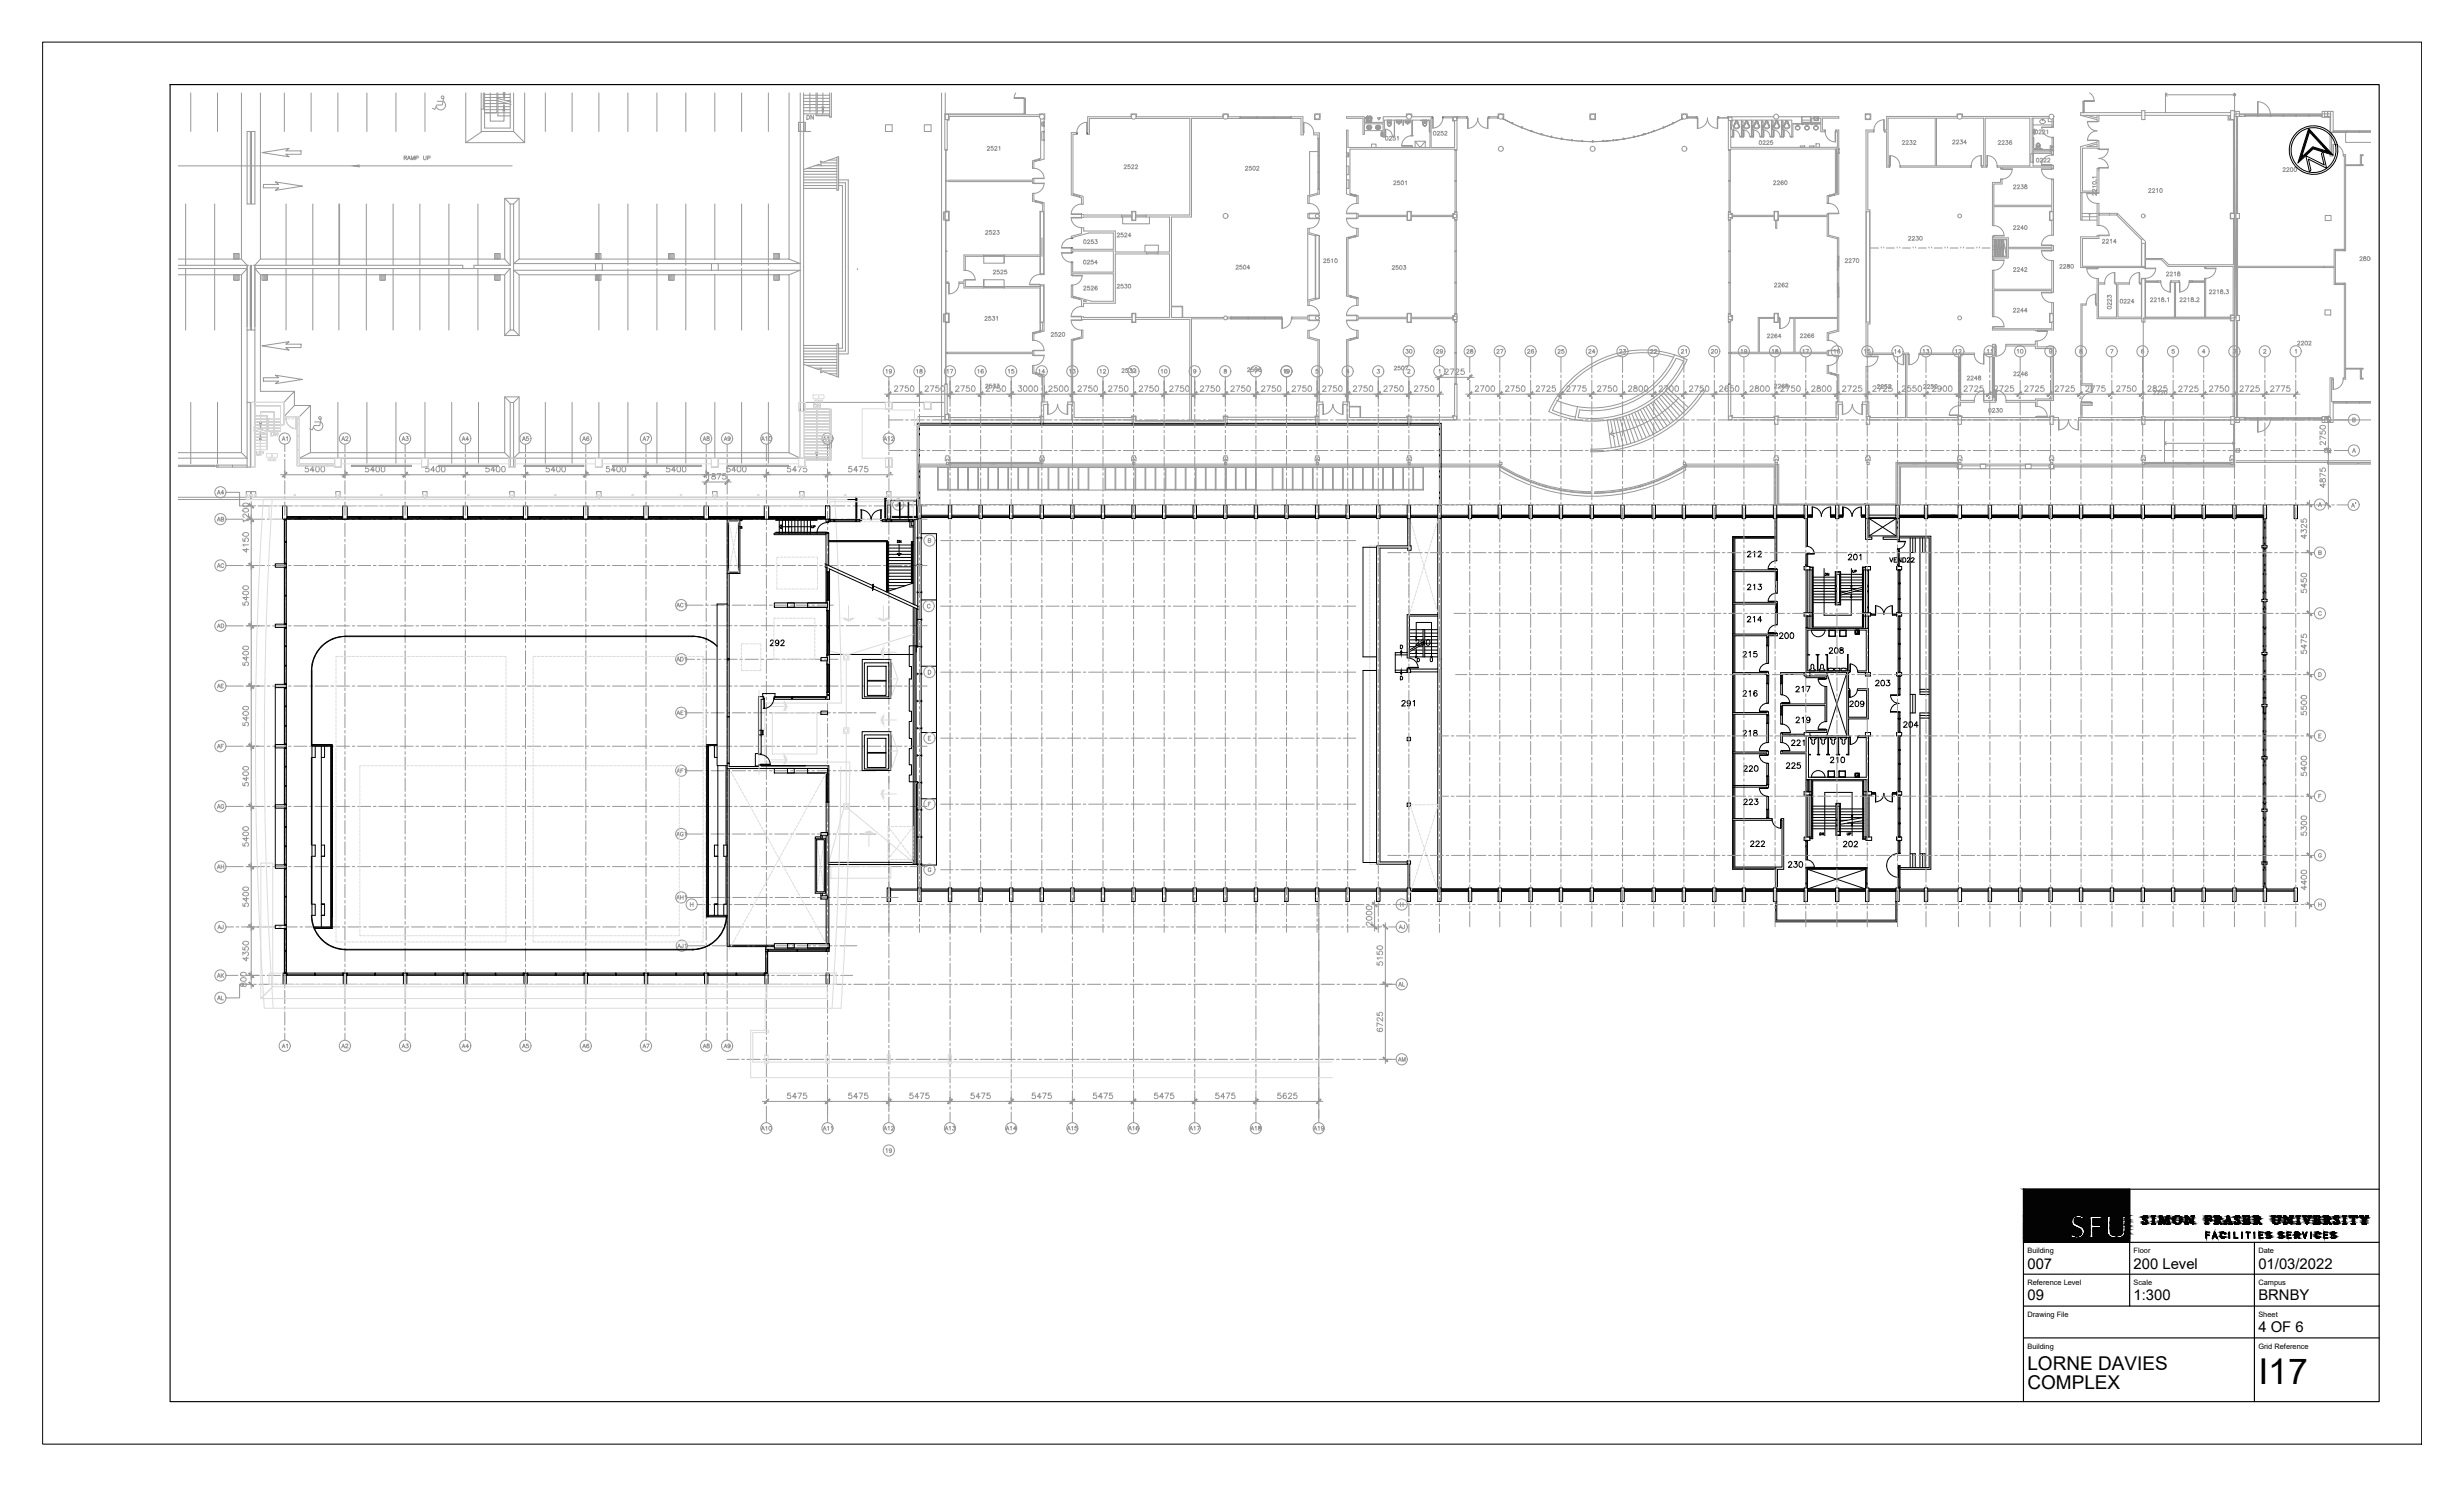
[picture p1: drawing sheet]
<svg xmlns="http://www.w3.org/2000/svg" width="737mm" height="444mm" viewBox="0 0 737 444" stroke-linecap="round" stroke-linejoin="round" font-family="sans-serif">
<defs><g id="words">
<text font-size="10.6" x="675.1" y="413.7">I17</text>
<g font-size="5.7">
<text x="606.1" y="409.5">LORNE DAVIES</text>
<text x="606.1" y="415.2">COMPLEX</text>
</g>
<g font-size="4.4">
<text x="606.1" y="379.2">007</text>
<text x="637.8" y="379.2">200 Level</text>
<text x="675.1" y="379.2">01/03/2022</text>
<text x="606.1" y="388.7">09</text>
<text x="637.8" y="388.7">1:300</text>
<text x="675.1" y="388.7">BRNBY</text>
<text x="675.1" y="398.1">4 OF 6</text>
</g>
<g font-size="2.2">
<text x="606.1" y="374.5">Building</text>
<text x="637.8" y="374.5">Floor</text>
<text x="675.1" y="374.5">Date</text>
<text x="606.1" y="384.1">Reference Level</text>
<text x="637.8" y="384.1">Scale</text>
<text x="675.1" y="384.1">Campus</text>
<text x="606.1" y="393.6">Drawing File</text>
<text x="675.1" y="393.6">Sheet</text>
<text x="606.1" y="403.1">Building</text>
<text x="675.1" y="403.1">Grid Reference</text>
</g>
</g></defs>
<!-- layer: FP018_3|AFL -->
<g fill="none" stroke="#989898" stroke-width=".3">
<path d="M57 27.8v11.5M65 27.8v11.5M85 27.8v11.5M93 27.8v11.5M101 27.8v11.5M109.7 27.8v11.5M118.4 27.8v11.5M127 27.8v11.5M130.7 30.3h1.6M132.6 30.3a1.42 1.42 0 0 1 0 2.3 1.42 1.42 0 0 1-2.1-.6M132.6 29.4l-.4 2h-1.6l-.6 1.3-.8-.3M163 27.8v11.5"/>
<path d="M171 27.8v11.5M179 27.8v11.5M187.7 27.8v11.5M196.4 27.8v11.5M205 27.8v11.5M213.7 27.8v11.5M221.7 27.8v11.5M229.7 27.8v11.5M53.2 49.6h99.9M78.3 45.6l8.1-1.3-1 .8h4.6v1h-4.6l1 .8zM78.7 55.1h4.6l-1-.7 8.1 1.2-8.1 1.3 1-.8h-4.6zM55.5 61v18.3"/>
<path d="M64.2 61v18.3M85.5 61v18.3M93.5 61v18.3M101.3 61v18.3M101.5 61v18.3M109.5 61v18.3M117.5 61v18.3M125.5 61v18.3M134.2 61v18.3M142.9 61v18.3M179 61v16.6M187.7 61v18.3"/>
<path d="M196.4 61v18.3M205 61v18.3M213.7 61v16.6M221.7 61v18.3M229.7 61v18.3M55.5 80.3v18.4M64.2 80.3v18.4M85.5 80.3v18.4M93.5 80.3v18.4M101.3 80.3v18.4M109.5 80.3v18.4M117.5 80.3v18.4"/>
<path d="M125.5 80.3v18.4M134.2 80.3v18.4M142.9 80.3v18.4M179 82v16.7M187.7 80.3v18.4M196.4 80.3v18.4M205 80.3v18.4M213.7 82v16.7M221.7 80.3v18.4M229.7 80.3v18.4M256.3 80.4h.1M78.3 103.4l8.1-1.3-1 .8h4.6v1h-4.6l1 .8z"/>
<path d="M78.7 112.9h4.6l-1-.7 8.1 1.2-8.1 1.3 1-.8h-4.6zM53.2 139.1h11.1v.3h-11.1M57 120.3v18.4M65 120.3v18.4M94.1 126.1h1.6M95.9 126.1a1.42 1.42 0 0 1 .1 2.3 1.42 1.42 0 0 1-2.2-.6M96 125.2l-.4 2h-1.7l-.6 1.3-.7-.3M101 120.3v16.7M105.1 139.1h17.9v.3h-17.9zM109.7 120.3v18.4M118.4 120.3v18.4M127 120.3v16.7"/>
<path d="M131.1 139.1h17.9v.3h-17.9zM135 120.3v18.4M143 120.3v18.4M156.6 139.1h17.9v.3h-17.9zM163 120.3v18.4M171 120.3v18.4M179 120.3v16.7M183.1 139.1h26.6v.3h-26.6zM187.7 120.3v18.4M196.4 120.3v18.4M205 120.3v18.4M213.7 120.3v16.7"/>
<path d="M217.8 139.1h17.9v.3h-17.9zM221.7 120.3v18.4M229.7 120.3v18.4"/>
<circle cx="132.3" cy="29.1" r=".4"/>
<circle cx="95.7" cy="124.9" r=".4"/>
</g>
<!-- layer: FP018_3|AFLST -->
<g fill="none" stroke="#989898" stroke-width=".3">
<path d="M144.9 27.8v4.8M144.9 28.2h3.6M144.9 29.1h3.6M144.9 30h3.6M144.9 31h3.6M144.9 31.9h3.6M144.9 32.8h3.6M146.6 27.8v8.4h4.1v-3.1M148.5 27.8v5.9h-3.6h3.6M148.7 29.4l4.1 1.1M148.7 30.1l4.1 1.1M148.8 28.2h3.7"/>
<path d="M148.8 29.1h3.7M148.8 31h3M148.8 31.9h3.7M148.8 32.8h3.7M148.8 33.7h3.7M148.8 27.8v6.8h3.7M150.7 27.8h.1M151.1 30h1.4M240.2 28.5h3.8M240.2 29.4h3.8M240.2 30.3h3.8M240.2 31.3h3.8"/>
<path d="M240.2 32.2h3.8M240.2 33.1h3.8M241.2 34.5a.65 .65 0 0 1 .8 .3 .65 .65 0 0 1-.2 .8l-.6 .1zM242.1 27.8v5.7M243.2 34.5v1.2l-.8-1.2v1.2M243.9 34.6h4.1v.4h.5M244 27.8v6.7h4M244.3 28.5h3.7M244.3 29.4h3.7M244.3 30.3h3.7M244.3 31.3h3.7M244.3 32.2h3.7"/>
<path d="M244.3 33.1h3.7M244.3 27.8v6.3M246 27.8v4.2M240.2 56.3h10M240.2 55.5h10M240.2 54.6h10M240.2 53.8h10M240.2 51.2h10M240.2 52.1h10M240.2 52.9h10M241 50.4h9.2M243.5 49.5h6.7"/>
<path d="M245.4 48.7h4.8M247.8 47.9h2.4M250.2 47v9.9h.5v-10.1l-4.6 1.7-.8-.4 .2 1.4-.7-.4-4.6 1.6M240.2 105.8h10M240.2 105h10M240.2 104.1h10M240.2 103.3h10M240.2 108.9l4.6 1.6 .7-.5-.2 1.4 .8-.3 4.6 1.6v-9.9h-.5v9.8M240.2 106.7h10M240.2 107.5h10M240.2 108.3h10M241 109.2h9.2"/>
<path d="M243.5 110h6.7M245.4 110.9h4.8M247.8 111.7h2.4M75.9 128.6l4.1 1.1M75.9 127.9l4.1 1.1M76.2 124.3h3.6v10.1h-3.6M76.2 133.4h3.6M76.2 132.6h3.6M76.2 131.6h3.6M76.2 130.7h3.6M76.2 129.8h3.6M76.2 128.9h.7"/>
<path d="M76.2 128h3.6M76.2 127.1h3.6M76.2 126.1h3.6M76.2 125.2h3.6M76.8 135v1l.3 .1 .4-.1v-1M77.9 131.6v3.1M77.9 126.3v-3.2h4.1v5.7M77.9 135.6l.7-.1 .1-.3-.8-.2v1.1M79.6 128.9h.2M80.2 128h3.7M80.2 126.1h3.7M80.8 125.2h3.1h-3.7v3.7h3.7v-1.8h-3.7"/>
<path d="M81.1 129.1a.65 .65 0 0 1 .7 .3 .65 .65 0 0 1-.1 .7l-.6 .2zM83 129.1v1.2l-.7-1.2v1.2M240.2 122.3h7.9v14.7M240.2 123.2h7.8M240.2 124h7.8M240.2 124.9h7.8M240.2 125.8h7.8M240.2 126.8h7.8M240.2 127.6h7.8M240.2 128.5h7.8M240.2 129.3h7.8M240.2 130.3h7.8"/>
<path d="M240.2 131.2h7.8M240.2 132.1h7.8M240.2 133h7.8M240.2 133.9h7.8M240.2 134.7h7.8M240.2 135.7h7.8M240.2 136.5h7.8M242.5 122.3h1.7v12.9M243.3 120.7h.4a.64 .64 0 0 1 .4 .6 .64 .64 0 0 1-.4 .6h-.4zM245.2 120.7v1.2l-.8-1.2v1.2M248.5 122.3v15.2"/>
</g>
<!-- layer: FP018_3|ASTRF -->
<g fill="none" stroke="#989898" stroke-width=".3">
<path d="M72.2 27.8v49.6M73.9 39.3v21.7M76.2 39.3v21.7M77.9 27.8v49.6M139.2 27.8v14.8M143.8 27.8v4.8M144.1 39.3l-4.9 3.3M144.5 27.8v4.8M156.8 27.8v14.8l-3.3-3.3M235.9 27.8v49.6M120.8 47.2l.7-.2v-.3l-.7-.1v1.2M121.2 47.2l.4 .6"/>
<path d="M121.8 47.8l.5-1.2 .4 1.2M122 47.4h.5M123 47.8v-1.2l.4 1.2 .5-1.2v1.2M124.3 47.2h.7v-.5l-.7-.1v1.2M126.6 46.6l.1 1 .3 .2 .3-.2 .1-1M127.8 47.2h.7l.1-.5-.8-.1v1.2M139.2 42.6h17.6M150.9 59.3l1.6 1.7M155.2 59.3l-1.7 1.7M53.2 77.4h19M72.2 77.4l1.7 1.9M150.9 77.4v-18.1h4.3v18.1"/>
<path d="M150.9 77.4h-73l-1.7 1.9M150.9 77.4l1.6 1.9M155.2 77.4h80.7M155.2 77.4l-1.7 1.4h24.5M180 78.8h32.7M235.9 77.4l3.3 1.4h-24.5M72.2 82.1v53.2M73.9 80.3l-1.7 1.8h-19M73.9 98.7v21.6M76.2 80.3l1.7 1.8M76.2 98.7v21.6M77.9 82.1v34.9h10.1"/>
<path d="M77.9 82.1h73M150.9 82.1v18.2M152.5 98.6l-1.6 1.7M152.5 80.3l-1.6 1.8M153.5 98.6l1.7 1.7M155.2 82.1h80.7M155.2 82.1v18.2M178 80.8h-24.5l1.7 1.3M180 80.8h32.7M214.7 80.8h24.5l-3.3 1.3M235.9 82.1v53.2M150.9 118.6l1.6 1.7"/>
<path d="M150.9 100.3h4.3M155.2 118.6l-1.7 1.7M53.2 135.3h19M72.2 135.3l1.7 1.7h-20.7M84.9 120.3l3.1-3.3v4.2M89.5 124.6l3.3-3.4v14.1l-3.3 1.7h10.5M92.8 121.2h-4.8l-3.1 3.4M92.8 135.3h58.1M102 137h24M150.9 135.3v-16.7h4.3v16.7l-1.7 1.7h24.5M150.9 135.3l1.6 1.7h-24.5M155.2 135.3h80.7"/>
<path d="M180 137h32.7M214.7 137h24M235.9 135.4l3.3 1.6"/>
</g>
<!-- layer: FP018_3|AWAFU -->
<g fill="none" stroke="#989898" stroke-width=".3">
<path d="M73.9 39.3h.9v21.7h-.9M76.2 39.3h-1v21.7h1M152.5 27.8v10.5h-7.6v-5.7h-1.1v6.7h9.7v-11.5M239.2 36.6h-.5v2.7v-2.7h2M239.2 27.8v109.2h-.5M240.2 27.8v109.2h7.9M240.2 34.1h7.8M240.2 36.6h.5M240.7 36.6v2.7h-2h.5M240.7 39.3h1.7M240.7 36.6v2.7h-.5M248 27.8v7.2"/>
<path d="M248.5 27.8v7.2M264.7 37.3h2v2h-2zM276.3 37.3h2v2h-2zM281.5 27.8v98.6h-7.3v22.9M250.7 53.8h2.9v52h-2.9M250.7 54.6h2v50.4h-2M250.7 55.5h1.1v48.6h-1.1M53.2 79.3h21.2M73.9 79.3v19.4h.9v-19.4M75.2 79.3v19.4h1v-19.4M75.7 79.3h62.6M141.7 79.3h10.8v-18.3h1v37.7h-1v-18.4h-76.3"/>
<path d="M178 78.8h2v2h-2zM212.7 78.8h2v2h-2zM53.2 80.3h20.7M65.2 139v.6M69.5 139v.6M73.9 139h-9.2v.6h10.1v-19.3h-.9v19.3M75.2 120.3h1v19.3h-1zM75.2 120.3h9.7v6.7h-1v-5.7h-7.7M84.9 124.6h.6v.6h-.6M85.5 124.6h3M88.5 124.6h1v.6h-1zM88.9 125.2v14h11.1"/>
<path d="M88.9 134.5h.6M88.9 130.3h.6M88.9 126.6h.6M89.5 125.2v13.5h10.5M93.7 138.7v.5M97.8 138.7v.5M100 137h2v2.6h-2zM126 137h2v2.6h-2zM152 137h2v2.6h-2zM152.5 139.6v-19.3h1v19.3M178 137h2v2.6h-2zM212.7 137h2v2.6h-2z"/>
<path d="M238.7 137h2v2.6h-2zM238.7 137v2.6h2v-2.6M239.2 120.3h-.5v2.7h2v-2.7h-2v2.7h.5M240.2 120.3h.5v2.7h-.5M240.7 120.3h24M240.7 122.3h7.4M240.7 137.5h7.8M264.7 137h2v2.6h-2zM264.7 120.3h2v2h-2zM266.7 120.3h15.5M276.3 120.3h2v2h-2zM53.2 148.6h21.7"/>
<path d="M73.6 148.6v-1.6h1.3v2.3h-21.7M75.1 148.6h199.1v.7h-199.1zM75.1 148.6v-1.6h1.4v1.6M100.4 148.6v-1.6h1.3v1.6M100.9 148.6v.7M101.1 148.6v.7M126.4 148.6v-1.6h1.3v1.6M127 148.6v.7M152.4 148.6v-1.6h1.3v1.6M153 148.6v.7M178.4 148.6v-1.6h1.3v1.6M179 148.6v.7"/>
<path d="M213 148.6v-1.6h1.4v1.6M213.7 148.6v.7M239.1 148.6v-1.6h1.3v1.6M239.7 148.6v.7M265 148.6v-1.6h1.4v2.3"/>
</g>
<!-- layer: FP018_3|ADO -->
<path d="M85.5 125.2a2.98 2.98 0 0 0 3 3v-3" fill="none" stroke="#989898" stroke-width=".3"/>
<!-- layer: FP018_3|AFLST -->
<g fill="#989898" stroke="#989898" stroke-width=".3">
<path d="M150.7 31.4l.2 1.7h-.5z"/>
<path d="M150.4 27.8h.6l-.3 1.7z"/>
<path d="M245.7 32h.6l-.3 1.7z"/>
<path d="M77.6 126.3h.5l-.2 1.6z"/>
<path d="M77.9 129.9l.2 1.7h-.5z"/>
<path d="M243.9 135.2h.5l-.2 1.7z"/>
</g>
<!-- layer: FP018_3|SIWA -->
<path d="M138.3 79.3v1M141.7 79.3v1" fill="none" stroke="#989898" stroke-width=".3"/>
<!-- layer: FP018_3|AFSFL -->
<g fill="none" stroke="#989898" stroke-width=".3">
<path d="M69.9 75.8h1.6v1.6h-1.6zM70.2 75.8v1.6M70.5 75.8v1.6M70.9 75.8v1.6M71.2 75.8v1.6M147.9 75.8h1.6v1.6h-1.6zM148.2 75.8v1.6M148.5 75.8v1.6M148.8 75.8v1.6M149.2 75.8v1.6M178 75.8h1.7v1.6h-1.7zM178.3 75.8v1.6"/>
<path d="M178.6 75.8v1.6M179 75.8v1.6M179.3 75.8v1.6M199.9 75.8h1.6v1.6h-1.6zM200.2 75.8v1.6M200.5 75.8v1.6M200.9 75.8v1.6M201.2 75.8v1.6M231.3 75.8h1.7v1.6h-1.7zM231.6 75.8v1.6M232 75.8v1.6M232.3 75.8v1.6"/>
<path d="M232.7 75.8v1.6M69.9 82.1h1.6v1.7h-1.6zM70.2 82.1v1.7M70.5 82.1v1.7M70.9 82.1v1.7M71.2 82.1v1.7M78.3 82.1h1.7v1.7h-1.7zM78.7 82.1v1.7M79 82.1v1.7M79.3 82.1v1.7M79.6 82.1v1.7M113.5 82.1h1.7v1.7h-1.7z"/>
<path d="M113.9 82.1v1.7M114.2 82.1v1.7M114.5 82.1v1.7M114.9 82.1v1.7M147.9 82.1h1.6v1.7h-1.6zM148.2 82.1v1.7M148.5 82.1v1.7M148.8 82.1v1.7M149.2 82.1v1.7M178 82.1h1.7v1.7h-1.7zM178.3 82.1v1.7M178.6 82.1v1.7"/>
<path d="M179 82.1v1.7M179.3 82.1v1.7M199.9 82.1h1.6v1.7h-1.6zM200.2 82.1v1.7M200.5 82.1v1.7M200.9 82.1v1.7M201.2 82.1v1.7M231.3 82.1h1.7v1.7h-1.7zM231.6 82.1v1.7M232 82.1v1.7M232.3 82.1v1.7M232.7 82.1v1.7"/>
</g>
<!-- layer: FP018_3|AFL -->
<path d="M105.7 49.6l1.7-.3v.6z" fill="#989898" stroke="#989898" stroke-width=".3"/>
<!-- layer: FP040_2|AFL -->
<g fill="none" stroke="#989898" stroke-width=".3">
<path d="M282.6 27.8v5.3M310.7 34.3v-.2h1.6v1.6h-.2M338.1 34.9v-.8h1.7v.8M365.5 34.9v-.8h1.7v.8M393 34.1h1.6v1.6h-1.6zM420.4 34.9v-.8h1.7v.8M447.8 34.9v-.8h1.7v1.2M475.3 34.1h1.7v1.6h-1.7zM504.4 34.9v-.8h-1.7v1.2M557.6 34.1h1.7v1.6h-1.7zM585 34.8v-.7h1.7v.7M668 27.8v5.3"/>
<path d="M282.4 63.3v2.5M404.9 70.5l-1.6 .4M405 70.8l-1.6 .5M282.4 93.8v2.5M274.4 124.5h8.2M275.1 139.6h173.3l-.1 1a53.3 53.3 0 0 0 55.6 0v-1h26.5v11.3M283.8 138.7v-.5h13.1v.5M283.8 138.6h13.1M284.5 138.6v.1M296.2 138.6v.1M297 138.7v-.5h13.9v.5M297 138.6h13.9"/>
<path d="M297.7 138.6v.1M310.3 138.6v.1M448.1 139.2a52.3 52.3 0 0 0 13.7 6.1M448.2 138.7h-173.6v12.2M448.3 139l-.2 .4M448.3 138.9a52 52 0 0 0 13.6 6.1M448.7 139.6l-.1 .2M503.6 139.6v.2M503.9 138.9a52 52 0 0 1-13.6 6.1M503.9 139l.3 .4M531.2 138.8h.5v12.1M531.2 139.5h.2"/>
<path d="M531.4 138.8v12.1M558.9 125.5h26.4M567.1 138.7h18.4M567.1 139.4h.2M567.3 138.6h5.2M568 138.6v.1M571.8 138.6v.1M572.5 138.7v-.5h-5.2v12.7M572.7 138.7v-.5h12.6v.5M572.7 138.6h12.6M573.3 138.6v.1M584.7 138.6v.1"/>
<path d="M585.1 139.2h-17.3v11.7M585.1 139.6h-16.9v11.3M586.4 138.7h26.5M586.6 139.2h5.4M593.6 139.2h11.9M607.2 139.2h5.4M613.7 138.7h54.3M614 139.2h54M641.4 138.7v-.5h13v.5M641.4 138.6h13M642 138.6v.1M647.5 125.7l-.4 .3"/>
<path d="M653.7 138.6v.1M654.6 138.7v-.5h12.1v.5M654.6 138.6h12.1M655.2 138.6v.1M666 138.6v.1M668 126.8v12.8h-54M461.2 145.2l-.1 .1M461.9 145.6l.2-.5 6.6 1.4 6.7 .5v.5M461.9 145l-.1 .6M461.9 145.6l6.8 1.4 6.9 .5M461.9 145.6a52.5 52.5 0 0 1-14.1-6.4h-172.7v11.7M462 145.4l6.6 1.4 6.8 .5"/>
<path d="M462.7 145.6l-.1 .2M474.8 147.3v.2M476.8 147v.5M477.4 147.3l.1 .2M489.6 145.6v.2M490.2 145.4l-6.6 1.4-6.8 .5M490.3 145.6a52.5 52.5 0 0 0 14.1-6.4h26.3v11.7M490.3 145.6l-6.8 1.4-6.9 .5M490.3 145.6l-.2-.5-6.6 1.4-6.7 .5M490.3 145l.1 .6M490.4 145.3a52.3 52.3 0 0 0 13.7-6.1v-.5h27.1v12.2M491 145.2l.1 .1"/>
<path d="M566.8 150.9v-12.7h.3v12.7M585.1 140.1h28.9"/>
</g>
<!-- layer: FP040_2|AWA -->
<g fill="none" stroke="#989898" stroke-width=".3">
<path d="M283.5 34.3h27.5M306.2 34l-23.8 .1v10.7h.8v-8.9h.6v-1.1h27M311.1 35.6v11.8l-.3 .1M312.1 35.3v1.2M312.1 37.7v1.6M338.1 34.9h-12.9v5.2h.5v-4.7h12.7M339.5 35.4h16.2v28.9h-13.1v.6h7v10.4h-3.5v.6h3.5v19h-10v-1.2h-1.3v1.2h-14.4v-.2h-.6v.9h.4v-.1h14.6v.9h1.3v-.9h16.1v30.2h-16.1v-1.4h-1.4v.5h-17.1v-4.6h-1.9v.7h1.2v4.6h18.1M339.7 34.9h25.9M365.8 35.4h-9.6v29.5h-6v30h15.6M367.1 34.9h3.6v.5h-3.8M386 34.9h3.5v4.8h.2v.6h-.8v-4.9h-2.9zM392.7 39.7h1.7v1.7h-.4v-1.1h-1.3z"/>
<path d="M407.5 35.4v4.7h.4v-3.1h5.6v4h.4v-5.1h13.6v8.2h-24.5v-5.2h-.5v6.8M420.5 34.9h-7v1.7h-5.6v-1.7h-5.4v.5h5M422 34.9h6.1v.3h-.3v8.9h7v-7.9h-.5v-1h-2.8v-.3h4.1v.4M435.6 34.9v9.9h-.8v-.2h-31.2v13.2l.3 .2-.1 .3-1.3-.3v-1.7M438.6 34.9h.1v.4h-.1zM444.8 34.9h.2v.4h-.2zM507.2 34.9h.2v.4h-.2zM513.5 34.9h.2v.4h-.2zM530.2 34.9h-13.5v9.9h.7v-.2M531.7 34.9h9.7M538.6 34.9v1.7h2.7v-1.7h1v.5h-.7v1.2h2.7v-1.2h-.7v-.5h6.1v.4h-4.9v3.6h.7v.5h-1.2v-2.4h-8.3v4h-.4v-5.1h-17.7v.3h-.5v7.8h31.9v-4.6h-.4v-.5h.8v19.1l-1.2 .3M557.8 38.9h2.3v.5h-1.7v23.4h.6v34h-.6v8.8h7.7v.4h-7.7v.5h-.6z"/>
<path d="M585.1 34.8h-21.1v4.1h-.5v.5h.5v10.6h.8v-.4h-.4v-14.3h14.1v14.3h-10.3v.4h21v-.4h-10.3v-14.3h6.3M586.4 35.3h6.6v14.3h-.5v.4h1.3v-.4h-.3v-14.3h13.3v14.3h-9.6v.4h.8v.3h.5v-.3h14.9v.3h.5v-.7h-6.1v-3.7h5.6M586.6 34.8h26M607.8 35.3v9.4h5.1v-1.1h.6v-2.4h.4v5h-.5v-1.2M612.3 35.3v1.1h1.2M612.6 35.3h-5.1v10.6M613.9 35.4v2.4h-.4v-2.1M622 34.5l4.9 1.3v.5h.6v-1.8M622 34.5h18.2M623.9 34.5l3 .8v-.8M640.2 33.7h-18.2v.8M641.2 34.5h24.9v1.4h1.6v27.8h-1v1.7h1v13.7h-19.4l-1.8-1.8h-5.1v-5.1l-.9-.9-.3 .4"/>
<path d="M641.2 33.7h25.6M666.3 34.6h.5v1h-.5zM668 34.8v90M668.6 34.8v29M668.9 34.8v29M669.5 34.3h1.6v.5h-1.6zM694.9 33.3h-.7v1.8h2.4v11.5h.8v-.4h-.4v-6.6h.5v-6.3h-.8M283.3 53.9h25.4v-.5h.4v1.4h-.4v-.5h-25.4M309.3 47.9l-.6 .2v2.2h.4v-1.9l.3-.1M309.6 60l-.5-.2v-2h-.4v2.3l.8 .2M312.1 41.9v5.7l-1.2 .3M320.9 57.9h-.1v-17.8h1v-.5h-1.5v18.7l.5 .1"/>
<path d="M322.9 58.4l.9 .3v2.4h-.5v-2l-.6-.2M390.9 58.5l3.1-.8v-1.1h.4v1.4l-3 .8v2h-.5zM402.5 46.9v2.8M402.5 52.2v1.6M403.9 58l1.5 .3-.1 .4-1.5-.4zM405.4 58.3l.6 .2v2.3h-.4v-2l-.3-.1zM517.4 44.5h31.3v13.3l-.4 .2M546.9 58.3l-.7 .2v2.2h.5v-1.9l.3-.1M549.3 44.5h-.3v13.3l.3-.1v-12M595.6 54.5h2.4v-.8h.5v1.3h-2.4v6.4h17.3v-7.7h.5v16.6h-.5v-4.4h-.7v-2.7h.7v-1.4h-17.3v5.7h-.5zM607.8 45.1h5.1v.3h-5.1zM613.2 45h.7"/>
<path d="M613.9 43.8h-.7v2.1M622 57.5v8.3h.4v-8.2M623.9 43.8l3-.8v.8zM626.9 57.6v.2h.6v-7.4h-.6v6.7h-4.3v-12.8l4.9 .1v-2.4h-.6v.5l-4.9 1.3v13.8h5.5M700.5 46.2h.7v28.7h-.4v-28.3h-.3zM701.2 49.2h4.4v-3h.9v.3h-.5v2.7h.5v.3h-5.3M282.4 63.3h.6M282.4 65.8h.6M283.2 63.3v-.2h.6v2.9h-.6v-.2M288.2 76.2h5.9v.4h-5.5v4.2h-.4zM311 76.2h-10.8v.4h10.8M311.4 60.9h.3v2.3h-.8v12.9"/>
<path d="M311.6 60.5l.5 .1v21.5h-1.2v-5.4M323.3 64.1h.5v.2h11.5v.6l-12 .1zM338.3 63.2h1.3v2.7h-1.3zM390.9 63.9h.5v1.3h-.5zM390.9 68.3h.5v1.3l3 .8v18.8l-3 .9v1.2h-.5v-1.6l2.3-.6v-18.6l-2.3-.6zM402.5 71.1l.6-.2 .1 .4-.2 .1v16.8l.7 .2-.1 .4-1.1-.3zM405.6 63.9h.4v.5h14.6v-1.2h1.3v1.2h12.4v-.5h.5v-.5h.8v2.3h-.8v-.5h-.5v-.5h-12.4v1.2h-1.3v-1.2h-14.6v.5h-.4zM405.6 68.3h.4v2.3l-.8 .2-.2-.4 .6-.1zM516.7 63.4h.7v.5h.5v.5h12.5v-1.2h1.2v1.2h14.6v-.3h.5v6.2l3 .8v5.5h-.4v-5.2l-3.1-.8v-5.9h-14.6v1.2h-1.2v-1.2h-12.5v.5h-.5v.5h-.7zM530.8 65.9v2.4h.4v-2.4M558.9 74.1h2.7M562.4 74.1h.1"/>
<path d="M563.2 74.1h.1M564 74.1h2.3M567.1 74.1h.1M567.9 74.1h.1M568.7 74.1h2.4M571.9 74.1h.1M572.7 74.1h.1M573.5 74.1h2.4M576.7 74.1h.1M577.5 74.1h.1M578.3 74.1h2.3M581.4 74.1h.1"/>
<path d="M582.2 74.1h.1M583 74.1h2.4M586.2 74.1h.1M587 74.1h.1M587.8 74.1h2.4M591 74.1h.1M591.7 74.1h.1M592.5 74.1h2.4M595.6 70.5h.5v.6h4.3v2.8h13v-.5h.5v1.5h-.5v-.5h-13v2.7h-4.3v.6h-.5v-.9h4.3v-5.3h-4.3zM595.7 74.1h.1M596.5 74.1h.1M597.3 74.1h2.6"/>
<path d="M626.9 60.8h.6v6.6h-.6zM627.3 80v.2h-.4M627.5 64.3h.1M627.5 63.8h.1M630.7 63.8v.5M632.8 64.3h-5.2v-.5h5.4l7.5 7.5M632.8 64.3l7.4 7.4M633.1 63.9l-.3 .4M640.2 71.7v7.9h-17.6v-8.3h4.9v-.8h-.6v.3h-4.9v9.2h19.4M641 80v.2h.4v-.2M641.4 80v-2.4h4.7l2 2h19.5v14.6h-.8v.6h-25.4v-11.6h-1.2v11.6h-7.1v-9.9h3.5v-.3h-4.4v.3h.5v9.9h-5.4v-9.9h1.9v-.3h-1.9v-1.4h-.4v7.7h-.3v.3M659 79.6v.4h.4v-.4"/>
<path d="M668.6 65.3v29M668.9 65.3v14.3h26v.4h-26v14.3M694.9 79.6h2.9v-5h.4v10.4h-.4v-5h-2.9M695.1 64.4h1.7v1.5h-1.7zM282.4 93.8h.8M282.4 96.3h.6M283 84.6h.2M283 84.4h.2M283.2 93.6h.6v2.8h-.6M283.6 84.7h-.4v-.4h.4v.5M288.6 83.7v2h5.5v.4h-5.9v-1.4h-1.5v-.4h1.5v-.6h.5M308.9 99.4l-.2 .1v2.3h.4v-2"/>
<path d="M310.9 96.4v2.5l.8-.2v-2.3h-.8v-10.3h-10.7v-.4h10.7v-.6h1.2v13.9l-1.1 .2M311.1 96.4v2.3M311.1 98.7v.1M320.3 82.4v-3.9h.4v2.8h12.1v-6.3h-12.1v.4h-.4v-1.1h.4v.2h12.1v-4.8h-7.3l-5.2 1.4v-.5l3-.8v-1.7h.7v1h9.4v6.2h9.4v.6h-9.4v14.7h-9.5v1.1h-.6v-2l-.6-.2M320.3 82.3h.4M320.7 82.4v-.6h12.1v8.3h-6.5l-3.4-1M320.9 88.6l-.2-.1v-3.3h-.4v3.6l.5 .2M323.9 89.8l.9 .3h-.9zM350.2 91.5h3.4v3.4M350.2 91.7h3.2v3.2M365.8 95.3h-9.6v30.4h9.5v-1.4h1.4v.4h26v-.4h.5v-4.1h1.9v.7h-1.2v3.6M366.8 94.8h16.4v.5h-15.2"/>
<path d="M368 94.8v.5h-1.2M386.2 94.8h4.7v-.4h.5v1.3h-.5v-.4h-4.7zM405.6 98.7h.4v2.4h-.3zM405.6 94.4h.4v.4h14.6v-1.1h1.3v1.1h12.4v-.5h.5v-.4h.8v2.3h-.8v-.5h-.5v-.4h-12.4v1.1h-1.3v-1.1h-14.6v.4h-.4zM405.7 88.9l.3 .1v2.3h-.4zM516.7 93.9h.7v.4h.5v1.4h-.5v.5h-.7zM525.6 94.9h4.8v-1.2h1.2v1.2h.4v.3h-.4v1.2h-1.2v-1.2h-4.5v10.1h10.4v-10.1h-1.2v-.3h14.2v-6.1h.4v10.2l-3 .8v2h-.5v-2.3l3.1-.8v-3.5h-12.7v10.1h9.6v-.5h.5v1.4h-.5v-.5h-28.7v-.4h8.1zM595.6 97.7h.5v.6h17.3v-1.9h-.7v-2.7h.7v-3.2h.5v8.2h-4.9v.2h-.5v-.2h-12.9zM595.6 80.8h.5v5.7h17.3v-8.6h.5v9.5h-.5v-.5h-17.3v7.8h-.5zM622.1 90.9h1.5v.3h-1.2v23.5h3v2.4h-.3v-1.9h-3zM626.6 91.2h.3v4.1h13.3M626.6 90.9v.3"/>
<path d="M640.2 84.6h-.5v.3h.5M641.2 95.3h25.6v.6h.8v28.6M645.1 84h.7v.4h-.7zM650 94.8v-10.4h-.9v-.4h2.3v.4h-1v10.4M654.6 84h.7v.4h-.7zM659 94.8v-11.4h.4v11.4M668.6 95.8v29M668.9 95.8v29M695 92.6h1.8v1.6h-1.8zM700.8 84.7h.4v28.6h-.7v-.3h.3zM283 105.4h.2M283 105.6h.2"/>
<path d="M283.2 105.3h25.5v-.5h.4v1.4h-.4v-.5h-25.5zM309.6 111.4l-.5-.2v-2h-.4v2.4l.8 .2M311.4 112.3l.3 .1v7.7M311.6 111.9l.5 .1v8.1M320.8 101.4l-.5 .1v18.7M320.9 101.7l-.2 .1v18.4M322.7 100.9l.6-.2v-2h.4v2.3l-.8 .2M500.6 106.1a26.9 26.9 0 0 1-29 15.5l-.8 3.8a30.9 30.9 0 0 0 33.5-17.9M500.6 106.1l3.8 1.4M503.3 108a30.1 30.1 0 0 1-31.6 16.8M503.3 107.9l-2.2-.8a27.7 27.7 0 0 1-28.9 15.4M516.7 114.8v10.7h13.8"/>
<path d="M517.3 114.8l.1 9.4h.5v.6h12.4v-.5h1.4v.5h17.2v-4.6h1.9v.7h-1.2v4.6h-18.1M517.5 105.4h-.2l.2 .2M546.2 109.2h.5v2l.7 .2-.1 .4-1.1-.2zM573.7 105.6h16.5v.4h-4.1v13.7h4.1v.5h-4.1v1.1h-.5v-15.3h-11.9zM585.6 106.9h.5v11.8h-.5zM585.6 118.7h.5M595.6 106.9h.5v11.8h-.5zM595.6 102.9h1v.5h-.5v16.3h.5v.5h-3.5v-.5h2.5v-13.7h-2.5v-.4h2.5zM599.7 102.9h8.8v-1h.5v1.8h4.9v16h-4.9v1.8h-.5v-1.3h-8.8v-.5h8.8v-.4h5v-15.1h-5v-.8h-8.8zM701.2 110.1h5.3v.3h-.5v2.6h.5v.3h-.9v-3h-4.4M312 124.5v-3.6h1.2v-.7h-1.9v4.1h-.5v.5h-27v-1.1h-.6v-8.9h-.8v10.7h28.6M366.9 125.4h26.4"/>
<path d="M394 120.1v-18.2l-3.1-.8v-2.4h.5v2.1l3 .8v18.5M402.5 120.1v-18.5l1.1-.3 .1 .4-.7 .2v18.2M403.4 121.5h3.3v3.3M403.4 121.6h3.2v3.2M420.8 125.5h-18.1v-4.6h-1.2v-.7h1.9v4.6h17.1v-.5h1.4v.4h12.4v-.5h.5v-9.4h.8v10.7h-13.8M472.2 122.5l-.4 2.3M549.3 120.1v-7.7l-.5-.2 .1-.4 .8 .2v8.1M557.8 120.1v-10.6h.6v10.6M557.9 124.5v-3.6h-1.1v-.7h1.9v4.1h.4v.5h10.5v-18.8h-.5v-.4h1.5v.4h-.5v18.8h15.1v-.5h1.4v.5h26v-.5h1.4v.5h1.4v.7h-1.6M585.6 124.3v-.1h.5v.1M586.4 125.5h26.4M608.5 124.8v-.2h.5v.2"/>
<path d="M640.2 124.8h-17.8v-3.6h3v-.7h-.3v.2h-3v4.1h-.7v.7h18.8M641.2 125.5h25.7M641.2 124.7h25.7M668.4 137.7h40.4M669.5 124.8h1.6v.5h-1.6zM694.9 126.3h-.7v-1.8h2.4v-11.5h.8v.3h-.4v6.7h.5v6.3h-.8M695.8 137.7v1h9v-.5h-36.4M695.8 138.4h9M705.1 138.4h3.7M708.8 138.2h-3.7v.5h3.7"/>
</g>
<!-- layer: FP040_2|ADO -->
<g fill="none" stroke="#989898" stroke-width=".3">
<path d="M303.2 29.2h3v.2h-3zM303.7 27.8l-.5 1.6M321.8 39.6h.1M324.9 36.6v3h.3M325 36.5a3.1 3.1 0 0 0-3.1 3.1M325 36.6v3M389.7 36.6a3.1 3.1 0 0 1 3 3.1M389.7 36.7l.1 3zM414.2 38.6a2.05 2.05 0 0 1 2 2.1M414.2 38.7l.1 2zM428.1 35.2h.4v3.1M428.1 34.9h.2"/>
<path d="M428.3 35.2v3.1M431.3 34.9h.2M431.5 35.2h-.2a3.1 3.1 0 0 1-3 3.1M438.7 38.4a3.1 3.1 0 0 0 3.1-3.1 2.99 2.99 0 0 0 3 3.1M438.7 35.3l.2 3.1zM444.7 35.3h.1v3.1h-.1zM507.4 38.4a3 3 0 0 0 3-3.1 3.1 3.1 0 0 0 3.1 3.1M507.4 35.3h.2v3.1h-.2zM513.4 35.3l.1 3.1zM545.5 38.9h.2v.5M545.5 39.4h.2M545.6 39.4a3.1 3.1 0 0 0 3.1 3"/>
<path d="M548.6 39.4l.1 3zM548.9 38.9h-.2v.5h.2M560.1 38.9h.1M560.2 38.9a3.1 3.1 0 0 1 3.1-3.1v3.6h.2M560.2 38.9v.5h-.1M563.1 35.8v3.1h.4M610.4 38a3.1 3.1 0 0 0 3 3M610.4 38l3.1 .1zM613.5 37.8h.4v.2h-.4zM623.1 30.1h3v.2h-3zM624 36.3a2.86 2.86 0 0 0 2.9 2.8 2.86 2.86 0 0 0-2.9 2.9M624.1 36.3l2.8 .1z"/>
<path d="M624.7 27.8a2.78 2.78 0 0 1 1.4 2.5M675 30.4v3.9h-.1v-3.9a3.9 3.9 0 0 1 3.8 3.9M309.1 50.3a3.1 3.1 0 0 1 3 3.1h-3l3-.1M312.1 54.8h-3l3 .1M312.1 54.7a3.1 3.1 0 0 1-3 3.1M321.8 40.1h.1M325 40.1h.2M419.1 43.6l3 .1zM422.1 40.6a3.1 3.1 0 0 0-3.1 3M564.8 49.6h.1v.4h-.1M564.9 46.5a3.1 3.1 0 0 1 3.1 3.1M564.9 46.5l.2 3.1z"/>
<path d="M568 49.6v.4h.2M568 49.6h.2M589.2 49.6h.1M589.3 49.6v.4h-.1M592.2 46.5v3.1h.3M592.3 46.5a3.1 3.1 0 0 0-3 3.1M592.4 46.5v3.5h.1M593.8 49.6h.2v.4h-.2M594 46.5a3.1 3.1 0 0 1 3 3.1M594 46.5h.1v3.1h-.1zM597 49.6h.2M597 49.6v.4h.2"/>
<path d="M598 50.3v.2h.5v-.2M598.5 50.5h3.1v.1h-3.1zM598.5 53.5h-.5v.2M598.5 53.5v.2M601.6 50.5a3.1 3.1 0 0 1-3.1 3M610.3 49.2h3.1v.2h-3.1zM613.3 46.3a3.1 3.1 0 0 0-3 3.1M613.4 46.2v.2M613.4 49.6v-.2h.5v.2M613.4 50.3v.3h-3.1M613.4 53.5v.2M613.4 53.5h.5v.2"/>
<path d="M613.5 41h.4v.2h-.4zM613.9 50.3v.2h-3.6a3.1 3.1 0 0 0 3 3M613.9 46.2v.2h-.5M623.8 57.7a3.1 3.1 0 0 0 3.1 3.1M623.9 57.8h3l-3 .1M624.1 41.9l2.8 .1zM630.3 44.5h-2.8v.2h2.8M630.3 50.1h-2.8l2.8 .1M697.4 43.2a3.1 3.1 0 0 1 3.1 3M697.4 43.2v3l.2-3M317.4 75.5a2.86 2.86 0 0 0 2.8 2.9l.1 .1M317.4 74l2.9 .1z"/>
<path d="M317.4 75.5h2.9M320.2 65a3.1 3.1 0 0 0 3.1 3M320.3 71.1a3.1 3.1 0 0 0-2.9 3M320.3 63.9h3v.2h-3zM320.3 65h3v.2h-3M320.3 75.4v.3h-2.9M320.3 74.1v.2M320.7 71.1v.2M320.7 74.1v.2M320.7 75.4v.1M320.7 78.4v.1M323.3 61a3.1 3.1 0 0 0-3.1 3.1"/>
<path d="M391.4 60.8a3.1 3.1 0 0 1 3 3.1h-3v-.2h3M394.4 65.2h-3v.2h3M394.4 65.2a3.1 3.1 0 0 1-3 3.1M402.5 65.2a3.1 3.1 0 0 0 3.1 3.1M402.5 65.2h3.1v.2h-3.1M405.6 60.8a3.1 3.1 0 0 0-3.1 3.1h3.1v-.2h-3.1M546.2 60.7v.1h.5M546.6 60.8a3.1 3.1 0 0 1 3.1 3.1h-3.5v.2M546.7 60.7v.1M549.3 78h.2v2.9h-.2zM549.3 78.2h.2M549.5 76.8h.2v2.9h-.2z"/>
<path d="M549.5 77h.2M549.5 79.5h.2M549.7 63.7h-3v.4M595.6 71.5v5.3M595.6 73.6h.5M595.6 74.6h.5M596 67.5a3.1 3.1 0 0 1 3.1 3h-3v-.1h3M596.1 77.7l3 .2zM596.1 71.5v5.3M596.3 71.7l.3 4.9 .3-4.9 .3 4.9 .4-4.9 .3 4.9 .4-4.9 .3 4.9 .3-4.9 .9 4.9M596.3 71.7h3.5v4.9h-3.5zM596.6 71.7v4.9"/>
<path d="M596.9 71.7v4.9M597.2 71.7v4.9M597.6 71.7v4.9M597.9 71.7v4.9M598.3 71.7v4.9M598.6 71.7v4.9M598.9 71.7v4.9M599.1 77.7a3.1 3.1 0 0 1-3.1 3.1M610.3 74.8a3.1 3.1 0 0 0 3 3.1M610.3 73.3l3.1 .1zM610.3 74.9h3.1v.1h-3.1M613.3 70.3a3.1 3.1 0 0 0-3 3.1"/>
<path d="M627.4 67.4a3.1 3.1 0 0 1 3.1 3M630.5 70.3h-3v.2h3M286.7 84.8a3.1 3.1 0 0 1-3.1 3.1v-3.1l.2 3.1M288.6 80.8a2.86 2.86 0 0 1 2.9 2.9h-2.8l2.8-.1M307.8 85h3.1v.1h-3.1zM310.9 82.1a3.1 3.1 0 0 0-3.1 3M320.2 95.6a3.1 3.1 0 0 0 3.1 3.1M320.3 94.5h3v.2h-3zM320.3 95.6h3l-3 .2M321 89l1.6 .5M321.1 88.6l1.6 .5M323.3 91.6a3.1 3.1 0 0 0-3.1 3.1"/>
<path d="M323.5 82.5l-2.8-.1 2.8-.1a2.86 2.86 0 0 1-2.8 2.9M386 95.3a2.86 2.86 0 0 1-2.8 2.8v-2.8h.2v2.8M386.2 94.8h-.1v.5h.1M391.4 91.3a3.1 3.1 0 0 1 3 3.1M394.4 95.9h-3v-.2h3a3.1 3.1 0 0 1-3 3M394.4 94.2h-3v.2h3M402.5 95.9h3.1v-.2h-3.1a3.1 3.1 0 0 0 3.1 3M402.5 94.2h3.1v.2h-3.1M405.6 91.3a3.1 3.1 0 0 0-3.1 3.1M535.1 95.2a3.1 3.1 0 0 1-3.1 3v-3h.2v3M549.3 84.6h.2v2.9h-.2zM549.3 87.3h.2"/>
<path d="M549.3 84.8h.2M549.3 80.7h.2M549.5 85.8h.2v2.9h-.2zM549.5 86h.2M549.5 88.5h.2M596 94.6a3.1 3.1 0 0 1 3.1 3.1M599.1 97.6h-3l3 .1M609 98.9h3.1v.1h-3.1zM610.3 87.6h3.1v-.2h-3.1a3.1 3.1 0 0 0 3 3M612.1 98.8a3.1 3.1 0 0 1-3.1 3.1M623.8 80.2a3.1 3.1 0 0 0 3.1 3M623.9 80.2h3v.2h-3"/>
<path d="M626.4 87.9h.2v3h-.2zM626.4 87.9a2.9 2.9 0 0 0-2.7 2.9M632.1 81.5v3.1h.1v-3.1M632.2 81.5a3.1 3.1 0 0 0-3 3M639.5 81.5v3.1h.2v-3.1M639.6 81.5a3.1 3.1 0 0 0-3 3M644.4 80.3h-3v-.1l3-.1a3.1 3.1 0 0 1-3 3.1M646 84a2.94 2.94 0 0 0 2.7 3.3M648.7 84.4h.2v2.9h-.2zM648.9 84v.4M651.6 84.4l.1 2.9zM651.6 84v.4"/>
<path d="M654.4 84a2.94 2.94 0 0 1-2.7 3.3M662.4 80.3h-3v-.1l3-.1a3.1 3.1 0 0 1-3 3.1M309.1 101.7a3.1 3.1 0 0 1 3 3.1M312.1 106.3l-3-.1h3a3.1 3.1 0 0 1-3 3M312.1 104.7h-3l3 .1M546.6 101.7a3.1 3.1 0 0 1 3.1 3.1M549.7 106.3h-3l3-.1a3.1 3.1 0 0 1-3.1 3M549.7 104.7h-3l3 .1M558.4 106.5h3v.2h-3zM561.4 106.5a3.1 3.1 0 0 1-3 3M566 106a3.1 3.1 0 0 0 3.1 3M569 106h.1v3h-.1z"/>
<path d="M573.7 106a3.1 3.1 0 0 1-3.1 3v-3l.1 3M590.2 106a2.86 2.86 0 0 0 2.9 2.8M593 106l.1 2.8zM593 116.9v2.8l.1-2.8M593.1 116.8a2.86 2.86 0 0 0-2.9 2.9M596.6 116.6a3.1 3.1 0 0 1 3.1 3.1M596.6 116.6l.2 3.1zM599.7 103.4a3.1 3.1 0 0 1-3.1 3.1v-3.1h.2v3.1M625.1 117.4a2.9 2.9 0 0 0-2.9 2.7M625.1 117.3h.3M700.5 113.3a3.1 3.1 0 0 1-3.1 3.1v-3.1l.2 3.1M313.2 120.9l.1 3z"/>
<path d="M316.1 120.9a2.98 2.98 0 0 1-2.9 2.9M316.2 120.9a2.98 2.98 0 0 0 3 2.9M319 120.9h.2v3h-.2zM395.5 120.9h.1v3h-.1zM398.4 120.9a2.98 2.98 0 0 1-2.9 2.9M398.5 120.9a2.98 2.98 0 0 0 3 2.9M401.4 120.9l.1 3zM550.8 120.9l.1 3zM553.7 120.9a2.98 2.98 0 0 1-3 2.9M553.8 120.9a2.98 2.98 0 0 0 2.9 2.9M556.6 120.9h.2v3h-.2zM582.8 124.1l2.8 .1z"/>
<path d="M585.6 121.3a2.86 2.86 0 0 0-2.9 2.9M608.9 121.5a3.1 3.1 0 0 1 3.1 3M612 124.4h-3l3 .2M615.4 128.5a2.98 2.98 0 0 0 3-3 2.98 2.98 0 0 0 2.9 3M615.4 125.5l.1 3zM621.2 125.5l.2 3zM622.2 120.1h2.9v.2h-2.9zM625.1 120.3h.3M678.7 125.3a3.9 3.9 0 0 1-3.8 3.8v-3.8h.1v3.9"/>
</g>
<!-- layer: FP040_2|AFLSP -->
<g fill="none" stroke="#989898" stroke-width=".3">
<path d="M311.4 36.5h.8v-.2l-.1 1.3-.7 .1zM312.1 39.4v2.4M312.1 39.3h-.7v2.6h.7M312.1 37.5v.1M312.1 36.7v.9M312.1 37.7l.1 .2zM312.1 39.5l.1-.3-.1 2.7M408.4 35.3l.1 .2M408.4 35.4h.1M408.4 35.3h.1M408.4 35.5h.1M408.5 36.3h1.5"/>
<path d="M408.5 36.3h1.5v.3M408.5 36.3v.3v-.3M408.5 35.2h.1M408.5 35.2v.3M408.5 36.2h.1M408.5 36.3h.1M408.5 36.2v.1M408.5 35.7h.1M408.5 35.5h.1M408.5 35.1h.1M408.5 35.1v1.5M408.5 35h-.1"/>
<path d="M408.5 36.6h.1M408.5 35h1.5M408.5 35.3l.1 .1M408.5 36h.1M408.6 36.3h.1M408.6 35.4v.6h1.2M408.6 36.2v.1M408.6 36v.1M408.6 36h.1M408.6 36l.4 .1M408.6 36.5h.1M408.6 35.3h.1"/>
<path d="M408.6 35.4h.2M408.6 37.9v.4M408.6 38.3l.4 .3h.6M408.6 35.2h.1M408.7 35.2v.1M408.7 35.1l-.1 .2M408.7 35.2h.1M408.7 35.3h.1M408.7 35.1l-.2 .2M408.7 35.1h.1M408.7 35l-.2 .3M408.7 35.1h1"/>
<path d="M408.7 35h.1M408.8 35.3h.1M408.8 35.2h.1M408.8 35.2v.1M408.8 35.2l-.1 .1M408.8 35.4h.1M408.8 35.2h-.2l.2 .1M408.8 35.3v.1M408.8 35.2v.2M408.8 35.1v.1M408.8 35.1h.1M408.8 37.9a.48 .48 0 0 0 .4 .6 .48 .48 0 0 0 .5-.3"/>
<path d="M408.9 35.1l-.1 .1M408.9 35.2h.1M408.9 35.2l.5 .2M408.9 35.4h.1M408.9 35.3l.5 .1h-.5M408.9 35h.1M408.9 34.9v1.1zM408.9 35.1h.8M408.9 35.2l.5 .1M408.9 35h-.1M408.9 35.1h.1M408.9 35.2l.3 .1"/>
<path d="M409 37.8h.6l.2 .4M409 37.8l-.1 .1M409 35h.1M409 36.1v.2h.4M409 36.1v.2M409 37.5l-.4 .3M409 37.6h.6M409 36.1h.1M409 36v.1M409.1 36.1h-.1M409.1 36.1l-.5 .2M409.1 35h.1"/>
<path d="M409.1 36.1l-.1 .2M409.1 36.2h.1M409.2 36.2v.1M409.2 35.3h.2M409.2 35.2l.2 .1M409.2 36.2h.1M409.2 36.3h.1M409.2 38.1h.2M409.3 36.2v.1M409.3 36.2h.1M409.3 38v.2M409.4 35.3h.1"/>
<path d="M409.4 36.2v.1M409.4 36v.1M409.4 36.1h.1M409.4 36.1h-.3M409.4 36.2h.1M409.4 35.3l-.5 .1M409.4 35h.1M409.4 36.1l.5 .2M409.4 36.1v.1M409.4 36.1l.1 .1M409.4 35.4h.1M409.5 36.3h.1"/>
<path d="M409.5 36.2v.1M409.5 35h.1M409.5 35h-.1M409.6 35h.1M409.6 35.3v.1M409.6 35.4h.1M409.6 35.3h.1M409.6 37.5l.2 .2M409.7 35.3h.1M409.7 35.4h.1M409.7 35h.1M409.7 35.3h-.1"/>
<path d="M409.7 35.3l-.1 .1M409.7 35.3v.1M409.7 35.1h.1M409.7 35l.3 .3zM409.8 35.1l.1 .1M409.8 37.7l.2 .2M409.9 37.6a.72 .72 0 0 0-1-.2 .72 .72 0 0 0-.3 1 .72 .72 0 0 0 1 .3M409.9 35.9v.1M409.9 35.2v.1M409.9 36.2v.1M409.9 35.3v.7M409.9 36h-.1"/>
<path d="M409.9 36.3h.1M409.9 36.5h.1M409.9 36h.1M409.9 36l-.5 .1M409.9 35h.1M410 36.2l-.1 .1M410 36.6h.1M410 36.3h.1M410 35.1h.1M410 35.3v1M410 38.3l-.4 .3M410 37.9v.2"/>
<path d="M410 36.3v.3h-1.5M410 35.1v1.5M410 35.2h.1M410 35.2v.3M410 36.2h.1M410 36.2v.1M410 35.7h.1M410 35.5h.1M410 36.5h.1M410 35.1v1.2M410 35.4h.1M410 35.3h.1"/>
<path d="M410 38.3l-.4 .4M410 37.9l.1 .2M410 38.1v.2M410 35.3v.2M410 34.9l.1 1.1zM410 34.9h-1.1h1.1M410 36h-1.1h1.1M410.1 38.1l-.1 .2M411.2 37.8v.5M411.3 37.8l.7-.4 .7 .5M411.3 37.9v.4M411.3 38.3l.1 .2"/>
<path d="M411.4 38.5l.2 .2M411.4 38.5l.3 .1M411.5 37.7l-.2 .1M411.6 37.8a.47 .47 0 0 1 .8 0 .47 .47 0 0 1-.2 .7 .47 .47 0 0 1-.7-.3v-.3M411.6 37.8l-.1 .1M411.6 38.6l.6 .1M411.7 38.6h.5M411.7 37.5l-.2 .1M411.7 37.6h.6M411.8 35.2h.8l-.4 .7zM411.9 38.1h.1M412 38v.2"/>
<path d="M412.3 37.5l.3 .4M412.6 38.3l-.4 .3M412.7 37.9v.4M412.7 37.9v.3l-.5 .5M412.9 39.5h.6v1.3h-.6l-.1-.3zM413.1 39.5l-.2 .3 .2 1M413.1 39.5l.2 .2-.2 1.1M414.8 37.2a.55 .55 0 0 0 .5 .5 .55 .55 0 0 0 .6-.5M414.8 35.9v1.3M414.8 35.9h1.1M415.1 36.2h.1M415.2 36.7v.2"/>
<path d="M415.2 36.6h.3M415.2 36.7h.1M415.3 37h.1M415.5 36.9h-.1M415.5 36.7h.1M415.5 36.7v.2M415.6 36.2h.1M415.8 36.8a.5 .5 0 0 0-.8-.3 .5 .5 0 0 0-.1 .8 .41 .41 0 0 0 .4 .3 .41 .41 0 0 0 .4-.3M415.8 36.8l-.1 .5M415.8 35.9l.1 1.3M417.4 36.5l.3-.1 .1 .3M417.5 36.5l.1 .2"/>
<path d="M417.7 36.6l.1 .1M417.7 36.5l.5 .4 .5-.4M417.7 36.5h.1M417.7 36.7h-.1M417.7 36.3v.1M417.8 36.7l.3 .4M418.1 37v.1M418.2 37.1h.1M418.2 35.9h.1M418.3 37l-.1 .1M418.7 36.4h-1M418.7 36.6h-.1"/>
<path d="M418.7 36.5h.1M418.7 36.4l.3 .1v-.6h-1.6l.1 .8M418.7 36.5l-.4 .6M418.7 36.7h.1M418.8 36.7h.1M418.9 36.5l-.1 .2M419 36.5l-.2 .2M420 36.5l.2 .2M420.1 36.5l.1 .2M420.2 36.7h-.1M420.2 36.6h.2M420.3 36.4h-.1"/>
<path d="M420.3 36.5h.1M420.3 36.5l.4 .6M420.3 36.7h-.1M420.7 37h.2M420.8 35.9h.1M421.2 36.7l-.3 .4M421.2 36.4h.1M421.2 36.3l.1 .1M421.3 36.6l-.1 .1M421.3 36.5l-.5 .4-.5-.4M421.3 36.5h.1M421.3 36.7h.1"/>
<path d="M421.3 36.5v.1M421.5 36.5l-.1 .2M421.6 36.5h-1.6v-.6h1.6l-.1 .8M424.8 35.9h1v.2h-1zM425.4 37.2a.55 .55 0 0 0 .5 .5 .55 .55 0 0 0 .6-.5M425.4 35.9l-.1 1.3M425.4 35.9h1.1M425.5 37.3a.54 .54 0 0 1 0-.8 .54 .54 0 0 1 .8 0 .54 .54 0 0 1 0 .8 .41 .41 0 0 1-.4 .3 .41 .41 0 0 1-.4-.3M425.7 36.2h.1M425.8 36.9h.1M425.8 36.7v.2M425.8 36.6h.2"/>
<path d="M425.8 36.7h.1M425.9 37h.1M426 36.9h.1M426 36.7h.1M426.1 36.7v.2M426.1 35.9h1v.2h-1zM426.2 36.2h.1M426.4 35.9l.1 1.3M427.3 36.4h.2v3.1h-.2zM517.4 38.2h.3v.5h-.3zM517.4 37.8h.3v.4h-.3zM517.4 36.3h.4v1.3h-.4z"/>
<path d="M518.1 38.8a2.01 2.01 0 0 1 2 2M518.1 38.9h.1M518.1 38.9l.1 2M518.1 38.9l.1 2zM518.2 38.9h.1M518.4 37.9a.86 .86 0 0 0 1.4 0M518.6 37.1a.89 .89 0 0 0 0 1.4 .89 .89 0 0 0 1.3-.4l.2-.3M518.6 37.1h.1M518.7 37.3l-.3 .6M518.8 36.5l-.2 .5M518.8 36.5h.1M519 36.4h.1"/>
<path d="M519 36.3v.1M519 36.2v.1M519.1 36.2h-.1M519.1 36.2h.1M519.1 36.4h.1M519.1 36h.1M519.1 36l-.3 .1v.4M519.1 36l.3 .1v.4M519.2 36.2v.1M519.3 36.3l-.1 .1zM519.4 36.8l-.6 .1-.1 .3M519.5 36.5l.2 .5"/>
<path d="M519.5 36.9l.1 .3M519.5 36.5h.1M519.5 36.9h.1M519.6 37.3l.2 .6M519.7 37.1l.2 .2M519.7 37.1h.1M519.9 37.3l.1 .5M520.6 36l.1 4.9 .4 .1h-1l.5-.1zM520.7 38.2h.2v.5h-.2zM520.7 37.8h.2v.4h-.2zM520.7 36.3h.4v1.3h-.4zM521.1 38.8a2.01 2.01 0 0 1 2 2"/>
<path d="M521.1 38.9h.1M521.1 38.9l.2 2M521.1 38.9l.2 2zM521.3 38.9h.1M521.4 37.9a.86 .86 0 0 0 1.4 0M521.4 37.8l.1 .1M521.5 37.5l-.1 .3M521.6 37.1a.89 .89 0 0 0 0 1.4 .89 .89 0 0 0 1.3-.4M521.6 37.1h.1M521.7 37.3l-.2 .2M521.8 36.5l-.2 .5M521.8 36.5h.1"/>
<path d="M522 36.4h.1M522 36.3v.1M522 36.2v.1M522 36.2h.2M522 36.4h.2M522.1 36l-.3 .1v.4M522.1 36h.1M522.1 36l.3 .1v.4M522.2 36.2h.1M522.2 36.2v.1M522.3 36.4h.1M522.4 36.8l-.6 .1-.1 .3"/>
<path d="M522.5 36.5l.2 .5M522.5 36.9v.1M522.5 36.5h.1M522.5 36.9h.1M522.5 37v.2M522.5 37.3l.3 .6M522.7 37.1l.3 .7M522.7 37.1h.1M523.1 37.8l-.1 .3M523.6 36l.1 4.9 .4 .1h-.9l.4-.1zM523.7 38.2h.2v.5h-.2zM523.7 37.8h.2v.4h-.2z"/>
<path d="M523.7 36.3h.4v1.3h-.4zM524.1 38.8a2.01 2.01 0 0 1 2 2M524.1 38.9h.1M524.1 38.9l.1 2M524.1 38.9l.1 2zM524.2 38.9h.1M524.4 37.9a.86 .86 0 0 0 1.4 0M524.4 37.8l.1 .1M524.6 37.1a.89 .89 0 0 0 0 1.4 .89 .89 0 0 0 1.4-.4M524.6 37.1h.1M524.7 36.7l-.1 .3M524.7 37.2l.1-.1a.41 .41 0 0 1 .4-.3 .41 .41 0 0 1 .4 .4"/>
<path d="M524.7 37.3l-.3 .5M524.8 36.5l-.2 .2M524.8 36.5h.1M524.9 36.1h.5M524.9 36.1l-.1 .4M525 36.4h.1M525 36.2v.1M525 36.2h.2M525 36.4h.2M525.2 36.2h.1M525.2 36.2l.1 .1M525.2 36.4h.1"/>
<path d="M525.4 36.1l.1 .4M525.5 36.5l.1 .2M525.5 36.5h.1M525.5 36.9h.1M525.5 37.3l.3 .6M525.6 36.7l.1 .3M525.7 37.1l.4 .7-.1 .3M525.7 37.1h.1M526.6 36l.1 4.9 .4 .1h-1l.5-.1zM526.7 38.2h.2v.5h-.2zM526.7 37.8h.2v.4h-.2zM526.7 36.3h.4v1.3h-.4z"/>
<path d="M527.1 38.8a2.01 2.01 0 0 1 2 2M527.1 38.9h.1M527.1 38.9l.1 2M527.1 38.9l.1 2zM527.2 38.9h.1M527.4 37.9a.86 .86 0 0 0 1.4 0M527.6 37.1l-.4 .5 .1 .5M527.6 37.1h.1M527.7 36.7l-.1 .3M527.7 37.2l.1-.1a.41 .41 0 0 1 .4-.3 .41 .41 0 0 1 .4 .4M527.7 37.3l-.3 .6M527.8 36.5l-.1 .2"/>
<path d="M527.8 36.5h.1M528 36.2h.2M528 36.4h.1M528 36.2v.1M528.2 36.2h.1M528.2 36.2l.1 .1M528.3 36.4h-.3M528.3 36.3v.1M528.3 36.1l.1 .4M528.4 36.1h-.5l-.1 .4M528.4 36.9h.1M528.5 36.5l.1 .2"/>
<path d="M528.5 36.5h.1M528.5 37.3l.3 .4v.2M528.6 36.7l.1 .3M528.7 37.1a.89 .89 0 0 1 0 1.4 .89 .89 0 0 1-1.4-.4M528.7 37.1h.1M529.6 36l.1 4.9 .4 .1h-1l.5-.1zM529.7 38.2h.2v.5h-.2zM529.7 37.8h.2v.4h-.2zM529.7 36.3h.4v1.3h-.4zM530.1 38.8a2.01 2.01 0 0 1 2 2M530.1 38.9h.1M530.1 38.9l.1 2"/>
<path d="M530.1 38.9l.1 2zM530.2 37.8l.1 .3M530.2 38.9h.1M530.4 37.9a.86 .86 0 0 0 1.4 0M530.6 37.1h.1M530.7 37.3l-.3 .6M530.8 37l-.1 .2M530.8 36.9l-.1 .1M530.8 36.5h.1M530.8 36.8l.6 .1 .2 .3M530.9 36.1l-.7 1.7M531 36.4h.1"/>
<path d="M531 36.2h.2M531 36.2v.1M531.1 36.4h.1M531.1 36l-.2 .1M531.1 36h.1M531.2 36l.2 .1 .3 .9M531.2 36.2l.1 .1M531.2 36.4h.1M531.3 36.4h-.1M531.5 36.9h.1M531.5 36.5h.1M531.5 37.3l.4 .5"/>
<path d="M531.7 37.1a.89 .89 0 0 1 0 1.4 .89 .89 0 0 1-1.4-.4M531.7 37.1h.1M531.8 37.8v.1M532.6 36l.1 4.9 .4 .1h-1l.5-.1zM532.7 38.2h.2v.5h-.2zM532.7 37.8h.2v.4h-.2zM532.7 36.3h.4v1.3h-.4zM533.1 38.8a2.01 2.01 0 0 1 2 2M533.1 38.9h.1M533.1 38.9l.1 2M533.1 38.9l.1 2zM533.2 38.9h.1"/>
<path d="M533.4 37.3l-.2 .5M533.4 37.9a.86 .86 0 0 0 1.4 0M533.6 37.1l-.3 .2M533.6 37.1h.1M533.7 37.3l-.3 .6M533.8 36.9l-.1 .3M533.8 36.5l-.2 .5M533.8 36.5h.1M533.8 36.8l.7 .1 .1 .3M534 36.4h.1M534 36.2h.2M534 36.2v.1"/>
<path d="M534.1 36.4h.1M534.1 36l-.3 .1v.4M534.1 36l.3 .1v.4M534.1 36h.1M534.2 36.2h.1M534.2 36.4h.1M534.2 36.2l.1 .1M534.3 36.4h-.1M534.4 36.5l.3 .6a.84 .84 0 0 1 .2 1.2 .84 .84 0 0 1-1.3 .1l-.4-.6M534.5 36.5h.1M534.5 36.9h.1M534.5 37.3l.3 .2"/>
<path d="M534.7 37.1h.1M534.8 37.5l.1 .3M534.8 37.8v.1M536.7 37h1.4M537.3 37.6l.3 .1zM538.6 37h.4v.3h-.4zM538.6 34.9h2.7v1.7h-2.7zM538.6 35.9h2.7M539.5 37h1.3M540 37.6l.3 .1zM541.4 37h.4v.3h-.4zM542.2 37h1.4"/>
<path d="M542.3 34.9l.1 1.1zM542.8 37.6l.3 .1zM543.6 36v-1.1v1.1M543.6 34.9h-1.2h1.2M543.6 36h-1.2h1.2M607.8 38.7l.6 .1-.1 1.3h-.5zM608.1 39.9v.2M608.2 38.7v.6a.26 .26 0 0 1 .1 .5 .26 .26 0 0 1-.4-.1v-.7zM610 35.9a.7 .7 0 0 1 1.1-.1 .7 .7 0 0 1-.2 1.1h-.6a.56 .56 0 0 1-.5-.4 .56 .56 0 0 1 .2-.6zM610.6 36.1h.1M610.6 35.6v.5M610.7 35.6v.5"/>
<path d="M312.1 41.7l.1 .4-.1-.2M402.5 56.3h.1M402.5 49.7v2.5M402.5 49.7v.1M402.5 45.7v.1M402.5 46.8h.1M402.5 45.7h.1M402.5 45.5v.2M402.5 46.7v.3M402.5 49.5v2.9M402.5 53.6v2.9M402.5 56.1h.1"/>
<path d="M402.5 56.5h.1M402.5 53.6h.1M402.5 52.2h.1M402.5 52h.1M402.5 52.4h.1M402.5 49.5h.1M402.5 45.5h.1M402.5 47h.1M402.5 46.7h.1M402.5 53.6v2.7M402.5 53.9l.7-.1v2.5h-.7v.2M402.5 49.5v.2"/>
<path d="M402.5 49.7h.7v2.5h-.7v.2M402.5 45.7h.7v1.2h-.7M402.5 45.7l.1 1.1zM410 43.1h1.4v1h-1.4zM423 42.2h3.1v1.9h-3.1zM423 42.2l1.6 1.9 1.5-1.9M517.5 40.9h.6l-.6 .1M518.1 40.9v-2v2M518.1 40.9h.1M518.2 40.9h.1M521.1 40.9v-2v2M521.1 40.9h.1"/>
<path d="M521.1 40.9h.2M521.3 40.9h.1M524.1 40.9v-2v2M524.1 40.9h.1M524.2 40.9h.1M527.1 40.9v-2v2M527.1 40.9h.1M527.2 40.9h.1M530.1 40.9v-2v2M530.1 40.9h.1M530.2 40.9h.1M533.1 40.9v-2v2"/>
<path d="M533.1 40.9h.1M533.2 40.9h.1M535.6 40.9h-.5l.5 .1M538.2 43.6h1.3v.4h-1.3zM540.9 43.6h1.4v.4h-1.4zM542.9 43h1v1h-1zM549.7 45.7v-1.2h-.7v1.2h.7M549.7 44.6h.1M549.7 45.6v.1M549.7 44.7v-.3v1.5v-.2M549.7 44.5h.1M549.7 45.7h.1"/>
<path d="M607.8 45.9v2.8v-.4M607.8 46h.1M607.8 46.1v-.3v.1h-.7v2.6h.7M607.8 41.1h.2v3.1h-.2zM607.8 46v2.4M607.8 45.9h.1M608.1 44.5h1v.2h-1zM608.8 44.7h1.1M609 44.3h.1M609.2 42.8l-.5 .5 .1 1.3M609.2 42.8h.2M609.2 43a.53 .53 0 0 0-.3 .7 .53 .53 0 0 0 .8 .2v-.2"/>
<path d="M609.2 43.9h.1M609.2 43.9h.2M609.2 43h.2M609.2 43.6v.3M609.4 43l.3 .2 .1 .5M609.4 43.6h-.1M609.4 42.8l.4 .5v1.3M609.4 43.9h.1M609.5 44.5h1v.2h-1zM609.5 43.7v.2M609.6 44.3h.1M613.9 43.8h-.7v1.2h.7"/>
<path d="M613.9 44.8v.2M613.9 45h.1M613.9 43.7v1.5M613.9 45.2h.1M613.9 43.7h.1M613.9 44h.1M613.9 43.8h.1M613.9 44v1"/>
<circle cx="311.8" cy="37.1" r=".32"/>
<circle cx="409.3" cy="38.1" r=".11"/>
<circle cx="409.3" cy="38.1" r=".06"/>
<circle cx="409.4" cy="35.4" r=".57"/>
<circle cx="409.4" cy="35.4" r=".53"/>
<circle cx="409.4" cy="35.4" r=".11"/>
<circle cx="409.6" cy="35.3" r=".15"/>
<circle cx="409.6" cy="35.3" r=".11"/>
<circle cx="412" cy="38.1" r=".11"/>
<circle cx="412" cy="38.1" r=".06"/>
<circle cx="418.2" cy="36.4" r=".06"/>
<circle cx="420.8" cy="36.4" r=".06"/>
<circle cx="537.4" cy="38.2" r=".57"/>
<circle cx="537.4" cy="38.1" r=".69"/>
<circle cx="540.2" cy="38.2" r=".57"/>
<circle cx="540.2" cy="38.1" r=".69"/>
<circle cx="542.9" cy="38.2" r=".57"/>
<circle cx="542.9" cy="38.1" r=".69"/>
<circle cx="542.9" cy="35.4" r=".57"/>
<circle cx="542.9" cy="35.4" r=".53"/>
<circle cx="542.9" cy="35.4" r=".11"/>
<circle cx="610.4" cy="35.7" r=".06"/>
<circle cx="610.8" cy="35.7" r=".06"/>
<circle cx="402.9" cy="46.3" r=".32"/>
<circle cx="549.3" cy="45.1" r=".32"/>
<circle cx="613.5" cy="44.4" r=".32"/>
</g>
<!-- layer: FP040_2|AGL -->
<g fill="none" stroke="#989898" stroke-width=".3">
<path d="M306.2 29.4h.3v4.6h-.3zM306.2 33.8h.3v.2h-.3zM306.2 29.4h.3v.2h-.3zM306.4 29.6v4.2M370.7 34.9h15.3v.5h-15.3zM370.7 34.9h.2v.5h-.2zM370.9 35.2h4.8M375.7 34.9h.2v.5h-.2zM375.9 35.2h4.8M380.7 34.9h.2v.5h-.2zM380.9 35.2h4.9M385.8 34.9h.2v.5h-.2z"/>
<path d="M435.6 35.3h3h-.2M435.6 34.9h3v.3l-.2-.3M435.7 35.2v.1M435.8 34.9l-.2 .3M435.8 35.3h-.2M438.4 35.2v.1M445.1 35.2v.1M445.2 35.3h-.2h2.9h-.2M445.2 34.9l-.2 .3v-.3h2.9v.3l-.2-.3M447.8 35.2v.1M449.2 35.4l.1 .2zM449.3 35.4l2.8 1.5z"/>
<path d="M449.3 35.2l.2 .1-.1 .2-.2-.1zM452 36.9l.1 .1zM452 36.9l5.8 2.4M452 36.9l2.9 1.3M452.1 36.6l.1 .1-.1 .2zM454.8 38.2h.2M454.8 38.2h.1M454.9 38.2l2.9 1.1M455.1 37.9h-.2l.1 .3M455.1 37.9l-.1 .3M457.7 39.3l.1 .1zM457.8 39h.2l-.1 .3-.2-.1z"/>
<path d="M457.8 39.3h.1M457.8 39.2l3 1M457.8 39.2l6 1.8M460.8 39.9h.1l-.1 .3-.1-.1zM491.3 39.9h.2v.2zM494.3 39l.2 .2zM494.4 39.3h.1zM494.5 39.2v.1M497.2 37.9l.2 .2-.1-.2h-.1M497.4 38.2h.1M497.3 38.1l2.9-1.2zM497.4 38.2l-2.9 1.1"/>
<path d="M497.5 38.2l-3 1M500 36.7l.2-.1 .1 .2zM500.1 36.9h.2zM500.2 36.9h.1M502.7 35.3l.2-.1 .1 .2-.2 .1zM502.9 35.5h.1zM503 35.5l-2.8 1.4M503 35.4l-2.8 1.5M503 35.4v.1M504.4 35.2v.1M504.5 35.3h-.2h2.9h-.1M504.5 34.9l-.2 .3v-.3h2.9v.3l-.1-.3"/>
<path d="M504.5 35.2h2.6M507.2 35.2v.1M513.7 34.9l.1 .3zM513.8 35.2h.1M513.8 35.2l2.8 .1h-2.9h.1M516.5 34.9l.1 .3zM516.6 35.2v.1M622.7 30.3h.4v3.4h-.4zM622.7 33.5h.4v.2h-.4zM622.7 30.3h.4v.2h-.4zM622.9 30.5v3M671.1 34.3h.2v.4h-.2z"/>
<path d="M671.3 34.3h3.6M671.3 34.7h3.6M671.3 34.5h3.6M674.9 34.3h.2v.4h-.2zM675.1 34.3h3.6M675.1 34.7h3.6M675.1 34.5h3.6M678.7 34.3h.2v.4h-.2zM678.9 34.3h3.6M678.9 34.7h3.6M678.9 34.5h3.6M682.5 34.3h.2v.4h-.2z"/>
<path d="M682.7 34.3h3.7M682.7 34.7h3.7M682.7 34.5h3.7M686.4 34.3h.1v.4h-.1zM686.5 34.3h3.7M686.5 34.7h3.7M686.5 34.5h3.7M690.2 34.3h.1v.4h-.1zM690.3 34.3h3.7M690.3 34.7h3.7M690.3 34.5h3.7M694 34.3h.1v.4h-.1z"/>
<path d="M697.5 39.1h.2v.5h-.2zM697.7 39.1h3.7M697.7 39.6h3.7M697.7 39.3h3.7M701.4 39.1h.1v.5h-.1zM701.5 39.1h3.8M701.5 39.6h3.8M701.5 39.3h3.8M705.3 39.1h.1v.5h-.1zM705.4 39.1h3.4M705.4 39.6h3.4M705.4 39.3h3.4"/>
<path d="M282.7 45v-.2v18.5v-.2M282.7 54v.2M282.7 54.1h.1M282.7 44.8h.1M282.7 44.9h.1M282.8 54l.2 .2zM282.8 44.8l.2 .2zM282.8 45v9M282.8 54.2v8.9M309.3 47.9h.2l.1 .3-.2 .1zM309.6 60l.1 .4-.2-.1zM310.6 47.5h.2l.1 .4h-.2z"/>
<path d="M310.6 47.5l-1.1 .4M310.7 47.7l-1.2 .3M310.7 47.9l-1.1 .3M320.9 57.9l.2 .1-.1 .5-.2-.1zM321 58.5l1.6 .4M321 58.2l1.7 .4M321.1 58l1.6 .4M322.7 58.4h.2l-.2 .5h-.1zM394 41.4h.4v15.2h-.4zM394 56.4h.4v.2h-.4zM394 51.4h.4v.2h-.4zM394 46.4h.4v.2h-.4z"/>
<path d="M394 41.4h.4v.1h-.4zM394.2 41.5v4.9M394.2 46.6v4.8M394.2 51.6v4.8M403.9 58h.2l-.2 .4-.1-.1zM403.9 58l1.5 .3-.1 .4-1.5-.4zM404 58.2l1.2 .3M405.2 58.3h.2l-.1 .4h-.2zM435 45l.3-.2h-.3v18.6h.3l-.3-.2M435 54h.3l-.3 .2M435.3 54.1h.1M435.3 44.8h.1"/>
<path d="M435.3 44.9h.1M435.4 45v-.2v18.6v-.2M435.4 54v.2M460.7 40.2l.1 .1zM460.8 40.2l3 .8M460.8 40.2h.1M463.7 41l.1 .1zM463.8 40.7v.3M463.8 41l3.1 .6M463.8 41l6.1 1M463.8 40.7h.1l-.1 .3M463.8 41h.1"/>
<path d="M466.7 41.6l.2 .1zM466.8 41.3l.1 .2zM466.9 41.5l3 .5M466.9 41.5v.1M469.8 42l.2 .1zM469.9 42l3.1 .3M469.9 42h.1M470 41.7v.3h-.2l.1-.3 .1 .1M472.9 42.3l.2 .1zM472.9 42l.2 .3zM473 42.3l3.1 .1M473 42.2h6.3"/>
<path d="M476 42.1l.2 .2zM476 42.4h.2zM476.1 42.3v.1M479.1 42l.2 .2-.2 .1zM479.1 42.3h.2zM479.2 42.2l3.1-.2zM479.3 42.3h-3.2M482.2 41.7l.1 .3h.1M482.2 41.8l.2-.1v.3M482.3 42.1l.1-.1zM482.3 42l3.1-.5zM482.3 42h.1"/>
<path d="M485.3 41.3l.2 .2zM485.4 41.6l.1 .1zM485.4 41.5v.1M488.4 41h.2zM488.4 41l3.1-.8zM488.5 40.7l-.1 .3-.1-.3h.2M488.5 41l-3.1 .6M488.5 41h.1M491.4 40.2h.2zM491.5 40.2l3-1zM491.5 40.2h.1M516.8 54l.1 .2"/>
<path d="M516.8 44.8l.1 .2M516.8 54h.1M516.8 44.8h.1M516.9 44.8v18.6l-.1-.2M516.9 54.1h.1M516.9 44.8h.1M516.9 44.9h.1M517.3 45l-.3-.2h.3v18.6h-.3l.3-.2M517.3 54h-.3l.3 .2M546.9 58.3h.1l.2 .4h-.2zM546.9 58.3l1.4-.3 .2 .3-1.5 .4zM548.2 58h.1l.2 .3-.2 .1z"/>
<path d="M548.3 58.2l-1.2 .3M627.1 44.4h.4v.1h-.4zM627.1 50.2h.4v.2h-.4zM627.4 47.4a2.81 2.81 0 0 1 2.9 2.8M630.3 44.5a2.81 2.81 0 0 1-2.9 2.8M282 63.3v2.5M282.7 66v-.2v28v-.2M282.7 75l.1 9.4M282.7 75.1h.1M282.7 63.2h.1M282.7 65.9h.1M282.8 75l.2 .2z"/>
<path d="M282.8 63.1l.2 .2zM282.8 65.8l.2 .2zM282.8 66v9M294.1 76.4h6.1M294.1 76.2h6.1M294.1 76.6h6.1M309.7 60.4l1.6 .4M309.7 60.2l1.7 .4M309.8 60l1.6 .4M311.4 60.4l.2 .1-.2 .4zM311.5 71.1v5.5M335.3 64.6h3"/>
<path d="M335.3 64.3h3M335.3 64.9h3M339.6 64.6h3M339.6 64.3h3M339.6 64.9h3M342.8 75.6h3.3M342.8 75.3h3.3M342.8 75.9h3.3M403.1 70.9h.2l.1 .4zM404.9 70.5l.3 .3h-.2zM405 70.7l-1.7 .4M435 65.9l.3-.2h-.3v28.2h.3l-.3-.2"/>
<path d="M435 75h.3l-.3 .2M435.3 63.3h.1M435.3 75.1h.1M435.3 65.8h.1M435.4 65.9v-.2v28.2v-.2M435.4 75l-.1 .2M516.8 75l.2 .2M516.8 65.7l.1 .2M516.8 75h.1M516.8 63.2h.1M516.8 65.7h.1M516.9 65.7v28.2l-.1-.2"/>
<path d="M516.9 75.1h.1M516.9 65.8h.1M517 63.3h.1M517.3 65.9l-.3-.2h.3v28.2h-.3l.3-.2M517.3 75h-.3l.3 .2M549.3 76.6h.4v.2h-.4zM549.3 76.8v11.9M549.4 78.2v2.5M549.6 77v2.5M549.7 76.8v11.9M698.2 74.5h2.6v.4h-2.6zM698.2 74.6v.3"/>
<path d="M698.2 74.7h2.5M700.8 74.6v.3M282 93.8v2.5M282.7 96.4v-.1v18.5v-.1M282.7 84.4v.2M282.7 93.7h.1M282.7 96.4h.1M282.7 84.4h.1M282.8 93.6l.2 .2zM282.8 96.3l.2 .1zM282.8 84.4l.2 .2zM282.8 84.6v9"/>
<path d="M282.8 96.4v9M294.1 86.1h6.1M294.1 85.7h6.1M294.1 85.9h6.1M308.9 99.4l.2-.1 .1 .5h-.1zM310.8 98.9h.1l.1 .3-.1 .1zM310.8 98.9l-1.7 .4M310.8 99.1l-1.6 .4M310.9 99.3l-1.7 .5M320.9 88.6h.2l-.1 .4h-.2zM321 88.8l1.7 .5M322.7 89.1h.2l-.2 .4h-.1z"/>
<path d="M368 94.8h15.2v.5h-15.2zM368 94.8h.1v.5h-.1zM368.1 95.1h4.9M373 94.8h.2v.5h-.2zM373.2 95.1h4.8M378 94.8h.2v.5h-.2zM378.2 95.1h4.8M383 94.8h.2v.5h-.2zM403.7 88.4l2 .5-.1 .4-2-.5zM403.7 88.4h.2l-.1 .4h-.2zM403.9 88.6l1.6 .5M405.6 88.9h.1l-.1 .4h-.2z"/>
<path d="M435 96.4l.3-.2h-.3v18.6h.3l-.3-.1M435 84.4h.3l-.3 .2M435.3 96.3l.1-.1v18.6v-.1M435.3 93.8h.1M435.3 96.3h.1M435.3 84.4h.1M435.4 84.4v.2M516.8 96.2l.2 .1M516.8 84.4l.1 .2M516.8 93.7h.1M516.8 84.4h.1M516.8 96.2h.1"/>
<path d="M516.9 96.2v18.6l-.1-.1M516.9 96.3h.1M516.9 84.4h.1M517 93.8h.1M517.3 96.4l-.3-.2h.3v18.6h-.3l.3-.1M517.3 84.4h-.3l.3 .2M549.3 88.7h.4v.1h-.4zM549.4 84.8v2.5M549.6 86v2.5M645.8 84.4h.2M645.8 84h.2M648.9 84.4h.2"/>
<path d="M648.9 84h.2M651.4 84.4h.2M651.4 84h.2M654.4 84.4h.2M654.4 84h.2M698.2 84.6h2.6v.5h-2.6zM698.2 84.7v.3M698.2 84.9h2.5M700.8 84.7v.3M282.7 105.4v.2M282.7 114.7h.1M282.8 114.7l.2 .1z"/>
<path d="M282.8 105.5h.1M282.8 105.4l.2 .2zM282.8 105.6v9.1M309.6 111.4l.1 .4h-.2zM309.7 111.8l1.6 .4M309.7 111.6l1.7 .5M309.8 111.4l1.6 .5M311.4 111.9h.2l-.2 .4zM320.8 101.4l.2-.1 .1 .4h-.2zM322.6 100.9h.1l.2 .3-.2 .1zM322.6 100.9l-1.6 .4M322.7 101.1l-1.7 .4"/>
<path d="M322.7 101.3l-1.6 .4M403.6 101.3l.2-.1 .1 .5h-.2zM405.4 100.8h.2l.1 .3-.1 .1zM405.4 100.8l-1.6 .4M405.5 101l-1.6 .4M405.6 101.2l-1.7 .5M435 105.4h.3l-.3 .2M435.3 105.5h.1M435.3 114.7h.1M435.4 105.4v.2M516.8 105.4l.1 .2M516.8 114.7h.1"/>
<path d="M516.8 105.4h.1M516.9 114.7h.1M517 105.5h.1M517.3 105.4h-.3l.3 .2M547.4 111.4l.2 .1-.1 .4-.2-.1zM547.5 111.9l1.1 .3M547.5 111.7l1.2 .3M547.6 111.5l1.1 .3M548.7 111.8h.2l-.1 .4h-.2zM585.6 106.9h.5v11.8h-.5zM585.6 118.5h.5v.2h-.5zM585.6 106.9h.5v.2h-.5z"/>
<path d="M585.9 107.1v11.4M595.6 106.9h.5v11.8h-.5zM595.6 118.5h.5v.2h-.5zM595.6 106.9h.5v.2h-.5zM595.9 107.1v11.4M625.1 117.1v.2M625.4 117.1v.2M280.3 139.6v6.9h145.2v-6.9M283.3 139.8v6.7M283.5 139.8v6.7M286.3 139.8v6.7M286.5 139.8v6.7"/>
<path d="M289.3 139.8v6.7M289.5 139.8v6.7M292.3 139.8v6.7M292.5 139.8v6.7M295.3 139.8v6.7M295.5 139.8v6.7M298.3 139.8v6.7M298.5 139.8v6.7M301.3 139.8v6.7M301.5 139.8v6.7M304.3 139.8v6.7M304.5 139.8v6.7"/>
<path d="M307.3 139.8v6.7M307.5 139.8v6.7M310.3 139.8v6.7M310.5 139.8v6.7M313.3 139.8v6.7M313.5 139.8v6.7M316.3 139.8v6.7M316.5 139.8v6.7M319.3 139.8v6.7M319.5 139.8v6.7M322.3 139.8v6.7M322.5 139.8v6.7"/>
<path d="M325.3 139.8v6.7M325.5 139.8v6.7M330.3 139.8v6.7M330.5 139.8v6.7M333.3 139.8v6.7M333.5 139.8v6.7M336.3 139.8v6.7M336.6 139.8v6.7M339.3 139.8v6.7M339.5 139.8v6.7M342.3 139.8v6.7M342.5 139.8v6.7"/>
<path d="M345.3 139.8v6.7M345.5 139.8v6.7M348.3 139.8v6.7M348.5 139.8v6.7M351.3 139.8v6.7M351.5 139.8v6.7M354.3 139.8v6.7M354.5 139.8v6.7M357.3 139.8v6.7M357.5 139.8v6.7M360.3 139.8v6.7M360.6 139.8v6.7"/>
<path d="M363.3 139.8v6.7M363.5 139.8v6.7M366.3 139.8v6.7M366.5 139.8v6.7M369.3 139.8v6.7M369.5 139.8v6.7M372.3 139.8v6.7M372.5 139.8v6.7M375.3 139.8v6.7M375.5 139.6v6.9M380.3 139.8v6.7M380.5 139.8v6.7"/>
<path d="M383.3 139.8v6.7M383.5 139.8v6.7M386.3 139.8v6.7M386.5 139.8v6.7M389.3 139.8v6.7M389.6 139.8v6.7M392.3 139.8v6.7M392.6 139.8v6.7M395.4 139.8v6.7M395.6 139.8v6.7M398.4 139.8v6.7M398.6 139.8v6.7"/>
<path d="M401.4 139.8v6.7M401.6 139.8v6.7M404.3 139.8v6.7M404.5 139.8v6.7M407.3 139.8v6.7M407.5 139.8v6.7M410.3 139.8v6.7M410.5 139.8v6.7M413.3 139.8v6.7M413.6 139.8v6.7M416.3 139.8v6.7M416.6 139.8v6.7"/>
<path d="M419.4 139.8v6.7M419.6 139.8v6.7M422.4 139.8v6.7M422.6 139.8v6.7M425.4 139.8v6.7M425.5 139.8h-145v6.7M625.1 120.3v.2M625.4 120.3v.2M671.1 124.9h.2v.4h-.2zM671.3 125.3h3.6M671.3 124.9h3.6M671.3 125.1h3.6"/>
<path d="M674.9 124.9h.2v.4h-.2zM675.1 125.3h3.6M675.1 124.9h3.6M675.1 125.1h3.6M678.7 124.9h.2v.4h-.2zM678.9 125.3h3.6M678.9 124.9h3.6M678.9 125.1h3.6M682.5 124.9h.2v.4h-.2zM682.7 125.3h3.7M682.7 124.9h3.7M682.7 125.1h3.7"/>
<path d="M686.4 124.9h.1v.4h-.1zM686.5 125.3h3.7M686.5 124.9h3.7M686.5 125.1h3.7M690.2 124.9h.1v.4h-.1zM690.3 125.3h3.7M690.3 124.9h3.7M690.3 125.1h3.7M694 124.9h.1v.4h-.1zM697.5 120h.2v.5h-.2zM697.7 120.5h3.7M697.7 120h3.7"/>
<path d="M697.7 120.2h3.7M701.4 120h.1v.5h-.1zM701.5 120.5h3.8M701.5 120h3.8M701.5 120.2h3.8M705.3 120h.1v.5h-.1zM705.4 120.5h3.4M705.4 120h3.4M705.4 120.2h3.4M280.5 146.3h2.8M283.5 146.3h2.8M286.5 146.3h2.8"/>
<path d="M289.5 146.3h2.8M292.5 146.3h2.8M295.5 146.3h2.8M298.5 146.3h2.8M301.5 146.3h2.8M304.5 146.3h2.8M307.5 146.3h2.8M310.5 146.3h2.8M313.5 146.3h2.8M316.5 146.3h2.8M319.5 146.3h2.8M322.5 146.3h2.8"/>
<path d="M330.5 146.3h2.8M333.5 146.3h2.8M336.6 146.3h2.7M339.5 146.3h2.8M342.5 146.3h2.8M345.5 146.3h2.8M348.5 146.3h2.8M351.5 146.3h2.8M354.5 146.3h2.8M357.5 146.3h2.8M360.6 146.3h2.7M363.5 146.3h2.8"/>
<path d="M366.5 146.3h2.8M369.5 146.3h2.8M372.5 146.3h2.8M380.5 146.3h2.8M383.5 146.3h2.8M386.5 146.3h2.8M389.6 146.3h2.7M392.6 146.3h2.8M395.6 146.3h2.8M398.6 146.3h2.8M401.6 146.3h2.7M404.5 146.3h2.8"/>
<path d="M407.5 146.3h2.8M410.5 146.3h2.8M413.6 146.3h2.7M416.6 146.3h2.8M419.6 146.3h2.8M422.6 146.3h2.8"/>
</g>
<!-- layer: FP040_2|AWAFU -->
<path d="M311 63.3h1v18.5h-1zM393.3 70.4h1v18.8h-1zM557.9 63.3h1v33h-1zM640.2 72.7h1v7h-1zM311 85.4h1v10.9h-1zM640.2 83.3h1v13h-1zM338.5 124.5h.9v1.4h26.5v-1.4h1v2.3h-28.4z" fill="none" stroke="#989898" stroke-width=".3"/>
<!-- layer: FP040_2|AWACO -->
<g fill="none" stroke="#989898" stroke-width=".3">
<path d="M282.6 33.1v1.1h.9v1.5h-.9v-1.5M434.5 35h1v1h-1zM516.8 35h1v1h-1zM640.2 33.1h1v2.6h-1zM666.8 33.1h1.1v2.6h-1.1zM667.9 33.3h1.6v1.5h-1.1M667.9 34.8h.5M668.4 33.3v1.5M694.9 33.3h.9v1.5h-.9zM695.9 33.3h.8v1.5h-.8zM282.6 63.3h.9v2.5h-.9zM338.5 63.3h.9v2.5h-.9z"/>
<path d="M420.8 63.3h1v2.5h-1zM434.5 64.1h1v.9h-1zM516.8 64.1h1v.9h-1zM530.5 63.3h1v2.5h-1zM612.8 63.3h1v2.5h-1zM666.8 63.8h1.1v1.5h-1zM668.4 63.8h1.1v1.5h-1.1zM282.6 93.8h.9v2.5h-.9zM338.5 93.8h.9v2.5h-.9zM420.8 93.8h1v2.5h-1zM434.5 94.5h1v1h-1zM516.8 94.5h1v1h-1z"/>
<path d="M530.5 93.8h1v2.5h-1zM612.8 93.8h1v2.5h-1zM666.9 94.3h1v1.5h-1zM668.4 94.3h1.1v1.5h-1.1zM282.6 123.9h.9v1.5h-.9zM282.7 136.2h1l.2 1.5h-.4v-.4h-.5l-.1 .4h-.3zM282.9 138.2h.7v.7h-.7zM311 136.2h1l.2 1.5h-.4l-.1-.4h-.5v.4h-.3zM311 124.5h1v2.3h-1zM311.2 137.9h.6v.6h-.6zM338.5 136.2h.9l.2 1.5h-.3l-.1-.4h-.5l-.1 .4h-.3zM338.6 138.2h.7v.7h-.7z"/>
<path d="M365.9 136.2h1l.1 1.5h-.3l-.1-.4h-.5v.4h-.4zM366.1 138.2h.6v.7h-.6zM393.3 136.2h1l.2 1.5h-.3l-.1-.4h-.5l-.1 .4h-.4zM393.3 124.5h1v2.3h-1zM393.5 138.2h.7v.7h-.7zM420.8 136.2h1l.1 1.5h-.3l-.1-.4h-.5l-.1 .4h-.3zM420.8 124.5h1v2.3h-1zM420.9 138.2h.7v.7h-.7zM434.5 124.4h1v1h-1zM448.4 138.2h.6v.7h-.6zM503.2 138.2h.7v.7h-.7zM516.8 124.4h1v1h-1z"/>
<path d="M530.5 136.2h1l.2 1.5h-.4l-.1-.4h-.5l-.1 .4h-.3zM530.5 124.5h1v2.3h-1zM530.7 138.2h.7v.7h-.7zM557.9 136.2h1l.2 1.5h-.3l-.1-.4h-.5l-.1 .4h-.4zM557.9 124.5h1v2.3h-1zM558.1 138.2h.7v.7h-.7zM585.1 139.6v.6M585.3 136.2h1.1l.1 1.5h-.3l-.1-.4h-.5l-.1 .4h-.3zM585.3 124.5h1.1v2.3h-1.1zM585.6 138.2h.6v.7h-.6zM592 138.7h1.6v1.4h-1.6zM605.5 138.7h1.7v1.4h-1.7z"/>
<path d="M612.8 136.2h1l.2 1.5h-.4l-.1-.4h-.5v.4h-.4zM612.8 124.5h1v2.3h-1zM613 138.2h.7v.7h-.7zM614 139.6v.6M640.2 136.2h1l.2 1.5h-.3l-.1-.4h-.5l-.1 .4h-.3zM640.2 124.5h1v2.3h-1zM640.4 138.2h.7v.7h-.7zM666.8 136.2h1l.1 1.5h-.3l-.1-.4h-.5l-.1 .4h-.3zM666.9 124.5h1v2.3h-1zM667 138.2h.6v.7h-.6zM667.9 126.3h1.6v-1.5h-1.1v1.5M667.9 124.8h.5"/>
<path d="M668 126.3l-.1 .5M668.4 134.2h1.1v1h-1.1zM694.9 134.2h.9v1h-.9zM694.9 124.8h.9v1.5h-.9zM695.9 134.2h.8v1h-.8zM695.9 124.8h.8v1.5h-.8z"/>
<circle cx="311.5" cy="34.9" r=".74"/>
<circle cx="338.9" cy="34.9" r=".74"/>
<circle cx="366.4" cy="34.9" r=".74"/>
<circle cx="393.8" cy="34.9" r=".74"/>
<circle cx="421.2" cy="34.9" r=".74"/>
<circle cx="448.7" cy="34.9" r=".74"/>
<circle cx="476.1" cy="34.9" r=".74"/>
<circle cx="503.5" cy="34.9" r=".74"/>
<circle cx="531" cy="34.9" r=".74"/>
<circle cx="558.4" cy="34.9" r=".74"/>
<circle cx="585.8" cy="34.9" r=".74"/>
<circle cx="613.3" cy="34.9" r=".74"/>
<circle cx="448.7" cy="44.5" r=".74"/>
<circle cx="476.1" cy="44.5" r=".74"/>
<circle cx="503.5" cy="44.5" r=".74"/>
<circle cx="366.4" cy="64.6" r=".74"/>
<circle cx="393.8" cy="64.6" r=".57"/>
<circle cx="585.8" cy="64.6" r=".57"/>
<circle cx="640.7" cy="64.6" r=".57"/>
<circle cx="366.4" cy="95" r=".57"/>
<circle cx="393.8" cy="95" r=".57"/>
<circle cx="585.8" cy="95" r=".57"/>
<circle cx="585.8" cy="139.4" r=".74"/>
<circle cx="613.3" cy="139.4" r=".74"/>
</g>
<!-- layer: FP040_2|AFLWD -->
<path d="M407.9 39h5.6M607.8 37.4h5.7M394 45.3h-2.5v13.1M294.1 76.6v2.1h6.1v-2.1v2.1M335.6 64.9v2h8v-2M342.3 75.3v-2h4v2M390.9 69.9v19.8M294.1 83.6v2.1v-2.1h6.1v2.1" fill="none" stroke="#989898" stroke-width=".3"/>
<!-- layer: FP040_2|ADO -->
<path d="M321.9 39.6v.5M325 39.6v.5M428.3 34.9v.3M431.3 34.9v.3M320.3 78.4h.4M320.3 75.5h.4M320.3 74.1h.4M320.3 71.3h.4" fill="none" stroke="#000" stroke-width=".3"/>
<!-- layer: FP040_2|AFLST -->
<g fill="none" stroke="#989898" stroke-width=".3">
<path d="M647.4 28.3h20.6M647.4 27.8v5.9M647.8 27.8l-.4 .5 .4 .5M668 33.1v.2M622.4 63.8h4.5M622.4 64.8h4.5M622.4 65.8h4.5M624.4 64l.3-.2 .2 .2M624.7 63.8v2M659 80v.2h.4v-.2M641.4 84.4h3.7M641.4 84h3.7"/>
<path d="M641.5 84v.4M641.5 84.2h3.4M644.9 84v.4M655.3 84.4h3.7M655.3 84h3.7M655.4 84.2h3.5M655.4 84v.4M658.9 84v.4M659 83.4v-.2h.4v.2M465.4 119.7l3 1.1 3.2 .7M494.4 119.9l5 6.7M495.2 119.4l5.1 6.5"/>
<path d="M495.9 118.8l5.3 6.4M496.7 118.1l5.5 6.2M497.3 117.5l5.7 6M498 116.9l5.9 5.8M498.7 116.2l6 5.6M500.3 106.8a30.1 30.1 0 0 0-36.2 15.8M500.6 106.1a30.9 30.9 0 0 0-37.6 16.9l4.2 1.6 3.6 .8M501.9 118.9a35.3 35.3 0 0 1-20.5 10.8M508.9 116.5l.8 .4M508.9 116.5a39.2 39.2 0 0 1-33.3 17.8v.8M509.6 116.9a40 40 0 0 1-34 18.2M464.1 122.6l3.7 1.3 3.1 .8"/>
<path d="M480.5 125.6l1.2 8.3M481.5 125.5l1.4 8.2M482.2 128.5l-.7 1.3 1.2 .7M482.4 125.3l1.7 8.1M483.3 125.1l1.9 8.1M484.2 124.9l2.2 8M485.1 124.6l2.5 8M486 124.3l2.7 7.9M486.9 124l2.9 7.8M487.8 123.6l3.2 7.7M488.7 123.2l3.4 7.7M489.5 122.9l3.7 7.5"/>
<path d="M490.4 122.4l3.8 7.4M491.2 122l4.1 7.3M492 121.5l4.4 7.1M492.8 121l4.6 7M493.6 120.5l4.7 6.8M647.1 132.5h20.6M647.1 126v12.2M647.6 132l-.5 .5 .5 .5M667.7 126.8v11.4M531.7 150.9h35.1M531.7 150.8h35.1M531.7 150.7h35.1"/>
<circle cx="668" cy="28.3" r=".36"/>
<circle cx="667.7" cy="132.5" r=".36"/>
</g>
<!-- layer: FP040_2|AWA -->
<path d="M516.7 114.8h.6" fill="none" stroke="#000" stroke-width=".3"/>
<!-- layer: FP040_2|AWAMO -->
<path d="M416.8 35.9l.1 4.8zM419.4 35.9l.1 1.5zM422.1 35.9l.1 4.6zM413.9 40.7l.3 .1zM416.2 40.7l.7 .1zM421.8 40.5l.7 .1zM422.1 43.7l.1 .4z" fill="none" stroke="#989898" stroke-width=".3"/>
<!-- layer: FP040_2 Data|Original (1969) -->
<path d="M708.8 42.6h-7.6v-3h-4.5v-5.5h-28.8l.5 61h-27.7v29.4h-.5v1h68.6" fill="none" stroke="#989898" stroke-width=".3"/>
<!-- layer: FP040_2 Data|RM$TXT -->
<g fill="none" stroke="#989898" stroke-width=".3">
<path d="M429.7 39.5l.2-.2 .4 .2-.7 .9h.8M431.4 39.3h-.6v.4a.41 .41 0 0 1 .6 0 .41 .41 0 0 1-.1 .6 .41 .41 0 0 1-.6-.1M431.9 39.5l.2-.2h.4v.4l-.7 .7h.8M608.5 38.9a.53 .53 0 0 1 .6 .5 .53 .53 0 0 1-.6 .6l-.1-.5zM609.5 39.1l.2-.3 .5 .2v.3l-.7 .7h.7M610.6 39.1l.3-.3 .4 .3-.7 .9h.8M611.8 39.1l.3-.3v1.2M295.1 44l.2-.2a.34 .34 0 0 1 .5 .1 .34 .34 0 0 1-.1 .5l-.6 .5h.8M296.9 43.7h-.6l-.1 .6a.41 .41 0 0 1 .7-.1 .41 .41 0 0 1-.1 .6 .41 .41 0 0 1-.6-.1M297.3 44l.3-.3 .4 .3-.7 .9h.8M298.6 44l.3-.3v1.2M336 49.5l.3-.3 .4 .2v.3l-.7 .7h.8"/>
<path d="M337.8 49.2h-.6v.6a.42 .42 0 0 1 .6 0 .42 .42 0 0 1-.1 .6 .42 .42 0 0 1-.6-.2M338.3 49.5l.1-.2a.34 .34 0 0 1 .5 .1 .34 .34 0 0 1-.1 .5l-.6 .5h.8M339.4 49.5l.2-.3 .4 .2v.3l-.7 .7h.8M372.3 50l.1-.2h.5l.1 .4-.7 .7h.7M374.1 49.7h-.6v.5a.42 .42 0 0 1 .6 0 .42 .42 0 0 1-.1 .7 .42 .42 0 0 1-.6-.3M375.7 50l.2-.3 .4 .1v.4l-.7 .7h.8M415.3 41a.36 .36 0 0 1 .4-.2 .36 .36 0 0 1 .3 .2l-.7 .9h.8M416.7 54.3l.2-.2 .4 .2-.7 .9h.8M417.1 40.8h-.6v.5a.42 .42 0 0 1 .6 0 .42 .42 0 0 1-.1 .6 .42 .42 0 0 1-.6-.2M417.7 41l.3-.2v1.1M418.4 54.1h-.6v.4a.41 .41 0 0 1 .6 0 .41 .41 0 0 1-.1 .6 .41 .41 0 0 1-.6-.1M420.1 54.3l.3-.2v1.1"/>
<path d="M527.1 42.3l.4-.2 .2 .3-.7 .8h.8M528.2 42.3l.2-.2h.4v.4l-.7 .7h.8M529.9 42.1h-.6v.5a.41 .41 0 0 1 .6-.1 .41 .41 0 0 1-.1 .6 .41 .41 0 0 1-.6-.1M530.2 54.3l.2-.3 .5 .2-.8 1h.8M531.3 54.3l.2-.3 .5 .2-.8 1h.8M533.1 54.2l-.1-.1a.52 .52 0 0 0-.6 .5 .52 .52 0 0 0 .7 .4 .37 .37 0 0 0-.2-.5 .37 .37 0 0 0-.5 .3M568.7 42.3l.1-.2a.35 .35 0 0 1 .5 0 .35 .35 0 0 1-.1 .5l-.5 .6h.7M569.8 42.3l.2-.3 .4 .1v.4l-.6 .7h.7M571 42h.6l-.4 .5a.39 .39 0 0 1 .3 .6 .39 .39 0 0 1-.6-.1M572.1 42.3l.4-.3 .2 .3-.7 .9h.8M583.8 42.1l.1-.2a.35 .35 0 0 1 .5 .1 .35 .35 0 0 1-.1 .5l-.6 .5h.8M584.9 42.1l.2-.3 .5 .3-.8 .9h.8"/>
<path d="M586.1 41.8h.6l-.4 .5a.39 .39 0 0 1 .3 .6 .39 .39 0 0 1-.7-.1M587.9 42.6h-.9l.6-.8v1.2M597.4 42.3l.2-.3 .4 .1v.4l-.7 .7h.8M598.5 42.3l.2-.3 .4 .1v.4l-.7 .7h.8M599.7 42h.5l-.3 .5a.39 .39 0 0 1 .3 .6 .39 .39 0 0 1-.7-.1M601.4 42.2l-.3-.2a.53 .53 0 0 0-.4 .7 .53 .53 0 0 0 .7 .3 .37 .37 0 0 0-.2-.5 .37 .37 0 0 0-.5 .3M601.9 55.6l.2-.3 .5 .2-.7 .9h.8M603 55.6l.3-.3 .4 .1v.3l-.7 .7h.8M604.2 55.3h.6l-.3 .4a.38 .38 0 0 1 .4 .4 .38 .38 0 0 1-.4 .4 .38 .38 0 0 1-.4-.3M605.3 55.3v.3a.48 .48 0 0 1 .5 .2 .48 .48 0 0 1 .1 .6h-.4a.38 .38 0 0 1-.3-.5 .38 .38 0 0 1 .5-.2l.2-.4zM609.9 47.6a.36 .36 0 0 1 .3-.3 .36 .36 0 0 1 .4 .2l-.7 .9h.7M611 47.6l.3-.3 .4 .2-.7 .9h.8"/>
<path d="M612.1 47.6l.3-.3 .4 .2-.7 .9h.8M626.6 53.9h.1M626.7 57.6v.8l-1-.7-.2 .4 .3 .2M626.7 56.5v.8l-.7-.7h-.4l-.1 .4 .3 .2M626.7 55.7h-1.2l.2 .3M626.7 53h-1.2l.2 .2M642.4 56.7l.2-.3 .4 .2-.7 .9h.8M643.5 56.7l.1-.3a.34 .34 0 0 1 .5 .1 .34 .34 0 0 1-.1 .5l-.6 .5h.8M644.7 56.6l.2-.2v1.1M645.8 56.4a.53 .53 0 0 1 .6 .6 .53 .53 0 0 1-.6 .5l-.2-.5zM682.5 50.4l.1-.2a.34 .34 0 0 1 .5 0 .34 .34 0 0 1-.1 .5l-.5 .6h.7M683.6 50.4l.2-.3 .4 .1v.4l-.6 .7h.7"/>
<path d="M684.8 50.2l.2-.1a.58 .58 0 0 1 .5 .6 .58 .58 0 0 1-.7 .5l-.1-.4zM294.7 69.1l.4-.2 .3 .3-.8 .8h.8M296.4 68.9h-.6v.5a.41 .41 0 0 1 .6-.1 .41 .41 0 0 1-.1 .7 .41 .41 0 0 1-.6-.2M296.9 69.1a.36 .36 0 0 1 .3-.2 .36 .36 0 0 1 .4 .2l-.8 .9h.8M298.1 68.9h.6l-.4 .4a.39 .39 0 0 1 .3 .6 .39 .39 0 0 1-.7-.1M325.1 78l.4-.2 .2 .3-.7 .8h.8M325.1 71.9a.36 .36 0 0 1 .3-.2 .36 .36 0 0 1 .4 .2l-.8 .9h.8M326.8 77.8h-.6v.5a.4 .4 0 0 1 .6 0 .4 .4 0 0 1-.1 .6 .4 .4 0 0 1-.6-.2M326.8 71.7h-.5l-.1 .5a.42 .42 0 0 1 .7 0 .42 .42 0 0 1-.2 .6 .42 .42 0 0 1-.6-.2M327.4 71.7h.6l-.3 .4a.41 .41 0 0 1 .3 .4 .41 .41 0 0 1-.3 .4 .41 .41 0 0 1-.5-.3M328.1 78.5h-.9l.6-.7v1.1M334 69.9l.1-.2a.35 .35 0 0 1 .5 .1 .35 .35 0 0 1-.1 .5l-.6 .5h.8"/>
<path d="M335.7 69.7h-.5l-.1 .5a.41 .41 0 0 1 .6-.1 .41 .41 0 0 1 0 .7 .41 .41 0 0 1-.6-.2M336.2 69.9l.3-.2 .3 .1v.3l-.6 .7h.7M338.1 70.5h-.8l.5-.8v1.1M369.5 79.6l.1-.3a.35 .35 0 0 1 .5 .1 .35 .35 0 0 1-.1 .5l-.6 .5h.8M371.2 79.3h-.5l-.1 .5a.41 .41 0 0 1 .6 0 .41 .41 0 0 1 0 .6 .41 .41 0 0 1-.6-.2M371.9 79.3a.53 .53 0 0 1 .6 .6 .53 .53 0 0 1-.6 .5l-.2-.5zM395.7 77.6l.5-.2 .2 .3-.8 .8h.9M397.4 77.4h-.5l-.1 .5a.41 .41 0 0 1 .6-.1 .41 .41 0 0 1 0 .6 .41 .41 0 0 1-.6-.1M398.1 77.6l.2-.2v1.1M416.2 79.6l.4-.2 .3 .3-.8 .8h.8M417.9 79.4h-.5l-.1 .5a.4 .4 0 0 1 .6 0 .4 .4 0 0 1 0 .6 .4 .4 0 0 1-.6-.2M419.6 79.4h.6l-.3 .4a.39 .39 0 0 1 .3 .6 .39 .39 0 0 1-.7-.1"/>
<path d="M551.6 77.6l.3-.3 .4 .2-.7 1h.8M552.7 77.6l.3-.3 .4 .2-.7 1h.8M553.8 77.3h.8l-.6 1.2M570.6 70.9l.4-.2 .2 .3-.7 .8h.8M571.7 70.9a.36 .36 0 0 1 .3-.2 .36 .36 0 0 1 .3 .2l-.7 .9h.8M572.9 70.7h.5l-.3 .4a.39 .39 0 0 1 .3 .6 .39 .39 0 0 1-.7-.1M601.9 67.7l.2-.2 .5 .2-.7 .9h.8M603 67.7l.3-.2h.4v.4l-.7 .7h.8M604.9 68.2h-.8l.5-.7v1.1M615.8 79.3l.4-.2 .3 .3-.8 .8h.8M616.9 79.3a.36 .36 0 0 1 .3-.3 .36 .36 0 0 1 .4 .3l-.8 .9h.8M618.1 79.1v.3l.6 .4a.37 .37 0 0 1-.4 .4 .37 .37 0 0 1-.2-.6l.5-.2 .1-.2z"/>
<path d="M628.6 71.8l.2-.3 .4 .3-.7 .9h.8M629.7 71.8l.1-.2a.35 .35 0 0 1 .5 0 .35 .35 0 0 1-.1 .6l-.6 .5h.8M630.9 71.8l.2-.3v1.2M632.7 72.3h-.9l.6-.8v1.2M705.5 77l.2-.3 .5 .2-.8 1h.8M706.7 76.8v.3a.48 .48 0 0 1 .5 .2 .48 .48 0 0 1 0 .5l-.4 .1a.38 .38 0 0 1-.2-.5 .38 .38 0 0 1 .5-.2l.1-.4zM708.8 77v.6M294.5 94.9l.2-.3 .4 .2-.7 1h.8M296.2 94.6h-.6v.5a.42 .42 0 0 1 .6 0 .42 .42 0 0 1-.1 .6 .42 .42 0 0 1-.6-.2M296.7 94.6h.6l-.3 .5a.38 .38 0 0 1 .4 .3 .38 .38 0 0 1-.3 .4 .38 .38 0 0 1-.5-.3M297 81l.2-.3 .4 .3-.7 .9h.8M297.9 94.8l.3-.2v1.2"/>
<path d="M298.7 80.7h-.6v.5a.41 .41 0 0 1 .6 0 .41 .41 0 0 1-.1 .6 .41 .41 0 0 1-.6-.1M299.2 81l.2-.3 .4 .1v.4l-.7 .7h.8M300.9 80.7h-.5l-.1 .5a.43 .43 0 0 1 .6 0 .43 .43 0 0 1 0 .6 .43 .43 0 0 1-.7-.1M314.2 99.7l.2-.3h.4l.1 .4-.7 .8h.8M316 99.4h-.6v.5a.42 .42 0 0 1 .6 0 .42 .42 0 0 1-.1 .6 .42 .42 0 0 1-.6-.2M316.5 99.7l.2-.3 .5 .2-.8 1h.8M324 85.8l.2-.3 .5 .2-.8 1h.8M325.7 85.5h-.5l-.1 .5a.41 .41 0 0 1 .6 0 .41 .41 0 0 1-.1 .6 .41 .41 0 0 1-.6-.1M326.2 85.8l.2-.3 .5 .2-.8 1h.8M328 85.7l-.1-.1a.52 .52 0 0 0-.6 .5 .52 .52 0 0 0 .7 .4 .37 .37 0 0 0-.2-.5 .37 .37 0 0 0-.5 .3M334 85.2l.4-.2 .2 .3-.7 .8h.8M335.7 85h-.5l-.1 .5a.41 .41 0 0 1 .6-.1 .41 .41 0 0 1 0 .7 .41 .41 0 0 1-.6-.2"/>
<path d="M336.3 85h.6l-.3 .4a.39 .39 0 0 1 .3 .4 .39 .39 0 0 1-.3 .4 .39 .39 0 0 1-.4-.3M373.6 80.1h-.8l.5-.8v1.1M530.5 84.9l.2-.3 .4 .1v.4l-.7 .7h.8M531.6 84.9l.2-.3 .5 .3-.8 .9h.8M533.4 84.8l-.3-.2a.53 .53 0 0 0-.4 .7 .53 .53 0 0 0 .7 .3 .37 .37 0 0 0-.2-.5 .37 .37 0 0 0-.5 .3M533.8 84.9l.2-.3 .5 .3-.7 .9h.7M541.1 100l-.1-.2a.53 .53 0 0 0-.6 .5 .53 .53 0 0 0 .6 .6 .36 .36 0 0 0 0-.6 .36 .36 0 0 0-.6 .3M542.2 100v-.2a.53 .53 0 0 0-.7 .5 .53 .53 0 0 0 .6 .6 .36 .36 0 0 0 0-.6 .36 .36 0 0 0-.6 .3M601.9 92.4l.2-.3 .4 .2v.3l-.6 .7h.7M601.9 80.3l.2-.3 .5 .2-.7 1h.8M603 92.4l.3-.3 .4 .3-.7 .9h.8M603 80.3l.3-.3 .4 .1v.3l-.7 .8h.8"/>
<path d="M604.9 92.9h-.8l.5-.8v1.2M604.9 80.7h-.8l.5-.7v1.2M605.3 80.3l.2-.3 .4 .2-.7 1h.8M606 92.9h-.8l.5-.8v1.2M630 88.9v-.6l.5 .3a.38 .38 0 0 1 .3-.4 .38 .38 0 0 1 .4 .4 .38 .38 0 0 1-.3 .4M631.2 90.4v.8l-1-.7-.2 .4 .3 .3M631.2 89.3v.8l-1-.7-.2 .4 .3 .3M635 89.7l.2-.2h.4v.4l-.7 .7h.8M636.1 89.7a.36 .36 0 0 1 .3-.2 .36 .36 0 0 1 .3 .2l-.7 .9h.8M638 90.2h-.9l.6-.7v1.1M642.9 89.3l.1-.2a.34 .34 0 0 1 .5 .1 .34 .34 0 0 1-.1 .4l-.6 .6h.8M644 89.3l.2-.3 .4 .1v.4l-.7 .7h.8"/>
<path d="M645.2 89.3l.3-.3v1.2M646.3 89.1l-.1 .2a.61 .61 0 0 1 .6 .8l-.7-.1 .2-.4 .6-.3-.3-.3zM647.4 90.1h.1M647.7 81.6v-.2a.35 .35 0 0 1 .6 0 .35 .35 0 0 1-.1 .5l-.6 .6h.8M648 89.3l.3-.3v1.2M648.8 81.6l.2-.3 .4 .1v.4l-.7 .7h.8M650 81.5l.3-.2v1.2M651 81.4v.3a.5 .5 0 0 1 .6 .2 .5 .5 0 0 1 0 .5l-.4 .1a.38 .38 0 0 1-.3-.5 .38 .38 0 0 1 .6-.2l.1-.4zM651.7 89.3l.4-.3 .3 .3-.8 .9h.8M652.8 89.3l.1-.2a.34 .34 0 0 1 .5 .1 .34 .34 0 0 1-.1 .4l-.5 .6h.7M654.1 89.3l.2-.3v1.2M655.1 89.1v.3l.6 .4a.37 .37 0 0 1-.4 .4 .37 .37 0 0 1-.3-.5l.7-.4-.2-.3z"/>
<path d="M656.2 90.1h.1M656.7 89.3l.1-.2a.35 .35 0 0 1 .5 0 .35 .35 0 0 1-.1 .5l-.6 .6h.8M660.5 86.9l.2-.3 .4 .2v.3l-.7 .7h.8M661.6 86.9l.2-.3 .4 .2v.3l-.7 .7h.8M662.8 86.9l.3-.3v1.2M663.9 86.7v.3a.49 .49 0 0 1 .5 .2 .49 .49 0 0 1 0 .6h-.5l-.1-.4 .7-.6zM665 87.7h.1M665.6 86.6h.6l-.4 .5a.39 .39 0 0 1 .3 .6 .39 .39 0 0 1-.7-.1M294.7 115.1l.1-.2a.35 .35 0 0 1 .5 .1 .35 .35 0 0 1-.1 .5l-.6 .5h.8M296.4 114.8h-.6v.5a.41 .41 0 0 1 .6 0 .41 .41 0 0 1-.1 .6 .41 .41 0 0 1-.6-.1M297 114.8h.6l-.4 .5a.39 .39 0 0 1 .3 .6 .39 .39 0 0 1-.7-.1M298.1 114.8h.6l-.4 .5a.39 .39 0 0 1 .3 .6 .39 .39 0 0 1-.7-.1"/>
<path d="M335.4 110.5l.1-.2a.34 .34 0 0 1 .5 0 .34 .34 0 0 1-.1 .5l-.5 .6h.7M337.1 110.2h-.5l-.1 .5a.41 .41 0 0 1 .6 0 .41 .41 0 0 1 0 .6 .41 .41 0 0 1-.6-.2M337.7 110.2h.6l-.4 .4a.39 .39 0 0 1 .3 .7 .39 .39 0 0 1-.6-.2M338.8 110.5v-.2a.35 .35 0 0 1 .5 0 .35 .35 0 0 1 0 .5l-.6 .6h.8M373 110.2l.2-.3 .4 .3-.7 .9h.8M374.7 109.9h-.6v.5a.41 .41 0 0 1 .6 0 .41 .41 0 0 1-.1 .6 .41 .41 0 0 1-.6-.1M375.3 110a.53 .53 0 0 1 .6 .5 .53 .53 0 0 1-.6 .6l-.2-.5zM376.9 110.1v-.1a.54 .54 0 0 0-.6 .5 .54 .54 0 0 0 .5 .6 .37 .37 0 0 0 0-.7 .37 .37 0 0 0-.5 .3M416.8 109.7l.4-.3 .3 .4-.7 .8h.7M418.5 109.4h-.5l-.1 .6a.4 .4 0 0 1 .6-.1 .4 .4 0 0 1 0 .6 .4 .4 0 0 1-.6-.1M420.1 109.4h.8l-.6 1.2M528.3 100.1l.5-.3 .2 .4-.7 .8h.7"/>
<path d="M529.4 100.1a.36 .36 0 0 1 .3-.3 .36 .36 0 0 1 .4 .2l-.7 1h.8M530.5 115.1l.2-.3 .4 .1v.4l-.7 .7h.8M531.2 100v-.1a.53 .53 0 0 0-.6 .5 .53 .53 0 0 0 .5 .5 .36 .36 0 0 0 0-.6 .36 .36 0 0 0-.5 .3M531.6 115.1l.2-.3 .5 .3-.8 .9h.8M532.4 100.6h-.8l.6-.8v1.2M533.4 115l-.3-.2a.53 .53 0 0 0-.4 .7 .53 .53 0 0 0 .7 .3 .37 .37 0 0 0-.2-.5 .37 .37 0 0 0-.5 .3M533.9 114.9v.3a.49 .49 0 0 1 .5 .2 .49 .49 0 0 1 .1 .6h-.5a.39 .39 0 0 1-.2-.5 .39 .39 0 0 1 .5-.2l.2-.4zM538.2 100l.4-.2 .3 .3-.8 .8h.8M539.3 100l.5-.2 .2 .3-.8 .8h.8M561.3 115.2l.2-.3 .4 .3-.7 .9h.8M562.4 115.2l.2-.3 .4 .3-.7 .9h.8M564.1 114.9h-.6v.6a.41 .41 0 0 1 .6-.1 .41 .41 0 0 1-.1 .6 .41 .41 0 0 1-.6-.1"/>
<path d="M564.6 115.2l.1-.2h.5v.4l-.7 .7h.8M575.1 115.2l.2-.3 .4 .2v.3l-.7 .7h.8M576.2 115.2l.2-.3 .4 .3-.7 .9h.8M577.9 114.9h-.6v.6a.41 .41 0 0 1 .6-.1 .41 .41 0 0 1 0 .6 .41 .41 0 0 1-.6-.1M588.1 112.7l.2-.3 .4 .1v.4l-.6 .7h.7M589.2 112.7l.2-.3 .5 .2-.7 1h.8M591.1 113.2h-.8l.5-.8v1.2M591.5 112.5l.1 .4a.39 .39 0 0 1 .5 .2 .39 .39 0 0 1-.2 .5h-.2a.39 .39 0 0 1-.3-.5 .39 .39 0 0 1 .5-.2l.1-.4zM602 111.4l.2-.3 .5 .3-.7 .9h.7M603.1 111.4l.3-.3 .4 .2v.3l-.7 .7h.7M605 111.9h-.8l.5-.8v1.2M606 111.3l-.2-.2a.53 .53 0 0 0-.5 .7 .53 .53 0 0 0 .7 .4 .37 .37 0 0 0-.2-.6 .37 .37 0 0 0-.4 .3"/>
<path d="M643.8 117.1l.2-.3 .4 .2-.7 1h.8M644.9 117.1l.2-.3 .4 .2-.7 1h.8M646 117.1l.2-.3 .4 .1v.3l-.7 .8h.8M686.9 102.2a.36 .36 0 0 1 .3-.2 .36 .36 0 0 1 .3 .2l-.7 .9h.8M688 102.2l.2-.2 .4 .2-.7 .9h.8M690.2 102.2l.2-.2 .5 .2-.7 .9h.7M595.6 122.4a.36 .36 0 0 1 .4-.3 .36 .36 0 0 1 .3 .2l-.7 .9h.8M596.8 122.1h.6l-.3 .4a.39 .39 0 0 1 .3 .7 .39 .39 0 0 1-.7-.2"/>
<circle cx="428.9" cy="39.8" r=".53"/>
<circle cx="374.9" cy="50.2" r=".53"/>
<circle cx="414.6" cy="41.3" r=".53"/>
<circle cx="419.2" cy="54.6" r=".53"/>
<circle cx="526.3" cy="42.6" r=".52"/>
<circle cx="533.9" cy="54.6" r=".53"/>
<circle cx="609.1" cy="47.8" r=".53"/>
<circle cx="626" cy="54.7" r=".52"/>
<circle cx="686.2" cy="50.6" r=".54"/>
<circle cx="324.3" cy="78.3" r=".53"/>
<circle cx="324.3" cy="72.2" r=".53"/>
<circle cx="399.4" cy="77.9" r=".52"/>
<circle cx="418.8" cy="79.9" r=".53"/>
<circle cx="555.3" cy="77.8" r=".53"/>
<circle cx="574.3" cy="71.2" r=".53"/>
<circle cx="605.6" cy="68" r=".52"/>
<circle cx="619.5" cy="79.6" r=".53"/>
<circle cx="708" cy="77.2" r=".52"/>
<circle cx="317.9" cy="99.9" r=".53"/>
<circle cx="337.7" cy="85.5" r=".53"/>
<circle cx="630.5" cy="92" r=".53"/>
<circle cx="634.2" cy="90" r=".53"/>
<circle cx="419.4" cy="110" r=".53"/>
<circle cx="578.7" cy="115.5" r=".53"/>
<circle cx="647.4" cy="117.3" r=".53"/>
<circle cx="689.4" cy="102.5" r=".53"/>
<circle cx="594.9" cy="122.6" r=".53"/>
<circle cx="598.2" cy="122.6" r=".53"/>
</g>
<!-- layer: FP007_2 Data|RM$TXT -->
<g fill="none" stroke="#000" stroke-width=".3">
<path d="M522.4 175l.3-.4 .7 .3-.2 .6-.8 .8h1.1M522.4 165.2l.3-.4h.4l.3 .3-.2 .6-.8 .8h1.1M524.2 174.9l.4-.3v1.7M524.2 165.1l.4-.3v1.7M525.6 165.2l.3-.4h.3l.3 .3-.2 .6-.8 .8h1.1M525.7 174.6h.8l-.4 .7a.55 .55 0 0 1 .4 .9 .55 .55 0 0 1-1-.2M552.6 166.1l.3-.4 .7 .3-1.1 1.4h1.1M554.3 165.7a.83 .83 0 0 1 1 .6 .83 .83 0 0 1-.6 1.1l-.4-.1-.1-.3zM555.9 166l.4-.3v1.7M564.9 166.7l.5 1.3 .5-1.3M566.3 167.4h.5M567.1 166.7h-.8v1.3h.8"/>
<path d="M568.3 166.7v1.3l-.9-1.3v1.3M568.8 166.7h.5a.71 .71 0 0 1 .4 .7 .71 .71 0 0 1-.4 .6h-.5zM570.2 167l.1-.2 .4-.1 .2 .4-.8 .9h.9M571.5 167l.1-.2 .4-.1 .2 .4-.8 .9h.9M230.3 191.7l.3-.4 .5 .1 .1 .3-.2 .5-.8 .8h1.1M232.8 191.9a.53 .53 0 0 1-.7 .5 .53 .53 0 0 1-.2-.9 .53 .53 0 0 1 .8 .1l.1 .3a.83 .83 0 0 1-.6 1.1l-.3-.2M233.5 191.7l.3-.4 .5 .1 .1 .3-.2 .5-.8 .8h1.1M423.2 191.6a.51 .51 0 0 1 .5-.4 .51 .51 0 0 1 .5 .3l-.2 .6-.8 .8h1.1M425.8 191.8a.51 .51 0 0 1-.8 .4 .51 .51 0 0 1-.1-.9 .51 .51 0 0 1 .8 .2l.1 .3a.76 .76 0 0 1-.5 1.1l-.4-.2M426.6 191.3l.2-.1a.85 .85 0 0 1 .7 .9 .85 .85 0 0 1-.7 .8l-.4-.3zM521.1 195.1l.3-.4 .7 .3-1.1 1.4h1.1M522.4 184.6l.3-.4 .6 .3-.2 .6-.8 .8h1.1"/>
<path d="M522.9 195l.3-.3v1.7M524.1 184.5l.4-.3v1.7M525.1 194.7h-.8v.8a.58 .58 0 0 1 .9 0 .58 .58 0 0 1-.1 .8 .58 .58 0 0 1-.9-.2M526.7 185.3h-1.2l.8-1.1v1.7M532 189.6l.3-.4 .7 .3-1 1.4h1.1M533.8 189.2a.83 .83 0 0 1 .9 .7 .83 .83 0 0 1-.5 1l-.6-.4-.1-.6zM535.3 189.2a.83 .83 0 0 1 1 .6 .83 .83 0 0 1-.5 1.1h-.2a1.13 1.13 0 0 1-.3-1.7zM546.9 194a.51 .51 0 0 1 .4-.4 .51 .51 0 0 1 .5 .3l-1 1.4h1.1M548.6 193.7a.83 .83 0 0 1 1 .6 .83 .83 0 0 1-.6 1l-.5-.3-.1-.7zM550.1 193.7v.5l.7 .2 .3 .3a.53 .53 0 0 1-.7 .6 .53 .53 0 0 1-.2-.9l.7-.2 .1-.3-.1-.2zM419.1 209.8a.51 .51 0 0 1 .5-.4 .51 .51 0 0 1 .5 .3l-1.1 1.3h1.1M421.6 209.9a.51 .51 0 0 1-.7 .5 .51 .51 0 0 1-.2-.8 .51 .51 0 0 1 .9 0v.3a.77 .77 0 0 1-.6 1.1l-.3-.2"/>
<path d="M422.4 209.7l.4-.3v1.6M521.1 218.7l.3-.4 .7 .3-.3 .6-.8 .8h1.1M521.1 206.9l.3-.5h.4l.3 .4-1.1 1.3h1.1M522.9 218.6l.3-.3v1.7M522.9 206.8l.3-.4v1.7M524.3 218.4v.5l1 .5-.2 .5h-.8a.69 .69 0 0 1 .1-.8 .69 .69 0 0 1 .7-.2v-.5zM525.2 206.7l-.3-.3a.9 .9 0 0 0-.6 .8 .9 .9 0 0 0 .5 .9 .51 .51 0 0 0 .5-.5 .51 .51 0 0 0-.5-.5 .51 .51 0 0 0-.5 .5M536.9 205.5a.51 .51 0 0 1 .5-.4 .51 .51 0 0 1 .5 .4l-.3 .6-.8 .7h1.1M537 214.8l.3-.5 .5 .1 .1 .3-.2 .5-.8 .8h1.1M538.6 205.5l.5-.3v1.6M538.7 214.7l.4-.4v1.7M540 205.2h1.1l-.8 1.6"/>
<path d="M541.1 214.9a.51 .51 0 0 1-.8 .4 .51 .51 0 0 1-.1-.9 .51 .51 0 0 1 .8 .2l.1 .3a.78 .78 0 0 1-.7 1.1l-.3-.2M553 209.9a.51 .51 0 0 1 .5-.4 .51 .51 0 0 1 .5 .4l-1 1.3h1.1M554.8 209.6h.2a.85 .85 0 0 1 .7 .8 .85 .85 0 0 1-.7 .8l-.2-.1-.2-.6zM557.2 210.1a.53 .53 0 0 1-.7 .5 .53 .53 0 0 1-.2-.9 .53 .53 0 0 1 .8 .1l.1 .3a.77 .77 0 0 1-.6 1.1l-.4-.2M560.7 203.7l.2-.3 .5-.1 .3 .5-1 1.2h1.1M562.5 203.4a.81 .81 0 0 1 1 .6 .81 .81 0 0 1-.6 1l-.5-.3-.1-.6zM564 203.3h.9l-.5 .7a.57 .57 0 0 1 .4 .9 .57 .57 0 0 1-1-.2M569.1 216.1a.51 .51 0 0 1 .5-.4 .51 .51 0 0 1 .5 .3l-1.1 1.4h1.1M570.9 215.8l.2-.1a.85 .85 0 0 1 .7 .9 .85 .85 0 0 1-.7 .8l-.2-.1-.2-.6zM573.4 216.8h-1.2l.8-1.1v1.7M521.3 229.3a.51 .51 0 0 1 .5-.4 .51 .51 0 0 1 .5 .3l-1 1.4h1.1M521.3 239.2a.51 .51 0 0 1 .5-.4 .51 .51 0 0 1 .5 .4l-1 1.3h1.1"/>
<path d="M522.9 229.3l.3-.4 .7 .3-.2 .6-.8 .8h1.1M522.9 239.2l.3-.3 .7 .3-.2 .5-.8 .8h1.1M524.6 238.9h.9l-.5 .6a.56 .56 0 0 1 .4 .9 .56 .56 0 0 1-1-.2M524.7 229l.2-.1a.85 .85 0 0 1 .7 .8 .85 .85 0 0 1-.7 .9l-.4-.3-.1-.5zM534.1 228.4l.3-.4h.3l.3 .5-1 1.2h1.1M535.6 221.6a.51 .51 0 0 1 .5-.4 .51 .51 0 0 1 .5 .3l-.3 .6-.8 .8h1.2M535.6 228.4l.2-.3 .5-.1 .3 .5-1 1.2h1.1M537.2 221.6l.3-.4 .6 .3-.2 .6-.8 .8h1.1M538.1 228h-.8v.7a.58 .58 0 0 1 .8 0 .58 .58 0 0 1-.1 .9 .58 .58 0 0 1-.8-.2M538.9 221.5l.4-.3v1.7M547.2 226.7l.3-.4 .5 .1 .2 .2-.1 .4-.9 1h1.1M549 226.6l.4-.3v1.7"/>
<path d="M550.6 226.4a.83 .83 0 0 1 .9 .6 .83 .83 0 0 1-.5 1l-.6-.4-.1-.6zM523.4 251.8l.3-.4 .6 .3-.2 .5-.8 .8h1.1M524.9 251.8a.51 .51 0 0 1 .5-.4 .51 .51 0 0 1 .5 .3l-1.1 1.3h1.2M526.5 251.8l.3-.4 .7 .3-.2 .5-.8 .8h1.1M534.7 258l.3-.4 .6 .3-1 1.4h1.1M536.4 257.6h.8l-.5 .6a.55 .55 0 0 1 .5 .9 .55 .55 0 0 1-1-.2M538 257.7a.83 .83 0 0 1 1 .6 .83 .83 0 0 1-.6 1h-.1a1.13 1.13 0 0 1-.3-1.6zM551.1 251.9a.51 .51 0 0 1 .5-.4 .51 .51 0 0 1 .5 .3l-.2 .6-.8 .7h1.1M552.9 251.6l.2-.1a.85 .85 0 0 1 .7 .8 .85 .85 0 0 1-.7 .8l-.2-.1-.2-.6zM554.3 251.9a.51 .51 0 0 1 .5-.4 .51 .51 0 0 1 .5 .3l-.3 .6-.8 .7h1.1"/>
</g>
<!-- layer: FP007_2|AFL -->
<g fill="none" stroke="#000" stroke-width=".3">
<path d="M246.9 159.4h-15.5v.4h15.5M253.4 149.3h2.5M255.9 148.6v6.7M265 148.6v6.7M265.2 149.3v1.5M266.2 154.7h8.2M266.2 154.4h8.2M266.4 149.3v5.6M266.4 149.8h7.6M268.9 149.8v5.1M269.1 149.8v5.1M271.5 149.8v5.1"/>
<path d="M271.7 149.8v5.1M274 149.3v5.6M274.4 151v-24.5h156.4v24.5M274.9 151v-23.9h155.4v23.9M275.4 154.7h8.1M275.4 154.4h8.1M275.4 154h8.1M275.4 159.5h4.6v99.1h-4.6M284.5 154.7h8.2M284.5 154.4h8.2M284.5 154h8.2M293.7 154.7h8.1"/>
<path d="M293.7 154.4h8.1M293.7 154h8.1M302.8 154.7h8.1M302.8 154.4h8.1M302.8 154h8.1M312 154.7h8.1M312 154.4h8.1M312 154h8.1M321.1 154.7h8.1M321.1 154.4h8.1M321.1 154h8.1M330.2 154.7h8.2"/>
<path d="M330.2 154.4h8.2M330.2 154h8.2M339.4 154.7h8.1M339.4 154.4h8.1M339.4 154h8.1M348.5 154.7h8.2M348.5 154.4h8.2M348.5 154h8.2M357.7 154.7h8.1M357.7 154.4h8.1M357.7 154h8.1M366.8 154.7h8.1"/>
<path d="M366.8 154.4h8.1M366.8 154h8.1M376 154.7h8.1M376 154.4h8.1M376 154h8.1M385.1 154.7h8.1M385.1 154.4h8.1M385.1 154h8.1M394.3 154.7h8.1M394.3 154.4h8.1M394.3 154h8.1M403.4 154.7h8.1"/>
<path d="M403.4 154.4h8.1M403.4 154h8.1M412.5 154.7h8.2M412.5 154.4h8.2M412.5 154h8.2M421.7 154.7h8.1M421.7 154.4h8.1M421.7 154h8.1M430.8 154.7h8.2M430.8 154.4h8.2M430.8 154h8.2M440 154.7h7.8"/>
<path d="M440 154.4h7.8M440 154h7.8M448.9 154.7h8.2M448.9 154.4h8.2M448.9 154h8.2M458.1 154.7h8M458.1 154.4h8M458.1 154h8M467.1 154.7h8.3M467.1 154.4h8.3M467.1 154h8.3M476.4 154.7h8.1"/>
<path d="M476.4 154.4h8.1M476.4 154h8.1M485.6 154.7h8.3M485.6 154.4h8.3M485.6 154h8.3M494.9 154.7h8M494.9 154.4h8M494.9 154h8M503.9 154.7h8.1M503.9 154.4h8.1M503.9 154h8.1M513 154.7h7.8"/>
<path d="M513 154.4h7.8M513 154h7.8M521.8 154.7h8.3M521.8 154.4h8.3M521.8 154h8.3M531.2 154h8.1h-8.1M531.2 154.7h8.1M531.2 154.4h8.1M531.2 154h8M540.3 154.4h1.4M540.3 154h1.4M547.3 154.4h1.4"/>
<path d="M547.3 154h1.4M549.7 154.4h1.2M549.7 154h1.2M556.5 154.4h1.2M556.5 154h1.2M567.8 154.7h7.5M567.8 154.4h7.5M567.8 154h7.5M576.3 154.7h9.1M576.3 154.4h9.1M576.3 154h9.1M586.4 154.7h8"/>
<path d="M586.4 154.4h8M586.4 154h8M595.4 154.7h8.1M595.4 154.4h8.1M595.4 154h8.1M604.5 154.7h8M604.5 154.4h8M604.5 154h8M613.5 154.7h8.1M613.5 154.4h8.1M613.5 154h8.1M622.6 154.7h8.3"/>
<path d="M622.6 154.4h8.3M622.6 154h8.3M631.9 154.7h8.2M631.9 154.4h8.2M631.9 154h8.2M641.1 154.7h8M641.1 154.4h8M641.1 154h8M650.2 154.7h8.1M650.2 154.4h8.1M650.2 154h8.1M659.3 154.7h8.2"/>
<path d="M659.3 154.4h8.2M659.3 154h8.2M668.5 154.7h8.1M668.5 154.4h8.1M668.5 154h8.1M275.4 179.3h4.6M411.5 163.6h-4v32.8h4M545.3 169.9v14h8.1v-5.3M545.6 171.3l.4 .2-.1 .5h-.3zM546.7 171.3v.7l-.4-.7v.7M553.5 169.9v5.2M553.8 170.4v.6l.2 .1 .3-.1v-.6"/>
<path d="M554.5 170.8h.4l.1-.2-.5-.2v.7M557.1 175.4l-7.2 2M557.1 176l-7.2 2M207.2 190.3a10.2 10.2 0 0 1 7.2 2.9M207.2 190.3h-103.8a10.2 10.2 0 0 0-10.2 10.1M214.4 193.1a9.9 9.9 0 0 0-7.2-3h-103.8a10.3 10.3 0 0 0-10.3 10.4v22.3h6v54.5h-5.2M217.4 180.6h-3v48.3h3M248.2 195.6h24.8M257.8 197.1h8.6v11.7h-8.6zM258.4 198.1h7.3v10.2h-7.3zM259.3 199.2h5.6v8.7h-5.6zM273.9 193.1h-2.1v6.1h.7v3.8h-.7v9.6h.7v3.1h-.7v5h.7v3.1h-.7v4.8h.7v3.1h-.7v2h2.1"/>
<path d="M273.9 181.9v13M275.4 199.2h4.6M418.6 192.8h.4a.54 .54 0 0 1 .3 .6 .54 .54 0 0 1-.3 .5h-.4zM423.7 196.8h.3a.54 .54 0 0 1 .4 .5 .54 .54 0 0 1-.4 .5h-.3zM427.6 196.8v.7l.3 .3 .3-.2v-.8M93.3 200.5v73.1h.9v-3.3h-.9M228 208.3v-1h3.7v1M257.7 218.7h8.7v11.6h-8.7zM258.4 219.7h7.3v10.2h-7.3zM259.3 203.4h5.6M259.3 203.6h5.6M275.4 219h4.6"/>
<path d="M411.5 200.4h-4v57.4h4M418.6 202.2h.4a.54 .54 0 0 1 .3 .5 .54 .54 0 0 1-.3 .5h-.4zM546.1 201.1l6 18.9M552.1 201.1l-6 18.9M93.1 226.4v26.2M93.3 222.6h6.1v55h-5.3M93.3 223.1h5.5M94.2 223.1v3.3h-.9M96.1 223.1v54M97 223.1v3.3h-.9M98.8 222.6v55M99.4 223.1v51"/>
<path d="M211.8 222.6v51.5M213.6 223.1v3.3h.8M214.4 222.8h-2.9v51.1h5.8M214.4 222.6h-3.1v51.5h6.1M214.6 228.9v23.7M217 228.9v23.7M226.7 225.3h-.9v3.7h.9M259.3 220.7h5.5v8.7h-5.5zM259.3 224.9h5.5M259.3 225.1h5.5M274 234.3l-.1 24.1M275.4 238.8h4.6"/>
<path d="M93.1 256v14.3M93.3 252.6h.9v3.4h-.9M96.1 252.6h.9v3.4h-.9M213.6 256h1v17.6M214.6 252.6v3.4h-1M214.6 252.6h-1v3.4M216.4 252.6h1v3.4h-1zM217 256v14.3M247.8 258.4h25.9M247.8 257.8h25.2M544 248.9a.36 .36 0 0 1 .4 .3 .36 .36 0 0 1-.2 .4h-.2zM545.1 248.9v.7l-.4-.7v.7"/>
<path d="M552.2 248.9l.1 .7 .3-.1v-.6M552.9 249.3h.4v-.3l-.4-.1v.7M553.7 243.8v-6.9h-8.2v12.9M553.7 246.8v3M556.9 245.3l-6.7 1.1M556.9 244.4l-6.7 1.1M93.1 273.6a10.3 10.3 0 0 0 10.3 10.3h103.8M93.2 273.6a10.2 10.2 0 0 0 10.2 10.2h103.8M93.9 277.1h4.9M96.1 270.3h.9h-.9M96.1 273.6h.9h-.9M97 270.3v3.3"/>
<path d="M211.8 273.6h5.6M213.6 270.3v3.3M214.6 270.3h-1h1M217.1 274.1a10.2 10.2 0 0 1-10.2 9.7M217.1 273.6h.1M217.3 273.6a10.4 10.4 0 0 1-10.3 10.3M217.4 270.3h-1v3.3M266.2 266.1h8.2M266.2 265.7h8.2M275.4 266.4h8.1M275.4 266.1h8.1M275.4 265.7h8.1"/>
<path d="M284.5 266.4h8.2M284.5 266.1h8.2M284.5 265.7h8.2M293.7 266.4h8.1M293.7 266.1h8.1M293.7 265.7h8.1M302.8 266.4h8.1M302.8 266.1h8.1M302.8 265.7h8.1M312 266.4h8.1M312 266.1h8.1M312 265.7h8.1"/>
<path d="M321.1 266.4h8.1M321.1 266.1h8.1M321.1 265.7h8.1M330.2 266.4h8.2M330.2 266.1h8.2M330.2 265.7h8.2M339.4 266.4h8.1M339.4 266.1h8.1M339.4 265.7h8.1M348.5 266.4h8.2M348.5 266.1h8.2M348.5 265.7h8.2"/>
<path d="M357.7 266.4h8.1M357.7 266.1h8.1M357.7 265.7h8.1M366.8 266.4h8.1M366.8 266.1h8.1M366.8 265.7h8.1M376 266.4h8.1M376 266.1h8.1M376 265.7h8.1M385.1 266.4h8.1M385.1 266.1h8.1M385.1 265.7h8.1"/>
<path d="M394.3 266.4h8.1M394.3 266.1h8.1M394.3 265.7h8.1M403.4 266.4h8.1M403.4 266.1h8.1M403.4 265.7h8.1M412.5 266.4h8.2M412.5 266.1h8.2M412.5 265.7h8.2M421.7 266.1h8.1M421.7 265.7h8.1M429.6 266.4h-7.9h8.1"/>
<path d="M430.8 266.4h8.2M430.8 266.1h8.2M430.8 265.7h8.2M440 266.4h7.8M440 266.1h7.8M440 265.7h7.8M448.9 266.4h8.2M448.9 266.1h8.2M448.9 265.7h8.2M458.1 266.4h8M458.1 266.1h8M458.1 265.7h8"/>
<path d="M467.1 266.4h8.3M467.1 266.1h8.3M467.1 265.7h8.3M476.4 266.4h8.1M476.4 266.1h8.1M476.4 265.7h8.1M485.6 266.4h8.3M485.6 266.1h8.3M485.6 265.7h8.3M494.9 266.4h8M494.9 266.1h8M494.9 265.7h8"/>
<path d="M503.9 266.4h8.1M503.9 266.1h8.1M503.9 265.7h8.1M513 266.4h7.8M513 266.1h7.8M513 265.7h7.8M521.8 266.4h8.3M521.8 266.1h8.3M521.8 265.7h8.3M531.2 266.4h8.1M531.2 266.1h8.1M531.2 265.7h8.1"/>
<path d="M540.3 266.4h8.4M540.3 266.1h8.4M540.3 265.7h8.4M549.7 266.4h8M549.7 266.1h8M549.7 265.7h8M558.7 266.4h8.1M558.7 266.1h8.1M558.7 265.7h8.1M567.8 266.4h7.5M567.8 266.1h7.5M567.8 265.7h7.5"/>
<path d="M576.3 266.4h9.1M576.3 266.1h9.1M576.3 265.7h9.1M586.4 266.4h8M586.4 266.1h8M586.4 265.7h8M595.4 266.4h8.1M595.4 266.1h8.1M595.4 265.7h8.1M604.5 266.4h8M604.5 266.1h8M604.5 265.7h8"/>
<path d="M613.5 266.4h8.1M613.5 266.1h8.1M613.5 265.7h8.1M622.6 266.4h8.3M622.6 266.1h8.3M622.6 265.7h8.3M631.9 266.4h8.2M631.9 266.1h8.2M631.9 265.7h8.2M641.1 266.4h8M641.1 266.1h8M641.1 265.7h8"/>
<path d="M650.2 266.4h8.1M650.2 266.1h8.1M650.2 265.7h8.1M659.3 266.4h8.2M659.3 266.1h8.2M659.3 265.7h8.2M668.5 266.4h8.1M668.5 266.1h8.1M668.5 265.7h8.1M677.6 266.4h8.2M677.6 266.1h8.2M677.6 265.7h8.2"/>
<path d="M247.8 283.4v1"/>
</g>
<!-- layer: FP007_2|AWAFU -->
<g fill="none" stroke="#000" stroke-width=".3">
<path d="M274.4 155v38.1h-.5v40.6h.5v31.7M275.4 155v110.4M420.8 155v8.2h-9.3v95.1h9.2M421.5 155v8.2h.4v1.3h-1.1v-.7h-8.3v93.9h8.2M429.8 154.7v110.7M430.8 154.7v110.7M558.7 154h8.1M558.7 154.7h8.1M274.2 160.5v.6M274.2 168.7v.5M274.2 176.8v.5M275.5 160.5v.6"/>
<path d="M275.5 168.7v.5M275.5 176.8v.5M676.2 163.1h1.5v.7h-1.5zM676.2 179.2h1.5v.6h-1.5zM676.6 177.2h.7M676.6 166h.7M676.6 163.8h.7M677.3 171.6h-.7h.7M274.2 184.9v.5M274.2 193.1v.5M275.5 184.9v.5M275.5 193.1v.5"/>
<path d="M420.7 200h1v1h-1zM425.9 191.7v-3.5h-.5v3.8M425.9 192.2v4.2h-.5v-3.9M429.8 200h-8.5v-.3h-.6v1.1M429.8 183.7h-9.1v13h.6v-12.5h8.5M676.2 195h1.5v.7h-1.5zM676.6 197.5h.7M676.6 195.7h.7M676.6 182h.7M676.6 187.6h.7M677.3 193.1h-.7h.7M274.2 201.2v.5"/>
<path d="M274.2 209.3v.5M274.2 217.4v.5M275.5 201.2v.5M275.5 209.3v.5M275.5 217.4v.5M421.7 200.8h8.1M676.2 210.6h1.5v.7h-1.5zM676.6 203h.7h-.7M676.6 213v-1.7h.7v1.7M676.6 218.6h.7M676.6 208.6h.7M677.3 213h-.7h.7"/>
<path d="M274.2 225.6v.5M274.2 233.7v.5M275.5 225.6v.5M275.5 233.7v.5M420.7 220.4h1v1h-1zM676.2 226.2h1.5v.7h-1.5zM676.6 228.8h.7M676.6 234.4h.7M677.3 240h-.7h.7M677.3 224.2h-.7h.7M274.2 241.8v.5M274.2 250v.5"/>
<path d="M274.2 258.1v.5M275.5 241.8v.5M275.5 250v.5M275.5 258.1v.5M420.7 240h1v1.1h-1zM420.7 257.3h1v1h-1zM420.9 258.3v7.1h.5v-7.1M676.2 257.7h1.5v.6h-1.5zM676.2 241.9h1.5v.6h-1.5zM676.6 255.7h.7M676.6 244.6h.7M677.3 250.1h-.7h.7"/>
<path d="M265.2 269.5h1M274.4 269.5h1M283.5 269.5h1M292.7 269.5h1M301.8 269.5h1M310.9 269.5h1.1M320.1 269.5h1M676.6 260h.7"/>
</g>
<!-- layer: FP007_2|AWACO -->
<g fill="none" stroke="#000" stroke-width=".3">
<path d="M84.5 151.2h1.3v4h-1.3zM102.4 151.2h1.4v4h-1.4zM120.4 151.2h1.4v4h-1.4zM138.5 151.2h1.3v4h-1.3zM156.5 151.2h1.3v4h-1.3zM174.5 151.2h1.3v4h-1.3zM192.4 151.2h1.4v4h-1.4zM210.4 151.2h1.4v4h-1.4zM228.5 151.2h1.3v4h-1.3zM246.8 151.2h1.3v4h-1.3zM246.9 155.2v.9h.8v-.9M265.2 151h1v4h-1z"/>
<path d="M274.4 151h1v4h-1zM283.5 151h1v4h-1zM292.7 151h1v4h-1zM301.8 151h1v4h-1zM310.9 151h1.1v4h-1.1zM320.1 151h1v4h-1zM329.2 151h1v4h-1zM338.4 151h1v4h-1zM347.5 151h1v4h-1zM356.7 151h1v4h-1zM365.8 151h1v4h-1zM374.9 151h1.1v4h-1.1z"/>
<path d="M384.1 151h1v4h-1zM393.2 151h1.1v4h-1.1zM402.4 151h1v4h-1zM411.5 151h1v4h-1zM420.7 151h1v4h-1zM429.8 151h1v4h-1zM439 151h1v4h-1zM447.8 151h1.1v4h-1.1zM457.1 151h1v4h-1zM466.1 151h1v4h-1zM475.4 151h1v4h-1zM484.5 151h1.1v4h-1.1z"/>
<path d="M493.9 151h1v4h-1zM502.9 151h1v4h-1zM512 151h1v4h-1zM520.8 151h1v4h-1zM530.1 151h1.1v4h-1.1zM539.3 151h1v4h-1zM548.7 151h1v4h-1zM557.7 151h1v4h-1zM566.8 151h1v4h-1zM575.3 151h1v4h-1zM585.4 151h1v4h-1zM594.4 151h1v4h-1z"/>
<path d="M603.5 151h1v4h-1zM612.5 151h1v4h-1zM621.6 151h1v4h-1zM630.9 151h1v4h-1zM640.1 151h1v4h-1zM649.1 151h1.1v4h-1.1zM658.3 151h1v4h-1zM667.5 151h1v4h-1zM676.6 151h1v4h-1zM685.8 151h1v4h-1zM82.3 168.5h3.3v1.1h-3.3zM246.6 168.5l14.1 6.5 .4-.4-.3 1.1 .3-.6 13.4 6.2"/>
<path d="M246.6 169.4l14.1 6.5 .4-.4-.3 1 .3-.5 13.4 6.2M246.9 168.7v-9.3h.8v9.7M274.2 168.9h1.3M274.2 177.1h1.3M274.2 160.8h1.3M539.3 169.3h1.8v1.1h-1.8zM557.7 169.3h1.5v1.1h-1.5zM567 169.3h1.5v1.1h-1.5zM676.6 160.8h.7M82.3 186.6h3.3v1h-3.3zM217.5 196.8h.5v.5h-.5zM231.5 180.2h5.9v1.3h-5.9z"/>
<path d="M235.4 180.2h12v1.3h-12zM241.4 180.2h6v1.3h-6zM245.4 196.6h2v.9h-2zM247.4 187.5h.3v.1h-.3zM247.4 191.7h.3v.1h-.3zM274.2 193.3h1.3M274.2 185.2h1.3M539.3 183.1h1.8v1.1h-1.8zM557.7 183.1h1.5v1.1h-1.5zM567 183.1h1.5v1.1h-1.5zM82.3 204.6h3.3v.9h-3.3zM226.8 218.2h.4v.2h-.4z"/>
<path d="M226.8 219.6h.4v.1h-.4zM236.7 208.4h.2v.4h-.2zM245.4 212.6h2v.9h-2zM247.4 207.6h.3v.3h-.3zM274.2 217.7h1.3M274.2 209.6h1.3M274.2 201.4h1.3M539.3 219h1.8v1h-1.8zM539.3 201.1h1.8v1h-1.8zM557.7 201.1h1.5v1h-1.5zM557.7 219h1.5v1h-1.5zM567 219h1.5v1h-1.5z"/>
<path d="M567 201.1h1.5v1h-1.5zM82.3 222.6h3.3v1h-3.3zM231.5 229.7h5.9v1.4h-5.9zM235.4 229.7h12v1.4h-12zM241.4 229.7h6v1.4h-6zM274.2 225.8h1.3M274.2 233.9h1.3M539.3 236.7h1.8v1h-1.8zM557.8 236.7h1.7v1h-1.7zM567 236.7h1.5v1h-1.5zM82.3 240.6h3.3v1h-3.3zM82.3 258.5h3.3v1.1h-3.3z"/>
<path d="M245.4 248.8h2v1h-2zM274.2 258.3h1.3M274.2 250.2h1.3M274.2 242.1h1.3M539.3 250.2h1.8v1h-1.8zM557.8 250.2h1.7v1h-1.7zM567 250.2h1.5v1h-1.5zM82.3 276.6h3.3v1h-3.3zM245.4 267.8h2v.9h-2zM265.2 269.5v-4.1h1v4.1M274.4 269.5v-4.1h1v4.1M283.5 269.5v-4.1h1v4.1"/>
<path d="M292.7 269.5v-4.1h1v4.1M301.8 269.5v-4.1h1v4.1M310.9 269.5v-4.1h1.1v4.1M320.1 269.5v-4.1h1v4.1M329.2 265.4h1v4.1h-1zM338.4 265.4h1v4.1h-1zM347.5 265.4h1v4.1h-1zM356.7 265.4h1v4.1h-1zM365.8 265.4h1v4.1h-1zM374.9 265.4h1.1v4.1h-1.1zM384.1 265.4h1v4.1h-1zM393.2 265.4h1.1v4.1h-1.1z"/>
<path d="M402.4 265.4h1v4.1h-1zM411.5 265.4h1v4.1h-1zM420.7 265.4h1v4.1h-1zM429.8 265.4h1v4.1h-1zM439 265.4h1v4.1h-1zM447.8 265.4h1.1v4.1h-1.1zM457.1 265.4h1v4.1h-1zM466.1 265.4h1v4.1h-1zM475.4 265.4h1v4.1h-1zM484.5 265.4h1.1v4.1h-1.1zM493.9 265.4h1v4.1h-1zM502.9 265.4h1v4.1h-1z"/>
<path d="M512 265.4h1v4.1h-1zM520.8 265.4h1v4.1h-1zM530.1 265.4h1.1v4.1h-1.1zM539.3 265.4h1v4.1h-1zM548.7 265.4h1v4.1h-1zM557.7 265.4h1v4.1h-1zM566.8 265.4h1v4.1h-1zM575.3 265.4h1v4.1h-1zM585.4 265.4h1v4.1h-1zM594.4 265.4h1v4.1h-1zM603.5 265.4h1v4.1h-1zM612.5 265.4h1v4.1h-1z"/>
<path d="M621.6 265.4h1v4.1h-1zM630.9 265.4h1v4.1h-1zM640.1 265.4h1v4.1h-1zM649.1 265.4h1.1v4.1h-1.1zM658.3 265.4h1v4.1h-1zM667.5 265.4h1v4.1h-1zM676.6 265.4h1v4.1h-1zM685.8 265.4h1v4.1h-1zM84.6 290.9h1v3.3h-1zM102.6 290.9h1v3.3h-1zM120.6 290.9h1v3.3h-1zM138.6 290.9h1v3.3h-1z"/>
<path d="M156.6 290.9h1v3.3h-1zM174.6 290.9h1v3.3h-1zM192.6 290.9h1v3.3h-1zM210.6 290.9h1v3.3h-1zM228.6 290.9h1v3.3h-1zM231.5 282.1h5.9v1.3h-5.9zM235.4 282.1h12.5v1.3h-12.5zM241.4 282.1h6.5v1.3h-6.5zM246.9 290.9h1v3.3h-1z"/>
</g>
<!-- layer: FP007_2|LWA -->
<path d="M530.8 269.5v6.1h36.3v-6.1M531.2 269.5v5.6h35.6v-5.6" fill="none" stroke="#000" stroke-width=".3"/>
<!-- layer: FP007_2|AGL -->
<g fill="none" stroke="#000" stroke-width=".3">
<path d="M85 155.2l.1 .2zM85 155.4v13.1M85.2 155.2h.4v.2h-.4zM85.2 155.3v13.2M85.6 155.4v12.9M85.8 154.6h16.6M85.8 155.2h126M85.8 154.4h16.6M85.9 154.8h3.5M85.9 154.6v.4M89.4 154.6v.4M89.5 154.6v.4h-3.7"/>
<path d="M89.5 155h9.2v-.4v.4h3.7M89.7 154.8h8.9M89.7 154.6v.4M98.6 154.6v.4M98.8 154.8h3.5M98.8 154.6v.4M102.3 154.6v.4M103.8 154.6h16.6M103.8 154.4h16.6M103.9 154.6v.4M103.9 154.8h3.5M107.4 154.6v.4"/>
<path d="M107.5 154.6v.4h-3.7M107.5 155h9.2v-.4v.4h3.7M107.7 154.8h8.8M107.7 154.6v.4M116.5 154.6v.4M116.9 154.8h3.4M116.9 154.6v.4M120.3 154.6v.4M121.8 154.6h16.7M121.8 154.4h16.7M122 154.8h3.3M122 154.6v.4"/>
<path d="M125.3 154.6v.4M125.5 154.6v.4h-3.7M125.5 155h9.2v-.4v.4h3.8M125.7 154.8h8.8M125.7 154.6v.4M134.5 154.6v.4M134.9 154.8h3.4M134.9 154.6v.4M138.3 154.6v.4M139.8 154.6h16.7M139.8 154.4h16.7M140 154.8h3.4"/>
<path d="M140 154.6v.4M143.4 154.6v.4M143.6 154.6v.4h-3.8M143.6 155h9.1v-.4v.4h3.8M143.7 154.8h8.8M143.7 154.6v.4M152.5 154.6v.4M152.9 154.8h3.4M152.9 154.6v.4M156.3 154.6v.4M157.8 154.6h16.7M157.8 154.4h16.7"/>
<path d="M157.9 154.8h3.5M157.9 154.6v.4M161.4 154.6v.4M161.5 154.6v.4h-3.7M161.5 155h9.2v-.4v.4h3.8M161.7 154.8h8.8M161.7 154.6v.4M170.5 154.6v.4M170.9 154.8h3.4M170.9 154.6v.4M174.3 154.6v.4M175.8 154.6h16.6"/>
<path d="M175.8 154.4h16.6M175.9 154.8h3.5M175.9 154.6v.4M179.4 154.6v.4M179.5 154.6v.4h-3.7M179.5 155h9.2v-.4v.4h3.7M179.7 154.8h8.9M179.7 154.6v.4M188.6 154.6v.4M188.9 154.8h3.4M188.9 154.6v.4M192.3 154.6v.4"/>
<path d="M193.8 154.6h16.6M193.8 154.4h16.6M194 154.8h3.4M194 154.6v.4M197.4 154.6v.4M197.5 154.6v.4h-3.7M197.5 155h9.2v-.4v.4h3.7M197.7 154.8h8.8M197.7 154.6v.4M206.5 154.6v.4M206.9 154.8h3.4M206.9 154.6v.4"/>
<path d="M210.3 154.6v.4M211.8 154.5l.1 .4zM211.8 154.4h16.7M211.8 154.5h16.7M211.9 154.6h8M211.9 154.9h8M211.9 154.7h8M219.9 154.5l.1 .4zM220 154.5v.5M220.3 154.5l.1 .4zM220.3 154.5v.5M220.4 154.6h8"/>
<path d="M220.4 154.9h8M220.4 154.7h8M228.4 154.5l.1 .4zM229.8 154.5l.1 .4zM229.8 154.4h17M229.8 154.5h17M229.9 154.6h8.1M229.9 154.9h8.1M229.9 154.7h8.1M238 154.5l.1 .4zM238.1 154.5v.5M238.4 154.5l.1 .4z"/>
<path d="M238.4 154.5v.5M238.5 154.6h8.2M238.5 154.9h8.2M238.5 154.7h8.2M246.7 154.5l.1 .4zM247.7 155.9h9.6M248.1 155.5h.2v.4h-.2zM248.1 155.3l.2 .1zM248.1 155.2v.3h9.1M248.2 155.4v.1M248.3 155.3h9M249.3 155.5h.2v.4h-.2z"/>
<path d="M249.3 155.3l.2 .1zM249.4 155.4v.1M255.9 155.5h.2v.4h-.2zM255.9 155.3l.2 .1zM255.9 155.4v.1M257 155.5h.3v.4h-.3zM257 155.3l.3 .1zM263.6 155.5h.2v.4h-.2zM263.6 155.3l.2 .1zM263.8 155.3h1M263.8 155.9h9.2M264.8 155.5h.2v.4h-.2z"/>
<path d="M264.8 155.3l.2 .1zM264.9 155.4v.1M265 155.3h1.4M266.4 155.5h.2v.4h-.2zM266.4 155.3l.2 .1zM266.5 155.5h-2.8M266.5 155.5h6.5M266.5 155.4v.1M266.6 155.3h6.4M271.6 155.5h.2v.4h-.2zM271.6 155.3l.2 .1zM271.7 155.4v.1"/>
<path d="M272.8 155.5h.2v.4h-.2zM272.8 155.3l.2 .1zM272.9 155.4v.1M540.9 154h.8v.7h-1.4M540.9 154.4h.8M547.3 154.4h1.2M548.5 154h-1.2v.7h1.4M549.9 154h1v.7h-1.2M549.9 154.4h1M556.5 154.4h1M557.5 154h-1v.7h1.2M676.6 155h.7v5.8h-.7z"/>
<path d="M676.6 155v.2h.7v-.2M677 155.2v5.4M85 169.6l.1 .2zM85 168.3l.1 .2zM85 169.6v17M85.1 162h.1M85.1 178.1h.1M85.2 177.9h.4v.3h-.4zM85.2 169.6h.4v.2h-.4zM85.2 169.6v16.9M85.2 168.3h.4v.2h-.4zM85.6 161.9h-.4v.2h.4"/>
<path d="M85.6 169.6v17M247.2 171h.5zM247.2 179.3l.5 .1zM247.4 171v8.3M247.5 171v8.3M247.7 171v8.4M517.9 170.9v9.2M518.3 170.9v9.2M518.6 170.9v9.2M530.6 160.6h-12.3v9.8M530.6 160.4h-12.7v10M530.6 160.9h-12v9.5"/>
<path d="M530.8 170.9h.6v2.5h-.6zM530.8 170.9h.5M530.8 173.4h.5M531.1 171v2.3M539.8 165.7h.6v3.6h-.6zM539.8 165.7h.5M539.8 169.3h.5M540.1 165.7v3.5M567.2 164.7h.6v4.6h-.6zM567.2 164.1v.8l.5-.2M567.2 169.3v-.1h.5v.1M567.4 174.4h.6v4.6h-.6z"/>
<path d="M567.4 179h.6v4.1h-.6zM567.4 170.4h.6v4h-.6zM567.5 178.9h.5v.2h-.5zM567.5 170.4h.5M567.5 174.3h.5v.3h-.5zM567.5 164.9v4.3M567.7 170.5v3.8M567.7 174.6v4.3M567.7 179.1v3.9M567.8 164.1v.6M676.6 166h.7v5.6h-.7zM676.6 179.8h.7v2.2h-.7z"/>
<path d="M676.6 177.2h.7v1.9h-.7zM676.6 171.6h.7v5.6h-.7zM676.6 163.9h.7v2.1h-.7zM676.6 160.8h.7v2.3h-.7zM676.6 160.6h.7v.2h-.7zM676.6 163.1h.7M676.6 163.9h.7M676.6 166h.7v.2h-.7zM676.6 171.5h.7v.3h-.7zM676.6 177h.7v.3h-.7zM676.6 179.8h.7M676.6 179v.1"/>
<path d="M676.6 179h.7M676.6 179.2h.7M677 160.8v2.2M677 164v2M677 166.2v5.3M677 171.8v5.2M677 177.3v1.7M677 179.9v2M677.3 179v.1M85 187.6l.1 .2zM85 186.3l.1 .3zM85 187.6v17"/>
<path d="M85.1 193.2h.1M85.1 198.9h.1M85.2 198.9h.4v.2h-.4zM85.2 187.6h.4v.2h-.4zM85.2 187.7v16.7M85.2 186.3h.4v.3h-.4zM85.6 187.6v17M85.6 193.1h-.4v.2h.4M247.2 182.5l.5 .1zM247.2 182.6v13.2M247.2 198.6v8.3M247.4 187.4l.3 .1z"/>
<path d="M247.4 198.6h.3zM247.4 187.6l.3 .1zM247.4 191.6l.3 .1zM247.4 191.8l.3 .1zM247.4 195.7l.3 .1zM247.4 182.6v4.8M247.4 187.7v3.9M247.4 191.9v3.8M247.4 198.6v8.2M247.5 182.6v4.8M247.5 187.7v3.9M247.5 191.9v3.8"/>
<path d="M247.5 198.6v8.2M247.7 182.6v13.2M247.7 198.6v8.3M273 181.5v76.9M273.5 181.7v76.7M517.9 180.6v8.9M517.9 190v11.1M518.3 180.6v8.9M518.3 190v11.1M518.6 180.6v8.9M518.6 190v11.1M528.2 190.5h.5v2.5h-.5z"/>
<path d="M528.2 190.5h.5M528.2 193h.5M528.4 190.6v2.3M530.8 180.6h.6v2.5h-.6zM530.8 180.6h.5M530.8 183.1h.5M531.1 180.7v2.4M539.9 184.2h.6v3.4h-.6zM539.9 184.2h.5M539.9 187.6h.5M540.2 184.3v3.3M559.2 183.4h1.5v.5h-1.5"/>
<path d="M559.2 183.7h1.5M565.7 183.7h1.3M567 183.4h-1.3v.5h1.3M567.4 184.2h.6v3.9h-.6zM567.4 196.9h.6v4.2h-.6zM567.4 188.1h.6v4.4h-.6zM567.4 192.5h.6v4.4h-.6zM567.5 183.1h.5M567.5 184.2h.5M567.5 187.9h.5v.3h-.5zM567.5 192.3h.5v.3h-.5zM567.5 196.7h.5v.3h-.5z"/>
<path d="M567.7 184.3v3.6M567.7 188.2v4.1M567.7 192.6v4.1M567.7 197v3.9M676.6 187.6h.7v5.5h-.7zM676.6 197.5h.7v5.5h-.7zM676.6 193.1h.7v1.9h-.7zM676.6 195.7h.7v1.8h-.7zM676.6 182h.7v5.6h-.7zM676.6 181.9h.7v.2h-.7zM676.6 187.4h.7v.3h-.7zM676.6 193h.7v.2h-.7z"/>
<path d="M676.6 195h.7M676.6 197.4h.7v.2h-.7zM676.6 195.7v.1M676.6 195.8h.7M677 182.1v5.3M677 187.7v5.3M677 193.2v1.8M677 195.8v1.6M677 197.6v5.3M677.3 195.7v.1M85 205.5l.1 .3zM85 204.4l.1 .2z"/>
<path d="M85 205.5v17.1M85.1 211.2h.1M85.1 217h.1M85.2 216.8h.4v.3h-.4zM85.2 205.5h.4v.3h-.4zM85.2 204.4h.4v.2h-.4zM85.2 205.7v16.7M85.6 211h-.4v.3h.4M85.6 205.5v17.1M217.4 214.2l.6 .1zM231.5 208.4h5.2M231.5 208.5h5.2"/>
<path d="M236.7 208.4v.4zM236.9 208.4l.1 .4zM236.9 208.4h10M237 208.5h9.8M246.8 208.4l.1 .4zM247.4 206.8l.3 .1zM517.9 201.6v11.4M517.9 213.5v11.3M518.3 201.6v11.4M518.3 213.5v11.3M518.6 201.6v11.4M518.6 213.5v11.3"/>
<path d="M528.2 213.7h.5v2.6h-.5zM528.2 201.8h.5v2.6h-.5zM528.2 201.8h.5M528.2 204.4h.5M528.2 213.7h.5M528.2 216.3h.5M528.4 201.9v2.4M528.4 213.8v2.4M532.3 211.1h.6v2.6h-.6zM532.3 201.8h.6v2.6h-.6zM532.3 201.8h.5M532.3 204.4h.5"/>
<path d="M532.3 211.1h.5M532.3 213.7h.5M532.6 201.9v2.4M532.6 211.2v2.4M567.4 220h.6v4.2h-.6zM567.4 212.8h.6v2h-.6zM567.4 214.8h.6v4.2h-.6zM567.4 205.9h.6v1.8h-.6zM567.4 202.1h.6v3.8h-.6zM567.5 212.8h.5M567.5 201.1h.5M567.5 202.1h.5"/>
<path d="M567.5 205.8h.5v.1h-.5zM567.5 207.7h.5M567.5 214.7h.5v.2h-.5zM567.5 219h.5M567.5 220h.5M567.7 202.2v3.6M567.7 205.9v1.8M567.7 212.9v1.8M567.7 214.9v3.9M676.6 211.3h.7v1.7h-.7zM676.6 218.6h.7v5.6h-.7zM676.6 213h.7v5.6h-.7z"/>
<path d="M676.6 203h.7v5.6h-.7zM676.6 208.6h.7v2h-.7zM676.6 202.9h.7v.3h-.7zM676.6 208.5h.7v.2h-.7zM676.6 211.3h.7M676.6 213h.7v.2h-.7zM676.6 218.4h.7v.4h-.7zM676.6 210.6h.1M676.6 210.6h.7M677 203.2v5.3M677 208.7v1.9M677 211.4v1.6"/>
<path d="M677 213.2v5.2M677 218.8v5.2M677.3 210.6h.1M85 223.6l.1 .2zM85 222.3l.1 .3zM85 223.6v17M85.1 235h.1M85.1 229.2h.1M85.2 234.8h.4v.2h-.4zM85.2 223.6h.4v.2h-.4zM85.2 223.7v16.8M85.2 222.3h.4v.3h-.4z"/>
<path d="M85.6 229.1h-.4v.2h.4M85.6 223.6v17M217.4 228.1l.6 .1zM247 231.4v8.3M247.1 231.4l.4 .1zM247.1 239.7h.4zM247.1 231.5v8.2M247.3 231.5v8.2M247.5 231.4v8.3M517.9 225.3v19.4M518.3 225.3v19.4M518.6 225.3v19.4"/>
<path d="M528.2 232h.5v2.5h-.5zM528.2 232h.5M528.2 234.5h.5M528.4 232.1v2.4M539.9 233.1h.8v3.6h-.8zM539.9 233.1h.7M539.9 236.7h.7M540.3 233.1v3.4M559.5 236.9h1.2v.5h-1.2M559.5 237.2h1.2M565.7 237.2h1.3M567 236.9h-1.3v.5h1.3"/>
<path d="M567.4 228.3h.6v4.5h-.6zM567.4 232.8h.6v3.9h-.6zM567.4 237.7h.6v4h-.6zM567.4 224.2h.6v4.1h-.6zM567.5 224h.5v.3h-.5zM567.5 228.2h.5v.2h-.5zM567.5 232.6h.5v.3h-.5zM567.5 236.7h.5M567.5 237.7h.5M567.7 220.1v3.9M567.7 224.3v3.9M567.7 228.4v4.2"/>
<path d="M567.7 232.9v3.6M567.7 237.8v3.8M676.6 234.4h.7v5.6h-.7zM676.6 240h.7v1.9h-.7zM676.6 224.2h.7v2h-.7zM676.6 226.9h.7v1.9h-.7zM676.6 228.8h.7v5.6h-.7zM676.6 224h.7v.3h-.7zM676.6 226.2h.7M676.6 226.9h.7M676.6 228.7h.7v.3h-.7zM676.6 234.2h.7v.3h-.7z"/>
<path d="M676.6 239.7h.7v.3h-.7zM677 224.3v1.9M677 227v1.7M677 229v5.2M677 234.5v5.2M85 259.6l.1 .2zM85 258.3l.1 .2zM85 241.6l.1 .2zM85 240.3l.1 .3zM85 241.6v16.9M85 259.6v17M85.1 253h.1"/>
<path d="M85.1 247.2h.1M85.2 252.9h.4v.2h-.4zM85.2 259.6h.4v.2h-.4zM85.2 258.3h.4v.2h-.4zM85.2 241.6h.4v.2h-.4zM85.2 241.7v16.8M85.2 240.3h.4v.3h-.4zM85.2 259.7v16.8M85.6 247.1h-.4v.2h.4M85.6 241.6v16.9M85.6 259.6v17M273.7 258.4h.4"/>
<path d="M517.9 245.2v14.7h13M518.3 245.2v14.3h12.6M518.6 245.2v14h12.3M528.2 241.9h.5v2.5h-.5zM528.2 244.4h.5M528.2 241.9h.5M528.4 242v2.4M539.8 251.2h.5v5.8h-.5zM539.8 251.2v.2h.5v-.2M539.8 257v-.2h.5v.2M540 254l.1 .2zM540.1 251.4v2.6"/>
<path d="M540.1 254.2v2.6M567.4 251.2h.6v4h-.6zM567.4 258.7h.6v6.7h-.6zM567.4 241.7h.6v4.4h-.6zM567.4 246.1h.6v4.1h-.6zM567.5 241.6h.5v.3h-.5zM567.5 246h.5v.3h-.5zM567.5 250.2h.5M567.5 251.2h.5M567.5 255.2h.5M567.5 258.7v.2h.5v-.2M567.7 241.9v4.1"/>
<path d="M567.7 246.3v3.8M567.7 251.3v3.7M567.7 258.9v6.2M676.6 255.7h.7v2h-.7zM676.6 258.3h.7v1.7h-.7zM676.6 244.6h.7v5.5h-.7zM676.6 250.1h.7v5.6h-.7zM676.6 242.5h.7v1.9h-.7zM676.6 244.4h.7M676.6 244.6v.1h.7v-.1M676.6 250h.7v.3h-.7zM676.6 255.5h.7v.3h-.7z"/>
<path d="M676.6 257.7h.7M676.6 260h.7v.2h-.7zM676.6 241.8v.1M676.6 242.5v.2M676.6 258.3v.1M676.6 258.4h.7M676.6 241.8h.7M677 240v1.8M677 242.6v1.8M677 244.7v5.3M677 250.3v5.2M677 255.8v1.8"/>
<path d="M677 258.4v1.6M677.3 241.8v.1M677.3 242.5l-.7 .1M677.3 258.3v.1M677.3 242.5v.2M85 277.6l.1 .2zM85 276.4l.1 .2zM85 277.6v13.3M85.1 268.1h.1M85.2 267.9h.4v.3h-.4zM85.2 277.6h.4v.2h-.4zM85.2 276.4h.4v.2h-.4z"/>
<path d="M85.2 277.7v13.1M85.6 277.6v13.3h17M539.8 265.4v-6.1h18.4v6.1M540.1 265.4v-5.8h17.9v5.8M540.3 265.4v-5.5h17.4v5.5M567.5 265.4v-.3h.5v.3M676.6 260h.7v5.1h-.7zM676.6 265.1h.7M677 260.2v4.8M85 290.7l.1 .2zM85.1 284.2h.1M85.2 284.1h.4v.2h-.4z"/>
<path d="M85.2 290.7h.4v.2h-.4zM85.6 290.9h.2v.5h-.2zM85.6 291.4l.2 .1zM85.6 291.5h17M85.7 291.4h16.8M85.7 291.4h.1M94 290.9h.2v.5h-.2zM94 291.4l.2 .1zM94.1 291.4h.1M102.4 290.9h.2v.5h-.2zM102.4 291.4l.2 .1zM102.5 291.4h.1"/>
<path d="M103.6 290.9h.2v.5h-.2zM103.6 291.4l.2 .1zM103.6 290.9h17M103.6 291.5h17M103.7 291.4h16.8M103.7 291.4h.1M112 290.9h.2v.5h-.2zM112 291.4l.2 .1zM112.1 291.4h.1M120.4 290.9h.2v.5h-.2zM120.4 291.4l.2 .1zM120.5 291.4h.1"/>
<path d="M121.6 290.9h.2v.5h-.2zM121.6 291.4l.2 .1zM121.6 290.9h17M121.6 291.5h17M121.7 291.4h16.8M121.7 291.4h.1M130 290.9h.2v.5h-.2zM130 291.4l.2 .1zM130.1 291.4h.1M138.4 290.9h.2v.5h-.2zM138.4 291.4l.2 .1zM138.5 291.4h.1"/>
<path d="M139.6 290.9h.2v.5h-.2zM139.6 291.4l.2 .1zM139.6 290.9h17M139.6 291.5h17M139.7 291.4h16.8M139.7 291.4h.1M148 290.9h.2v.5h-.2zM148 291.4l.2 .1zM148.1 291.4h.1M156.4 290.9h.2v.5h-.2zM156.4 291.4l.2 .1zM156.5 291.4h.1"/>
<path d="M157.6 290.9h.2v.5h-.2zM157.6 291.4l.2 .1zM157.6 290.9h17M157.6 291.5h17M157.7 291.4h16.8M157.7 291.4h.1M166 290.9h.2v.5h-.2zM166 291.4l.2 .1zM166.1 291.4h.1M174.4 290.9h.2v.5h-.2zM174.4 291.4l.2 .1zM174.5 291.4h.1"/>
<path d="M175.6 290.9h.3v.5h-.3zM175.6 291.4l.3 .1zM175.6 290.9h17M175.6 291.5h17M175.7 291.4h16.8M175.7 291.4h.1M184 290.9h.2v.5h-.2zM184 291.4l.2 .1zM184.1 291.4h.1M192.4 290.9h.2v.5h-.2zM192.4 291.4l.2 .1zM192.5 291.4h.1"/>
<path d="M193.6 290.9h.2v.5h-.2zM193.6 291.4l.2 .1zM193.6 290.9h17M193.6 291.5h17M193.7 291.4h16.8M193.7 291.4h.1M202 290.9h.2v.5h-.2zM202 291.4l.2 .1zM202.1 291.4h.1M210.4 290.9h.2v.5h-.2zM210.4 291.4l.2 .1zM210.5 291.4h.1"/>
<path d="M211.6 290.9h.2v.5h-.2zM211.6 291.4l.2 .1zM211.6 290.9h17M211.6 291.5h17M211.8 291.4h16.7M211.8 291.4h.1M220 290.9h.2v.5h-.2zM220 291.4l.2 .1zM220.1 291.4h.1M228.4 290.9h.2v.5h-.2zM228.4 291.4l.2 .1zM228.5 291.4h.1"/>
<path d="M228.9 290.7h.5v.2h-.5zM228.9 284.4h.5v.2h-.5zM228.9 283v1.4M228.9 284.6v6.3M228.9 283.8h.6M229.4 284.2h.1M229.4 284.5v6.3M229.4 284.2v.2M229.4 290.7l.1 .2zM229.4 284.4l.1 .2zM229.5 283.8h.2v.4h-.2zM229.5 284.3l.2 .1z"/>
<path d="M229.5 284.6v6.3M229.6 284.3h17.5M229.7 283.8h17.3M229.7 284.4h17.3M238.2 283.8h.2v.4h-.2zM238.2 284.3l.2 .1zM238.3 284.2v.1M247 283.8h.2v.4h-.2zM247 284.3l.2 .1zM247.2 283.4h.5v.2h-.5zM247.2 283.6v.3M247.7 283.5h.1"/>
<path d="M247.7 283.4l.1 .2zM247.8 283.6v.8h-.6"/>
</g>
<!-- layer: FP007_2|ADO -->
<g fill="none" stroke="#000" stroke-width=".3">
<path d="M244.3 159.1h3v.1M244.3 159.2h3M247.2 156.2a2.98 2.98 0 0 0-2.9 3.2M247.3 159.2h.4v.2h-.4zM247.3 156.1h.4v.1h-.4zM257.2 152.4a2.98 2.98 0 0 1 3.2 3M257.3 155.4h.1v.5h-.1zM257.4 152.4v3M257.6 152.5v2.9h-.2M263.4 152.4l.2 3.5-.3-.5v-2.9M263.6 152.4a2.98 2.98 0 0 0-3.2 3M541.7 151.6a2.77 2.77 0 0 1 2.8 2.7 2.77 2.77 0 0 1 2.8-2.7"/>
<path d="M541.7 151.6l.1 2.8zM547.2 151.6l.1 2.8zM550.9 151.6a2.84 2.84 0 0 1 2.8 2.7 2.77 2.77 0 0 1 2.8-2.7M550.9 151.6l.1 2.8zM556.4 151.6l.1 2.8zM528.6 179.7l2.5 .1zM528.6 170l2.5 .1zM531.1 177.3a2.48 2.48 0 0 0-2.5 2.4M531.1 167.6a2.48 2.48 0 0 0-2.5 2.4M540.1 163.3a2.31 2.31 0 0 1 2.3 2.2M540.1 165.5l2.3 .1zM567.2 161.2v.6h.6v-.6"/>
<path d="M567.3 161.8l2.3 .1zM567.5 164.1v.6M569.5 161.9a2.31 2.31 0 0 1-2.3 2.2h.6M248 182.5v13.3M248 198.6v8.3M421 196.7a2.94 2.94 0 0 1 2.9 2.8M421 199.5h3v.2h-3zM528.4 198.3a2.48 2.48 0 0 0-2.4 2.4M528.6 189.2l2.5 .1zM531.1 186.8a2.48 2.48 0 0 0-2.5 2.3M553 198.5l.2 2.3zM553.1 198.5a2.31 2.31 0 0 1 2.2 2.3"/>
<path d="M560.6 181.1a2.56 2.56 0 0 1 2.6 2.5M560.7 181.1v2.6zM565.7 181.1v2.6zM565.7 181.1a2.56 2.56 0 0 0-2.5 2.5M228.2 208.3h.1v.5h-.1zM228.3 208.8h.2v3M228.3 208.8v3M231.3 208.8a2.98 2.98 0 0 1-3.1 3M231.4 208.3h.1v.5h-.1zM526 212.6l2.4 .1zM526 200.7l2.4 .1zM528.4 210.2a2.48 2.48 0 0 0-2.4 2.4"/>
<path d="M532.6 207.7a2.48 2.48 0 0 1 2.4 2.4M532.6 216.4a2.65 2.65 0 0 1 2.6 2.5M532.6 210.1l2.5 .1zM532.6 219l2.6 .1zM543.5 203a2.31 2.31 0 0 0 2.3 2.2M543.6 217.9l2.2 .1zM543.6 202.9l2.2 .1zM545.8 215.7a2.31 2.31 0 0 0-2.3 2.2M553 206.2v2.3zM555.2 206.1a2.31 2.31 0 0 1-2.2 2.3M565.2 207.7a2.56 2.56 0 0 0 2.5 2.6M565.2 207.7l2.5 .1z"/>
<path d="M565.2 212.7l2.5 .1zM567.7 210.2a2.56 2.56 0 0 0-2.5 2.6M226.8 228.6h.5v.1h-.5zM226.8 225.4h.5v.2h-.5zM227.3 225.6a2.98 2.98 0 0 1 2.9 3.1M227.3 228.6h3M230.3 228.4l-3 .2M247.8 231.4v8.3M526 225.8a2.48 2.48 0 0 0 2.4 2.3M526 235.7a2.48 2.48 0 0 0 2.4 2.3M526 224.3l2.4 .2zM526 225.7l2.4 .1z"/>
<path d="M526 235.6l2.4 .1zM528.4 222a2.48 2.48 0 0 0-2.4 2.3M532.6 222a2.48 2.48 0 0 1 2.4 2.3M532.6 224.3l2.5 .2zM553.1 220.3l.1 2.3zM555.4 220.2a2.31 2.31 0 0 1-2.2 2.3M560.7 237.2v2.5zM563.2 237.1a2.56 2.56 0 0 0 2.5 2.6M563.2 237.1a2.56 2.56 0 0 1-2.6 2.6M565.7 237.2v2.5zM529.8 244.9a2.65 2.65 0 0 0 2.5 2.7M532.3 245l.1 2.6z"/>
<path d="M540.1 257a2.31 2.31 0 0 1 2.3 2.2M540.1 259.2l2.3 .1zM567.4 255.1a3.6 3.6 0 0 0-3.4 3.6 3.6 3.6 0 0 0 3.4 3.6M567.4 258.8h.2v3.5h-.2z"/>
</g>
<!-- layer: FP007_2|AWA -->
<g fill="none" stroke="#000" stroke-width=".3">
<path d="M211.8 155h16.7M211.8 155.2h16.7M217.4 155.2v127.8h14.1M217.8 155.7h3v15.3h-3zM221.2 155.2v16.2h-3.8M221.8 157.5h-.6h.6v.4h-.6M221.8 155.2v.4h-.6M229.8 155h17M229.8 155.2h17M272 155.9v1.6h1M272.4 155.9v1.2h.6M273.5 155.3v25.6"/>
<path d="M274.4 155.3h-1.4v25.4M530.6 155v12.6h.6v-12.6M539.9 155v8.3h.4v-8.3M557.5 150.8h.1M557.7 155v6.2h1.9v-.7h-1.2v-5.5M567.2 155v5.5h-4.3v.7h4.9v-6.2M676.6 155h.7M218 171.4v57.7h8.7v-.4h.8v.2M246.9 168.7v11.5M247.2 169.7v10.5M248 170.1v12.4h-.8M517.9 170.4h12.9v-.2h.5v.7h-13.4z"/>
<path d="M530.8 173.4h.5v3.9h-.5zM539.8 169.3h.5M539.8 165.7h.5M539.9 170.4v12.7M540.4 170.4v12.7M557.7 170.4v12.7M558.2 170.4v12.7M558.6 170.4v12.7M567.5 174.4h.5h-.5M567.5 170.4h.5M247.2 196.6v-.8h.8v2.8h-.8v-1.1M247.2 181.5v1.1"/>
<path d="M517.9 189.5h12.9v-.2h.5v.7h-2.6v.5h-.5v-.5h-10.3zM517.9 180.1h12.9v-.3h.5v.8h-13.4zM528.2 193h.5v5.3h-.5zM530.8 183.1h.5v3.7h-.5zM539.9 184.2h.5M557.7 184.2v3.6M558.2 184.2v3.6M558.6 187.8h-18.2v-.2h-.5v13.5M558.6 184.2v16.9M567.5 196.9h.5h-.5M568 192.5h-.5h.5M82.3 205.5v53"/>
<path d="M226.7 208.3h1.5v.8h-.7v16.3h-.8zM227.5 218.3h.6zM227.5 219.6l.6 .1zM228 218.3v1.3M228.1 218.3v1.3M231.5 208.3h15.7v-1.4h.8v2.2h-16.5v-.8h.2M517.9 213h10.3v-.3h.5v1h-.5v-.2h-10.3zM517.9 201.1h10.3v-.3h.5v1h-.5v-.2h-10.3zM528.2 204.4h.5v5.8h-.5zM528.2 216.3h.5v5.7h-.5zM532.3 210.2h.5v.2h12.8v-5.2h.5v10.5h-.5v-4.8h-12.8v.2h-.5zM532.3 204.4h.5v3.3h-.5z"/>
<path d="M532.3 213.7h.5v2.7h-.5zM539.3 201.1h-7v.7h.5v-.2h6.5M539.3 219.5h-6.5v-.4h-.5v2.9h.5v-2h6.5M539.9 219v-.5h5.7v-.4h.5v.9h-5M539.9 220v4.8h-7.1v-.3h-.5v.8h7.6v7.8h18.7M539.9 202.1v.5h5.7v.3h.5v-.8h-5M541.1 201.1h11v18.9h-11M557.7 201.1h-2.3v-.6h2.5v-12.1h-17.5v12.1h12.6v.6h-.4v4.8h.3v.5h-.3v8h5.4v-8h-2.7v-.5h3.2v9h-5.9v5.1h.4v.5h-12.4v11.8h17.3v-11.8h-2.5v-.5h2.3M558.6 220v16.7M567.5 214.8h.5M567.5 205.9h.5M217.4 229.7h30"/>
<path d="M218 229.7v52.8h13.5M240.8 228.9h-13.3h20.3v2.5h-.8v-.3M517.9 224.8h10.3v-.3h.5v1.2h-.5v-.4h-10.3zM517.9 234.8h10.3v-.3h.5v1h-.5v-.2h-10.3M528.2 228.2h.5v3.8h-.5zM539.9 237.7v12.5M540.4 237.7v12.5M540.7 237.7h.4v12.5h-.4M541.1 233.1v3.6h-1.2M557.8 233.1v3.6M557.8 237.7v12.5M558.4 233.1v3.6"/>
<path d="M558.4 237.7v12.5M558.8 237.7v12.5M567.5 224.2h.5h-.5M568 228.3h-.5h.5M243.7 250.6h3.1v16.4h-3.1zM244.1 251h2.3v15.6h-2.3zM245.4 250.2h-1.7v.4M245.4 249.8v.8M245.8 249.8v.8M247 248.8v-9.1h.8v42.4M247 249.8v18M517.9 244.7h11.9v.5h-11.9z"/>
<path d="M528.2 241.9v-3.8h.5v3.8M528.2 244.4v.3M528.7 244.4v.3M567.5 246.1h.5h-.5M567.5 241.7h.5h-.5M245.4 267v.8M245.8 267v.8M247 268.7v13.4M530.9 265.1v-5.9h1.8v-14h-.2v-.5h.7v15.2h-1.8v5.2"/>
</g>
<!-- layer: FP007_2|AWAPR -->
<g fill="none" stroke="#000" stroke-width=".3">
<path d="M567.8 160.3h9.4v99.6h-9.2M567.8 160.8h8.9v98.5h-8.7M571 160.8v98.5M571.8 160.8v4.4M572.6 160.8v4.4h-1.6M574 160.8v46.8h2.7M574.8 160.8v4.4M575.5 160.8v4.4h-1.5M571 207.6h1.6v5.5h-1.6M571.8 207.6v5.5M574 214.6h2.7M574 213.9h2.7"/>
<path d="M574 206.8h2.7M574 206.1h2.7M576.7 213.1h-2.7v46.2M571 255.2h1.6v4.1M571.8 255.2v4.1M574 255.2h1.5v4.1M574.8 255.2v4.1"/>
</g>
<!-- layer: FP007_2|AFLST -->
<g fill="none" stroke="#000" stroke-width=".3">
<path d="M231.9 159.1l12.3 .1zM231.9 155.4l12.3 .1zM233 157.5l.6-.6v1.1zM233 155.2v.2M233 155.5v3.9M233.6 157.5h8.8M233.9 155.5v3.9M234.8 155.5v3.9M235.8 155.5v3.9M236.7 155.5v3.9M237.6 155.5v3.9M238.5 155.5v3.9"/>
<path d="M239.5 155.5v3.9M240.4 155.5v3.9M241.3 155.5v3.9M242.3 155.2v.2M242.3 155.5v3.9M242.6 157.1l.1 .7 .3-.1v-.6M243.2 157.5l.5-.1v-.2l-.5-.1v.7M256 148.8h.2v6.1h-.2zM264.5 148.8l.2 6.1zM558.8 155h8v5.2h-8zM558.8 155l8 5.2M566.8 155l-8 5.2"/>
<path d="M247.7 161.9h17.4M247.7 161.6h17.6v15.2M247.7 161.8h17.4v15M265 162.9h8M265 161.9v15M265.3 161.9h.3v14.8M265.3 175.1h5.4M265.3 170.4h7.4M265.3 176h2.5M265.3 174.1h7.4M265.3 172.3h7.4M265.3 173.2h7.4"/>
<path d="M265.3 169.4h7.4M265.3 167.6h7.4M265.3 168.5h7.4M265.3 163.8h7.4M265.3 164.8h7.4M265.3 165.7h7.4M265.3 166.6h7.4M265.3 171.3h7.4M265.3 161.9v14.9M265.4 161.9v14.9M268.2 165.5h1.2l-.6 .6zM268.3 161.5a.36 .36 0 0 1 .4 .3 .36 .36 0 0 1-.2 .4h-.2z"/>
<path d="M268.8 162.8v2.7M269.4 161.5v.7l-.5-.7v.7M272.6 174.4v-12.5h-.1v12.6M272.8 161.9v12.5M272.9 161.9v12.4M273 174.3l-8.1 2.6M273 161.9h-.3v12.5M541.1 169.5h.9v18M541.1 169.7h.9M541.9 169.7v17.8M542 172.5h6.6M542 174.2h6.6"/>
<path d="M542 173.4h6.6M542 175.1h6.6M542 175.9h6.6M542 176.8h6.6M542 177.6h6.6M542 178.4h6.6M542 179.3h6.6M548.6 170.9h1.6v9.9h-1.6zM548.8 172.5h.2M548.8 174.2h.2M548.8 173.4h.2M548.8 175.1h.2"/>
<path d="M548.8 175.9h.2M548.8 176.8h.2M548.8 177.6h.2M548.8 178.4h.2M548.8 179.3h.2M548.8 171h1.3v9.7h-1.3zM549.9 172.5h.2M549.9 174.2h.2M549.9 173.4h.2M549.9 175.1h.2M549.9 175.9h.2M549.9 176.8h.2"/>
<path d="M549.9 177.6h.2M549.9 178.4h.2M549.9 179.3h.2M549.9 171.7v8.4h-1.1M550.1 171.7h-1.1v8.4M550.2 172.5h6.6M550.2 174.2h6.6M550.2 173.4h6.6M550.2 175.1h6.6M550.2 175.9h5.2M550.2 176.8h2.1M550.2 178.4h6.6"/>
<path d="M550.2 179.3h6.6M550.2 171.7h6.6M551.3 177.6h5.5M554.4 176.8h2.4M556.8 169.7h.9M556.9 169.5v18M557.7 170.4h-.6v17.1h-15.4v-17.1h-.6v12.7h.6M557.7 169.5h-.9v18M417.1 195.8h3.6M418.9 194.2v.5M420.7 195.1h-3.6v5.9h3.6M421.3 188.2h4.1"/>
<path d="M421.3 189.2h4.1M421.3 190.3h4.1M421.3 191.3h4.1M421.3 192.3h3.6M421.3 193.3h1.8M421.3 195.3h4.1M421.3 196.4h4.1M422.2 194.3h3.2M423.4 190.3v-4.2h4.5v10.3M423.4 195.3v1.1M424 193.3h1.4M425.9 188.2h3.9"/>
<path d="M425.9 189.2h3.9M425.9 190.3h3.9M425.9 191.3h3.9M425.9 192.3h3.9M425.9 193.3h3.9M425.9 194.3h3.9M425.9 195.3h3.9M425.9 196.4h3.9M425.9 191.7l-4.6 2.6M425.9 192.2l-4.6 2.6M541.7 184.2h-.6v3.6M542 180.1h6.6"/>
<path d="M557.1 183.1h.6M557.1 184.2h.6M417.1 200.3h3.6M418.9 201.4v.4M541.1 237.7h.5M541.1 236.7h.5M541.6 233.1v17.1h-.5M541.9 233.4v17.3h-.8M556.9 233.4v17.5h.9M557 233.4v17.3h.8M557.2 237.7h.6M557.2 236.7h.6"/>
<path d="M541.6 246.9h.1M541.6 247.7h.1M541.6 246.1h.1M541.6 245.2h.1M541.6 244.4h.1M541.6 243.5h.1M541.6 242.7h.1M541.6 241.8h.1M541.6 241h8.2v7.6M541.9 246.9h7M541.9 247.7h7M541.9 246.1h7"/>
<path d="M541.9 245.2h7M541.9 244.4h7M541.9 243.5h7M541.9 242.7h7M541.9 241.8h7M548.9 240.1h1.3v9.6h-1.3zM549 246.9h.2M549 247.7h.2M549 246.1h.2M549 245.2h.2M549 244.4h.2M549 243.5h.2"/>
<path d="M549 242.7h.2M549 241.8h.2M549 240.3h1v9.3h-1zM549.2 241v7.6h.8M549.8 246.9h.2M549.8 247.7h.2M549.8 246.1h.2M549.8 245.2h.2M549.8 244.4h.2M549.8 243.5h.2M549.8 242.7h.2M549.8 241.8h.2"/>
<path d="M550.2 246.9h6.7M550.2 247.7h6.7M550.2 245.2h1.9M550.2 244.4h6.7M550.2 243.5h6.7M550.2 242.7h6.7M550.2 241.8h6.7M550.2 248.6h6.7M552.3 246.1h4.6M557 246.9h.2M557 247.7h.2M557 246.1h.2"/>
<path d="M557 245.2h.2M557 244.4h.2M557 243.5h.2M557 242.7h.2M557 241.8h.2M557 248.6h.2M557.8 250.2h-.6v-16.8h-15.5v17.1h-.6"/>
</g>
<!-- layer: FP007_2|AFLOV -->
<g fill="none" stroke="#dcdcdc" stroke-width=".3">
<path d="M75.2 121.2v.8M75.2 122.4v.8M75.2 123.6v.8M75.2 124.8v.8M75.2 126v.8M75.2 127.2v.8M75.2 128.4v.8M75.2 129.6v.8M75.2 130.8v.7M75.2 132v.7M75.2 133.2v.8M75.2 134.3v.8"/>
<path d="M75.2 135.5v.8M75.2 136.7v.8M75.2 137.9v.8M75.6 120.3h-.4v.5M76.1 120.3h.7M76.2 139v.6h-1v-.5M76.2 135.4v.8M76.2 136.6v.8M76.2 137.8v.8M76.6 134.4h-.4v.6M77 134.4h.8M77.3 120.3h.7"/>
<path d="M78.2 134.4h.8M78.4 120.3h.8M79.6 120.3h.8M79.8 133.6v.8h-.4M79.8 130.1v.7M79.8 131.2v.9M79.8 132.4v.8M80.5 128.9h-.7v.7M80.8 120.3h.8M80.9 128.9h.8M82 120.3h.8M82 128.9h.8"/>
<path d="M83.2 120.3h.8M83.9 128.1v.8h-.6M84.4 120.3h.5v.7M84.9 126.3v.7h-1v.7M84.9 123.8v.8h.9M84.9 121.4v.8M84.9 122.6v.8M85.5 125.2h-.6v.7M85.9 125.2h.8M86.2 124.6h.8M87.1 125.2h.7M87.4 124.6h.8"/>
<path d="M88.3 125.2h.6v.9M88.6 124.6h.9v.8M88.9 138.4v.8h.6M88.9 126.5v.8M88.9 127.6v.9M88.9 128.8v.8M88.9 130.1v.7M88.9 131.2v.8M88.9 132.4v.8M88.9 133.6v.8M88.9 134.8v.8M88.9 136v.8"/>
<path d="M88.9 137.2v.8M89.5 137.7v1h.9M89.5 125.8v.8M89.5 127v.8M89.5 128.2v.8M89.5 129.4v.8M89.5 130.6v.8M89.5 131.8v.8M89.5 133v.8M89.5 134.2v.8M89.5 135.4v.8M89.5 136.5v.8"/>
<path d="M89.9 139.2h.8M90.8 138.7h.8M91.1 139.2h.8M92 138.7h.8M92.2 139.2h.8M93.2 138.7h.7M93.4 139.2h.8M94.4 138.7h.8M94.7 139.2h.7M95.5 138.7h.9M95.8 139.2h.8M96.7 138.7h.8"/>
<path d="M97 139.2h.8M97.9 138.7h.8M98.2 139.2h.8M99.1 138.7h.9v.5h-.6M217.8 155.7l.1 .5M218 156.6l.1 .7M218.2 157.7l.2 .8M218.4 158.9l.2 .8M220.2 158.9l-.2 .8M220.4 157.7l-.1 .8M220.6 156.6l-.1 .7M220.8 155.7l-.1 .5"/>
<path d="M257.3 155.9h.6M257.3 155.3h.6M258.2 155.9h.8M258.2 155.3h.8M259.5 155.9h.7M259.5 155.3h.7M260.6 155.9h.8M260.6 155.3h.8M261.8 155.9h.8M261.8 155.3h.8M263 155.9h.6M263 155.3h.6"/>
<path d="M421.5 155l.2 .6M421.8 156l.2 .8M422.1 157.2l.3 .7M422.5 158.3l.2 .8M422.8 159.4l.2 .8M428.7 159.3l-.2 .8M429 158.2l-.2 .7M429.4 157l-.3 .8M429.7 155.9l-.2 .7M430 155l-.2 .5M217.9 170.6l-.1 .4M218.1 169.4l-.1 .8"/>
<path d="M218.4 168.2l-.2 .8M218.6 167.1l-.2 .8M218.7 160.1l.1 .7M218.8 165.9l-.1 .8M218.9 161.2l.1 .8M219 164.7l-.1 .8M219.1 162.4l.2 .8M219.3 163.5l-.2 .9M219.3 163.5l.2 .9M219.5 162.4l-.2 .8M219.6 164.7l.1 .8M219.7 161.2l-.1 .8"/>
<path d="M219.8 165.9l.2 .8M220 160.1l-.2 .7M220 167.1l.2 .8M220.3 168.2l.1 .8M220.5 169.4l.1 .8M220.7 170.6l.1 .4M232.2 168v.7M232.2 169.1v.8M232.2 170.3v.8M232.2 171.5v.8M232.2 172.7v.8M232.2 173.9v.8"/>
<path d="M232.2 175.1v1h.5M232.7 166.6h-.5v.9M233.2 166.6h.7M233.2 176.1h.7M234.4 166.6h.8M234.4 176.1h.8M235.5 166.6h.8M235.5 176.1h.8M236.7 166.6h.8M236.7 176.1h.8M237.9 166.6h.8M237.9 176.1h.8"/>
<path d="M239.1 166.6h.8M239.1 176.1h.8M240.3 166.6h.8M240.3 176.1h.8M241.5 166.6h.8M241.5 176.1h.8M242.7 166.6h.8M242.7 176.1h.8M243.9 166.6h.5v.9M244.4 175.1v1h-.5M244.4 168v.7M244.4 169.1v.8"/>
<path d="M244.4 170.3v.8M244.4 171.5v.8M244.4 172.7v.8M244.4 173.9v.8M409.5 164.5v.8M409.5 165.7v.8M409.5 166.9v.8M409.5 168.1v.7M409.5 169.3v.8M409.5 170.4v.9M409.5 171.6v.8M409.5 172.8v.8"/>
<path d="M409.5 174v.8M409.5 175.2v.8M409.5 176.4v.8M409.5 177.6v.8M409.5 178.8v.8M409.5 180v.8M410.3 163.2h-.8v.9M410.7 163.2h.8M421.3 164.5v.5M421.3 165.4v.8M421.3 166.6v.8M421.3 167.8v.7"/>
<path d="M421.3 169v.7M421.3 170.2v.8M421.3 171.3v.8M421.3 172.5v.8M421.3 173.7v.8M421.3 174.9v.8M421.3 176.1v.8M421.3 177.3v.8M421.3 178.5v.8M421.3 179.7v.8M422.5 179.8l-.2 .8M422.9 178.7l-.3 .7"/>
<path d="M423.1 160.6l.3 .7M423.2 177.6l-.2 .7M423.5 161.7l.2 .8M423.5 176.4l-.2 .8M423.8 162.9l.3 .7M423.9 175.3l-.2 .7M424.1 164l.3 .7M424.2 174.1l-.2 .8M424.5 165.1l.2 .8M424.6 173l-.3 .8M424.8 166.3l.3 .7M424.9 171.8l-.2 .8"/>
<path d="M425.2 167.4l.2 .8M425.2 170.7l-.2 .8M425.5 168.5l.2 .8M425.6 169.6l-.2 .7M425.8 169.7l.2 .7M426 168.4l-.3 .8M426.2 170.8l.2 .8M426.3 167.3l-.3 .7M426.5 172l.2 .7M426.6 166.1l-.2 .8M426.8 173.1l.3 .8M427 165l-.2 .7"/>
<path d="M427.2 174.3l.2 .7M427.3 163.8l-.2 .8M427.5 175.4l.2 .8M427.7 162.7l-.3 .8M427.9 176.5l.2 .8M428 161.6l-.2 .7M428.2 177.7l.2 .7M428.3 160.5l-.2 .7M428.5 178.8l.3 .8M428.9 180l.2 .7M100.5 197.4v.8M100.5 198.6v.8"/>
<path d="M100.5 199.8v.8M101.3 196.2h-.8v.8M101.6 196.2h.8M102.8 196.2h.8M104 196.2h.8M105.2 196.2h.8M106.4 196.2h.8M107.6 196.2h.8M108.8 196.2h.8M110 196.2h.8M111.2 196.2h.8M112.4 196.2h.8"/>
<path d="M113.5 196.2h.8M114.7 196.2h.8M115.9 196.2h.8M117.1 196.2h.8M118.3 196.2h.8M119.5 196.2h.8M120.7 196.2h.8M121.9 196.2h.8M123.1 196.2h.8M124.2 196.2h.9M125.4 196.2h.8M126.7 196.2h.7"/>
<path d="M127.8 196.2h.8M129 196.2h.8M130.2 196.2h.8M131.4 196.2h.8M132.6 196.2h.8M133.8 196.2h.8M135 196.2h.8M136.2 196.2h.7M137.4 196.2h.8M138.6 196.2h.8M139.7 196.2h.8M140.9 196.2h.8"/>
<path d="M142.1 196.2h.8M143.3 196.2h.8M144.5 196.2h.8M145.7 196.2h.8M146.9 196.2h.8M148.1 196.2h.8M149.3 196.2h.8M150.5 196.2h.8v.8M151.3 197.4v.8M151.3 198.6v.8M151.3 199.8v.8M159.4 197.4v.8"/>
<path d="M159.4 198.6v.8M159.4 199.8v.8M160.2 196.2h-.8v.8M160.6 196.2h.8M161.8 196.2h.8M162.9 196.2h.8M164.1 196.2h.8M165.4 196.2h.7M166.5 196.2h.8M167.7 196.2h.8M168.9 196.2h.8M170.1 196.2h.8"/>
<path d="M171.3 196.2h.8M172.5 196.2h.8M173.7 196.2h.8M174.9 196.2h.7M176.1 196.2h.7M177.2 196.2h.9M178.4 196.2h.8M179.6 196.2h.8M180.8 196.2h.8M182 196.2h.8M183.2 196.2h.8M184.4 196.2h.8"/>
<path d="M185.6 196.2h.8M186.8 196.2h.8M188 196.2h.8M189.1 196.2h.8M190.3 196.2h.8M191.5 196.2h.8M192.7 196.2h.8M193.9 196.2h.8M195.1 196.2h.8M196.3 196.2h.8M197.5 196.2h.8M198.7 196.2h.8"/>
<path d="M199.9 196.2h.8M201 196.2h.8M202.3 196.2h.7M203.5 196.2h.7M204.6 196.2h.8M205.8 196.2h.8M207 196.2h.8M208.2 196.2h.8M209.4 196.2h.8v.8M210.2 197.4v.8M210.2 198.6v.8M210.2 199.8v.8"/>
<path d="M221.7 199.7v.8h.9M221.7 193.7v.8M221.7 194.9v.8M221.7 196.1v.8M221.7 197.2v.8M221.7 198.5v.7M222.6 192.5h-.9v.8M223 192.5h.8M224.2 192.5h.8M225.3 192.5h.8M226.5 192.5h1v.8M227.5 193.7v.8"/>
<path d="M227.5 194.9v.8M227.5 196.1v.8M227.5 197.2v.8M227.5 198.5v.7M227.5 199.7v.8h-1M231.4 185.8v.8M231.4 187v.8M231.4 188.1v.8M231.4 189.3v.8M231.4 190.6v.7M231.4 191.7v.8M231.4 192.9v.8"/>
<path d="M231.4 194.1v.8M231.4 195.3v.8M231.4 196.5v.6h.5M231.9 184.8h-.5v.6M232.3 184.8h.8M232.3 197.1h.8M233.5 184.8h.8M233.5 197.1h.8M234.7 184.8h.8M234.7 197.1h.8M235.9 184.8h.8M235.9 197.1h.8"/>
<path d="M237.1 184.8h.8M237.1 197.1h.8M238.3 184.8h.8M238.3 197.1h.8M239.4 184.8h.8M239.4 197.1h.8M240.6 184.8h.8M240.6 197.1h.8M241.8 184.8h.8M241.8 197.1h.8M243 184.8h.6v.6M243.6 196.5v.6h-.6"/>
<path d="M243.6 185.8v.8M243.6 187v.8M243.6 188.1v.8M243.6 189.3v.8M243.6 190.6v.7M243.6 191.7v.8M243.6 192.9v.8M243.6 194.1v.8M243.6 195.3v.8M409.5 181.2v.8M409.5 182.3v.8M409.5 183.5v.8"/>
<path d="M409.5 184.8v.7M409.5 185.9v.8M409.5 187.1v.8M409.5 188.3v.8M409.5 189.5v.8M409.5 190.7v.8M409.5 191.9v.8M409.5 193.1v.8M409.5 194.3v.7M409.5 195.5v.7M409.5 196.7v.8M409.5 197.8v.8"/>
<path d="M409.5 199v.8M421.3 183.2v.5l.2-.5M421.3 180.9v.8M421.3 182v.9M421.8 182.1l-.2 .8M422.1 180.9l-.2 .8M429.2 181.1l.2 .8M429.6 182.3l.1 .6M100.5 201v.8M100.5 202.2v.8M100.5 203.4v.7M100.5 204.6v.8"/>
<path d="M100.5 205.8v.8M100.5 206.9v.8M100.5 208.1v.8M100.5 209.3v.8M100.5 210.5v.8M100.5 211.7v.8M100.5 212.9v.8M100.5 214.1v.8M100.5 215.3v.8M100.5 216.5v.8M100.5 217.6v.9M100.5 218.8v.8"/>
<path d="M151.3 201v.8M151.3 202.2v.8M151.3 203.4v.7M151.3 204.6v.8M151.3 205.8v.8M151.3 206.9v.8M151.3 208.1v.8M151.3 209.3v.8M151.3 210.5v.8M151.3 211.7v.8M151.3 212.9v.8M151.3 214.1v.8"/>
<path d="M151.3 215.3v.8M151.3 216.5v.8M151.3 217.6v.9M151.3 218.8v.8M159.4 201v.8M159.4 202.2v.8M159.4 203.4v.7M159.4 204.6v.8M159.4 205.8v.8M159.4 206.9v.8M159.4 208.1v.8M159.4 209.3v.8"/>
<path d="M159.4 210.5v.8M159.4 211.7v.8M159.4 212.9v.8M159.4 214.1v.8M159.4 215.3v.8M159.4 216.5v.8M159.4 217.6v.9M159.4 218.8v.8M210.2 201v.8M210.2 202.2v.8M210.2 203.4v.7M210.2 204.6v.8"/>
<path d="M210.2 205.8v.8M210.2 206.9v.8M210.2 208.1v.8M210.2 209.3v.8M210.2 210.5v.8M210.2 211.7v.8M210.2 212.9v.8M210.2 214.1v.8M210.2 215.3v.8M210.2 216.5v.8M210.2 217.6v.9M210.2 218.8v.8"/>
<path d="M223 200.5h.8M224.2 200.5h.8M225.3 200.5h.8M409.5 200.2v.8M409.5 201.4v.8M409.5 202.6v.8M409.5 203.8v.8M409.5 205v.8M409.5 206.2v.8M409.5 207.4v.8M409.5 208.5v.9M409.5 209.7v.8"/>
<path d="M409.5 210.9v.8M409.5 212.1v.8M409.5 213.3v.8M409.5 214.5v.8M409.5 215.7v.8M409.5 216.9v.8M409.5 218.1v.8M409.5 219.3v.8M100.5 220v.8M100.5 221.2v.8M100.5 222.4v.8M100.5 223.6v.8"/>
<path d="M100.5 224.8v.8M100.5 226v.8M100.5 227.2v.8M100.5 228.4v.8M100.5 229.6v.7M100.5 230.8v.7M100.5 232v.8M100.5 233.1v.8M100.5 234.3v.8M100.5 235.5v.8M100.5 236.7v.8M100.5 237.9v.8"/>
<path d="M100.5 239.1v.8M107.6 230.1v.8M107.6 231.3v.8M107.6 232.5v.8M107.6 233.7v.8M107.6 234.8v.8M107.6 236.1v.7M107.6 237.3v.7M107.6 238.4v.8M107.6 239.6v.8M108.1 228.9h-.5v.8M108.5 228.9h.8"/>
<path d="M109.7 228.9h.7M110.9 228.9h.8M112.1 228.9h.8M113.2 228.9h.8M114.4 228.9h.8M115.6 228.9h.8M116.8 228.9h.8M118 228.9h.8M119.2 228.9h.8M120.4 228.9h.8M121.6 228.9h.8M122.8 228.9h.8"/>
<path d="M124 228.9h.8M125.1 228.9h.8M126.3 228.9h.8M127.6 228.9h.7M128.7 228.9h.8M129.9 228.9h.8M131.1 228.9h.8M132.3 228.9h.8M133.5 228.9h.8M134.7 228.9h.8M135.8 228.9h.9M137.1 228.9h.7"/>
<path d="M138.3 228.9h.8M139.4 228.9h.9M140.6 228.9h.8M141.8 228.9h.8M143 228.9h.8M144.2 228.9h.8M145.4 228.9h.8M146.6 228.9h.8M147.8 228.9h.8M149 228.9h.8M150.2 228.9h.8M151.3 220v.8"/>
<path d="M151.3 221.2v.8M151.3 222.4v.8M151.3 223.6v.8M151.3 224.8v.8M151.3 226v.8M151.3 227.2v.8M151.3 228.4v.8M151.3 229.6v.7M151.3 230.8v.7M151.3 232v.8M151.3 233.1v.8M151.3 234.3v.8"/>
<path d="M151.3 235.5v.8M151.3 236.7v.8M151.3 237.9v.8M151.3 239.1v.8M151.3 228.9h.8M152.5 228.9h.8M153.7 228.9h.8M154.9 228.9h.8M156.1 228.9h.8M157.3 228.9h.8M158.5 228.9h.8M159.4 220v.8"/>
<path d="M159.4 221.2v.8M159.4 222.4v.8M159.4 223.6v.8M159.4 224.8v.8M159.4 226v.8M159.4 227.2v.8M159.4 228.4v.8M159.4 229.6v.7M159.4 230.8v.7M159.4 232v.8M159.4 233.1v.8M159.4 234.3v.8"/>
<path d="M159.4 235.5v.8M159.4 236.7v.8M159.4 237.9v.8M159.4 239.1v.8M159.7 228.9h.8M160.9 228.9h.8M162.1 228.9h.8M163.2 228.9h.8M164.5 228.9h.7M165.7 228.9h.7M166.8 228.9h.8M168 228.9h.8"/>
<path d="M169.2 228.9h.8M170.4 228.9h.8M171.6 228.9h.8M172.8 228.9h.8M174 228.9h.8M175.2 228.9h.7M176.4 228.9h.8M177.5 228.9h.9M178.7 228.9h.8M179.9 228.9h.8M181.1 228.9h.8M182.3 228.9h.8"/>
<path d="M183.5 228.9h.8M184.7 228.9h.8M185.9 228.9h.8M187.1 228.9h.8M188.3 228.9h.8M189.4 228.9h.8M190.6 228.9h.8M191.8 228.9h.8M193 228.9h.8M194.2 228.9h.8M195.4 228.9h.8M196.6 228.9h.8"/>
<path d="M197.8 228.9h.8M199 228.9h.8M200.2 228.9h.8M201.4 228.9h.7M202.6 228.9h.5v.8M203.1 230.1v.8M203.1 231.3v.8M203.1 232.5v.8M203.1 233.7v.8M203.1 234.8v.8M203.1 236.1v.7M203.1 237.3v.7"/>
<path d="M203.1 238.4v.8M203.1 239.6v.8M210.2 220v.8M210.2 221.2v.8M210.2 222.4v.8M210.2 223.6v.8M210.2 224.8v.8M210.2 226v.8M210.2 227.2v.8M210.2 228.4v.8M210.2 229.6v.7M210.2 230.8v.7"/>
<path d="M210.2 232v.8M210.2 233.1v.8M210.2 234.3v.8M210.2 235.5v.8M210.2 236.7v.8M210.2 237.9v.8M210.2 239.1v.8M218 229.7l.2 .5M218.4 230.5l.4 .7M219 231.6l.4 .7M219.6 232.6l.4 .7M220.2 233.7l.4 .6"/>
<path d="M220.7 234.7l.4 .7M221.3 235.7l.4 .7M221.9 236.8l.4 .7M222.5 237.8l.3 .7M223.1 238.9l.3 .6M223.6 239.9l.4 .7M242.4 239.4l-.4 .6M243 238.3l-.4 .7M243.5 237.3l-.3 .7M244.1 236.2l-.3 .7M244.7 235.2l-.4 .7M245.3 234.2l-.4 .6"/>
<path d="M245.8 233.1l-.4 .7M246.4 232l-.4 .8M247 231.1l-.4 .6M409.5 220.4v.8M409.5 221.6v.8M409.5 222.9v.7M409.5 224v.8M409.5 225.2v.8M409.5 226.4v.8M409.5 227.6v.8M409.5 228.8v.8M409.5 230v.8"/>
<path d="M409.5 231.2v.8M409.5 232.4v.7M409.5 233.6v.8M409.5 234.8v.8M409.5 235.9v.8M409.5 237.1v.8M409.5 238.3v.8M409.5 239.5v.8M100.5 240.3v.8M100.5 241.5v.8M100.5 242.7v.8M100.5 243.9v.8"/>
<path d="M100.5 245v.8M100.5 246.2v.8M100.5 247.4v.8M100.5 248.6v.8M100.5 249.8v.8M100.5 251v.8M100.5 252.2v.8M100.5 253.4v.8M100.5 254.6v.8M100.5 255.7v.9M100.5 256.9v.8M100.5 258.2v.7"/>
<path d="M100.5 259.3v.8M107.6 240.8v.8M107.6 242v.8M107.6 243.2v.8M107.6 244.4v.8M107.6 245.6v.8M107.6 246.8v.7M107.6 248v.8M107.6 249.1v.9M107.6 250.3v.8M107.6 251.5v.8M107.6 252.7v.8"/>
<path d="M107.6 253.9v.8M107.6 255.1v.8M107.6 256.3v.8M107.6 257.5v.8M107.6 258.7v.8M107.6 259.9v.8M151.3 240.3v.8M151.3 241.5v.8M151.3 242.7v.8M151.3 243.9v.8M151.3 245v.8M151.3 246.2v.8"/>
<path d="M151.3 247.4v.8M151.3 248.6v.8M151.3 249.8v.8M151.3 251v.8M151.3 252.2v.8M151.3 253.4v.8M151.3 254.6v.8M151.3 255.7v.9M151.3 256.9v.8M151.3 258.2v.7M151.3 259.3v.8M159.4 240.3v.8"/>
<path d="M159.4 241.5v.8M159.4 242.7v.8M159.4 243.9v.8M159.4 245v.8M159.4 246.2v.8M159.4 247.4v.8M159.4 248.6v.8M159.4 249.8v.8M159.4 251v.8M159.4 252.2v.8M159.4 253.4v.8M159.4 254.6v.8"/>
<path d="M159.4 255.7v.9M159.4 256.9v.8M159.4 258.2v.7M159.4 259.3v.8M203.1 240.8v.8M203.1 242v.8M203.1 243.2v.8M203.1 244.4v.8M203.1 245.6v.8M203.1 246.8v.7M203.1 248v.8M203.1 249.1v.9"/>
<path d="M203.1 250.3v.8M203.1 251.5v.8M203.1 252.7v.8M203.1 253.9v.8M203.1 255.1v.8M203.1 256.3v.8M203.1 257.5v.8M203.1 258.7v.8M203.1 259.9v.8M210.2 240.3v.8M210.2 241.5v.8M210.2 242.7v.8"/>
<path d="M210.2 243.9v.8M210.2 245v.8M210.2 246.2v.8M210.2 247.4v.8M210.2 248.6v.8M210.2 249.8v.8M210.2 251v.8M210.2 252.2v.8M210.2 253.4v.8M210.2 254.6v.8M210.2 255.7v.9M210.2 256.9v.8"/>
<path d="M210.2 258.2v.7M210.2 259.3v.8M224.2 240.9l.4 .8M224.8 242l.4 .7M225.3 243l.5 .7M225.9 244.1l.4 .6M226.5 245.1l.4 .7M227.1 246.1l.4 .8M227.7 247.2l.3 .7M228.3 248.2l.3 .7M228.8 249.3l.4 .7M229.4 250.3l.4 .7"/>
<path d="M230 251.3l.4 .8M230.5 252.4l.4 .7M231.1 253.4l.4 .7M231.5 259.2l-.4 .7M231.7 254.5l.4 .7M232.1 258.2l-.4 .6M232.3 255.5l.4 .7M232.7 257.1l-.4 .7M232.9 256.6l.4 .7M233.3 256l-.4 .8M233.4 257.6l.4 .7M233.8 255l-.4 .7"/>
<path d="M234 258.6l.4 .7M234.4 254l-.4 .7M234.6 259.7l.4 .7M235 252.9l-.4 .7M235.5 251.9l-.3 .7M236.1 250.8l-.4 .8M236.7 249.8l-.4 .7M237.2 248.8l-.3 .6M237.8 247.7l-.4 .7M238.4 246.7l-.4 .7M239 245.6l-.4 .7M239.6 244.6l-.4 .7"/>
<path d="M240.1 243.6l-.4 .6M240.7 242.5l-.4 .7M241.3 241.4l-.4 .8M241.9 240.4l-.4 .7M244.1 251l.1 .5M244.3 251.9v.8M244.4 253.1l.2 .8M244.6 254.3l.1 .8M244.8 255.5l.1 .8M244.9 256.6l.2 .8M245.1 257.8l.1 .8M245.2 259l-.1 .8"/>
<path d="M245.3 259l.1 .8M245.4 257.8l-.1 .8M245.6 256.6l-.2 .8M245.7 255.5v.8M245.9 254.3l-.1 .8M246.1 253.1l-.1 .8M246.3 251.9l-.1 .8M246.4 251l-.1 .5M265.5 247.1v.5M265.5 248v.8M265.5 249.2v.8M265.5 250.4v.8"/>
<path d="M265.5 251.6v.8M265.5 252.8v.7M265.5 254v.8M265.5 255.2v.8M265.5 256.3v.6M265.5 256.9h.6M265.9 256.4l-.4 .5M266.1 247.1h-.6l.4 .5M266.1 247.9l.5 .6M266.5 256.9h.8M266.5 247.1h.8M266.6 255.5l-.5 .6"/>
<path d="M266.8 248.8l.5 .6M267.3 254.5l-.5 .6M267.5 249.8l.6 .6M267.7 256.9h.7M267.7 247.1h.7M268.1 253.5l-.6 .7M268.3 250.7l.5 .6M268.8 252.6l-.5 .7M268.9 256.9h.8M268.9 247.1h.8M269 251.6l.5 .7M269.5 251.6l-.5 .7"/>
<path d="M269.7 252.6l.5 .7M270 256.9h.8M270 247.1h.8M270.2 250.7l-.5 .6M270.5 253.5l.4 .7M270.9 249.8l-.4 .6M271.2 254.5l.5 .6M271.2 256.9h.8M271.2 247.1h.8M271.7 248.8l-.5 .6M271.9 255.5l.5 .6M272.4 247.9l-.5 .6"/>
<path d="M272.4 256.9h.6M272.4 247.1h.6M272.6 256.4l.4 .5M273 247.1l-.4 .5M273 247.1v.5M273 248v.8M273 249.2v.8M273 250.4v.8M273 251.6v.8M273 252.8v.7M273 254v.8M273 255.2v.8"/>
<path d="M273 256.3v.6M409.5 240.7v.8M409.5 241.9v.8M409.5 243.1v.8M409.5 244.3v.8M409.5 245.5v.8M409.5 246.6v.9M409.5 247.8v.8M409.5 249v.8M409.5 250.2v.8M409.5 251.4v.8M409.5 252.6v.8"/>
<path d="M409.5 253.8v.8M409.5 255v.8M409.5 256.2v.8M409.5 257.4v.9h.8M410.7 258.3h.8M421.2 241.1v.7M421.2 242.2v.8M421.2 243.4v.8M421.2 244.6v.8M421.2 245.8v.8M421.2 247v.8M421.2 248.2v.8"/>
<path d="M421.2 249.4v.8M421.2 250.6v.7M421.2 251.8v.7M421.2 253v.8M421.2 254.1v.8M421.2 255.3v.8M421.2 256.5v.8M421.7 241.1l.2 .8M421.7 240.6h1M422.1 242.3l.2 .7M422.4 243.4l.3 .8M422.8 244.5l.3 .8"/>
<path d="M423 240.6h.8M423.2 245.7l.2 .7M423.5 246.8l.3 .7M423.9 247.9l.3 .8M424 259.5l-.3 .8M424.2 240.6h.8M424.3 249.1l.2 .7M424.3 258.4l-.2 .7M424.6 250.2l.3 .8M424.7 257.3l-.3 .7M425 256.1l-.2 .8M425 251.3l.3 .8"/>
<path d="M425.4 255l-.2 .7M425.4 252.4l.3 .8M425.4 240.6h.8M425.7 253.8l-.2 .8M425.8 253.6l.2 .8M426.1 252.7l-.2 .8M426.1 254.7l.3 .8M426.5 251.6l-.2 .7M426.5 255.8l.3 .8M426.6 240.6h.8M426.8 250.5l-.2 .7M426.9 257l.2 .7"/>
<path d="M427.2 249.3l-.2 .8M427.3 258.1l.2 .8M427.6 248.2l-.3 .7M427.6 259.3l.3 .7M427.8 240.6h.8M427.9 247l-.2 .8M428.3 245.9l-.3 .7M428.6 244.8l-.2 .7M429 243.6l-.2 .8M429 240.6h1l-.1 .4M429.3 242.5l-.2 .8M429.7 241.4l-.2 .7"/>
<path d="M100.5 260.5v.8M100.5 261.7v.8M100.5 262.9v.8M100.5 264.1v.8M100.5 265.3v.8M100.5 266.5v.8M100.5 267.7v.7M100.5 268.9v.7M100.5 270.1v.8M100.5 271.2v.8M100.5 272.4v.8M100.5 273.6v.8"/>
<path d="M100.5 274.8v.8M100.5 276v.8M100.5 277.2v.8M100.5 278.4v.8M100.5 279.6v.8M107.6 278.9v.8h.5M107.6 261v.8M107.6 262.2v.8M107.6 263.5v.7M107.6 264.6v.8M107.6 265.8v.8M107.6 267v.8"/>
<path d="M107.6 268.2v.8M107.6 269.4v.8M107.6 270.6v.8M107.6 271.8v.8M107.6 273v.7M107.6 274.2v.7M107.6 275.4v.8M107.6 276.5v.8M107.6 277.7v.8M108.5 279.7h.8M109.7 279.7h.7M110.9 279.7h.8"/>
<path d="M112.1 279.7h.8M113.2 279.7h.8M114.4 279.7h.8M115.6 279.7h.8M116.8 279.7h.8M118 279.7h.8M119.2 279.7h.8M120.4 279.7h.8M121.6 279.7h.8M122.8 279.7h.8M124 279.7h.8M125.1 279.7h.8"/>
<path d="M126.3 279.7h.8M127.6 279.7h.7M128.7 279.7h.8M129.9 279.7h.8M131.1 279.7h.8M132.3 279.7h.8M133.5 279.7h.8M134.7 279.7h.8M135.8 279.7h.9M137.1 279.7h.7M138.3 279.7h.8M139.4 279.7h.9"/>
<path d="M140.6 279.7h.8M141.8 279.7h.8M143 279.7h.8M144.2 279.7h.8M145.4 279.7h.8M146.6 279.7h.8M147.8 279.7h.8M149 279.7h.8M150.2 279.7h.8M151.3 260.5v.8M151.3 261.7v.8M151.3 262.9v.8"/>
<path d="M151.3 264.1v.8M151.3 265.3v.8M151.3 266.5v.8M151.3 267.7v.7M151.3 268.9v.7M151.3 270.1v.8M151.3 271.2v.8M151.3 272.4v.8M151.3 273.6v.8M151.3 274.8v.8M151.3 276v.8M151.3 277.2v.8"/>
<path d="M151.3 278.4v.8M151.3 279.6v.8M151.3 279.7h.8M152.5 279.7h.8M153.7 279.7h.8M154.9 279.7h.8M156.1 279.7h.8M157.3 279.7h.8M158.5 279.7h.8M159.4 260.5v.8M159.4 261.7v.8M159.4 262.9v.8"/>
<path d="M159.4 264.1v.8M159.4 265.3v.8M159.4 266.5v.8M159.4 267.7v.7M159.4 268.9v.7M159.4 270.1v.8M159.4 271.2v.8M159.4 272.4v.8M159.4 273.6v.8M159.4 274.8v.8M159.4 276v.8M159.4 277.2v.8"/>
<path d="M159.4 278.4v.8M159.4 279.6v.8M159.7 279.7h.8M160.9 279.7h.8M162.1 279.7h.8M163.2 279.7h.8M164.5 279.7h.7M165.7 279.7h.7M166.8 279.7h.8M168 279.7h.8M169.2 279.7h.8M170.4 279.7h.8"/>
<path d="M171.6 279.7h.8M172.8 279.7h.8M174 279.7h.8M175.2 279.7h.7M176.4 279.7h.8M177.5 279.7h.9M178.7 279.7h.8M179.9 279.7h.8M181.1 279.7h.8M182.3 279.7h.8M183.5 279.7h.8M184.7 279.7h.8"/>
<path d="M185.9 279.7h.8M187.1 279.7h.8M188.3 279.7h.8M189.4 279.7h.8M190.6 279.7h.8M191.8 279.7h.8M193 279.7h.8M194.2 279.7h.8M195.4 279.7h.8M196.6 279.7h.8M197.8 279.7h.8M199 279.7h.8"/>
<path d="M200.2 279.7h.8M201.4 279.7h.7M203.1 278.9v.8h-.5M203.1 261v.8M203.1 262.2v.8M203.1 263.5v.7M203.1 264.6v.8M203.1 265.8v.8M203.1 267v.8M203.1 268.2v.8M203.1 269.4v.8M203.1 270.6v.8"/>
<path d="M203.1 271.8v.8M203.1 273v.7M203.1 274.2v.7M203.1 275.4v.8M203.1 276.5v.8M203.1 277.7v.8M210.2 260.5v.8M210.2 261.7v.8M210.2 262.9v.8M210.2 264.1v.8M210.2 265.3v.8M210.2 266.5v.8"/>
<path d="M210.2 267.7v.7M210.2 268.9v.7M210.2 270.1v.8M210.2 271.2v.8M210.2 272.4v.8M210.2 273.6v.8M210.2 274.8v.8M210.2 276v.8M210.2 277.2v.8M210.2 278.4v.8M210.2 279.6v.8M220.6 279l-.3 .7"/>
<path d="M221.2 278l-.4 .7M221.8 277l-.4 .6M222.4 275.9l-.4 .7M222.9 274.8l-.4 .8M223.5 273.8l-.4 .7M224.1 272.8l-.4 .6M224.7 271.7l-.4 .7M225.2 270.7l-.4 .7M225.8 269.6l-.4 .7M226.4 268.6l-.4 .7M226.9 267.6l-.3 .6M227.5 266.5l-.4 .7"/>
<path d="M228.1 265.4l-.4 .8M228.6 264.4l-.3 .7M229.2 263.4l-.3 .7M229.8 262.3l-.4 .7M230.4 261.3l-.4 .7M231 260.2l-.4 .8M235.2 260.7l.3 .7M235.8 261.8l.3 .7M236.3 262.8l.4 .7M236.9 263.8l.4 .8M237.5 264.9l.4 .7M238 266l.5 .6"/>
<path d="M238.6 267l.4 .7M239.2 268l.4 .7M239.8 269l.4 .8M240.4 270.1l.3 .7M241 271.2l.3 .6M241.5 272.2l.4 .7M242.1 273.2l.4 .7M242.7 274.2l.4 .8M243.2 275.3l.4 .7M243.8 276.4l.4 .6M244.2 266.1l-.1 .5M244.3 264.9v.8"/>
<path d="M244.4 277.4l.4 .7M244.6 263.7l-.2 .8M244.7 262.5l-.1 .8M244.9 261.3l-.1 .8M245 278.4l.4 .7M245.1 260.2l-.2 .8M245.4 260.2l.2 .8M245.6 279.5l.4 .7M245.7 261.3v.8M245.8 262.5l.1 .8M246 263.7l.1 .8M246.2 264.9l.1 .8"/>
<path d="M246.3 266.1l.1 .5M421.8 266.3l-.1 .5M422.2 265.2l-.3 .8M422.5 264.1l-.2 .7M422.9 262.9l-.2 .8M423.2 261.8l-.2 .8M423.6 260.7l-.2 .7M428 260.4l.2 .7M428.4 261.5l.2 .8M428.7 262.7l.3 .7M429.1 263.8l.2 .7M429.5 264.9l.2 .8"/>
<path d="M100.5 280.8v.8h.8M101.6 281.6h.8M102.8 281.6h.8M104 281.6h.8M105.2 281.6h.8M106.4 281.6h.8M107.6 281.6h.8M108.8 281.6h.8M110 281.6h.8M111.2 281.6h.8M112.4 281.6h.8M113.5 281.6h.8"/>
<path d="M114.7 281.6h.8M115.9 281.6h.8M117.1 281.6h.8M118.3 281.6h.8M119.5 281.6h.8M120.7 281.6h.8M121.9 281.6h.8M123.1 281.6h.8M124.2 281.6h.9M125.4 281.6h.8M126.7 281.6h.7M127.8 281.6h.8"/>
<path d="M129 281.6h.8M130.2 281.6h.8M131.4 281.6h.8M132.6 281.6h.8M133.8 281.6h.8M135 281.6h.8M136.2 281.6h.7M137.4 281.6h.8M138.6 281.6h.8M139.7 281.6h.8M140.9 281.6h.8M142.1 281.6h.8"/>
<path d="M143.3 281.6h.8M144.5 281.6h.8M145.7 281.6h.8M146.9 281.6h.8M148.1 281.6h.8M149.3 281.6h.8M151.3 280.8v.8h-.8M159.4 280.8v.8h.8M160.6 281.6h.8M161.8 281.6h.8M162.9 281.6h.8M164.1 281.6h.8"/>
<path d="M165.4 281.6h.7M166.5 281.6h.8M167.7 281.6h.8M168.9 281.6h.8M170.1 281.6h.8M171.3 281.6h.8M172.5 281.6h.8M173.7 281.6h.8M174.9 281.6h.7M176.1 281.6h.7M177.2 281.6h.9M178.4 281.6h.8"/>
<path d="M179.6 281.6h.8M180.8 281.6h.8M182 281.6h.8M183.2 281.6h.8M184.4 281.6h.8M185.6 281.6h.8M186.8 281.6h.8M188 281.6h.8M189.1 281.6h.8M190.3 281.6h.8M191.5 281.6h.8M192.7 281.6h.8"/>
<path d="M193.9 281.6h.8M195.1 281.6h.8M196.3 281.6h.8M197.5 281.6h.8M198.7 281.6h.8M199.9 281.6h.8M201 281.6h.8M202.3 281.6h.7M203.5 281.6h.7M204.6 281.6h.8M205.8 281.6h.8M207 281.6h.8"/>
<path d="M208.2 281.6h.8M210.2 280.8v.8h-.8M218.4 283.2l-.4 .7M218.9 282.2l-.4 .6M219.5 281.1l-.4 .7M220 280.1l-.3 .7M246.1 280.5l.4 .7M246.7 281.6l.3 .4"/>
</g>
<!-- layer: FP007_2|AFLST -->
<path d="M418.7 194.7h.4l-.2 1.1zM423.4 194.3l.1 1h-.3zM423.2 190.3h.3l-.1 1zM418.9 200.3l.2 1.1h-.4z" fill="#000" stroke="#000" stroke-width=".3"/>
<!-- layer: FP007_2|AFLSP -->
<g fill="none" stroke="#000" stroke-width=".3">
<path d="M540.4 195.6h.5v.2h-.5M541.4 198.9l.4-.3 .4 .3M541.4 198.9l.1 .9-.3 .2M541.5 188.3a2.05 2.05 0 0 0 2 2 2.05 2.05 0 0 0 2.1-2l-4.1 .1M542.2 198.9v.8M542.2 199.7l.4 .5M546.7 190.1l.1 .1M546.7 188.4v1.7M546.8 190.1l.1 .1M546.8 188.3l-.1 .1M546.8 188.4l1.9-.1v1.8l-1.9 .1M546.8 188.6v1.5"/>
<path d="M546.9 188.4l-.1 .1M546.9 188.5h1.6M548 199.7l.1 .8h-1.5v-.7h1.4M548.5 188.4v1.8M549 199.8h1v.7h-1.5v-.6M549 199.8h-.6M549.9 190.1l.1 .1M550 188.4v1.7M550 190.1l.1 .1M550 188.3l-.1 .1M550 190.2h1.8M550 188.4h1.8"/>
<path d="M550 188.6v1.5M550.1 188.4l-.1 .1M550.1 188.5h1.6M551.7 188.4v1.8M551.8 199.7l.1 .8h-1.5v-.7h1.4M551.8 188.3v1.9M554.6 189.5v-1.1v1.1M554.6 188.4h1.2zM554.6 189.5l1.2 .1zM555.8 189.5v-1.1v1.1M541 200.3v.2h1.7v-.2M541.2 200l-.2 .2"/>
<path d="M543.3 200.5v-4.7h-.4v-.2h.9l-.3 .2v4.7M543.9 200.3v.2h1.6v-.2M543.9 200.2l.4-.2a1.19 1.19 0 0 1 .4-1.4 1.1 1.1 0 0 1 .4 1.4l.4 .2M546.2 200.5v-4.7h-.4v-.2h.6v4.9M552.3 200.5v-4.9h.2v4.9M540.6 225.5h.6v.2h-.6M541.4 221l.3 .2v1M541.5 232.3l4.1 .1a2.05 2.05 0 0 0-2.1-2.1 2.05 2.05 0 0 0-2 2.1M541.7 222.2l.4 .3 .4-.3M542.4 221.3v.9M542.6 221l-.2 .3M542.9 220.8l-.2 .2"/>
<path d="M542.9 220.8v-.3h-1.7l.3 .5M543.5 220.5v5l-.2 .2h.7l-.3-.2v-5M544.4 221l.3 .2v1M544.4 221l-.2-.5h1.7l-.3 .5M544.6 222.2l.4 .3 .4-.3M545.6 221l-.3 .2 .1 1M546.4 232.2h2M546.4 220.5v5h-.4v.2h.9l-.3-.2v-5M546.5 230.4v1.9M546.6 230.6l.1 1.6h1.6v-1.6M546.6 230.5h1.7M546.6 230.5l-.1 .1"/>
<path d="M547.2 220.8l.2 .2M547.2 220.8v-.3h1.7l-.3 .5M547.4 221l.3 .2v1M547.6 222.2l.4 .3 .4-.3M548.2 230.5l.1 .1M548.3 230.4l.1 1.9M548.4 221.3v.9M548.6 221l-.2 .3M549.5 220.5v5h-.6v.2h1.1l-.3-.2v-5M549.7 232.2l1.9 .1M549.8 232.1l1.7 .1M549.8 230.4l-.1 .1"/>
<path d="M549.8 230.5h1.8M549.8 230.6v1.5M549.9 230.5l-.2 1.8M550.5 221l.3 .2v1M550.7 222.2l.4 .3 .4-.3M551.5 230.5l.1 .1M551.6 230.4l.1 1.9M551.6 230.6l-.1 1.6M551.7 232.2l-.1 .1M551.7 221l-.3 .2 .1 1M551.9 220.8l-.2 .2M552 220.8v-.3h-1.7v.4l.2 .1"/>
<path d="M552.5 220.5v5h-.5v.2h.7v-5.2M554.6 232.3v-1.1v1.1M555.8 232.3v-1.1v1.1M555.8 231.2h-1.2h1.2M555.8 232.3h-1.2h1.2"/>
<circle cx="555.2" cy="188.9" r=".57"/>
<circle cx="555.2" cy="188.9" r=".11"/>
<circle cx="555.2" cy="231.7" r=".57"/>
<circle cx="555.2" cy="231.7" r=".11"/>
</g>
<!-- layer: FP007_2|AFL -->
<path d="M553.4 177.6l.2 1h-.3zM553.3 175.1h.3l-.1 1.1zM553.7 245.8l.1 1h-.3zM553.5 243.8h.3l-.1 1z" fill="#000" stroke="#000" stroke-width=".3"/>
<!-- layer: FP007_2|ACLHE -->
<path d="M540.3 259.9l17.4 5.8M557.7 259.9l-17.4 5.8" fill="none" stroke="#000" stroke-width=".3"/>
<!-- layer: FP007_2|SGR -->
<g fill="none" stroke="#989898" stroke-width=".3">
<path d="M265.7 112.7v2.6M265.7 116v.9M265.7 117.7v3.9M274.9 112.7v2.4M274.9 115.9v.8M274.9 117.5v4M284 112.7v2.4M284 115.9v.8M284 117.5v4M293.2 112.7v2.4M293.2 115.9v.8M293.2 117.5v4"/>
<path d="M302.3 112.7v2.4M302.3 115.9v.8M302.3 117.5v4M311.4 112.7v2.4M311.4 115.9v.8M311.4 117.5v4M320.6 112.7v2.4M320.6 115.9v.8M320.6 117.5v4M329.7 112.7v2.4M329.7 115.9v.8M329.7 117.5v4"/>
<path d="M338.9 112.7v2.4M338.9 115.9v.8M338.9 117.5v4M348 112.7v2.4M348 115.9v.8M348 117.5v4M357.2 112.7v2.4M357.2 115.9v.8M357.2 117.5v4M366.3 112.7v2.4M366.3 115.9v.8M366.3 117.5v4"/>
<path d="M375.5 112.7v2.4M375.5 115.9v.8M375.5 117.5v4M384.6 112.7v2.4M384.6 115.9v.8M384.6 117.5v4M393.7 112.7v2.4M393.7 115.9v.8M393.7 117.5v4M402.9 112.7v2.4M402.9 115.9v.8M402.9 117.5v4"/>
<path d="M412 112.7v2.4M412 115.9v.8M412 117.5v4M421.2 106.7v2.6M421.2 112.7v2.4M421.2 115.9v.8M421.2 117.5v4M430.3 106.7v2.6M430.3 112.7v2.4M430.3 115.9v.8M430.3 117.5v4M439.4 106.7v4.6"/>
<path d="M439.4 112.1v.8M439.4 113.7v4M439.4 118.5v.7M448.4 106.7v4.6M448.4 112.1v.8M448.4 113.7v4M448.4 118.5v.7M457.6 106.7v4.6M457.6 112.1v.8M457.6 113.7v4M457.6 118.5v.7M466.6 106.7v4.6"/>
<path d="M466.6 112.1v.8M466.6 113.7v4M466.6 118.5v.7M475.9 106.7v4.6M475.9 112.1v.8M475.9 113.7v4M475.9 118.5v.7M485.1 106.7v4.6M485.1 112.1v.8M485.1 113.7v4M485.1 118.5v.7M494.4 106.7v4.6"/>
<path d="M494.4 112.1v.8M494.4 113.7v4M494.4 118.5v.7M503.4 106.7v4.6M503.4 112.1v.8M503.4 113.7v4M503.4 118.5v.7M512.5 106.7v4.6M512.5 112.1v.8M512.5 113.7v4M512.5 118.5v.7M521.3 106.7v4.6"/>
<path d="M521.3 112.1v.8M521.3 113.7v4M521.3 118.5v.7M530.6 106.7v4.6M530.6 112.1v.8M530.6 113.7v4M530.6 118.5v.7M539.8 106.7v4.6M539.8 112.1v.8M539.8 113.7v4M539.8 118.5v.7M549.1 106.7v4.6"/>
<path d="M549.1 112.1v.8M549.1 113.7v4M549.1 118.5v.7M558.2 106.7v4.6M558.2 112.1v.8M558.2 113.7v4M558.2 118.5v.7M567.3 106.7v4.6M567.3 112.1v.8M567.3 113.7v4M567.3 118.5v.7M575.8 106.7v4.6"/>
<path d="M575.8 112.1v.8M575.8 113.7v4M575.8 118.5v.7M585.5 106.7v4.6M585.5 112.1v.8M585.5 113.7v4M585.5 118.5v.7M594.8 106.7v4.6M594.8 112.1v.8M594.8 113.7v4M594.8 118.5v.7M603.9 106.7v4.6"/>
<path d="M603.9 112.1v.8M603.9 113.7v4M603.9 118.5v.7M613 106.7v4.6M613 112.1v.8M613 113.7v4M613 118.5v.7M622.1 106.7v4.6M622.1 112.1v.8M622.1 113.7v4M622.1 118.5v.7M631.3 106.7v4.6"/>
<path d="M631.3 112.1v.8M631.3 113.7v4M631.3 118.5v.7M640.5 106.7v4.6M640.5 112.1v.8M640.5 113.7v4M640.5 118.5v.7M649.6 106.7v4.6M649.6 112.1v.8M649.6 113.7v4M649.6 118.5v.7M658.8 106.7v4.6"/>
<path d="M658.8 112.1v.8M658.8 113.7v4M658.8 118.5v.7M668 106.7v4.6M668 112.1v.8M668 113.7v4M668 118.5v.7M677.1 106.7v4.6M677.1 112.1v.8M677.1 113.7v4M677.1 118.5v.7M686.3 106.7v4.6"/>
<path d="M686.3 112.1v.8M686.3 113.7v4M686.3 118.5v.7M85.1 132.8v2.2M85.1 135.8v.7M85.1 137.3v4M103.1 132.8v2.2M103.1 135.8v.7M103.1 137.3v4M121.1 132.8v2.2M121.1 135.8v.7M121.1 137.3v4"/>
<path d="M139.1 132.8v2.2M139.1 135.8v.7M139.1 137.3v4M157.1 132.8v2.2M157.1 135.8v.7M157.1 137.3v4M175.1 132.8v2.2M175.1 135.8v.7M175.1 137.3v4M193.1 132.8v2.2M193.1 135.8v.7M193.1 137.3v4"/>
<path d="M211.1 132.8v2.2M211.1 135.8v.7M211.1 137.3v4M217.4 132.8v2.2M217.4 135.8v.7M217.4 137.3v4M229.1 132.8v4.9M229.1 138.5v.8M247.4 132.8v4.9M247.4 138.5v.8M265.7 125.5h4.3M265.7 134.7h4.3"/>
<path d="M265.7 122.4v.8M265.7 124v4M265.7 128.7v.9M265.7 130.4v3.9M265.7 135.1v.8M265.7 136.7v4M270.7 125.5h.8M270.7 134.7h.8M272.3 125.5h4M272.3 134.7h4M274.9 122.3v.7M274.9 123.8v4"/>
<path d="M274.9 128.6v.8M274.9 130.2v4M274.9 135v.7M274.9 136.5v4M277.1 125.5h.8M277.1 134.7h.8M278.7 125.5h4M278.7 134.7h4M283.4 125.5h.8M283.4 134.7h.8M284 122.3v.7M284 123.8v4"/>
<path d="M284 128.6v.8M284 130.2v4M284 135v.7M284 136.5v4M285 125.5h4M285 134.7h4M289.8 125.5h.8M289.8 134.7h.8M291.4 125.5h4M291.4 134.7h4M293.2 122.3v.7M293.2 123.8v4"/>
<path d="M293.2 128.6v.8M293.2 130.2v4M293.2 135v.7M293.2 136.5v4M296.1 125.5h.8M296.1 134.7h.8M297.7 125.5h4M297.7 134.7h4M302.3 122.3v.7M302.3 123.8v4M302.3 128.6v.8M302.3 130.2v4"/>
<path d="M302.3 135v.7M302.3 136.5v4M302.5 125.5h.8M302.5 134.7h.8M304.1 125.5h4M304.1 134.7h4M308.8 125.5h.8M308.8 134.7h.8M310.4 125.5h4M310.4 134.7h4M311.4 122.3v.7M311.4 123.8v4"/>
<path d="M311.4 128.6v.8M311.4 130.2v4M311.4 135v.7M311.4 136.5v4M315.2 125.5h.8M315.2 134.7h.8M316.8 125.5h4M316.8 134.7h4M320.6 122.3v.7M320.6 123.8v4M320.6 128.6v.8M320.6 130.2v4"/>
<path d="M320.6 135v.7M320.6 136.5v4M321.5 125.5h.8M321.5 134.7h.8M323.1 125.5h4M323.1 134.7h4M327.9 125.5h.8M327.9 134.7h.8M329.5 125.5h4M329.5 134.7h4M329.7 122.3v.7M329.7 123.8v4"/>
<path d="M329.7 128.6v.8M329.7 130.2v4M329.7 135v.7M329.7 136.5v4M334.2 125.5h.8M334.2 134.7h.8M335.8 125.5h4M335.8 134.7h4M338.9 122.3v.7M338.9 123.8v4M338.9 128.6v.8M338.9 130.2v4"/>
<path d="M338.9 135v.7M338.9 136.5v4M340.6 125.5h.8M340.6 134.7h.8M342.2 125.5h4M342.2 134.7h4M346.9 125.5h.8M346.9 134.7h.8M348 122.3v.7M348 123.8v4M348 128.6v.8M348 130.2v4"/>
<path d="M348 135v.7M348 136.5v4M348.5 125.5h4M348.5 134.7h4M353.3 125.5h.8M353.3 134.7h.8M354.9 125.5h4M354.9 134.7h4M357.2 122.3v.7M357.2 123.8v4M357.2 128.6v.8M357.2 130.2v4"/>
<path d="M357.2 135v.7M357.2 136.5v4M359.7 125.5h.7M359.7 134.7h.7M361.2 125.5h4M361.2 134.7h4M366 125.5h.8M366 134.7h.8M366.3 122.3v.7M366.3 123.8v4M366.3 128.6v.8M366.3 130.2v4"/>
<path d="M366.3 135v.7M366.3 136.5v4M367.6 125.5h4M367.6 134.7h4M372.4 125.5h.7M372.4 134.7h.7M373.9 125.5h4M373.9 134.7h4M375.5 122.3v.7M375.5 123.8v4M375.5 128.6v.8M375.5 130.2v4"/>
<path d="M375.5 135v.7M375.5 136.5v4M378.7 125.5h.8M378.7 134.7h.8M380.3 125.5h4M380.3 134.7h4M384.6 122.3v.7M384.6 123.8v4M384.6 128.6v.8M384.6 130.2v4M384.6 135v.7M384.6 136.5v4"/>
<path d="M385.1 125.5h.7M385.1 134.7h.7M386.6 125.5h4M386.6 134.7h4M391.4 125.5h.8M391.4 134.7h.8M393 125.5h4M393 134.7h4M393.7 122.3v.7M393.7 123.8v4M393.7 128.6v.8M393.7 130.2v4"/>
<path d="M393.7 135v.7M393.7 136.5v4M397.8 125.5h.7M397.8 134.7h.7M399.3 125.5h4M399.3 134.7h4M402.9 122.3v.7M402.9 123.8v4M402.9 128.6v.8M402.9 130.2v4M402.9 135v.7M402.9 136.5v4"/>
<path d="M404.1 125.5h.8M404.1 134.7h.8M405.7 125.5h4M405.7 134.7h4M410.5 125.5h.7M410.5 134.7h.7M412 125.5h4M412 134.7h4M412 122.3v.7M412 123.8v4M412 128.6v.8M412 130.2v4"/>
<path d="M412 135v.7M412 136.5v4M416.8 125.5h.8M416.8 134.7h.8M418.4 125.5h4M418.4 134.7h4M421.2 122.3v.7M421.2 123.8v4M421.2 128.6v.8M421.2 130.2v4M421.2 135v.7M421.2 136.5v4"/>
<path d="M423.2 125.5h.7M423.2 134.7h.7M424.7 125.5h4M424.7 134.7h4M429.5 125.5h.8M429.5 134.7h.8M430.3 122.3v.7M430.3 123.8v4M430.3 128.6v.8M430.3 130.2v4M430.3 135v.7M430.3 136.5v4"/>
<path d="M431.1 125.5h4M431.1 134.7h4M435.9 125.5h.7M435.9 134.7h.7M437.4 125.5h4M437.4 134.7h4M439.4 120v4M439.4 124.8v.8M439.4 126.4v4M439.4 131.2v.7M439.4 132.7v4M439.4 137.5v.8"/>
<path d="M439.4 139.1v4M442.2 125.5h.8M442.2 134.7h.8M443.8 125.5h4M443.8 134.7h4M448.4 120v4M448.4 124.8v.8M448.4 126.4v4M448.4 131.2v.7M448.4 132.7v4M448.4 137.5v.8M448.4 139.1v4"/>
<path d="M448.6 125.5h.7M448.6 134.7h.7M450.1 125.5h4M450.1 134.7h4M454.9 125.5h.8M454.9 134.7h.8M456.5 125.5h4M456.5 134.7h4M457.6 120v4M457.6 124.8v.8M457.6 126.4v4M457.6 131.2v.7"/>
<path d="M457.6 132.7v4M457.6 137.5v.8M457.6 139.1v4M461.3 125.5h.7M461.3 134.7h.7M462.8 125.5h4M462.8 134.7h4M466.6 120v4M466.6 124.8v.8M466.6 126.4v4M466.6 131.2v.7M466.6 132.7v4"/>
<path d="M466.6 137.5v.8M466.6 139.1v4M467.6 125.5h.8M467.6 134.7h.8M469.2 125.5h4M469.2 134.7h4M474 125.5h.8M474 134.7h.8M475.5 125.5h4M475.5 134.7h4M475.9 120v4M475.9 124.8v.8"/>
<path d="M475.9 126.4v4M475.9 131.2v.7M475.9 132.7v4M475.9 137.5v.8M475.9 139.1v4M480.3 125.5h.8M480.3 134.7h.8M481.9 125.5h4M481.9 134.7h4M485.1 120v4M485.1 124.8v.8M485.1 126.4v4"/>
<path d="M485.1 131.2v.7M485.1 132.7v4M485.1 137.5v.8M485.1 139.1v4M486.7 125.5h.8M486.7 134.7h.8M488.2 125.5h4M488.2 134.7h4M493 125.5h.8M493 134.7h.8M494.4 120v4M494.4 124.8v.8"/>
<path d="M494.4 126.4v4M494.4 131.2v.7M494.4 132.7v4M494.4 137.5v.8M494.4 139.1v4M494.6 125.5h4M494.6 134.7h4M499.4 125.5h.8M499.4 134.7h.8M500.9 125.5h4M500.9 134.7h4M503.4 120v4"/>
<path d="M503.4 124.8v.8M503.4 126.4v4M503.4 131.2v.7M503.4 132.7v4M503.4 137.5v.8M503.4 139.1v4M505.7 125.5h.8M505.7 134.7h.8M507.3 125.5h4M507.3 134.7h4M512.1 125.5h.8M512.1 134.7h.8"/>
<path d="M512.5 120v4M512.5 124.8v.8M512.5 126.4v4M512.5 131.2v.7M512.5 132.7v4M512.5 137.5v.8M512.5 139.1v4M513.6 125.5h4M513.6 134.7h4M518.4 125.5h.8M518.4 134.7h.8M520 125.5h4"/>
<path d="M520 134.7h4M521.3 120v4M521.3 124.8v.8M521.3 126.4v4M521.3 131.2v.7M521.3 132.7v4M521.3 137.5v.8M521.3 139.1v4M524.8 125.5h.8M524.8 134.7h.8M526.3 125.5h4M526.3 134.7h4"/>
<path d="M530.6 120v4M530.6 124.8v.8M530.6 126.4v4M530.6 131.2v.7M530.6 132.7v4M530.6 137.5v.8M530.6 139.1v4M531.1 125.5h.8M531.1 134.7h.8M532.7 125.5h4M532.7 134.7h4M537.5 125.5h.8"/>
<path d="M537.5 134.7h.8M539 125.5h4M539 134.7h4M539.8 120v4M539.8 124.8v.8M539.8 126.4v4M539.8 131.2v.7M539.8 132.7v4M539.8 137.5v.8M539.8 139.1v4M543.8 125.5h.8M543.8 134.7h.8"/>
<path d="M545.4 125.5h4M545.4 134.7h4M549.1 120v4M549.1 124.8v.8M549.1 126.4v4M549.1 131.2v.7M549.1 132.7v4M549.1 137.5v.8M549.1 139.1v4M550.2 125.5h.8M550.2 134.7h.8M551.7 125.5h4"/>
<path d="M551.7 134.7h4M556.5 125.5h.8M556.5 134.7h.8M558.1 125.5h4M558.1 134.7h4M558.2 120v4M558.2 124.8v.8M558.2 126.4v4M558.2 131.2v.7M558.2 132.7v4M558.2 137.5v.8M558.2 139.1v4"/>
<path d="M562.9 125.5h.8M562.9 134.7h.8M564.4 125.5h4M564.4 134.7h4M567.3 120v4M567.3 124.8v.8M567.3 126.4v4M567.3 131.2v.7M567.3 132.7v4M567.3 137.5v.8M567.3 139.1v4M569.2 125.5h.8"/>
<path d="M569.2 134.7h.8M570.8 125.5h4M570.8 134.7h4M575.6 125.5h.8M575.6 134.7h.8M575.8 120v4M575.8 124.8v.8M575.8 126.4v4M575.8 131.2v.7M575.8 132.7v4M575.8 137.5v.8M575.8 139.1v4"/>
<path d="M577.1 125.5h4M577.1 134.7h4M581.9 125.5h.8M581.9 134.7h.8M583.5 125.5h4M583.5 134.7h4M585.5 120v4M585.5 124.8v.8M585.5 126.4v4M585.5 131.2v.7M585.5 132.7v4M585.5 137.5v.8"/>
<path d="M585.5 139.1v4M588.3 125.5h.8M588.3 134.7h.8M589.9 125.5h3.9M589.9 134.7h3.9M594.6 125.5h.8M594.6 134.7h.8M594.8 120v4M594.8 124.8v.8M594.8 126.4v4M594.8 131.2v.7M594.8 132.7v4"/>
<path d="M594.8 137.5v.8M594.8 139.1v4M596.2 125.5h4M596.2 134.7h4M601 125.5h.8M601 134.7h.8M602.6 125.5h3.9M602.6 134.7h3.9M603.9 120v4M603.9 124.8v.8M603.9 126.4v4M603.9 131.2v.7"/>
<path d="M603.9 132.7v4M603.9 137.5v.8M603.9 139.1v4M607.3 125.5h.8M607.3 134.7h.8M608.9 125.5h4M608.9 134.7h4M613 120v4M613 124.8v.8M613 126.4v4M613 131.2v.7M613 132.7v4"/>
<path d="M613 137.5v.8M613 139.1v4M613.7 125.5h.8M613.7 134.7h.8M615.3 125.5h3.9M615.3 134.7h3.9M620 125.5h.8M620 134.7h.8M621.6 125.5h4M621.6 134.7h4M622.1 120v4M622.1 124.8v.8"/>
<path d="M622.1 126.4v4M622.1 131.2v.7M622.1 132.7v4M622.1 137.5v.8M622.1 139.1v4M626.4 125.5h.8M626.4 134.7h.8M628 125.5h3.9M628 134.7h3.9M631.3 120v4M631.3 124.8v.8M631.3 126.4v4"/>
<path d="M631.3 131.2v.7M631.3 132.7v4M631.3 137.5v.8M631.3 139.1v4M632.7 125.5h.8M632.7 134.7h.8M634.3 125.5h4M634.3 134.7h4M639.1 125.5h.8M639.1 134.7h.8M640.5 120v4M640.5 124.8v.8"/>
<path d="M640.5 126.4v4M640.5 131.2v.7M640.5 132.7v4M640.5 137.5v.8M640.5 139.1v4M640.7 125.5h3.9M640.7 134.7h3.9M645.4 125.5h.8M645.4 134.7h.8M647 125.5h4M647 134.7h4M649.6 120v4"/>
<path d="M649.6 124.8v.8M649.6 126.4v4M649.6 131.2v.7M649.6 132.7v4M649.6 137.5v.8M649.6 139.1v4M651.8 125.5h.8M651.8 134.7h.8M653.4 125.5h3.9M653.4 134.7h3.9M658.1 125.5h.8M658.1 134.7h.8"/>
<path d="M658.8 120v4M658.8 124.8v.8M658.8 126.4v4M658.8 131.2v.7M658.8 132.7v4M658.8 137.5v.8M658.8 139.1v4M659.7 125.5h4M659.7 134.7h4M664.5 125.5h.8M664.5 134.7h.8M666.1 125.5h3.9"/>
<path d="M666.1 134.7h3.9M668 120v4M668 124.8v.8M668 126.4v4M668 131.2v.7M668 132.7v4M668 137.5v.8M668 139.1v4M670.8 125.5h.8M670.8 134.7h.8M672.4 125.5h4M672.4 134.7h4"/>
<path d="M677.1 120v4M677.1 124.8v.8M677.1 126.4v4M677.1 131.2v.7M677.1 132.7v4M677.1 137.5v.8M677.1 139.1v4M677.2 125.5h.8M677.2 134.7h.8M678.8 125.5h3.9M678.8 134.7h3.9M683.5 125.5h.8"/>
<path d="M683.5 134.7h.8M685.1 125.5h4M685.1 134.7h4M686.3 120v4M686.3 124.8v.8M686.3 126.4v4M686.3 131.2v.7M686.3 132.7v4M686.3 137.5v.8M686.3 139.1v4M689.9 125.5h.8M689.9 134.7h.8"/>
<path d="M691.5 125.5h3.9M691.5 134.7h3.9M696.2 125.5h.8M696.2 134.7h.8M697.8 125.5h4.3M697.8 134.7h4.3M67.6 147.2h4v4h3.2M67.6 155.2h5.1M73.5 155.2h.8M75.1 155.2h4M75.6 151.2h.8M77.2 151.2h3.9"/>
<path d="M79.9 155.2h.8M81.5 155.2h3.9M81.9 151.2h.8M83.5 151.2h4M85.1 142.1v.8M85.1 143.7v4M85.1 148.5v.7M85.1 150v4M85.1 154.8v.8M85.1 156.4v4M86.2 155.2h.8M87.8 155.2h4"/>
<path d="M88.3 151.2h.8M89.9 151.2h3.9M92.6 155.2h.8M94.2 155.2h3.9M94.6 151.2h.8M96.2 151.2h4M98.9 155.2h.8M100.5 155.2h4M101 151.2h.8M102.6 151.2h3.9M103.1 142.1v.8M103.1 143.7v4"/>
<path d="M103.1 148.5v.7M103.1 150v4M103.1 154.8v.8M103.1 156.4v4M105.3 155.2h.8M106.9 155.2h3.9M107.3 151.2h.8M108.9 151.2h4M111.6 155.2h.8M113.2 155.2h4M113.7 151.2h.8M115.3 151.2h3.9"/>
<path d="M118 155.2h.8M119.6 155.2h3.9M120 151.2h.8M121.1 142.1v.8M121.1 143.7v4M121.1 148.5v.7M121.1 150v4M121.1 154.8v.8M121.1 156.4v4M121.6 151.2h4M124.3 155.2h.8M125.9 155.2h4"/>
<path d="M126.4 151.2h.8M128 151.2h3.9M130.7 155.2h.8M132.3 155.2h4M132.7 151.2h.8M134.3 151.2h4M137 155.2h.8M138.6 155.2h4M139.1 151.2h.8M139.1 142.1v.8M139.1 143.7v4M139.1 148.5v.7"/>
<path d="M139.1 150v4M139.1 154.8v.8M139.1 156.4v4M140.7 151.2h3.9M143.4 155.2h.8M145 155.2h4M145.4 151.2h.8M147 151.2h4M149.7 155.2h.8M151.3 155.2h4M151.8 151.2h.8M153.4 151.2h3.9"/>
<path d="M156.1 155.2h.8M157.1 142.1v.8M157.1 143.7v4M157.1 148.5v.7M157.1 150v4M157.1 154.8v.8M157.1 156.4v4M157.7 155.2h4M158.1 151.2h.8M159.7 151.2h4M162.4 155.2h.8M164 155.2h4"/>
<path d="M164.5 151.2h.8M166.1 151.2h3.9M168.8 155.2h.8M170.4 155.2h4M170.8 151.2h.8M172.4 151.2h4M175.1 155.2h.8M175.1 142.1v.8M175.1 143.7v4M175.1 148.5v.7M175.1 150v4M175.1 154.8v.8"/>
<path d="M175.1 156.4v4M176.7 155.2h4M177.2 151.2h.8M178.8 151.2h3.9M181.5 155.2h.8M183.1 155.2h4M183.5 151.2h.8M185.1 151.2h4M187.8 155.2h.8M189.4 155.2h4M189.9 151.2h.8M191.5 151.2h4"/>
<path d="M193.1 142.1v.8M193.1 143.7v4M193.1 148.5v.7M193.1 150v4M193.1 154.8v.8M193.1 156.4v4M194.2 155.2h.8M195.8 155.2h4M196.2 151.2h.8M197.8 151.2h4M200.5 155.2h.8M202.1 155.2h4"/>
<path d="M202.6 151.2h.8M204.2 151.2h4M206.9 155.2h.8M208.5 155.2h4M208.9 151.2h.8M210.5 151.2h4M211.1 142.1v.8M211.1 143.7v4M211.1 148.5v.7M211.1 150v4M211.1 154.8v.8M211.1 156.4v4"/>
<path d="M213.2 155.2h.8M214.8 155.2h4M215.3 151.2h.8M216.9 151.2h4M217.4 142.1v.8M217.4 143.7v4M217.4 148.5v.7M217.4 150v4M217.4 154.8v.8M217.4 156.4v4M219.6 155.2h.8M221.2 155.2h4"/>
<path d="M221.6 151.2h.8M223.2 151.2h4M225.9 155.2h.8M227.5 155.2h4M228 151.2h.8M229.1 140.1v4M229.1 144.9v.8M229.1 146.5v4M229.1 151.2v.8M229.1 152.8v4M229.1 157.6v.8M229.1 159.2v4"/>
<path d="M229.6 151.2h4M232.3 155.2h.8M233.9 155.2h4M234.3 151.2h.8M235.9 151.2h4M238.6 155.2h.8M240.2 155.2h4M240.7 151.2h.8M242.3 151.2h4M245 155.2h.8M246.6 155.2h4M247 151.2h.8"/>
<path d="M247.4 140.1v4M247.4 144.9v.8M247.4 146.5v3.9M247.4 151.2v.8M247.4 152.8v4M247.4 157.6v.8M247.4 159.2v4M248.6 151.2h4M251.4 155.2h.7M252.9 155.2h4M253.4 151.2h.8M255 151.2h4"/>
<path d="M257.7 155.2h.8M259.3 155.2h4M259.7 151.2h.8M261.3 151.2h4M264.1 155.2h.7M265.6 155.2h4M265.7 141.5v.8M265.7 143.1v3.9M265.7 147.8v.8M265.7 149.4v4M265.7 154.2v.8M265.7 155.8v3.9"/>
<path d="M266.1 151.2h.8M267.5 150.9h3.3M267.7 151.2h4M270.4 155.2h.8M271.6 150.9h.7M271.9 150.8h2.4M272 155.2h5.2M272.4 151.2h.8M273.1 150.9h4M274 151.2h3.2M274.9 141.3v.8M274.9 142.9v4"/>
<path d="M274.9 147.7v.7M274.9 149.2v4M274.9 154v.8M274.9 155.6v4M275.1 150.8h.8M276.7 150.8h3.9M277.9 150.9h.8M279.5 150.9h4M281.4 150.8h.8M283 150.8h4M284 141.3v.8M284 142.9v4"/>
<path d="M284 147.7v.7M284 149.2v4M284 154v.8M284 155.6v4M284.3 150.9h.7M285.8 150.9h4M287.8 150.8h.8M289.4 150.8h4M290.6 150.9h.8M292.2 150.9h4M293.2 141.3v.8M293.2 142.9v4"/>
<path d="M293.2 147.7v.7M293.2 149.2v4M293.2 154v.8M293.2 155.6v4M294.1 150.8h.8M295.7 150.8h4M297 150.9h.7M298.5 150.9h4M300.5 150.8h.8M302.1 150.8h4M302.3 141.3v.8M302.3 142.9v4"/>
<path d="M302.3 147.7v.7M302.3 149.2v4M302.3 154v.8M302.3 155.6v4M303.3 150.9h.8M304.9 150.9h4M306.8 150.8h.8M308.4 150.8h4M309.7 150.9h.8M311.2 150.9h4M311.4 141.3v.8M311.4 142.9v4"/>
<path d="M311.4 147.7v.7M311.4 149.2v4M311.4 154v.8M311.4 155.6v4M313.2 150.8h.8M314.8 150.8h4M316 150.9h.8M317.6 150.9h4M319.5 150.8h.8M320.6 141.3v.8M320.6 142.9v4M320.6 147.7v.7"/>
<path d="M320.6 149.2v4M320.6 154v.8M320.6 155.6v4M321.1 150.8h4M322.4 150.9h.8M323.9 150.9h4M325.9 150.8h.8M327.5 150.8h4M328.7 150.9h.8M329.7 141.3v.8M329.7 142.9v4M329.7 147.7v.7"/>
<path d="M329.7 149.2v4M329.7 154v.8M329.7 155.6v4M330.3 150.9h4M332.2 150.8h.8M333.8 150.8h4M335.1 150.9h.8M336.6 150.9h4M338.6 150.8h.8M338.9 141.3v.8M338.9 142.9v4M338.9 147.7v.7"/>
<path d="M338.9 149.2v4M338.9 154v.8M338.9 155.6v4M340.2 150.8h4M341.4 150.9h.8M343 150.9h4M344.9 150.8h.8M346.5 150.8h4M347.8 150.9h.8M348 141.3v.8M348 142.9v4M348 147.7v.7"/>
<path d="M348 149.2v4M348 154v.8M348 155.6v4M349.3 150.9h4M351.3 150.8h.8M352.9 150.8h4M354.1 150.9h.8M355.7 150.9h4M357.2 141.3v.8M357.2 142.9v4M357.2 147.7v.7M357.2 149.2v4"/>
<path d="M357.2 154v.8M357.2 155.6v4M357.6 150.8h.8M359.2 150.8h4M360.5 150.9h.8M362 150.9h4M364 150.8h.8M365.6 150.8h4M366.3 141.3v.8M366.3 142.9v4M366.3 147.7v.7M366.3 149.2v4"/>
<path d="M366.3 154v.8M366.3 155.6v4M366.8 150.9h.8M368.4 150.9h4M370.3 150.8h.8M371.9 150.8h4M373.2 150.9h.8M374.7 150.9h4M375.5 141.3v.8M375.5 142.9v4M375.5 147.7v.7M375.5 149.2v4"/>
<path d="M375.5 154v.8M375.5 155.6v4M376.7 150.8h.8M378.3 150.8h4M379.5 150.9h.8M381.1 150.9h4M383 150.8h.8M384.6 141.3v.8M384.6 142.9v4M384.6 147.7v.7M384.6 149.2v4M384.6 154v.8"/>
<path d="M384.6 155.6v4M384.6 150.8h4M385.9 150.9h.8M387.4 150.9h4M389.4 150.8h.8M391 150.8h4M392.2 150.9h.8M393.7 141.3v.8M393.7 142.9v4M393.7 147.7v.7M393.7 149.2v4M393.7 154v.8"/>
<path d="M393.7 155.6v4M393.8 150.9h4M395.7 150.8h.8M397.3 150.8h4M398.6 150.9h.8M400.1 150.9h4M402.1 150.8h.8M402.9 141.3v.8M402.9 142.9v4M402.9 147.7v.7M402.9 149.2v4M402.9 154v.8"/>
<path d="M402.9 155.6v4M403.7 150.8h4M404.9 150.9h.8M406.5 150.9h4M408.5 150.8h.7M410 150.8h4M411.3 150.9h.8M412 141.3v.8M412 142.9v4M412 147.7v.7M412 149.2v4M412 154v.8"/>
<path d="M412 155.6v4M412.8 150.9h4M414.8 150.8h.8M416.4 150.8h4M417.6 150.9h.8M419.2 150.9h4M421.2 141.3v.8M421.2 142.9v4M421.2 147.7v.7M421.2 149.2v4M421.2 154v.8M421.2 155.6v4"/>
<path d="M421.2 150.8h.7M422.7 150.8h4M424 150.9h.8M425.6 150.9h3.9M427.5 150.8h.8M429.1 150.8h4M430.3 150.9h.8M430.3 141.3v.8M430.3 142.9v4M430.3 147.7v.7M430.3 149.2v4M430.3 154v.8"/>
<path d="M430.3 155.6v4M431.9 150.9h4M433.9 150.8h.7M435.4 150.8h4M436.7 150.9h.8M438.3 150.9h3.9M439.4 143.9v.7M439.4 145.4v4M439.4 150.2v.8M439.4 151.8v4M439.4 156.6v.8M439.4 158.1v4"/>
<path d="M440.2 150.8h.8M441.8 150.8h4M443 150.9h.8M444.6 150.9h4M446.6 150.8h.7M448.1 150.8h4M448.4 143.9v.7M448.4 145.4v4M448.4 150.2v.8M448.4 151.8v4M448.4 156.6v.8M448.4 158.1v4"/>
<path d="M449.4 150.9h.8M451 150.9h3.9M452.9 150.8h.8M454.5 150.8h4M455.7 150.9h.8M457.3 150.9h4M457.6 143.9v.7M457.6 145.4v4M457.6 150.2v.8M457.6 151.8v4M457.6 156.6v.8M457.6 158.1v4"/>
<path d="M459.3 150.8h.7M460.8 150.8h4M462.1 150.9h.8M463.7 150.9h3.9M465.6 150.8h.8M466.6 143.9v.7M466.6 145.4v4M466.6 150.2v.8M466.6 151.8v4M466.6 156.6v.8M466.6 158.1v4M467.2 150.8h4"/>
<path d="M468.4 150.9h.8M470 150.9h4M472 150.8h.7M473.5 150.8h4M474.8 150.9h.8M475.9 143.9v.7M475.9 145.4v4M475.9 150.2v.8M475.9 151.8v4M475.9 156.6v.8M475.9 158.1v4M476.4 150.9h3.9"/>
<path d="M478.3 150.8h.8M479.9 150.8h4M481.1 150.9h.8M482.7 150.9h4M484.7 150.8h.7M485.1 143.9v.7M485.1 145.4v4M485.1 150.2v.8M485.1 151.8v4M485.1 156.6v.8M485.1 158.1v4M486.2 150.8h4"/>
<path d="M487.5 150.9h.8M489.1 150.9h3.9M491 150.8h.8M492.6 150.8h4M493.8 150.9h.8M494.4 143.9v.7M494.4 145.4v4M494.4 150.2v.8M494.4 151.8v4M494.4 156.6v.8M494.4 158.1v4M495.4 150.9h4"/>
<path d="M497.4 150.8h.7M498.9 150.8h4M500.2 150.9h.8M501.8 150.9h3.9M503.4 143.9v.7M503.4 145.4v4M503.4 150.2v.8M503.4 151.8v4M503.4 156.6v.8M503.4 158.1v4M503.7 150.8h.8M505.3 150.8h4"/>
<path d="M506.5 150.9h.8M508.1 150.9h4M510.1 150.8h.7M511.6 150.8h4M512.5 143.9v.7M512.5 145.4v4M512.5 150.2v.8M512.5 151.8v4M512.5 156.6v.8M512.5 158.1v4M512.9 150.9h.8M514.5 150.9h3.9"/>
<path d="M516.4 150.8h.8M518 150.8h4M519.2 150.9h.8M520.8 150.9h4M521.3 143.9v.7M521.3 145.4v4M521.3 150.2v.8M521.3 151.8v4M521.3 156.6v.8M521.3 158.1v4M522.8 150.8h.8M524.3 150.8h4"/>
<path d="M525.6 150.9h.8M527.2 150.9h3.9M529.1 150.8h.8M530.6 143.9v.7M530.6 145.4v4M530.6 150.2v.8M530.6 151.8v4M530.6 156.6v.8M530.6 158.1v4M530.7 150.8h4M531.9 150.9h.8M533.5 150.9h4"/>
<path d="M535.5 150.8h.8M537 150.8h4M538.3 150.9h.8M539.8 143.9v.7M539.8 145.4v4M539.8 150.2v.8M539.8 151.8v4M539.8 156.6v.8M539.8 158.1v4M539.9 150.9h4M541.8 150.8h.8M543.4 150.8h4"/>
<path d="M544.6 150.9h.8M546.2 150.9h4M548.2 150.8h.8M549.1 143.9v.7M549.1 145.4v4M549.1 150.2v.8M549.1 151.8v4M549.1 156.6v.8M549.1 158.1v4M549.7 150.8h4M551 150.9h.8M552.6 150.9h4"/>
<path d="M554.5 150.8h.8M556.1 150.8h4M557.3 150.9h.8M558.2 143.9v.7M558.2 145.4v4M558.2 150.2v.8M558.2 151.8v4M558.2 156.6v.8M558.2 158.1v4M558.9 150.9h4M560.9 150.8h.8M562.4 150.8h4"/>
<path d="M563.7 150.9h.8M565.3 150.9h4M567.2 150.8h.8M567.3 143.9v.7M567.3 145.4v4M567.3 150.2v.8M567.3 151.8v4M567.3 156.6v.8M567.3 158.1v4M568.8 150.8h4M570 150.9h.8M571.6 150.9h4"/>
<path d="M573.6 150.8h.8M575.1 150.8h4M575.8 143.9v.7M575.8 145.4v4M575.8 150.2v.8M575.8 151.8v4M575.8 156.6v.8M575.8 158.1v4M576.4 150.9h.8M578 150.9h4M579.9 150.8h.8M581.5 150.8h4"/>
<path d="M582.7 150.9h.8M584.3 150.9h4M585.5 143.9v.7M585.5 145.4v4M585.5 150.2v.8M585.5 151.8v4M585.5 156.6v.8M585.5 158.1v4M586.3 150.8h.8M587.8 150.8h4M589.1 150.9h.8M590.7 150.9h4"/>
<path d="M592.6 150.8h.8M594.2 150.8h4M594.8 143.9v.7M594.8 145.4v4M594.8 150.2v.8M594.8 151.8v4M594.8 156.6v.8M594.8 158.1v4M595.4 150.9h.8M597 150.9h4M599 150.8h.8M600.5 150.8h4"/>
<path d="M601.8 150.9h.8M603.4 150.9h4M603.9 143.9v.7M603.9 145.4v4M603.9 150.2v.8M603.9 151.8v4M603.9 156.6v.8M603.9 158.1v4M605.3 150.8h.8M606.9 150.8h4M608.1 150.9h.8M609.7 150.9h4"/>
<path d="M611.7 150.8h.8M613 143.9v.7M613 145.4v4M613 150.2v.8M613 151.8v4M613 156.6v.8M613 158.1v4M613.2 150.8h4M614.5 150.9h.8M616.1 150.9h4M618 150.8h.8M619.6 150.8h4"/>
<path d="M620.8 150.9h.8M622.1 143.9v.7M622.1 145.4v4M622.1 150.2v.8M622.1 151.8v4M622.1 156.6v.8M622.1 158.1v4M622.4 150.9h4M624.4 150.8h.8M625.9 150.8h4M627.2 150.9h.8M628.8 150.9h4"/>
<path d="M630.7 150.8h.8M631.3 143.9v.7M631.3 145.4v4M631.3 150.2v.8M631.3 151.8v4M631.3 156.6v.8M631.3 158.1v4M632.3 150.8h4M633.5 150.9h.8M635.1 150.9h4M637.1 150.8h.8M638.7 150.8h3.9"/>
<path d="M639.9 150.9h.8M640.5 143.9v.7M640.5 145.4v4M640.5 150.2v.8M640.5 151.8v4M640.5 156.6v.8M640.5 158.1v4M641.5 150.9h4M643.4 150.8h.8M645 150.8h4M646.2 150.9h.8M647.8 150.9h4"/>
<path d="M649.6 143.9v.7M649.6 145.4v4M649.6 150.2v.8M649.6 151.8v4M649.6 156.6v.8M649.6 158.1v4M649.8 150.8h.8M651.4 150.8h3.9M652.6 150.9h.8M654.2 150.9h4M656.1 150.8h.8M657.7 150.8h4"/>
<path d="M658.8 143.9v.7M658.8 145.4v4M658.8 150.2v.8M658.8 151.8v4M658.8 156.6v.8M658.8 158.1v4M659 150.9h.7M660.5 150.9h4M662.5 150.8h.8M664.1 150.8h3.9M665.3 150.9h.8M666.9 150.9h4"/>
<path d="M668 143.9v.7M668 145.4v4M668 150.2v.8M668 151.8v4M668 156.6v.8M668 158.1v4M668.8 150.8h.8M670.4 150.8h4M671.7 150.9h.7M673.2 150.9h4M675.2 150.8h.8M676.8 150.8h3.9"/>
<path d="M677.1 143.9v.7M677.1 145.4v4M677.1 150.2v.8M677.1 151.8v4M677.1 156.6v.8M677.1 158.1v4M678 150.9h.8M679.6 150.9h4M681.5 150.8h.8M683.1 150.8h4M684.4 150.9h.7M685.9 150.9h4"/>
<path d="M686.3 143.9v.7M686.3 145.4v4M686.3 150.2v.8M686.3 151.8v4M686.3 156.6v.8M686.3 158.1v4M687.9 150.8h.8M689.5 150.8h2.4M690.7 150.9h.8M692.3 150.9h4M697.1 150.9h.7M698.6 150.9h3.3"/>
<path d="M67.6 169.1h5.1M73.5 169.1h.8M75.1 169.1h4M79.9 169.1h.8M81.5 169.1h3.9M85.1 161.2v.7M85.1 162.7v4M85.1 167.5v.8M85.1 169.1v4M85.1 173.9v.7M85.1 175.4v4M86.2 169.1h.8"/>
<path d="M87.8 169.1h4M92.6 169.1h.8M94.2 169.1h3.9M98.9 169.1h.8M100.5 169.1h4M103.1 161.2v.7M103.1 162.7v4M103.1 167.5v.8M103.1 169.1v4M103.1 173.9v.7M103.1 175.4v4M105.3 169.1h.8"/>
<path d="M106.9 169.1h3.9M111.6 169.1h.8M113.2 169.1h4M118 169.1h.8M119.6 169.1h3.9M121.1 161.2v.7M121.1 162.7v4M121.1 167.5v.8M121.1 169.1v4M121.1 173.9v.7M121.1 175.4v4M124.3 169.1h.8"/>
<path d="M125.9 169.1h4M130.7 169.1h.8M132.3 169.1h4M137 169.1h.8M138.6 169.1h4M139.1 161.2v.7M139.1 162.7v4M139.1 167.5v.8M139.1 169.1v4M139.1 173.9v.7M139.1 175.4v4M143.4 169.1h.8"/>
<path d="M145 169.1h4M149.7 169.1h.8M151.3 169.1h4M156.1 169.1h.8M157.1 161.2v.7M157.1 162.7v4M157.1 167.5v.8M157.1 169.1v4M157.1 173.9v.7M157.1 175.4v4M157.7 169.1h4M162.4 169.1h.8"/>
<path d="M164 169.1h4M168.8 169.1h.8M170.4 169.1h4M175.1 161.2v.7M175.1 162.7v4M175.1 167.5v.8M175.1 169.1v4M175.1 173.9v.7M175.1 175.4v4M175.1 169.1h.8M176.7 169.1h4M181.5 169.1h.8"/>
<path d="M183.1 169.1h4M187.8 169.1h.8M189.4 169.1h4M193.1 161.2v.7M193.1 162.7v4M193.1 167.5v.8M193.1 169.1v4M193.1 173.9v.7M193.1 175.4v4M194.2 169.1h.8M195.8 169.1h4M200.5 169.1h.8"/>
<path d="M202.1 169.1h4M206.9 169.1h.8M208.5 169.1h4M211.1 161.2v.7M211.1 162.7v4M211.1 167.5v.8M211.1 169.1v4M211.1 173.9v.7M211.1 175.4v4M213.2 169.1h.8M214.8 169.1h4M217.4 161.2v.7"/>
<path d="M217.4 162.7v4M217.4 167.5v.8M217.4 169.1v4M217.4 173.9v.7M217.4 175.4v4M219.6 169.1h.8M221.2 169.1h4M225.9 169.1h.8M227.5 169.1h4M229.1 163.9v.8M229.1 165.5v4M229.1 170.3v.8"/>
<path d="M229.1 171.9v4M229.1 176.6v.8M229.1 178.2v4M232.3 169.1h.8M233.9 169.1h4M238.6 169.1h.8M240.2 169.1h4M245 169.1h.8M246.6 169.1h4M247.4 163.9v.8M247.4 165.5v4M247.4 170.3v.8"/>
<path d="M247.4 171.9v4M247.4 176.6v.8M247.4 178.2v4M251.4 169.1h.7M252.9 169.1h4M257.7 169.1h.8M259.3 169.1h4M264.1 169.1h.7M265.6 169.1h4M265.7 160.5v.8M265.7 162.1v4M265.7 166.9v.8"/>
<path d="M265.7 168.5v3.9M265.7 173.2v.8M265.7 174.8v4M265.7 179.6v.8M270.4 169.1h.8M272 169.1h5.2M274.9 160.4v.7M274.9 161.9v4M274.9 166.7v.8M274.9 168.3v4M274.9 173.1v.7M274.9 174.6v4"/>
<path d="M274.9 179.4v.8M281.2 161.6h3.7M284 160.4v.7M284 161.9v4M284 166.7v.8M284 168.3v4M284 173.1v.7M284 174.6v4M284 179.4v.8M285.7 161.6h.8M287.3 161.6h4M292.1 161.6h.8"/>
<path d="M293.2 160.4v.7M293.2 161.9v4M293.2 166.7v.8M293.2 168.3v4M293.2 173.1v.7M293.2 174.6v4M293.2 179.4v.8M293.7 161.6h3.9M298.4 161.6h.8M300 161.6h4M302.3 160.4v.7M302.3 161.9v4"/>
<path d="M302.3 166.7v.8M302.3 168.3v4M302.3 173.1v.7M302.3 174.6v4M302.3 179.4v.8M304.8 161.6h.8M306.4 161.6h3.9M311.1 161.6h.8M311.4 160.4v.7M311.4 161.9v4M311.4 166.7v.8M311.4 168.3v4"/>
<path d="M311.4 173.1v.7M311.4 174.6v4M311.4 179.4v.8M312.7 161.6h4M317.5 161.6h.8M319.1 161.6h3.9M320.6 160.4v.7M320.6 161.9v4M320.6 166.7v.8M320.6 168.3v4M320.6 173.1v.7M320.6 174.6v4"/>
<path d="M320.6 179.4v.8M323.8 161.6h.8M325.4 161.6h4M329.7 160.4v.7M329.7 161.9v4M329.7 166.7v.8M329.7 168.3v4M329.7 173.1v.7M329.7 174.6v4M329.7 179.4v.8M330.2 161.6h.8M331.8 161.6h3.9"/>
<path d="M336.5 161.6h.8M338.1 161.6h4M338.9 160.4v.7M338.9 161.9v4M338.9 166.7v.8M338.9 168.3v4M338.9 173.1v.7M338.9 174.6v4M338.9 179.4v.8M342.9 161.6h.8M344.5 161.6h3.9M348 160.4v.7"/>
<path d="M348 161.9v4M348 166.7v.8M348 168.3v4M348 173.1v.7M348 174.6v4M348 179.4v.8M349.2 161.6h.8M350.8 161.6h4M355.6 161.6h.8M357.2 160.4v.7M357.2 161.9v4M357.2 166.7v.8"/>
<path d="M357.2 168.3v4M357.2 173.1v.7M357.2 174.6v4M357.2 179.4v.8M357.2 161.6h3.9M361.9 161.6h.8M363.5 161.6h4M366.3 160.4v.7M366.3 161.9v4M366.3 166.7v.8M366.3 168.3v4M366.3 173.1v.7"/>
<path d="M366.3 174.6v4M366.3 179.4v.8M368.3 161.6h.8M369.9 161.6h3.9M374.6 161.6h.8M375.5 160.4v.7M375.5 161.9v4M375.5 166.7v.8M375.5 168.3v4M375.5 173.1v.7M375.5 174.6v4M375.5 179.4v.8"/>
<path d="M376.2 161.6h4M381 161.6h.8M382.6 161.6h3.9M384.6 160.4v.7M384.6 161.9v4M384.6 166.7v.8M384.6 168.3v4M384.6 173.1v.7M384.6 174.6v4M384.6 179.4v.8M387.3 161.6h.8M388.9 161.6h4"/>
<path d="M393.7 161.6h.8M393.7 160.4v.7M393.7 161.9v4M393.7 166.7v.8M393.7 168.3v4M393.7 173.1v.7M393.7 174.6v4M393.7 179.4v.8M395.3 161.6h3.9M400 161.6h.8M401.6 161.6h3.7M402.9 160.4v.7"/>
<path d="M402.9 161.9v4M402.9 166.7v.8M402.9 168.3v4M402.9 173.1v.7M402.9 174.6v4M402.9 179.4v.8M412 160.4v.7M412 161.9v4M412 166.7v.8M412 168.3v4M412 173.1v.7M412 174.6v4"/>
<path d="M412 179.4v.8M414.9 165.2h3.9M419.6 165.2h.8M421.2 160.4v.7M421.2 161.9v4M421.2 166.7v.8M421.2 168.3v4M421.2 173.1v.7M421.2 174.6v4M421.2 179.4v.8M421.2 165.2h4M426 165.2h.8"/>
<path d="M427.6 165.2h3.9M430.3 160.4v.7M430.3 161.9v4M430.3 166.7v.8M430.3 168.3v4M430.3 173.1v.7M430.3 174.6v4M430.3 179.4v.8M432.3 165.2h.8M433.9 165.2h4M438.7 165.2h.8M439.4 162.9v.8"/>
<path d="M439.4 164.5v4M439.4 169.3v.8M439.4 170.8v4M439.4 175.6v.8M439.4 177.2v4M440.3 165.2h3.9M445 165.2h.8M446.6 165.2h4M448.4 162.9v.8M448.4 164.5v4M448.4 169.3v.8M448.4 170.8v4"/>
<path d="M448.4 175.6v.8M448.4 177.2v4M451.4 165.2h.8M453 165.2h3.9M457.6 162.9v.8M457.6 164.5v4M457.6 169.3v.8M457.6 170.8v4M457.6 175.6v.8M457.6 177.2v4M457.7 165.2h.8M459.3 165.2h4"/>
<path d="M464.1 165.2h.8M465.7 165.2h3.9M466.6 162.9v.8M466.6 164.5v4M466.6 169.3v.8M466.6 170.8v4M466.6 175.6v.8M466.6 177.2v4M470.4 165.2h.8M472 165.2h4M475.9 162.9v.8M475.9 164.5v4"/>
<path d="M475.9 169.3v.8M475.9 170.8v4M475.9 175.6v.8M475.9 177.2v4M476.8 165.2h.8M478.4 165.2h3.9M483.1 165.2h.8M484.7 165.2h4M485.1 162.9v.8M485.1 164.5v4M485.1 169.3v.8M485.1 170.8v4"/>
<path d="M485.1 175.6v.8M485.1 177.2v4M489.5 165.2h.8M491.1 165.2h3.9M494.4 162.9v.8M494.4 164.5v4M494.4 169.3v.8M494.4 170.8v4M494.4 175.6v.8M494.4 177.2v4M495.8 165.2h.8M497.4 165.2h4"/>
<path d="M502.2 165.2h.8M503.4 162.9v.8M503.4 164.5v4M503.4 169.3v.8M503.4 170.8v4M503.4 175.6v.8M503.4 177.2v4M503.8 165.2h3.9M508.5 165.2h.8M510.1 165.2h4M512.5 162.9v.8M512.5 164.5v4"/>
<path d="M512.5 169.3v.8M512.5 170.8v4M512.5 175.6v.8M512.5 177.2v4M514.9 165.2h.8M516.5 165.2h3.9M521.2 165.2h.8M521.3 162.9v.8M521.3 164.5v4M521.3 169.3v.8M521.3 170.8v4M521.3 175.6v.8"/>
<path d="M521.3 177.2v4M522.8 165.2h4M527.6 165.2h.8M529.2 165.2h3.9M530.6 162.9v.8M530.6 164.5v4M530.6 169.3v.8M530.6 170.8v4M530.6 175.6v.8M530.6 177.2v4M533.9 165.2h.8M535.5 165.2h4"/>
<path d="M539.8 162.9v.8M539.8 164.5v4M539.8 169.3v.8M539.8 170.8v4M539.8 175.6v.8M539.8 177.2v4M540.3 165.2h.8M541.9 165.2h3.9M546.6 165.2h.8M548.2 165.2h4M549.1 162.9v.8M549.1 164.5v4"/>
<path d="M549.1 169.3v.8M549.1 170.8v4M549.1 175.6v.8M549.1 177.2v4M553 165.2h.8M554.6 165.2h3.9M558.2 162.9v.8M558.2 164.5v4M558.2 169.3v.8M558.2 170.8v4M558.2 175.6v.8M558.2 177.2v4"/>
<path d="M559.3 165.2h.8M560.9 165.2h4M565.7 165.2h.8M567.3 162.9v.8M567.3 164.5v4M567.3 169.3v.8M567.3 170.8v4M567.3 175.6v.8M567.3 177.2v4M567.3 165.2h3.9M572 165.2h.8M573.6 165.2h4"/>
<path d="M575.8 162.9v.8M575.8 164.5v4M575.8 169.3v.8M575.8 170.8v4M575.8 175.6v.8M575.8 177.2v4M578.4 165.2h.8M580 165.2h3.9M584.8 165.2h.7M585.5 162.9v.8M585.5 164.5v4M585.5 169.3v.8"/>
<path d="M585.5 170.8v4M585.5 175.6v.8M585.5 177.2v4M586.3 165.2h4M591.1 165.2h.8M592.7 165.2h3.9M594.8 162.9v.8M594.8 164.5v4M594.8 169.3v.8M594.8 170.8v4M594.8 175.6v.8M594.8 177.2v4"/>
<path d="M597.5 165.2h.7M599 165.2h4M603.8 165.2h.8M603.9 162.9v.8M603.9 164.5v4M603.9 169.3v.8M603.9 170.8v4M603.9 175.6v.8M603.9 177.2v4M605.4 165.2h3.9M610.2 165.2h.7M611.7 165.2h4"/>
<path d="M613 162.9v.8M613 164.5v4M613 169.3v.8M613 170.8v4M613 175.6v.8M613 177.2v4M616.5 165.2h.8M618.1 165.2h3.9M622.1 162.9v.8M622.1 164.5v4M622.1 169.3v.8M622.1 170.8v4"/>
<path d="M622.1 175.6v.8M622.1 177.2v4M622.9 165.2h.7M624.4 165.2h4M629.2 165.2h.8M630.8 165.2h3.9M631.3 162.9v.8M631.3 164.5v4M631.3 169.3v.8M631.3 170.8v4M631.3 175.6v.8M631.3 177.2l.1 4"/>
<path d="M635.6 165.2h.7M637.1 165.2h4M640.5 162.9v.8M640.5 164.5v4M640.5 169.3v.8M640.5 170.8v4M640.5 175.6v.8M640.5 177.2v4M641.9 165.2h.8M643.5 165.2h3.9M648.3 165.2h.7M649.6 162.9v.8"/>
<path d="M649.6 164.5v4M649.6 169.3v.8M649.6 170.8v4M649.6 175.6v.8M649.6 177.2v4M649.8 165.2h4M654.6 165.2h.8M656.2 165.2h3.9M658.8 162.9v.8M658.8 164.5v4M658.8 169.3v.8M658.8 170.8v4"/>
<path d="M658.8 175.6v.8M658.8 177.2v4M661 165.2h.7M662.5 165.2h4M667.3 165.2h.8M668 162.9v.8M668 164.5v4M668 169.3v.8M668 170.8v4M668 175.6v.8M668 177.2v4M668.9 165.2h3.9"/>
<path d="M673.7 165.2h.7M675.2 165.2h4M677.1 162.9v.8M677.1 164.5v4M677.1 169.3v.8M677.1 170.8v4M677.1 175.6v.8M677.1 177.2v4M680 165.2h.8M681.6 165.2h3.9M686.3 162.9v.8M686.3 164.5v4"/>
<path d="M686.3 169.3v.8M686.3 170.8v4M686.3 175.6v.8M686.3 177.2v4M686.4 165.2h.7M687.9 165.2h4M67.6 187.1h5.1M73.5 187.1h.8M75.1 187.1h4M79.9 187.1h.8M81.5 187.1h3.9M85.1 180.2v.8"/>
<path d="M85.1 181.8v4M85.1 186.6v.7M85.1 188.1v4M85.1 192.9v.8M85.1 194.5v4M85.1 199.3v.8M86.2 187.1h.8M87.8 187.1h4M92.6 187.1h.8M94.2 187.1h3.9M98.9 187.1h.8M100.5 187.1h4"/>
<path d="M103.1 180.2v.8M103.1 181.8v4M103.1 186.6v.7M103.1 188.1v4M103.1 192.9v.8M103.1 194.5v4M103.1 199.3v.8M105.3 187.1h.8M106.9 187.1h3.9M111.6 187.1h.8M113.2 187.1h4M118 187.1h.8"/>
<path d="M119.6 187.1h3.9M121.1 180.2v.8M121.1 181.8v4M121.1 186.6v.7M121.1 188.1v4M121.1 192.9v.8M121.1 194.5v4M121.1 199.3v.8M124.3 187.1h.8M125.9 187h4M130.7 187h.8M132.3 187h4"/>
<path d="M137 187h.8M138.6 187h4M139.1 180.2v.8M139.1 181.8v4M139.1 186.6v.7M139.1 188.1v4M139.1 192.9v.8M139.1 194.5v4M139.1 199.3v.8M143.4 187h.8M145 187h4M149.7 187h.8"/>
<path d="M151.3 187h4M156.1 187h.8M157.1 180.2v.8M157.1 181.8v4M157.1 186.6v.7M157.1 188.1v4M157.1 192.9v.8M157.1 194.5v4M157.1 199.3v.8M157.7 187h4M162.4 187h.8M164 187h4"/>
<path d="M168.8 187h.8M170.4 187h4M175.1 180.2v.8M175.1 181.8v4M175.1 186.6v.7M175.1 188.1v4M175.1 192.9v.8M175.1 194.5v4M175.1 199.3v.8M175.1 187h.8M176.7 187h4M181.5 187h.8"/>
<path d="M183.1 187h4M187.8 187h.8M189.4 187h4M193.1 180.2v.8M193.1 181.8v4M193.1 186.6v.7M193.1 188.1v4M193.1 192.9v.8M193.1 194.5v4M193.1 199.3v.8M194.2 187h.8M195.8 187h4"/>
<path d="M200.5 187h.8M202.1 187h4M205.3 180.9h4.9M205.3 197.1h2.3M206.9 187h.8M208.4 197.1h.9M208.5 187h4M210.1 197.1h3.9M210.9 180.9h.9M211.1 180.2v.8M211.1 181.8v4M211.1 186.6v.7"/>
<path d="M211.1 188.1v4M211.1 192.9v.8M211.1 194.5v4M211.1 199.3v.8M212.6 180.9h3.9M213.2 187h.8M214.8 197.1h.8M214.8 187h4M216.4 197.1h3.9M217.3 180.9h.8M217.4 180.2v.8M217.4 181.8v4"/>
<path d="M217.4 186.6v.7M217.4 188.1v4M217.4 192.9v.8M217.4 194.5v4M217.4 199.3v.8M218.9 180.9h4M219.6 187h.8M221.1 197.1h.9M221.2 187h4M222.8 197.1h3.9M223.6 180.9h.9M225.3 180.9h3.9"/>
<path d="M225.9 187h.8M227.5 197.1h.8M227.5 187h4M229.1 197.1h3.9M229.1 183v.8M229.1 184.6v4M229.1 189.3v.8M229.1 190.9v4M229.1 195.7v.8M229.1 197.3v4M230 180.9h.8M231.6 180.9h4"/>
<path d="M232.3 187h.8M233.8 197.1h.9M233.9 187h4M235.5 197.1h3.9M236.3 180.9h.9M238 180.9h3.9M238.6 187h.8M240.2 197.1h.8M240.2 187h4M241.8 197.1h3.9M242.7 180.9h.8M244.3 180.9h4.8"/>
<path d="M245 187h.8M246.5 197.1h.9M246.6 187h4M247.4 183v.8M247.4 184.6v4M247.4 189.3v.8M247.4 190.9v4M247.4 195.7v.8M247.4 197.3v4M248.2 197.1h2.3M251.4 187h.7M252.9 187h4"/>
<path d="M257.7 187h.8M259.3 187h4M264.1 187h.7M265.6 187h4M265.7 181.2v3.9M265.7 185.9v.8M265.7 187.5v4M265.7 192.3v.8M265.7 193.9v3.9M265.7 198.6v.8M270.4 187h.8M272 187h5.2"/>
<path d="M274.9 181v4M274.9 185.8v.7M274.9 187.3v4M274.9 192.1v.8M274.9 193.7v4M274.9 198.5v.7M281.2 181.2h3.7M284 181v4M284 185.8v.7M284 187.3v4M284 192.1v.8M284 193.7v4"/>
<path d="M284 198.5v.7M285.7 181.2h.8M287.3 181.2h4M292 181.2h.8M293.2 181v4M293.2 185.8v.7M293.2 187.3v4M293.2 192.1v.8M293.2 193.7v4M293.2 198.5v.7M293.6 181.2h4M298.4 181.2h.8"/>
<path d="M300 181.2h4M302.3 181v4M302.3 185.8v.7M302.3 187.3v4M302.3 192.1v.8M302.3 193.7v4M302.3 198.5v.7M304.7 181.2h.8M306.3 181.2h4M311.1 181.2h.8M311.4 181v4M311.4 185.8v.7"/>
<path d="M311.4 187.3v4M311.4 192.1v.8M311.4 193.7v4M311.4 198.5v.7M312.7 181.2h4M317.4 181.2h.8M319 181.2h4M320.6 181v4M320.6 185.8v.7M320.6 187.3v4M320.6 192.1v.8M320.6 193.7v4"/>
<path d="M320.6 198.5v.7M323.8 181.2h.8M325.4 181.2h4M329.7 181v4M329.7 185.8v.7M329.7 187.3v4M329.7 192.1v.8M329.7 193.7v4M329.7 198.5v.7M330.1 181.2h.8M331.7 181.2h4M336.5 181.2h.8"/>
<path d="M338.1 181.2h4M338.9 181v4M338.9 185.8v.7M338.9 187.3v4M338.9 192.1v.8M338.9 193.7v4M338.9 198.5v.7M342.9 181.2h.7M344.4 181.2h4M348 181v4M348 185.8v.7M348 187.3v4"/>
<path d="M348 192.1v.8M348 193.7v4M348 198.5v.7M349.2 181.2h.8M350.8 181.2h4M355.6 181.2h.7M357.1 181.2h4M357.2 181v4M357.2 185.8v.7M357.2 187.3v4M357.2 192.1v.8M357.2 193.7v4"/>
<path d="M357.2 198.5v.7M361.9 181.2h.8M363.5 181.2h4M366.3 181v4M366.3 185.8v.7M366.3 187.3v4M366.3 192.1v.8M366.3 193.7v4M366.3 198.5v.7M368.3 181.2h.7M369.8 181.2h4M374.6 181.2h.8"/>
<path d="M375.5 181v4M375.5 185.8v.7M375.5 187.3v4M375.5 192.1v.8M375.5 193.7v4M375.5 198.5v.7M376.2 181.2h4M381 181.2h.7M382.5 181.2h4M384.6 181v4M384.6 185.8v.7M384.6 187.3v4"/>
<path d="M384.6 192.1v.8M384.6 193.7v4M384.6 198.5v.7M387.3 181.2h.8M388.9 181.2h4M393.7 181.2h.7M393.7 181v4M393.7 185.8v.7M393.7 187.3v4M393.7 192.1v.8M393.7 193.7v4M393.7 198.5v.7"/>
<path d="M395.2 181.2h4M400 181.2h.8M401.6 181.2h3.7M402.9 181v4M402.9 185.8v.7M402.9 187.3v4M402.9 192.1v.8M402.9 193.7v4M402.9 198.5v.7M412 181v4M412 185.8v.7M412 187.3v4"/>
<path d="M412 192.1v.8M412 193.7v4M412 198.5v.7M421.2 181v4M421.2 185.8v.7M421.2 187.3v4M421.2 192.1v.8M421.2 193.7v4M421.2 198.5v.7M430.3 181v4M430.3 185.8v.7M430.3 187.3v4"/>
<path d="M430.3 192.1v.8M430.3 193.7v4M430.3 198.5v.7M434.6 183.4h3.6M439 183.4h.8M439.4 182v.8M439.4 183.5v4M439.4 188.3v.8M439.4 189.9v4M439.4 194.7v.8M439.4 196.2v4M440.6 183.4h4"/>
<path d="M445.4 183.4h.8M447 183.4h3.9M448.4 182v.8M448.4 183.5v4M448.4 188.3v.8M448.4 189.9v4M448.4 194.7v.8M448.4 196.2v4M451.7 183.4h.8M453.3 183.4h4M457.6 182v.8M457.6 183.5v4"/>
<path d="M457.6 188.3v.8M457.6 189.9v4M457.6 194.7v.8M457.6 196.2v4M458.1 183.4h.8M459.7 183.4h3.9M464.4 183.4h.8M466 183.4h4M466.6 182v.8M466.6 183.5v4M466.6 188.3v.8M466.6 189.9v4"/>
<path d="M466.6 194.7v.8M466.6 196.2v4M470.8 183.4h.8M472.4 183.4h3.9M475.9 182v.8M475.9 183.5v4M475.9 188.3v.8M475.9 189.9v4M475.9 194.7v.8M475.9 196.2v4M477.1 183.4h.8M478.7 183.4h4"/>
<path d="M483.5 183.4h.8M485.1 182v.8M485.1 183.5v4M485.1 188.3v.8M485.1 189.9v4M485.1 194.7v.8M485.1 196.2v4M485.1 183.4h3.9M489.8 183.4h.8M491.4 183.4h4M494.4 182v.8M494.4 183.5v4"/>
<path d="M494.4 188.3v.8M494.4 189.9v4M494.4 194.7v.8M494.4 196.2v4M496.2 183.4h.8M497.8 183.4h3.9M502.5 183.4h.8M503.4 182v.8M503.4 183.5v4M503.4 188.3v.8M503.4 189.9v4M503.4 194.7v.8"/>
<path d="M503.4 196.2v4M504.1 183.4h4M508.9 183.4h.8M510.5 183.4h3.9M512.5 182v.8M512.5 183.5v4M512.5 188.3v.8M512.5 189.9v4M512.5 194.7v.8M512.5 196.2v4M515.2 183.4h.8M516.8 183.4h4"/>
<path d="M521.3 182v.8M521.3 183.5v4M521.3 188.3v.8M521.3 189.9v4M521.3 194.7v.8M521.3 196.2v4M521.6 183.4h.8M523.2 183.4h3.9M527.9 183.4h.8M529.5 183.4h4M530.6 182v.8M530.6 183.5v4"/>
<path d="M530.6 188.3v.8M530.6 189.9v4M530.6 194.7v.8M530.6 196.2v4M534.3 183.4h.8M535.9 183.4h3.9M539.8 182v.8M539.8 183.5v4M539.8 188.3v.8M539.8 189.9v4M539.8 194.7v.8M539.8 196.2v4"/>
<path d="M540.6 183.4h.8M542.2 183.4h4M547 183.4h.8M548.6 183.4h3.9M549.1 182v.8M549.1 183.5v4M549.1 188.3v.8M549.1 189.9v4M549.1 194.7v.8M549.1 196.2v4M553.3 183.4h.8M554.9 183.4h4"/>
<path d="M558.2 182v.8M558.2 183.5v4M558.2 188.3v.8M558.2 189.9v4M558.2 194.7v.8M558.2 196.2v4M559.7 183.4h.8M561.3 183.4h3.9M566 183.4h.8M567.3 182v.8M567.3 183.5v4M567.3 188.3v.8"/>
<path d="M567.3 189.9v4M567.3 194.7v.8M567.3 196.2v4M567.6 183.4h4M572.4 183.4h.8M574 183.4h3.9M575.8 182v.8M575.8 183.5v4M575.8 188.3v.8M575.8 189.9v4M575.8 194.7v.8M575.8 196.2v4"/>
<path d="M578.7 183.4h.8M580.3 183.4h4M585.1 183.4h.8M585.5 182v.8M585.5 183.5v4M585.5 188.3v.8M585.5 189.9v4M585.5 194.7v.8M585.5 196.2v4M586.7 183.4h3.9M591.4 183.4h.8M593 183.4h4"/>
<path d="M594.8 182v.8M594.8 183.5v4M594.8 188.3v.8M594.8 189.9v4M594.8 194.7v.8M594.9 196.2v4M597.8 183.4h.8M599.4 183.4h3.9M603.9 182v.8M603.9 183.5v4M603.9 188.3v.8M603.9 189.9v4"/>
<path d="M603.9 194.7v.8M603.9 196.2v4M604.1 183.4h.8M605.7 183.4h4M610.5 183.4h.8M612.1 183.4h3.9M613 182v.8M613 183.5v4M613 188.3v.8M613 189.9v4M613 194.7v.8M613 196.2v4"/>
<path d="M616.8 183.4h.8M618.4 183.4h4M622.1 182v.8M622.1 183.5v4M622.1 188.3v.8M622.1 189.9v4M622.1 194.7v.8M622.1 196.2v4M623.2 183.4h.8M624.8 183.4h3.9M629.5 183.4h.8M631.1 183.4h4"/>
<path d="M631.4 182v.8M631.4 183.5v4M631.4 188.3v.8M631.4 189.9v4M631.4 194.7v.8M631.4 196.2v4M635.9 183.4h.8M637.5 183.4h3.9M640.5 182v.8M640.5 183.5v4M640.5 188.3v.8M640.5 189.9v4"/>
<path d="M640.5 194.7v.8M640.5 196.2v4M642.2 183.4h.8M643.8 183.4h4M648.6 183.4h.8M649.6 182v.8M649.6 183.5v4M649.6 188.3v.8M649.6 189.9v4M649.6 194.7v.8M649.6 196.2v4M650.2 183.4h3.9"/>
<path d="M654.9 183.4h.8M656.5 183.4h4M658.8 182v.8M658.8 183.5v4M658.8 188.3v.8M658.8 189.9v4M658.8 194.7v.8M658.8 196.2v4M661.3 183.4h.8M662.9 183.4h3.9M667.6 183.4h.8M668 182v.8"/>
<path d="M668 183.5v4M668 188.3v.8M668 189.9v4M668 194.7v.8M668 196.2v4M669.2 183.4h4M674 183.4h.8M675.6 183.4h3.9M677.1 182v.8M677.1 183.5v4M677.1 188.3v.8M677.1 189.9v4"/>
<path d="M677.1 194.7v.8M677.1 196.2v4M680.3 183.4h.8M681.9 183.4h4M686.3 182v.8M686.3 183.5v4M686.3 188.3v.8M686.3 189.9v4M686.3 194.7v.8M686.3 196.2v4M686.7 183.4h.8M688.3 183.4h3.6"/>
<path d="M67.6 205.1h5.1M73.5 205.1h.8M75.1 205.1h4M79.9 205.1h.8M81.5 205.1h3.9M85.1 200.8v4M85.1 205.6v.8M85.1 207.2v4M85.1 212v.8M85.1 213.5v4M85.1 218.3v.8M85.1 219.9v4"/>
<path d="M86.2 205.1h.8M87.8 205.1h4M92.6 205.1h.8M94.2 205.1h3.9M98.9 205.1h.8M100.5 205.1h4M103.1 200.8v4M103.1 205.6v.8M103.1 207.2v4M103.1 212v.8M103.1 213.5v4M103.1 218.3v.8"/>
<path d="M103.1 219.9v4M105.3 205.1h.8M106.9 205.1h3.9M111.6 205.1h.8M113.2 205.1h4M118 205.1h.8M119.6 205.1h3.9M121.1 200.8v4M121.1 205.6v.8M121.1 207.2v4M121.1 212v.8M121.1 213.5v4"/>
<path d="M121.1 218.3v.8M121.1 219.9v4M124.3 205.1h.8M125.9 205.1h4M130.7 205.1h.8M132.3 205.1h4M137 205.1h.8M138.6 205.1h4M139.1 200.8v4M139.1 205.6v.8M139.1 207.2v4M139.1 212v.8"/>
<path d="M139.1 213.5v4M139.1 218.3v.8M139.1 219.9v4M143.4 205.1h.8M145 205.1h4M149.7 205.1h.8M151.3 205.1h4M156.1 205.1h.8M157.1 200.8v4M157.1 205.6v.8M157.1 207.2v4M157.1 212v.8"/>
<path d="M157.1 213.5v4M157.1 218.3v.8M157.1 219.9v4M157.7 205.1h4M162.4 205.1h.8M164 205.1h4M168.8 205.1h.8M170.4 205.1h4M175.1 200.8v4M175.1 205.6v.8M175.1 207.2v4M175.1 212v.8"/>
<path d="M175.1 213.5v4M175.1 218.3v.8M175.1 219.9v4M175.1 205.1h.8M176.7 205.1h4M181.5 205.1h.8M183.1 205.1h4M187.8 205.1h.8M189.4 205.1h4M193.1 200.8v4M193.1 205.6v.8M193.1 207.2v4"/>
<path d="M193.1 212v.8M193.1 213.5v4M193.1 218.3v.8M193.1 219.9v4M194.2 205.1h.8M195.8 205.1h4M200.5 205.1h.8M202.1 205.1h4M205.3 213.1h4.9M206.9 205.1h.8M208.5 205.1h4M210.9 213.1h.9"/>
<path d="M211.1 200.8v4M211.1 205.6v.8M211.1 207.2v4M211.1 212v.8M211.1 213.5v4M211.1 218.3v.8M211.1 219.9v4M212.6 213.1h3.9M213.2 205.1h.8M214.8 205.1h4M217.3 213.1h.8M217.4 200.8v4"/>
<path d="M217.4 205.6v.8M217.4 207.2v4M217.4 212v.8M217.4 213.5v4M217.4 218.3v.8M217.4 219.9v4M218.9 213.1h4M219.6 205.1h.8M221.2 205.1h4M223.6 213.1h.9M225.3 213.1h3.9M225.9 205.1h.8"/>
<path d="M227.5 205.1h4M229.1 202v.8M229.1 203.6v4M229.1 208.4v.8M229.1 210v4M229.1 214.7v.8M229.1 216.3v4M230 213.1h.8M231.6 213.1h4M232.3 205.1h.8M233.9 205.1h4M236.3 213.1h.9"/>
<path d="M238 213.1h3.9M238.6 205.1h.8M240.2 205.1h4M242.7 213.1h.8M244.3 213.1h4M245 205.1h.8M246.6 205.1h4M247.4 202v.8M247.4 203.6v4M247.4 208.4v.8M247.4 210v4M247.4 214.7v.8"/>
<path d="M247.4 216.3v4M249 213.1h.9M250.7 213.1h3.9M251.4 205.1h.7M252.9 205.1h4M255.4 213.1h.8M257 213.1h4.8M257.7 205.1h.8M259.3 205.1h4M264.1 205.1h.7M265.6 205.1h4M265.7 200.2v4"/>
<path d="M265.7 205v.8M265.7 206.6v3.9M265.7 211.3v.8M265.7 212.9v4M265.7 217.7v.8M265.7 219.3v3.9M270.4 205.1h.8M272 205.1h5.2M274.9 200v4M274.9 204.8v.8M274.9 206.4v4M274.9 211.2v.7"/>
<path d="M274.9 212.7v4M274.9 217.5v.8M274.9 219.1v4M281.2 200.9h3.7M284 200v4M284 204.8v.8M284 206.4v4M284 211.2v.7M284 212.7v4M284 217.5v.8M284 219.1v4M285.7 200.9h.8"/>
<path d="M287.3 200.9h4M292.1 200.9h.8M293.2 200v4M293.2 204.8v.8M293.2 206.4v4M293.2 211.2v.7M293.2 212.7v4M293.2 217.5v.8M293.2 219.1v4M293.7 200.9h3.9M298.4 200.9h.8M300 200.9h4"/>
<path d="M302.3 200v4M302.3 204.8v.8M302.3 206.4v4M302.3 211.2v.7M302.3 212.7v4M302.3 217.5v.8M302.3 219.1v4M304.8 200.9h.8M306.4 200.9h3.9M311.1 200.9h.8M311.4 200v4M311.4 204.8v.8"/>
<path d="M311.4 206.4v4M311.4 211.2v.7M311.4 212.7v4M311.4 217.5v.8M311.4 219.1v4M312.7 200.9h4M317.5 200.9h.8M319.1 200.9h3.9M320.6 200v4M320.6 204.8v.8M320.6 206.4v4M320.6 211.2v.7"/>
<path d="M320.6 212.7v4M320.6 217.5v.8M320.6 219.1v4M323.8 200.9h.8M325.4 200.9h4M329.7 200v4M329.7 204.8v.8M329.7 206.4v4M329.7 211.2v.7M329.7 212.7v4M329.7 217.5v.8M329.7 219.1v4"/>
<path d="M330.2 200.9h.8M331.8 200.9h3.9M336.5 200.9h.8M338.1 200.9h4M338.9 200v4M338.9 204.8v.8M338.9 206.4v4M338.9 211.2v.7M338.9 212.7v4M338.9 217.5v.8M338.9 219.1v4M342.9 200.9h.8"/>
<path d="M344.5 200.9h3.9M348 200v4M348 204.8v.8M348 206.4v4M348 211.2v.7M348 212.7v4M348 217.5v.8M348 219.1v4M349.2 200.9h.8M350.8 200.9h4M355.6 200.9h.8M357.2 200v4"/>
<path d="M357.2 204.8v.8M357.2 206.4v4M357.2 211.2v.7M357.2 212.7v4M357.2 217.5v.8M357.2 219.1v4M357.2 200.9h3.9M361.9 200.9h.8M363.5 200.9h4M366.3 200v4M366.3 204.8v.8M366.3 206.4v4"/>
<path d="M366.3 211.2v.7M366.3 212.7v4M366.3 217.5v.8M366.3 219.1v4M368.3 200.9h.8M369.9 200.9h3.9M374.6 200.9h.8M375.5 200v4M375.5 204.8v.8M375.5 206.4v4M375.5 211.2v.7M375.5 212.7v4"/>
<path d="M375.5 217.5v.8M375.5 219.1v4M376.2 200.9h4M381 200.9h.8M382.6 200.9h3.9M384.6 200v4M384.6 204.8v.8M384.6 206.4v4M384.6 211.2v.7M384.6 212.7v4M384.6 217.5v.8M384.6 219.1v4"/>
<path d="M387.3 200.9h.8M388.9 200.9h4M393.7 200.9h.8M393.7 200v4M393.7 204.8v.8M393.7 206.4v4M393.7 211.2v.7M393.7 212.7v4M393.7 217.5v.8M393.7 219.1v4M395.3 200.9h3.9M400 200.9h.8"/>
<path d="M401.6 200.9h3.7M402.9 200v4M402.9 204.8v.8M402.9 206.4v4M402.9 211.2v.7M402.9 212.7v4M402.9 217.5v.8M402.9 219.1v4M412 200v4M412 204.8v.8M412 206.4v4M412 211.2v.7"/>
<path d="M412 212.7v4M412 217.5v.8M412 219.1v4M421.2 200v4M421.2 204.8v.8M421.2 206.4v4M421.2 211.2v.7M421.2 212.7v4M421.2 217.5v.8M421.2 219.1v4M430.3 200v4M430.3 204.8v.8"/>
<path d="M430.3 206.4v4M430.3 211.2v.7M430.3 212.7v4M430.3 217.5v.8M430.3 219.1v4M430.6 220h2.4M433.8 220h.8M435.1 201.6h3.4M435.4 220h4M439.3 201.6h.8M439.4 201v.8M439.4 202.6v4"/>
<path d="M439.4 207.4v.8M439.4 208.9v4M439.4 213.7v.8M439.4 215.3v4M440.2 220h.8M440.9 201.6h3.9M441.7 220h4M445.6 201.6h.8M446.5 220h.8M447.2 201.6h4M448.1 220h4M448.4 201v.8"/>
<path d="M448.4 202.6v4M448.4 207.4v.8M448.4 208.9v4M448.4 213.7v.8M448.4 215.3v4M452 201.6h.8M452.9 220h.8M453.6 201.6h3.9M454.4 220h4M457.6 201v.8M457.6 202.6v4M457.6 207.4v.8"/>
<path d="M457.6 208.9v4M457.6 213.7v.8M457.6 215.3v4M458.3 201.6h.8M459.2 220h.8M459.9 201.6h4M460.8 220h4M464.7 201.6h.8M465.6 220h.8M466.3 201.6h3.9M466.6 201v.8M466.6 202.6v4"/>
<path d="M466.6 207.4v.8M466.6 208.9v4M466.6 213.7v.8M466.6 215.3v4M467.1 220h4M471 201.6h.8M471.9 220h.8M472.6 201.6h4M473.5 220h4M475.9 201v.8M475.9 202.6v4M475.9 207.4v.8"/>
<path d="M475.9 208.9v4M475.9 213.7v.8M475.9 215.3v4M477.4 201.6h.8M478.3 220h.8M479 201.6h3.9M479.8 220h4M483.7 201.6h.8M484.6 220h.8M485.1 201v.8M485.1 202.6v4M485.1 207.4v.8"/>
<path d="M485.1 208.9v4M485.1 213.7v.8M485.1 215.3v4M485.3 201.6h4M486.2 220h4M490.1 201.6h.8M491 220h.8M491.7 201.6h3.9M492.5 220h4M494.4 201v.8M494.4 202.6v4M494.4 207.4v.8"/>
<path d="M494.4 208.9v4M494.4 213.7v.8M494.4 215.3v4M496.4 201.6h.8M497.3 220h.8M498.1 201.6h3.9M498.9 220h4M502.8 201.6h.8M503.4 201v.8M503.4 202.6v4M503.4 207.4v.8M503.4 208.9v4"/>
<path d="M503.4 213.7v.8M503.4 215.3v4M503.7 220h.8M504.4 201.6h3.9M505.2 220h4M509.1 201.6h.8M510 220h.8M510.8 201.6h3.9M511.6 220h4M512.5 201v.8M512.5 202.6v4M512.5 207.4v.8"/>
<path d="M512.5 208.9v4M512.5 213.7v.8M512.5 215.3v4M515.5 201.6h.8M516.4 220h.8M517.1 201.6h3.9M517.9 220h4M521.3 201v.8M521.3 202.6v4M521.3 207.4v.8M521.3 208.9v4M521.3 213.7v.8"/>
<path d="M521.3 215.3v4M521.8 201.6h.8M522.7 220h.8M523.5 201.6h3.9M524.3 220h4M528.2 201.6h.8M529.1 220h.8M529.8 201.6h3.9M530.6 201v.8M530.6 202.6v4M530.6 207.4v.8M530.6 208.9v4"/>
<path d="M530.6 213.7v.8M530.6 215.3v4M530.7 220h3.9M534.5 201.6h.8M535.4 220h.8M536.2 201.6h3.9M537 220h4M539.8 201v.8M539.8 202.6v4M539.8 207.4v.8M539.8 208.9v4M539.8 213.7v.8"/>
<path d="M539.8 215.3v4M540.9 201.6h.8M541.8 220h.8M542.5 201.6h3.9M543.4 220h3.9M547.2 201.6h.8M548.1 220h.8M548.9 201.6h3.9M549.1 201v.8M549.1 202.6v4M549.1 207.4v.8M549.1 208.9v4"/>
<path d="M549.1 213.7v.8M549.1 215.3v4M549.7 220h4M553.6 201.6h.8M554.5 220h.8M555.2 201.6h3.9M556.1 220h3.9M558.2 201v.8M558.2 202.6v4M558.2 207.4v.8M558.2 208.9v4M558.2 213.7v.8"/>
<path d="M558.2 215.3v4M559.9 201.6h.8M560.8 220h.8M561.6 201.6h3.9M562.4 220h4M566.3 201.6h.8M567.2 220h.8M567.3 201v.8M567.3 202.6v4M567.3 207.4v.8M567.3 208.9v4M567.3 213.7v.8"/>
<path d="M567.3 215.3v4M567.9 201.6h3.9M568.8 220h3.9M572.6 201.6h.8M573.5 220h.8M574.3 201.6h3.9M575.1 220h4M575.8 201v.8M575.8 202.6v4M575.8 207.4v.8M575.8 208.9v4M575.8 213.7v.8"/>
<path d="M575.8 215.3v4M579 201.6h.8M579.9 220h.8M580.6 201.6h3.9M581.5 220h3.9M585.3 201.6h.8M585.5 201v.8M585.5 202.6v4M585.5 207.4v.8M585.5 208.9v4M585.5 213.7v.8M585.5 215.3v4"/>
<path d="M586.2 220h.8M587 201.6h3.9M587.8 220h4M591.7 201.6h.8M592.6 220h.8M593.3 201.6h3.9M594.2 220h3.9M594.9 201v.8M594.9 202.6v4M594.9 207.4v.8M594.9 208.9v4M594.9 213.7v.8"/>
<path d="M594.9 215.3v4M598 201.6h.8M598.9 220h.8M599.7 201.6h3.9M600.5 220h4M603.9 201v.8M603.9 202.6v4M603.9 207.4v.8M603.9 208.9v4M603.9 213.7v.8M603.9 215.3v4M604.4 201.6h.8"/>
<path d="M605.3 220h.8M606 201.6h4M606.9 220h3.9M610.7 201.6h.8M611.6 220h.8M612.4 201.6h3.9M613 201v.8M613 202.6v4M613 207.4v.8M613 208.9v4M613 213.7v.8M613 215.3v4"/>
<path d="M613.2 220h4M617.1 201.6h.8M618 220h.8M618.7 201.6h4M619.6 220h3.9M622.1 201v.8M622.1 202.6v4M622.1 207.4v.8M622.1 208.9v4M622.1 213.7v.8M622.1 215.3v4M623.4 201.6h.8"/>
<path d="M624.3 220h.8M625.1 201.6h3.9M625.9 220h4M629.8 201.6h.8M630.7 220h.8M631.4 201v.8M631.4 202.6v4M631.4 207.4v.8M631.4 208.9v4M631.4 213.7v.8M631.4 215.3v4M631.4 201.6h4"/>
<path d="M632.3 220h4M636.1 201.6h.8M637 220h.8M637.8 201.6h3.9M638.6 220h4M640.5 201v.8M640.5 202.6v4M640.5 207.4v.8M640.5 208.9v4M640.5 213.7v.8M640.5 215.3v4M642.5 201.6h.8"/>
<path d="M643.4 220h.8M644.1 201.6h4M645 220h4M648.8 201.6h.8M649.6 201v.8M649.6 202.6v4M649.6 207.4v.8M649.6 208.9v4M649.6 213.7v.8M649.6 215.3v4M649.7 220h.8M650.5 201.6h3.9"/>
<path d="M651.3 220h4M655.2 201.6h.8M656.1 220h.8M656.8 201.6h4M657.7 220h4M658.8 201v.8M658.8 202.6v4M658.8 207.4v.8M658.8 208.9v4M658.8 213.7v.8M658.8 215.3v4M661.5 201.6h.8"/>
<path d="M662.4 220h.8M663.2 201.6h3.9M664 220h4M667.9 201.6h.8M668 201v.8M668 202.6v4M668 207.4v.8M668 208.9v4M668 213.7v.8M668 215.3v4M668.8 220h.8M669.5 201.6h4"/>
<path d="M670.4 220h4M674.2 201.6h.8M675.1 220h.8M675.9 201.6h3.9M676.7 220h4M677.1 201v.8M677.1 202.6v4M677.1 207.4v.8M677.1 208.9v4M677.1 213.7v.8M677.1 215.3v4M680.6 201.6h.8"/>
<path d="M681.5 220h.8M682.2 201.6h4M683.1 220h4M686.3 201v.8M686.3 202.6v4M686.3 207.4v.8M686.3 208.9v4M686.3 213.7v.8M686.3 215.3v4M686.9 201.6h.8M687.8 220h.8M688.6 201.6h3.3"/>
<path d="M689.4 220h2.5M67.6 223.1h5.1M73.5 223.1h.8M75.1 223.1h4M79.9 223.1h.8M81.5 223.1h3.9M85.1 224.7v.8M85.1 226.2v4M85.1 231v.8M85.1 232.6v4M85.1 237.4v.8M85.1 238.9v4"/>
<path d="M86.2 223.1h.8M87.8 223.1h4M92.6 223.1h.8M94.2 223.1h3.9M98.9 223.1h.8M100.5 223.1h4M103.1 224.7v.8M103.1 226.2v4M103.1 231v.8M103.1 232.6v4M103.1 237.4v.8M103.1 238.9v4"/>
<path d="M105.3 223.1h.8M106.9 223.1h3.9M111.6 223.1h.8M113.2 223.1h4M118 223.1h.8M119.6 223.1h3.9M121.1 224.7v.8M121.1 226.2v4M121.1 231v.8M121.1 232.6v4M121.1 237.4v.8M121.1 238.9v4"/>
<path d="M124.3 223.1h.8M125.9 223.1h4M130.7 223.1h.8M132.3 223.1h4M137 223.1h.8M138.6 223.1h4M139.1 224.7v.8M139.1 226.2v4M139.1 231v.8M139.1 232.6v4M139.1 237.4v.8M139.1 238.9v4"/>
<path d="M143.4 223.1h.8M145 223.1h4M149.7 223.1h.8M151.3 223.1h4M156.1 223.1h.8M157.1 224.7v.8M157.1 226.2v4M157.1 231v.8M157.1 232.6v4M157.1 237.4v.8M157.1 238.9v4M157.7 223.1h4"/>
<path d="M162.4 223.1h.8M164 223.1h4M168.8 223.1h.8M170.4 223.1h4M175.1 224.7v.8M175.1 226.2v4M175.1 231v.8M175.1 232.6v4M175.1 237.4v.8M175.1 238.9v4M175.1 223.1h.8M176.7 223.1h4"/>
<path d="M181.5 223.1h.8M183.1 223.1h4M187.8 223.1h.8M189.4 223.1h4M193.1 224.7v.8M193.1 226.2v4M193.1 231v.8M193.1 232.6v4M193.1 237.4v.8M193.1 238.9v4M194.2 223.1h.8M195.8 223.1h4"/>
<path d="M200.5 223.1h.8M202.1 223.1h4M205.3 230.4h4.9M206.9 223.1h.8M208.5 223.1h4M210.9 230.4h.9M211.1 224.7v.8M211.1 226.2v4M211.1 231v.8M211.1 232.6v4M211.1 237.4v.8M211.1 238.9v4"/>
<path d="M212.6 230.4h3.9M213.2 223.1h.8M214.8 223.1h4M217.3 230.4h.8M217.4 224.7v.8M217.4 226.2v4M217.4 231v.8M217.4 232.6v4M217.4 237.4v.8M217.4 238.9v4M218.9 230.4h4M219.6 223.1h.8"/>
<path d="M221.2 223.1h4M223.6 230.4h.9M225.3 230.4h3.9M225.9 223.1h.8M227.5 223.1h4M229.1 221.1v.8M229.1 222.7v4M229.1 227.4v.8M229.1 229v4M229.1 233.8v.8M229.1 235.4v4M230 230.4h.8"/>
<path d="M231.6 230.4h4M232.3 223.1h.8M233.9 223.1h4M236.3 230.4h.9M238 230.4h3.9M238.6 223.1h.8M240.2 223.1h4M242.7 230.4h.8M244.3 230.4h4M245 223.1h.8M246.6 223.1h4M247.4 221.1v.8"/>
<path d="M247.4 222.7v4M247.4 227.4v.8M247.4 229v4M247.4 233.8v.8M247.4 235.4v4M249 230.4h.9M250.7 230.4h3.9M251.4 223.1h.7M252.9 223.1h4M255.4 230.4h.8M257 230.4h4.8M257.7 223.1h.8"/>
<path d="M259.3 223.1h4M264.1 223.1h.7M265.6 223.1h4M265.7 224v.8M265.7 225.6v4M265.7 230.4v.8M265.7 232v3.9M265.7 236.7v.8M265.7 238.3v4M270.4 223.1h.8M272 223.1h5.2M274.9 223.9v.8"/>
<path d="M274.9 225.4v4M274.9 230.2v.8M274.9 231.8v4M274.9 236.6v.8M274.9 238.1v4M281.2 220.7h3.7M284 223.9v.8M284 225.4v4M284 230.2v.8M284 231.8v4M284 236.6v.8M284 238.1v4"/>
<path d="M285.7 220.7h.8M287.3 220.7h4M292.1 220.7h.8M293.2 223.9v.8M293.2 225.4v4M293.2 230.2v.8M293.2 231.8v4M293.2 236.6v.8M293.2 238.1v4M293.7 220.7h3.9M298.4 220.7h.8M300 220.7h4"/>
<path d="M302.3 223.9v.8M302.3 225.4v4M302.3 230.2v.8M302.3 231.8v4M302.3 236.6v.8M302.3 238.1v4M304.8 220.7h.8M306.4 220.7h3.9M311.1 220.7h.8M311.4 223.9v.8M311.4 225.4v4M311.4 230.2v.8"/>
<path d="M311.4 231.8v4M311.4 236.6v.8M311.4 238.1v4M312.7 220.7h4M317.5 220.7h.8M319.1 220.7h3.9M320.6 223.9v.8M320.6 225.4v4M320.6 230.2v.8M320.6 231.8v4M320.6 236.6v.8M320.6 238.1v4"/>
<path d="M323.8 220.7h.8M325.4 220.7h4M329.7 223.9v.8M329.7 225.4v4M329.7 230.2v.8M329.7 231.8v4M329.7 236.6v.8M329.7 238.1v4M330.2 220.7h.8M331.8 220.7h3.9M336.5 220.7h.8M338.1 220.7h4"/>
<path d="M338.9 223.9v.8M338.9 225.4v4M338.9 230.2v.8M338.9 231.8v4M338.9 236.6v.8M338.9 238.1v4M342.9 220.7h.8M344.5 220.7h3.9M348 223.9v.8M348 225.4v4M348 230.2v.8M348 231.8v4"/>
<path d="M348 236.6v.8M348 238.1v4M349.2 220.7h.8M350.8 220.7h4M355.6 220.7h.8M357.2 223.9v.8M357.2 225.4v4M357.2 230.2v.8M357.2 231.8v4M357.2 236.6v.8M357.2 238.1v4M357.2 220.7h3.9"/>
<path d="M361.9 220.7h.8M363.5 220.7h4M366.3 223.9v.8M366.3 225.4v4M366.3 230.2v.8M366.3 231.8v4M366.3 236.6v.8M366.3 238.1v4M368.3 220.7h.8M369.9 220.7h3.9M374.6 220.7h.8M375.5 223.9v.8"/>
<path d="M375.5 225.4v4M375.5 230.2v.8M375.5 231.8v4M375.5 236.6v.8M375.5 238.1v4M376.2 220.7h4M381 220.7h.8M382.6 220.7h3.9M384.6 223.9v.8M384.6 225.4v4M384.6 230.2v.8M384.6 231.8v4"/>
<path d="M384.6 236.6v.8M384.6 238.1v4M387.3 220.7h.8M388.9 220.7h4M393.7 220.7h.8M393.7 223.9v.8M393.7 225.4v4M393.7 230.2v.8M393.7 231.8v4M393.7 236.6v.8M393.7 238.1v4M395.3 220.7h3.9"/>
<path d="M400 220.7h.8M401.6 220.7h3.7M402.9 223.9v.8M402.9 225.4v4M402.9 230.2v.8M402.9 231.8v4M402.9 236.6v.8M402.9 238.1v4M412 223.9v.8M412 225.4v4M412 230.2v.8M412 231.8v4"/>
<path d="M412 236.6v.8M412 238.1v4M421.2 223.9v.8M421.2 225.4v4M421.2 230.2v.8M421.2 231.8v4M421.2 236.6v.8M421.2 238.1v4M430.3 223.9v.8M430.3 225.4v4M430.3 230.2v.8M430.3 231.8v4"/>
<path d="M430.3 236.6v.8M430.3 238.1v4M430.6 238h2.4M433.8 238h.8M435.4 238h4M439.4 220.1v.8M439.4 221.6v4M439.4 226.4v.8M439.4 228v4M439.4 232.8v.8M439.4 234.3v4M439.4 239.1v.8"/>
<path d="M440.2 238h.8M441.7 238h4M446.5 238h.8M448.1 238h4M448.4 220.1v.8M448.4 221.6v4M448.4 226.4v.8M448.4 228v4M448.4 232.8v.8M448.4 234.3v4M448.4 239.1v.8M452.9 238h.8"/>
<path d="M454.4 238h4M457.6 220.1v.8M457.6 221.6v4M457.6 226.4v.8M457.6 228v4M457.6 232.8v.8M457.6 234.3v4M457.6 239.1v.8M459.2 238h.8M460.8 238h4M465.6 238h.8M466.6 220.1v.8"/>
<path d="M466.6 221.6v4M466.6 226.4v.8M466.6 228v4M466.6 232.8v.8M466.6 234.3v4M466.6 239.1v.8M467.1 238h4M471.9 238h.8M473.5 238h4M475.9 220.1v.8M475.9 221.6v4M475.9 226.4v.8"/>
<path d="M475.9 228v4M475.9 232.8v.8M475.9 234.3v4M475.9 239.1v.8M478.3 238h.8M479.8 238h4M484.6 238h.8M485.1 220.1v.8M485.1 221.6v4M485.1 226.4v.8M485.1 228v4M485.1 232.8v.8"/>
<path d="M485.1 234.3v4M485.1 239.1v.8M486.2 238h4M491 238h.8M492.5 238h4M494.4 220.1v.8M494.4 221.6v4M494.4 226.4v.8M494.4 228v4M494.4 232.8v.8M494.4 234.3v4M494.4 239.1v.8"/>
<path d="M497.3 238h.8M498.9 238h4M503.4 220.1v.8M503.4 221.6v4M503.4 226.4v.8M503.4 228v4M503.4 232.8v.8M503.4 234.3v4M503.4 239.1v.8M503.7 238h.8M505.2 238h4M510 238h.8"/>
<path d="M511.6 238h4M512.5 220.1v.8M512.5 221.6v4M512.5 226.4v.8M512.5 228v4M512.5 232.8v.8M512.5 234.3v4M512.5 239.1v.8M516.4 238h.8M517.9 238h4M521.3 220.1v.8M521.3 221.6v4"/>
<path d="M521.3 226.4v.8M521.3 228v4M521.3 232.8v.8M521.3 234.3v4M521.3 239.1v.8M522.7 238h.8M524.3 238h4M529.1 238h.8M530.6 220.1v.8M530.6 221.6v4M530.6 226.4v.8M530.6 228v4"/>
<path d="M530.6 232.8v.8M530.6 234.3v4M530.6 239.1v.8M530.7 238h3.9M535.4 238h.8M537 238h4M539.8 220.1v.8M539.8 221.6v4M539.8 226.4v.8M539.8 228v4M539.8 232.8v.8M539.8 234.3v4"/>
<path d="M539.8 239.1v.8M541.8 238h.8M543.4 238h3.9M548.1 238h.8M549.1 220.1v.8M549.1 221.6v4M549.1 226.4v.8M549.1 228v4M549.1 232.8v.8M549.1 234.3v4M549.1 239.1v.8M549.7 238h4"/>
<path d="M554.5 238h.8M556.1 238h3.9M558.2 220.1v.8M558.2 221.6v4M558.2 226.4v.8M558.2 228v4M558.2 232.8v.8M558.2 234.3v4M558.2 239.1v.8M560.8 238h.8M562.4 238h4M567.2 238h.8"/>
<path d="M567.3 220.1v.8M567.3 221.6v4M567.3 226.4v.8M567.3 228v4M567.3 232.8v.8M567.3 234.3v4M567.3 239.1v.8M568.8 238h3.9M573.5 238h.8M575.1 238h4M575.8 220.1v.8M575.8 221.6v4"/>
<path d="M575.8 226.4v.8M575.8 228v4M575.8 232.8v.8M575.8 234.3v4M575.8 239.1v.8M579.9 238h.8M581.5 238h3.9M585.5 220.1v.8M585.5 221.6v4M585.5 226.4v.8M585.5 228v4M585.5 232.8v.8"/>
<path d="M585.5 234.3v4M585.5 239.1v.8M586.2 238h.8M587.8 238h4M592.6 238h.8M594.2 238h3.9M594.9 220.1v.8M594.9 221.6v4M594.9 226.4v.8M594.9 228v4M594.9 232.8v.8M594.9 234.3v4"/>
<path d="M594.9 239.1v.8M598.9 238h.8M600.5 238h4M603.9 220.1v.8M603.9 221.6v4M603.9 226.4v.8M604 228v4M604 232.8v.8M604 234.3v4M604 239.1v.8M605.3 238h.8M606.9 238h3.9"/>
<path d="M611.6 238h.8M613 220.1v.8M613 221.6v4M613 226.4v.8M613 228v4M613 232.8v.8M613 234.3v4M613 239.1v.8M613.2 238h4M618 238h.8M619.6 238h3.9M622.1 220.1v.8"/>
<path d="M622.1 221.6v4M622.1 226.4v.8M622.1 228v4M622.1 232.8v.8M622.1 234.3v4M622.1 239.1v.8M624.3 238h.8M625.9 238h4M630.7 238h.8M631.4 220.1v.8M631.4 221.6v4M631.4 226.4v.8"/>
<path d="M631.4 228v4M631.4 232.8v.8M631.4 234.3v4M631.4 239.1v.8M632.3 238h4M637 238h.8M638.6 238h4M640.5 220.1v.8M640.5 221.6v4M640.5 226.4v.8M640.5 228v4M640.5 232.8v.8"/>
<path d="M640.5 234.3l.1 4M640.6 239.1v.8M643.4 238h.8M645 238h4M649.6 220.1v.8M649.6 221.6v4M649.6 226.4v.8M649.6 228v4M649.6 232.8v.8M649.6 234.3v4M649.6 239.1v.8M649.7 238h.8"/>
<path d="M651.3 238h4M656.1 238h.8M657.7 238h4M658.8 220.1v.8M658.8 221.6v4M658.8 226.4v.8M658.8 228v4M658.8 232.8v.8M658.8 234.3v4M658.8 239.1v.8M662.4 238h.8M664 238h4"/>
<path d="M668 220.1v.8M668 221.6v4M668 226.4v.8M668 228v4M668 232.8v.8M668 234.3v4M668 239.1v.8M668.8 238h.8M670.4 238h4M675.1 238h.8M676.7 238h4M677.1 220.1v.8"/>
<path d="M677.1 221.6v4M677.1 226.4v.8M677.1 228v4M677.1 232.8v.8M677.1 234.3v4M677.1 239.1v.8M681.5 238h.8M683.1 238h4M686.3 220.1v.8M686.3 221.6v4M686.3 226.4v.8M686.3 228v4"/>
<path d="M686.3 232.8v.8M686.3 234.3v4M686.3 239.1v.8M687.8 238h.8M689.4 238h2.5M67.6 259.1h5.1M67.6 241.1h5.1M73.5 259.1h.8M73.5 241.1h.8M75.1 259.1h4M75.1 241.1h4M79.9 259.1h.8"/>
<path d="M79.9 241.1h.8M81.5 259.1h3.9M81.5 241.1h3.9M85.1 243.7v.8M85.1 245.3v4M85.1 250.1v.8M85.1 251.6v4M85.1 256.4v.8M85.1 258v4M86.2 259.1h.8M86.2 241.1h.8M87.8 259.1h4"/>
<path d="M87.8 241.1h4M92.6 259.1h.8M92.6 241.1h.8M94.2 259.1h3.9M94.2 241.1h3.9M98.9 259.1h.8M98.9 241.1h.8M100.5 259.1h4M100.5 241.1h4M103.1 243.7v.8M103.1 245.3v4M103.1 250.1v.8"/>
<path d="M103.1 251.6v4M103.1 256.4v.8M103.1 258v4M105.3 259.1h.8M105.3 241.1h.8M106.9 259.1h3.9M106.9 241.1h3.9M111.6 259.1h.8M111.6 241.1h.8M113.2 259.1h4M113.2 241.1h4M118 259.1h.8"/>
<path d="M118 241.1h.8M119.6 259.1h3.9M119.6 241.1h3.9M121.1 243.7v.8M121.1 245.3v4M121.1 250.1v.8M121.1 251.6v4M121.1 256.4v.8M121.1 258v4M124.3 259.1h.8M124.3 241.1h.8M125.9 259.1h4"/>
<path d="M125.9 241.1h4M130.7 259.1h.8M130.7 241.1h.8M132.3 259.1h4M132.3 241.1h4M137 259.1h.8M137 241.1h.8M138.6 259.1h4M138.6 241.1h4M139.1 243.7v.8M139.1 245.3v4M139.1 250.1v.8"/>
<path d="M139.1 251.6v4M139.1 256.4v.8M139.1 258v4M143.4 259.1h.8M143.4 241.1h.8M145 259.1h4M145 241.1h4M149.7 259.1h.8M149.7 241.1h.8M151.3 259.1h4M151.3 241.1h4M156.1 259.1h.8"/>
<path d="M156.1 241.1h.8M157.1 243.7v.8M157.1 245.3v4M157.1 250.1v.8M157.1 251.6v4M157.1 256.4v.8M157.1 258v4M157.7 259.1h4M157.7 241.1h4M162.4 259.1h.8M162.4 241.1h.8M164 259.1h4"/>
<path d="M164 241.1h4M168.8 259.1h.8M168.8 241.1h.8M170.4 259.1h4M170.4 241.1h4M175.1 243.7v.8M175.1 245.3v4M175.1 250.1v.8M175.1 251.6v4M175.1 256.4v.8M175.1 258v4M175.1 259.1h.8"/>
<path d="M175.1 241.1h.8M176.7 259.1h4M176.7 241.1h4M181.5 259.1h.8M181.5 241.1h.8M183.1 259.1h4M183.1 241.1h4M187.8 259.1h.8M187.8 241.1h.8M189.4 259.1h4M189.4 241.1h4M193.1 243.7v.8"/>
<path d="M193.1 245.3v4M193.1 250.1v.8M193.1 251.6v4M193.1 256.4v.8M193.1 258v4M194.2 259.1h.8M194.2 241.1h.8M195.8 259.1h4M195.8 241.1h4M200.5 259.1h.8M200.5 241.1h.8M202.1 259.1h4"/>
<path d="M202.1 241.1h4M205.3 249.3h4.9M206.9 259.1h.8M206.9 241.1h.8M208.5 259.1h4M208.5 241.1h4M210.9 249.3h.9M211.1 243.7v.8M211.1 245.3v4M211.1 250.1v.8M211.1 251.6v4M211.1 256.4v.8"/>
<path d="M211.1 258v4M212.6 249.3h3.9M213.2 259.1h.8M213.2 241.1h.8M214.8 259.1h4M214.8 241.1h4M217.3 249.3h.8M217.4 243.7v.8M217.4 245.3v4M217.4 250.1v.8M217.4 251.6v4M217.4 256.4v.8"/>
<path d="M217.4 258v4M218.9 249.3h4M219.6 259.1h.8M219.6 241.1h.8M221.2 259.1h4M221.2 241.1h4M223.6 249.3h.9M225.3 249.3h3.9M225.9 259.1h.8M225.9 241.1h.8M227.5 259.1h4M227.5 241.1h4"/>
<path d="M229.1 240.1v.8M229.1 241.7v4M229.1 246.5v.8M229.1 248.1v4M229.1 252.9v.7M229.1 254.4v4M229.1 259.2v.8M230 249.3h.8M231.6 249.3h4M232.3 259.1h.8M232.3 241.1h.8M233.9 259.1h4"/>
<path d="M233.9 241.1h4M236.3 249.3h.9M238 249.3h3.9M238.6 259.1h.8M238.6 241.1h.8M240.2 259.1h4M240.2 241.1h4M242.7 249.3h.8M244.3 249.3h4M245 259.1h.8M245 241.1h.8M246.6 259.1h4"/>
<path d="M246.6 241.1h4M247.4 240.1v.8M247.4 241.7v4M247.4 246.5v.8M247.4 248.1v4M247.4 252.8v.8M247.4 254.4v4M247.4 259.2v.8M249 249.3h.9M250.7 249.3h3.9M251.4 259.1h.7M251.4 241.1h.7"/>
<path d="M252.9 259.1h4M252.9 241.1h4M255.4 249.3h.8M257 249.3h4.8M257.7 259.1h.8M257.7 241.1h.8M259.3 259.1h4M259.3 241.1h4M264.1 259.1h.7M264.1 241.1h.7M265.6 259.1h4M265.6 241.1h4"/>
<path d="M265.7 243.1v.8M265.7 244.7v3.9M265.7 249.4v.8M265.7 251v4M265.7 255.3v1.3M265.7 256.9v4.4M270.4 259.1h.8M270.4 241.1h.8M272 259.1h5.2M272 241.1h5.2M274.9 242.9v.8M274.9 244.5v4"/>
<path d="M274.9 249.3v.8M274.9 250.8v4M274.9 255.6v.8M274.9 257.2v4M281.2 260h3.7M281.2 240.4h3.7M284 242.9v.8M284 244.5v4M284 249.3v.8M284 250.8v4M284 255.6v.8M284 257.2v4"/>
<path d="M285.7 260h.8M285.7 240.4h.8M287.3 260h4M287.3 240.4h4M292.1 260h.8M292.1 240.4h.8M293.2 242.9v.8M293.2 244.5v4M293.2 249.3v.8M293.2 250.8v4M293.2 255.6v.8M293.2 257.2v4"/>
<path d="M293.7 260h3.9M293.7 240.4h3.9M298.4 260h.8M298.4 240.4h.8M300 260h4M300 240.4h4M302.3 242.9v.8M302.3 244.5v4M302.3 249.3v.8M302.3 250.8v4M302.3 255.6v.8M302.3 257.2v4"/>
<path d="M304.8 260h.8M304.8 240.4h.8M306.4 260h3.9M306.4 240.4h3.9M311.1 260h.8M311.1 240.4h.8M311.4 242.9v.8M311.4 244.5v4M311.4 249.3v.8M311.4 250.8v4M311.4 255.6v.8M311.4 257.2v4"/>
<path d="M312.7 260h4M312.7 240.4h4M317.5 260h.8M317.5 240.4h.8M319.1 260h3.9M319.1 240.4h3.9M320.6 242.9v.8M320.6 244.5v4M320.6 249.3v.8M320.6 250.8v4M320.6 255.6v.8M320.6 257.2v4"/>
<path d="M323.8 260h.8M323.8 240.4h.8M325.4 260h4M325.4 240.4h4M329.7 242.9v.8M329.7 244.5v4M329.7 249.3v.8M329.7 250.8v4M329.7 255.6v.8M329.7 257.2v4M330.2 260h.8M330.2 240.4h.8"/>
<path d="M331.8 260h3.9M331.8 240.4h3.9M336.5 260h.8M336.5 240.4h.8M338.1 260h4M338.1 240.4h4M338.9 242.9v.8M338.9 244.5v4M338.9 249.3v.8M338.9 250.8v4M338.9 255.6v.8M338.9 257.2v4"/>
<path d="M342.9 260h.8M342.9 240.4h.8M344.5 260h3.9M344.5 240.4h3.9M348 242.9v.8M348 244.5v4M348 249.3v.8M348 250.8v4M348 255.6v.8M348 257.2v4M349.2 260h.8M349.2 240.4h.8"/>
<path d="M350.8 260h4M350.8 240.4h4M355.6 260h.8M355.6 240.4h.8M357.2 242.9v.8M357.2 244.5v4M357.2 249.3v.8M357.2 250.8v4M357.2 255.6v.8M357.2 257.2v4M357.2 260h3.9M357.2 240.4h3.9"/>
<path d="M361.9 260h.8M361.9 240.4h.8M363.5 260h4M363.5 240.4h4M366.3 242.9v.8M366.3 244.5v4M366.3 249.3v.8M366.3 250.8v4M366.3 255.6v.8M366.3 257.2v4M368.3 260h.8M368.3 240.4h.8"/>
<path d="M369.9 260h3.9M369.9 240.4h3.9M374.6 260h.8M374.6 240.4h.8M375.5 242.9v.8M375.5 244.5v4M375.5 249.3v.8M375.5 250.8v4M375.5 255.6v.8M375.5 257.2v4M376.2 260h4M376.2 240.4h4"/>
<path d="M381 260h.8M381 240.4h.8M382.6 260h3.9M382.6 240.4h3.9M384.6 242.9v.8M384.6 244.5v4M384.6 249.3v.8M384.6 250.8v4M384.6 255.6v.8M384.6 257.2v4M387.3 260h.8M387.3 240.4h.8"/>
<path d="M388.9 260h4M388.9 240.4h4M393.7 260h.8M393.7 240.4h.8M393.7 242.9v.8M393.7 244.5v4M393.7 249.3v.8M393.7 250.8v4M393.7 255.6v.8M393.7 257.2v4M395.3 260h3.9M395.3 240.4h3.9"/>
<path d="M400 260h.8M400 240.4h.8M401.6 260h3.7M401.6 240.4h3.7M402.9 242.9v.8M402.9 244.5v4M402.9 249.3v.8M402.9 250.8v4M402.9 255.6v.8M402.9 257.2v4M412 242.9v.8M412 244.5v4"/>
<path d="M412 249.3v.8M412 250.8v4M412 255.6v.8M412 257.2v4M414.9 255.7h3.9M419.6 255.7h.8M421.2 242.9v.8M421.2 244.5v4M421.2 249.3v.8M421.2 250.8v4M421.2 255.6v.8M421.2 257.2v4"/>
<path d="M421.2 255.7h4M426 255.7h.8M427.6 255.7h3.9M430.3 242.9v.8M430.3 244.5v4M430.3 249.3v.8M430.3 250.8v4M430.3 255.6v.8M430.3 257.2v4M432.3 255.7h.8M433.9 255.7h4M438.7 255.7h.8"/>
<path d="M439.4 240.7v4M439.4 245.5v.8M439.4 247v4M439.4 251.8v.8M439.4 253.4v4M439.4 258.2v.8M439.4 259.8v3.9M440.3 255.7h3.9M445 255.7h.8M446.6 255.7h4M448.4 240.7v4M448.4 245.5v.8"/>
<path d="M448.4 247v4M448.4 251.8v.8M448.4 253.4v4M448.4 258.2v.8M448.4 259.8v3.9M451.4 255.7h.8M453 255.7h3.9M457.6 240.7v4M457.6 245.5v.8M457.6 247v4M457.6 251.8v.8M457.6 253.4v4"/>
<path d="M457.6 258.2v.8M457.6 259.8v3.9M457.7 255.7h.8M459.3 255.7h4M464.1 255.7h.8M465.7 255.7h3.9M466.6 240.7v4M466.6 245.5v.8M466.6 247v4M466.6 251.8v.8M466.6 253.4v4M466.6 258.2v.8"/>
<path d="M466.6 259.8v3.9M470.4 255.7h.8M472 255.7h4M475.9 240.7v4M475.9 245.5v.8M475.9 247v4M475.9 251.8v.8M475.9 253.4v4M475.9 258.2v.8M475.9 259.8v3.9M476.8 255.7h.8M478.4 255.7h3.9"/>
<path d="M483.1 255.7h.8M484.7 255.7h4M485.1 240.7v4M485.1 245.5v.8M485.1 247v4M485.1 251.8v.8M485.1 253.4v4M485.1 258.2v.8M485.1 259.8v3.9M489.5 255.7h.8M491.1 255.7h3.9M494.4 240.7v4"/>
<path d="M494.4 245.5v.8M494.4 247v4M494.4 251.8v.8M494.4 253.4v4M494.4 258.2v.8M494.4 259.8v3.9M495.8 255.7h.8M497.4 255.7h4M502.2 255.7h.8M503.4 240.7v4M503.4 245.5v.8M503.4 247v4"/>
<path d="M503.4 251.8v.8M503.4 253.4v4M503.4 258.2v.8M503.4 259.8v3.9M503.8 255.7h3.9M508.5 255.7h.8M510.1 255.7h4M512.5 240.7v4M512.5 245.5v.8M512.5 247v4M512.5 251.8v.8M512.5 253.4v4"/>
<path d="M512.5 258.2v.8M512.5 259.8v3.9M514.9 255.7h.8M516.5 255.7h3.9M521.2 255.7h.8M521.3 240.7v4M521.3 245.5v.8M521.3 247v4M521.3 251.8v.8M521.3 253.4v4M521.3 258.2v.8M521.3 259.8v3.9"/>
<path d="M522.8 255.7h4M527.6 255.7h.8M529.2 255.7h3.9M530.6 240.7v4M530.6 245.5v.8M530.6 247v4M530.6 251.8v.8M530.6 253.4v4M530.6 258.2v.8M530.6 259.8v3.9M533.9 255.7h.8M535.5 255.7h4"/>
<path d="M539.8 240.7v4M539.8 245.5v.8M539.8 247v4M539.8 251.8v.8M539.8 253.4v4M539.8 258.2v.8M539.8 259.8v3.9M540.3 255.7h.8M541.9 255.7h3.9M546.6 255.7h.8M548.2 255.7h4M549.1 240.7v4"/>
<path d="M549.1 245.5v.8M549.1 247v4M549.1 251.8v.8M549.1 253.4v4M549.1 258.2v.8M549.1 259.8v3.9M553 255.7h.8M554.6 255.7h3.9M558.2 240.7v4M558.2 245.5v.8M558.2 247v4M558.2 251.8v.8"/>
<path d="M558.2 253.4v4M558.2 258.2v.8M558.2 259.8v3.9M559.3 255.7h.8M560.9 255.7h4M565.7 255.7h.8M567.3 240.7v4M567.3 245.5v.8M567.3 247v4M567.3 251.8v.8M567.3 253.4v4M567.3 258.2v.8"/>
<path d="M567.3 259.8v3.9M567.3 255.7h3.9M572 255.7h.8M573.6 255.7h4M575.8 240.7v4M575.8 245.5v.8M575.8 247v4M575.8 251.8v.8M575.8 253.4v4M575.8 258.2v.8M575.8 259.8v3.9M578.4 255.7h.8"/>
<path d="M580 255.7h3.9M584.8 255.7h.7M585.5 240.7v4M585.5 245.5v.8M585.5 247v4M585.5 251.8v.8M585.5 253.4v4M585.5 258.2v.8M585.5 259.8v3.9M586.3 255.7h4M591.1 255.7h.8M592.7 255.7h3.9"/>
<path d="M594.9 240.7v4M594.9 245.5v.8M594.9 247v4M594.9 251.8v.8M594.9 253.4v4M594.9 258.2v.8M594.9 259.8v3.9M597.5 255.7h.7M599 255.7h4M603.8 255.7h.8M604 240.7v4M604 245.5v.8"/>
<path d="M604 247v4M604 251.8v.8M604 253.4v4M604 258.2v.8M604 259.8v3.9M605.4 255.7h3.9M610.2 255.7h.7M611.7 255.7h4M613 240.7v4M613 245.5v.8M613 247v4M613 251.8v.8"/>
<path d="M613 253.4v4M613 258.2v.8M613 259.8v3.9M616.5 255.7h.8M618.1 255.7h3.9M622.1 240.7v4M622.1 245.5v.8M622.1 247v4M622.1 251.8v.8M622.1 253.4v4M622.1 258.2v.8M622.1 259.8v3.9"/>
<path d="M622.9 255.7h.7M624.4 255.7h4M629.2 255.7h.8M630.8 255.7h3.9M631.4 240.7v4M631.4 245.5v.8M631.4 247v4M631.4 251.8v.8M631.4 253.4v4M631.4 258.2v.8M631.4 259.8v3.9M635.6 255.7h.7"/>
<path d="M637.1 255.7h4M640.6 240.7v4M640.6 245.5v.8M640.6 247v4M640.6 251.8v.8M640.6 253.4v4M640.6 258.2v.8M640.6 259.8v3.9M641.9 255.7h.8M643.5 255.7h3.9M648.3 255.7h.7M649.6 240.7v4"/>
<path d="M649.6 245.5v.8M649.6 247v4M649.6 251.8v.8M649.6 253.4v4M649.6 258.2v.8M649.6 259.8v3.9M649.8 255.7h4M654.6 255.7h.8M656.2 255.7h3.9M658.8 240.7v4M658.8 245.5v.8M658.8 247v4"/>
<path d="M658.8 251.8v.8M658.8 253.4v4M658.8 258.2v.8M658.8 259.8v3.9M661 255.7h.7M662.5 255.7h4M667.3 255.7h.8M668 240.7v4M668 245.5v.8M668 247v4M668 251.8v.8M668 253.4v4"/>
<path d="M668 258.2v.8M668 259.8v3.9M668.9 255.7h3.9M673.7 255.7h.7M675.2 255.7h4M677.1 240.7v4M677.1 245.5v.8M677.1 247v4M677.1 251.8v.8M677.1 253.4v4M677.1 258.2v.8M677.1 259.8v3.9"/>
<path d="M680 255.7h.8M681.6 255.7h3.9M686.3 240.7v4M686.3 245.5v.8M686.3 247v4M686.3 251.8v.8M686.3 253.4v4M686.3 258.2v.8M686.3 259.8v3.9M686.4 255.7h.7M687.9 255.7h4M67.6 277.1h2.2"/>
<path d="M70.6 277.1h.8M72.2 277.1h4M77 277.1h.8M78.6 277.1h3.9M83.3 277.1h.8M84.9 277.1h4M85.1 262.8v.8M85.1 264.3v4M85.1 269.1v.8M85.1 270.7v4M85.1 275.5v.8M85.1 277v4"/>
<path d="M89.7 277.1h.8M91.3 277.1h3.9M96 277.1h.8M97.6 277.1h4M102.4 277.1h.8M103.1 262.8v.8M103.1 264.3v4M103.1 269.1v.8M103.1 270.7v4M103.1 275.5v.8M103.1 277v4M104 277.1h3.9"/>
<path d="M108.7 277.1h.8M110.3 277.1h4M115.1 277.1h.8M116.7 277.1h4M121.1 262.8v.8M121.1 264.3v4M121.1 269.1v.8M121.1 270.7v4M121.1 275.5v.8M121.1 277v4M121.4 277.1h.8M123 277.1h4"/>
<path d="M127.8 277.1h.8M129.4 277.1h4M134.1 277.1h.8M135.7 277.1h4M139.1 262.8v.8M139.1 264.3v4M139.1 269.1v.8M139.1 270.7v4M139.1 275.5v.8M139.1 277v4M140.5 277.1h.8M142.1 277.1h4"/>
<path d="M146.8 277.1h.8M148.4 277.1h4M153.2 277.1h.8M154.8 277.1h4M157.1 262.8v.8M157.1 264.3v4M157.1 269.1v.8M157.1 270.7v4M157.1 275.5v.8M157.1 277v4M159.5 277.1h.8M161.1 277.1h4"/>
<path d="M165.9 277.1h.8M167.5 277.1h4M172.2 277.1h.8M173.8 277.1h4M175.1 262.8v.8M175.1 264.3v4M175.1 269.1v.8M175.1 270.7v4M175.1 275.5v.8M175.1 277v4M178.6 277.1h.8M180.2 277.1h4"/>
<path d="M184.9 277.1h.8M186.5 277.1h4M191.3 277.1h.8M192.9 277.1h4M193.1 262.8v.8M193.1 264.3v4M193.1 269.1v.8M193.1 270.7v4M193.1 275.5v.8M193.1 277v4M197.6 277.1h.8M199.2 277.1h4"/>
<path d="M204 277.1h.8M205.3 268.3h5M205.6 277.1h4M208.4 270.4h2.4M210.3 277.1h.8M211.1 268.3h.8M211.1 262.8v.8M211.1 264.3v4M211.1 269.1v.8M211.1 270.7v4M211.1 275.5v.8M211.1 277v4"/>
<path d="M211.6 270.4h.8M211.9 277.1h4M212.7 268.3h4M213.2 270.4h4M216.7 277.1h.8M217.4 262.8v.8M217.4 264.3v4h.8M217.4 269.1v.8M217.4 270.7v4M217.4 275.5v.8M217.4 277v4M218 270.4h.8"/>
<path d="M218.3 277.1h4M219 268.3h4M219.5 270.4h4M223 277.1h.8M223.8 268.3h.8M224.3 270.4h.8M224.6 277.1h4M225.4 268.3h4M225.9 270.4h4M229.1 260.8v4M229.1 265.6v.7M229.1 267.1v4"/>
<path d="M229.1 271.9v.8M229.1 273.5v4M229.1 278.3v.7M229.1 279.8v4M229.4 277.1h.8M230.1 268.3h.8M230.7 270.4h.8M231 277.1h4M231.7 268.3h4M232.2 270.4h4M235.8 277.1h.7M236.5 268.3h.8"/>
<path d="M237 270.4h.8M237.3 277.1h4M238.1 268.3h4M238.6 270.4h4M242.1 277.1h.8M242.8 268.3h.8M243.4 270.4h.8M243.7 277.1h4M244.4 268.3h4M244.9 270.4h4M247.4 260.8v4M247.4 265.6v.7"/>
<path d="M247.4 267.1v4M247.4 271.9v.8M247.4 273.5v4M247.4 278.3v.7M247.4 279.8v4M248.5 277.1h.7M249.2 268.3h.8M249.7 270.4h.8M250 277.1h4M250.8 268.3h4M251.3 270.4h4M254.8 277.1h.8"/>
<path d="M255.5 268.3h.8M256.1 270.4h.8M256.4 277.1h4M257.1 268.3h4M257.6 270.4h4M261.2 277.1h.7M261.9 268.3h.8M262.4 270.4h.8M262.7 277.1h4M263.5 268.3h4.9M264 270.4h4M265.7 261.7v1.2"/>
<path d="M265.7 263.2v10.4M265.7 273.7v6.2M267.5 277.1h.8M268.8 270.4h.8M269.1 277.1h4M270.3 270.4h4M273.9 277.1h.7M274.9 262v.8M274.9 263.5v4M274.9 268.3v.8M274.9 269.9v4M274.9 274.7v.8"/>
<path d="M274.9 276.2v2.5M275.1 270.4h.8M275.4 277.1h4M276.7 270.4h4M280.2 277.1h.8M281.5 270.4h.8M281.8 277.1h4M283.1 270.4h3.9M284 262v.8M284 263.5v4M284 268.3v.8M284 269.7v4.8"/>
<path d="M284 274.7v4.5M286.6 277.1h.7M287.8 270.4h.8M288.1 277.1h4M289.4 270.4h4M292.9 277.1h.8M293.2 262v.8M293.2 263.5v4M293.2 268.3v.8M293.2 269.9v4M293.2 274.7v.8M293.2 276.2v2.5"/>
<path d="M294.2 270.4h.8M294.5 277.1h4M295.8 270.4h3.9M299.3 277.1h.7M300.5 270.4h.8M300.8 277.1h4M302.1 270.4h4M302.3 262v.8M302.3 263.5v4M302.3 268.3v.8M302.3 269.7v4.8M302.3 274.7v4.5"/>
<path d="M305.6 277.1h.8M306.9 270.4h.8M307.2 277.1h4M308.5 270.4h3.9M311.4 262v.8M311.4 263.5v4M311.4 268.3v.8M311.4 269.9v4M311.4 274.7v.8M311.4 276.2v2.5M312 277.1h.7M313.2 270.4h.8"/>
<path d="M313.5 277.1h4M314.8 270.4h4M318.3 277.1h.8M319.6 270.4h.8M319.9 277.1h4M320.6 262v.8M320.6 263.5v4M320.6 268.3v.8M320.6 269.7v4.8M320.6 274.7v4.5M321.2 270.4h3.9M324.7 277.1h.7"/>
<path d="M325.9 270.4h.8M326.2 277.1h4M327.5 270.4h4M329.7 262v.8M329.7 263.5v4M329.7 268.3v.8M329.7 269.9v4M329.7 274.7v.8M329.7 276.2v2.5M331 277.1h.8M332.3 270.4h.8M332.6 277.1h4"/>
<path d="M333.9 270.4h3.9M337.4 277.1h.7M338.6 270.4h.8M338.9 262v.8M338.9 263.5v4M338.9 268.3v.8M338.9 269.7v4.8M338.9 274.7v4.5M338.9 277.1h4M340.2 270.4h4M343.7 277.1h.8M345 270.4h.8"/>
<path d="M345.3 277.1h4M346.6 270.4h3.9M348 262v.8M348 263.5v4M348 268.3v.8M348 269.9v4M348 274.7v.8M348 276.2v2.5M350.1 277.1h.8M351.3 270.4h.8M351.6 277.1h4M352.9 270.4h4"/>
<path d="M356.4 277.1h.8M357.2 262v.8M357.2 263.5v4M357.2 268.3v.8M357.2 269.7v4.8M357.2 274.7v4.5M357.7 270.4h.8M358 277.1h4M359.3 270.4h3.9M362.8 277.1h.8M364 270.4h.8M364.3 277.1h4"/>
<path d="M365.6 270.4h4M366.3 262v.8M366.3 263.5v4M366.3 268.3v.8M366.3 269.9v4M366.3 274.7v.8M366.3 276.2v2.5M369.1 277.1h.8M370.4 270.4h.8M370.7 277.1h4M372 270.4h3.9M375.5 262v.8"/>
<path d="M375.5 263.5v4M375.5 268.3v.8M375.5 269.7v4.8M375.5 274.7v4.5M375.5 277.1h.8M376.7 270.4h.8M377 277.1h4M378.3 270.4h4M381.8 277.1h.8M383.1 270.4h.8M383.4 277.1h4M384.6 262v.8"/>
<path d="M384.6 263.5v4M384.6 268.3v.8M384.6 269.9v4M384.6 274.7v.8M384.6 276.2v2.5M384.7 270.4h3.9M388.2 277.1h.8M389.4 270.4h.8M389.7 277.1h4M391 270.4h4M393.7 262v.8M393.7 263.5v4"/>
<path d="M393.7 268.3v.8M393.7 269.9v4M393.7 274.7v.8M393.7 276.2v2.5M394.3 268.4v3.8M394.3 272.3v1.5M394.3 273.9v4.7M394.3 278.7v1.5M394.5 277.1h.8M395.8 270.4h.8M396.1 277.1h4M397.4 270.4h4"/>
<path d="M400.9 277.1h.8M402.1 270.4h.8M402.4 277.1h4M402.9 262v.8M402.9 263.5v4M402.9 268.3v.8M402.9 269.9v4M402.9 274.7v.8M402.9 276.2v2.5M403.7 270.4h4M407.2 277.1h.8M408.5 270.4h.8"/>
<path d="M408.8 277.1h4M410.1 270.4h4M412 262v.8M412 263.5v4M412 268.3v.8M412 269.9v4M412 274.7v.8M412 276.2v2.5M413.6 277.1h.8M414.8 270.4h.8M415.1 277.1h2.3M416.4 270.4h4"/>
<path d="M421.2 262v.8M421.2 263.5v4M421.2 268.3v.8M421.2 269.9v4M421.2 274.7v.8M421.2 276.2v2.5M421.2 270.4h.8M422.8 270.4h4M427.5 270.4h.8M429.1 270.4h4M430.3 262v.8M430.3 263.5v4"/>
<path d="M430.3 268.3v.8M430.3 269.9v4M430.3 274.7v.8M430.3 276.2v2.5M433.9 270.4h.8M435.5 270.4h4M439.4 264.5v.8M439.4 266.1v4M439.4 270.9v.8M439.4 272.5v4.5M440.2 270.4h.8M441.8 270.4h4"/>
<path d="M446.6 270.4h.8M448.2 270.4h4M448.4 264.5v.8M448.4 266.1v4M448.4 270.9v.8M448.4 272.5v4.5M452.9 270.4h.8M454.5 270.4h4M457.6 264.5v.8M457.6 266.1v4M457.6 270.9v.8M457.6 272.5v4.5"/>
<path d="M459.3 270.4h.8M460.9 270.4h4M465.6 270.4h.8M466.6 264.5v.8M466.6 266.1v4M466.6 270.9v.8M466.6 272.5v4.5M467.2 270.4h4M472 270.4h.8M473.6 270.4h4M475.9 264.5v.8M475.9 266.1v4"/>
<path d="M475.9 270.9v.8M475.9 272.5v4.5M478.3 270.4h.8M479.9 270.4h4M484.7 270.4h.8M485.1 264.5v.8M485.1 266.1v4M485.1 270.9v.8M485.1 272.5v4.5M486.3 270.4h4M491 270.4h.8M492.6 270.4h4"/>
<path d="M494.4 264.5v.8M494.4 266.1v4M494.4 270.9v.8M494.4 272.5v4.5M497.4 270.4h.8M499 270.4h4M503.4 264.5v.8M503.4 266.1v4M503.4 270.9v.8M503.4 272.5v4.5M503.7 270.4h.8M505.3 270.4h4"/>
<path d="M510.1 270.4h.8M511.7 270.4h4M512.5 264.5v.8M512.5 266.1v4M512.5 270.9v.8M512.5 272.5v4.5M516.5 270.4h.7M518 270.4h4M521.3 264.5v.8M521.3 266.1v4M521.3 270.9v.8M521.3 272.5v4.5"/>
<path d="M522.8 270.4h.8M524.4 270.4h4M529.2 270.4h.7M530.6 264.5v.8M530.6 266.1v4M530.6 270.9v.8M530.6 272.5v4.5M530.7 270.4h4M535.5 270.4h.8M537.1 270.4h4M539.8 264.5v.8M539.8 266.1v4"/>
<path d="M539.8 270.9v.8M539.8 272.5v4.5M541.9 270.4h.7M543.4 270.4h4M548.2 270.4h.8M549.1 264.5v.8M549.1 266.1v4M549.1 270.9v.8M549.1 272.5v4.5M549.8 270.4h4M554.6 270.4h.7M556.1 270.4h4"/>
<path d="M558.2 264.5v.8M558.2 266.1v4M558.2 270.9v.8M558.2 272.5v4.5M560.9 270.4h.8M562.5 270.4h4M567.3 264.5v.8M567.3 266.1v4M567.3 270.9v.8M567.3 272.5v4.5M567.3 270.4h.7M568.8 270.4h4"/>
<path d="M573.6 270.4h.8M575.2 270.4h4M575.8 264.5v.8M575.8 266.1v4M575.8 270.9v.8M575.8 272.5v4.5M580 270.4h.7M581.5 270.4h4M585.5 264.5v.8M585.5 266.1v4M585.5 270.9v.8M585.5 272.5v4.5"/>
<path d="M586.3 270.4h.8M587.9 270.4h4M592.7 270.4h.7M594.2 270.4h4M594.9 264.5v.8M594.9 266.1v4M594.9 270.9v.8M594.9 272.5v4.5M599 270.4h.8M600.6 270.4h4M604 264.5v.8M604 266.1v4"/>
<path d="M604 270.9v.8M604 272.5v4.5M605.4 270.4h.7M606.9 270.4h4M611.7 270.4h.8M613 264.5v.8M613 266.1v4M613 270.9v.8M613 272.5v4.5M613.3 270.4h4M618.1 270.4h.7M619.6 270.4h4"/>
<path d="M622.1 264.5v.8M622.1 266.1v4M622.1 270.9v.8M622.1 272.5v4.5M624.4 270.4h.8M626 270.4h4M630.8 270.4h.8M631.4 264.5v.8M631.4 266.1v4M631.4 270.9v.8M631.4 272.5v4.5M632.3 270.4h4"/>
<path d="M637.1 270.4h.8M638.7 270.4h4M640.6 264.5v.8M640.6 266.1v4M640.6 270.9v.8M640.6 272.5v4.5M643.5 270.4h.8M645 270.4h4M649.6 264.5v.8M649.6 266.1v4M649.6 270.9v.8M649.6 272.5v4.5"/>
<path d="M649.8 270.4h.8M651.4 270.4h4M656.2 270.4h.8M657.7 270.4h4M658.8 264.5v.8M658.8 266.1v4M658.8 270.9v.8M658.8 272.5v4.5M662.5 270.4h.8M664.1 270.4h4M668 264.5v.8M668 266.1v4"/>
<path d="M668 270.9v.8M668 272.5v4.5M668.9 270.4h.8M670.4 270.4h4M675.2 270.4h.8M676.8 270.4h4M677.1 264.5v.8M677.1 266.1v4M677.1 270.9v.8M677.1 272.5v4.5M681.6 270.4h.8M683.1 270.4h4"/>
<path d="M686.3 264.5v.8M686.3 266.1v4M686.3 270.9v.8M686.3 272.5v4.5M687.9 270.4h.8M689.5 270.4h2.4M67.6 291.6h3.5M71.9 291.6h.8M73.5 291.6h4M75 294.2h-3.4v4.1h-4M75.8 294.2h.8M77.4 294.2h4"/>
<path d="M78.3 291.6h.8M79.9 291.6h3.9M82.2 294.2h.8M83.8 294.2h3.9M84.6 291.6h.8M85.1 281.8v.8M85.1 283.4v4M85.1 288.2v.8M85.1 289.7v4M85.1 294.5v.8M85.1 296.1v4M86.2 291.6h4"/>
<path d="M88.5 294.2h.8M90.1 294.2h4M91 291.6h.8M92.6 291.6h3.9M94.9 294.2h.8M96.5 294.2h3.9M97.3 291.6h.8M98.9 291.6h4M101.2 294.2h.8M102.8 294.2h4M103.1 281.8v.8M103.1 283.4v4"/>
<path d="M103.1 288.2v.8M103.1 289.7v4M103.1 294.5v.8M103.1 296.1v4M103.7 291.6h.8M105.3 291.6h3.9M107.6 294.2h.8M109.2 294.2h3.9M110 291.6h.8M111.6 291.6h4M113.9 294.2h.8M115.5 294.2h4"/>
<path d="M116.4 291.6h.8M118 291.6h4M120.3 294.2h.8M121.1 281.8v.8M121.1 283.4v4M121.1 288.2v.8M121.1 289.7v4M121.1 294.5v.8M121.1 296.1v4M121.9 294.2h3.9M122.7 291.6h.8M124.3 291.6h4"/>
<path d="M126.6 294.2h.8M128.2 294.2h4M129.1 291.6h.8M130.7 291.6h4M133 294.2h.8M134.6 294.2h3.9M135.4 291.6h.8M137 291.6h4M139.1 281.8v.8M139.1 283.4v4M139.1 288.2v.8M139.1 289.7v4"/>
<path d="M139.1 294.5v.8M139.1 296.1v4M139.3 294.2h.8M140.9 294.2h4M141.8 291.6h.8M143.4 291.6h4M145.7 294.2h.8M147.3 294.2h3.9M148.1 291.6h.8M149.7 291.6h4M152 294.2h.8M153.6 294.2h4"/>
<path d="M154.5 291.6h.8M156.1 291.6h4M157.1 281.8v.8M157.1 283.4v4M157.1 288.2v.8M157.1 289.7v4M157.1 294.5v.8M157.1 296.1v4M158.4 294.2h.8M160 294.2h3.9M160.8 291.6h.8M162.4 291.6h4"/>
<path d="M164.7 294.2h.8M166.3 294.2h4M167.2 291.6h.8M168.8 291.6h4M171.1 294.2h.8M172.7 294.2h4M173.5 291.6h.8M175.1 281.8v.8M175.1 283.4v4M175.1 288.2v.8M175.1 289.7v4M175.1 294.5v.8"/>
<path d="M175.1 296.1v4M175.1 291.6h4M177.4 294.2h.8M179 294.2h4M179.9 291.6h.8M181.5 291.6h4M183.8 294.2h.8M185.4 294.2h4M186.2 291.6h.8M187.8 291.6h4M190.1 294.2h.8M191.7 294.2h4"/>
<path d="M192.6 291.6h.8M193.1 281.8v.8M193.1 283.4v4M193.1 288.2v.8M193.1 289.7v4M193.1 294.5v.8M193.1 296.1v4M194.2 291.6h4M196.5 294.2h.8M198.1 294.2h4M198.9 291.6h.8M200.5 291.6h4"/>
<path d="M202.8 294.2h.8M204.4 294.2h4M205.3 291.6h.8M205.5 282.7h5.1M206.9 291.6h4M209.2 294.2h.8M210.8 294.2h4M211.1 281.8v.8M211.1 283.4v4M211.1 288.2v.8M211.1 289.7v4M211.1 294.5v.8"/>
<path d="M211.1 296.1v4M211.4 282.7h.8M211.6 291.6h.8M213 282.7h3.9M213.2 291.6h4M215.5 294.2h.8M217.1 294.2h4M217.4 281.8v.8M217.4 283.4v4M217.4 288.2v.8M217.4 289.7v4M217.4 294.5v.8"/>
<path d="M217.4 296.1v4M217.7 282.7h.8M218 291.6h.8M219.3 282.7h4M219.6 291.6h4M221.9 294.2h.8M223.5 294.2h4M224.1 282.7h.8M224.3 291.6h.8M225.7 282.7h3.9M225.9 291.6h4M228.2 294.2h.8"/>
<path d="M229.1 284.6v.8M229.1 286.2v4M229.1 291v.7M229.1 292.5v4M229.1 297.3v.8M229.1 298.9v4M229.8 294.2h4M230.4 282.7h.8M230.7 291.6h.8M232 282.7h4M232.3 291.6h4M234.6 294.2h.8"/>
<path d="M236.2 294.2h4M236.8 282.7h.8M237.1 291.6h.7M238.4 282.7h4M238.6 291.6h4M240.9 294.2h.8M242.5 294.2h4M243.1 282.7h.8M243.4 291.6h.8M244.7 282.7h4M245 291.6h4M247.3 294.2h.8"/>
<path d="M247.4 284.6v.8M247.4 286.2v4M247.4 291v.7M247.4 292.5v4M247.4 297.3v.8M247.4 298.9v4M248.9 294.2h4M249.5 282.7h.8M249.8 291.6h.7M251.1 282.7h5.1M251.3 291.6h3.6M253.6 294.2h.8"/>
<path d="M255.2 294.2h4M260 294.2h.8M261.6 294.2h4M265.7 280.7v.8M265.7 282.3v4M265.7 287.1v.7M265.7 288.6v4M265.7 293.4v.8M265.7 295v4M265.7 299.8v.7M266.3 294.2h.8M267.9 294.2h4"/>
<path d="M272.7 294.2h.8M274.3 294.2h4M279 294.2h.8M280.6 294.2h4M284 280v.9M284 281.6v4M284 286.4v.8M284 288v3.9M284 292.7v.9M284 294.3v4M284 299.1v.8M285.4 294.2h.8"/>
<path d="M287 294.2h4M291.8 294.2h.7M293.3 294.2h4M298.1 294.2h.8M299.7 294.2h4M302.3 280v.9M302.3 281.6v4M302.3 286.4v.8M302.3 288v3.9M302.3 292.7v.9M302.3 294.3v4M302.3 299.1v.8"/>
<path d="M304.5 294.2h.7M306 294.2h4M310.8 294.2h.8M312.4 294.2h4M317.2 294.2h.7M318.7 294.2h4M320.6 280v.9M320.6 281.6v4M320.6 286.4v.8M320.6 288v3.9M320.6 292.7v.9M320.6 294.3v4"/>
<path d="M320.6 299.1v.8M323.5 294.2h.8M325.1 294.2h4M329.9 294.2h.7M331.4 294.2h4M336.2 294.2h.8M337.8 294.2h4M338.9 280v.9M338.9 281.6v4M338.9 286.4v.8M338.9 288v3.9M338.9 292.7v.9"/>
<path d="M338.9 294.3v4M338.9 299.1v.8M342.6 294.2h.7M344.1 294.2h4M348.9 294.2h.8M350.5 294.2h4M355.3 294.2h.7M356.8 294.2h4M357.2 280v.9M357.2 281.6v4M357.2 286.4v.8M357.2 288v3.9"/>
<path d="M357.2 292.7v.9M357.2 294.3v4M357.2 299.1v.8M361.6 294.2h.8M363.2 294.2h4M368 294.2h.7M369.5 294.2h4M374.3 294.2h.8M375.5 280v.9M375.5 281.6v4M375.5 286.4v.8M375.5 288v3.9"/>
<path d="M375.5 292.7v.9M375.5 294.3v4M375.5 299.1v.8M375.9 294.2h4M380.7 294.2h.7M382.2 294.2h4M387 294.2h.8M388.6 294.2h4M393.4 294.2h.7M394.3 280.3v4.6M394.3 285v1.5M394.3 286.6v4.7"/>
<path d="M394.3 291.4v1.5M394.3 293v4.6M394.3 297.7v1.5M394.3 299.3v4.7M394.9 294.2h4M399.7 294.2h.8M401.3 294.2h4M406.1 294.2h.8M407.6 294.2h4M412.4 294.2h.8M414 294.2h3.4M85.1 300.9v.8"/>
<path d="M85.1 302.5v3.9M85.1 307.2v.8M85.1 308.8v2.2M103.1 300.9v.8M103.1 302.5v3.9M103.1 307.2v.8M103.1 308.8v2.2M121.1 300.9v.8M121.1 302.5v3.9M121.1 307.2v.8M121.1 308.8v2.2M139.1 300.9v.8"/>
<path d="M139.1 302.5v3.9M139.1 307.2v.8M139.1 308.8v2.2M157.1 300.9v.8M157.1 302.5v3.9M157.1 307.2v.8M157.1 308.8v2.2M175.1 300.9v.8M175.1 302.5v3.9M175.1 307.2v.8M175.1 308.8v2.2M193.1 300.9v.8"/>
<path d="M193.1 302.5v3.9M193.1 307.2v.8M193.1 308.8v2.2M211.1 300.9v.8M211.1 302.5v3.9M211.1 307.2v.8M211.1 308.8v2.2M217.4 300.9v.8M217.4 302.5v3.9M217.4 307.2v.8M217.4 308.8v2.2M217.4 316.7h3.5"/>
<path d="M221.7 316.7h.8M223.3 316.7h4M228.1 316.7h.8M229.1 303.7v.7M229.1 305.2v4M229.1 310v.8M229.1 311.6v4M229.1 316.4v.7M229.1 317.9v4M229.7 316.7h3.9M234.4 316.7h.8M236 316.7h4"/>
<path d="M240.8 316.7h.8M242.4 316.7h3.9M247.1 316.7h.8M247.4 303.7v.7M247.4 305.2v4M247.4 310v.8M247.4 311.6v4M247.4 316.4v.7M247.4 317.9v4M248.7 316.7h4M253.5 316.7h.8M255.1 316.7h3.9"/>
<path d="M259.8 316.7h.8M261.4 316.7h4M265.7 301.3v4M265.7 306.1v.8M265.7 307.7v4M265.7 312.5v.7M265.7 314v4M265.7 318.8v.8M266.2 316.7h.8M267.8 316.7h3.9M272.5 316.7h.8M274.1 316.7h4"/>
<path d="M278.9 316.7h.8M280.5 316.7h3.9M284 300.7v3.9M284 305.4v.9M284 307v4M284 311.8v.8M284 313.4v3.9M284 318.1v.9M284 319.7v4M285.2 316.7h.8M286.8 316.7h4M291.6 316.7h.8"/>
<path d="M293.2 316.7h3.9M297.9 316.7h.8M299.5 316.7h4M302.3 300.7v3.9M302.3 305.4v.9M302.3 307v4M302.3 311.8v.8M302.3 313.4v3.9M302.3 318.1v.9M302.3 319.7v4M304.3 316.7h.8M305.9 316.7h3.9"/>
<path d="M310.6 316.7h.8M312.2 316.7h4M317 316.7h.8M318.6 316.7h3.9M320.6 300.7v3.9M320.6 305.4v.9M320.6 307v4M320.6 311.8v.8M320.6 313.4v3.9M320.6 318.1v.9M320.6 319.7v4M323.3 316.7h.8"/>
<path d="M324.9 316.7h4M329.7 316.7h.8M331.3 316.7h3.9M336 316.7h.8M337.7 316.7h3.9M338.9 300.7v3.9M338.9 305.4v.9M338.9 307v4M338.9 311.8v.8M338.9 313.4v3.9M338.9 318.1v.9M338.9 319.7v4"/>
<path d="M342.4 316.7h.8M344 316.7h3.9M348.7 316.7h.8M350.4 316.7h3.9M355.1 316.7h.8M356.7 316.7h3.9M357.2 300.7v3.9M357.2 305.4v.9M357.2 307v4M357.2 311.8v.8M357.2 313.4v3.9M357.2 318.1v.9"/>
<path d="M357.2 319.7v4M361.4 316.7h.8M363.1 316.7h3.9M367.8 316.7h.8M369.4 316.7h3.9M374.1 316.7h.8M375.5 300.7v3.9M375.5 305.4v.9M375.5 307v4M375.5 311.8v.8M375.5 313.4v3.9M375.5 318.1v.9"/>
<path d="M375.5 319.7v4M375.8 316.7h3.9M380.5 316.7h.8M382.1 316.7h3.9M386.8 316.7h.8M388.5 316.7h3.9M393.2 316.7h.8M394.3 304.1v1.5M394.3 305.7v4.6M394.3 310.4v1.5M394.3 312.1v4.6M394.3 316.8v1.5"/>
<path d="M394.3 318.4v4.6M394.8 316.7h3.9M399.5 316.7h.8M401.2 316.7h3.9M405.9 316.7h.8M407.5 316.7h3.9M412.2 316.7h.8M413.9 316.7h3.5M229.1 322.7v.8M229.1 324.3v4M229.1 329.1v.7M229.1 330.6v5"/>
<path d="M247.4 322.7v.8M247.4 324.3v4M247.4 329.1v.7M247.4 330.6v5M265.7 320.4v4M265.7 325.2v.8M265.7 326.7v4M265.7 331.5v.8M265.7 333.1v2.5M284 324.5v.8M284 326.1v3.9M284 330.8v.9"/>
<path d="M284 332.5v3.1M302.3 324.5v.8M302.3 326.1v3.9M302.3 330.8v.9M302.3 332.4v3.2M320.6 324.5v.8M320.6 326.1v3.9M320.6 330.8v.9M320.6 332.5v3.1M338.9 324.5v.8M338.9 326.1v3.9M338.9 330.8v.9"/>
<path d="M338.9 332.4v3.2M357.2 324.5v.8M357.2 326.1v3.9M357.2 330.8v.9M357.2 332.4v3.2M375.5 324.5v.8M375.5 326.1v3.9M375.5 330.8v.9M375.5 332.4v3.2M394.3 323.1v1.5M394.3 324.8v4.6M394.3 329.5v1.5"/>
<path d="M394.3 331.1v4.5"/>
</g>
<!-- layer: FP007_2|SGRID -->
<g fill="none" stroke="#989898" stroke-width=".3">
<path d="M264.9 110.6l.2-.2v1.2M266.5 110.8a.36 .36 0 0 1-.5 .3 .36 .36 0 0 1-.1-.6 .36 .36 0 0 1 .6 .1l-.1 .9-.5-.1M274 110.6l.3-.2v1.2M275 110.5v.2a.61 .61 0 0 1 .6 .8l-.7-.1 .2-.4 .6-.3-.1-.2zM283.1 110.6l.3-.2v1.2M284.1 110.4h.8l-.6 1.2M292.3 110.6l.3-.2v1.2M294 110.6l-.1-.1a.53 .53 0 0 0-.6 .5 .53 .53 0 0 0 .5 .5 .36 .36 0 0 0 0-.6 .36 .36 0 0 0-.5 .3M301.4 110.6l.3-.2v1.2M303 110.4h-.5l-.1 .5a.41 .41 0 0 1 .6 0 .41 .41 0 0 1 0 .6 .41 .41 0 0 1-.6-.1M310.6 110.6l.2-.2v1.2M312.3 111.2h-.8l.5-.8v1.2"/>
<path d="M319.7 110.6l.3-.2v1.2M320.8 110.4h.6l-.3 .4a.39 .39 0 0 1 .3 .7 .39 .39 0 0 1-.7-.1M328.8 110.6l.3-.2v1.2M329.9 110.7l.4-.3 .2 .4-.7 .8h.8M338.2 110.6l.3-.2v1.2M339.3 110.6l.3-.2v1.2M347.1 110.6l.3-.2v1.2M357.5 110.8a.36 .36 0 0 1-.5 .3 .36 .36 0 0 1-.1-.6 .36 .36 0 0 1 .6 .1l-.2 .9-.5-.1M366 110.5v.2a.61 .61 0 0 1 .6 .8h-.6l.1-.5 .5-.3v-.2zM375.1 110.4h.7l-.5 1.2M383.8 110.6l.2-.2v1.2M384.9 110.6v-.1a.53 .53 0 0 0-.7 .4 .53 .53 0 0 0 .6 .6 .36 .36 0 0 0 0-.6 .36 .36 0 0 0-.6 .3"/>
<path d="M385.4 110.8a.36 .36 0 0 1-.5 .3 .36 .36 0 0 1-.1-.6 .36 .36 0 0 1 .6 .1l-.1 .9-.5-.1M394 110.4h-.6v.5a.41 .41 0 0 1 .6 0 .41 .41 0 0 1 0 .6 .41 .41 0 0 1-.6-.1M403.3 111.2h-.8l.5-.8v1.2M411.7 110.4h.7l-.4 .4a.39 .39 0 0 1 .3 .7 .39 .39 0 0 1-.7-.1M420.3 104.5h.7l-.4 .4a.39 .39 0 0 1 .3 .6 .39 .39 0 0 1-.7-.1M420.8 110.7l.5-.3 .2 .4-.7 .8h.8M429.5 104.7l.4-.2 .2 .3-.7 .8h.8M430.2 110.6l.2-.2v1.2M431.2 104.8a.38 .38 0 0 1-.4 .4 .38 .38 0 0 1-.3-.5 .38 .38 0 0 1 .7-.1l-.1 1-.5-.2M438.5 104.7a.36 .36 0 0 1 .3-.3 .36 .36 0 0 1 .4 .3l-.8 .9h.9M439.7 104.5l-.1 .2a.61 .61 0 0 1 .6 .9l-.7-.2 .2-.4 .6-.3-.1-.2zM447.5 104.7a.36 .36 0 0 1 .3-.3 .36 .36 0 0 1 .3 .3l-.7 .9h.8"/>
<path d="M448.5 104.5h.8l-.5 1.1M456.7 104.7l.4-.2 .2 .3-.7 .8h.8M458.5 104.6l-.1-.1a.53 .53 0 0 0-.6 .5 .53 .53 0 0 0 .5 .6 .36 .36 0 0 0 0-.6 .36 .36 0 0 0-.5 .2M465.8 104.7a.36 .36 0 0 1 .3-.3 .36 .36 0 0 1 .3 .3l-.7 .9h.8M467.5 104.5h-.6v.5a.42 .42 0 0 1 .6 0 .42 .42 0 0 1-.1 .6 .42 .42 0 0 1-.6-.2M474.9 104.7a.36 .36 0 0 1 .4-.3 .36 .36 0 0 1 .3 .3l-.7 .9h.8M476.8 105.2h-.8l.5-.7v1.1M484.2 104.7l.4-.2 .2 .3-.7 .8h.8M485.3 104.5h.6l-.3 .4a.39 .39 0 0 1 .3 .6 .39 .39 0 0 1-.7-.1M493.5 104.7l.4-.2 .2 .3-.7 .8h.8M494.6 104.7l.4-.2 .3 .3-.8 .8h.8M502.7 104.7l.4-.2 .2 .3-.7 .8h.8"/>
<path d="M503.9 104.7l.2-.2v1.1M511.6 104.7a.36 .36 0 0 1 .3-.3 .36 .36 0 0 1 .4 .3l-.7 .9h.7M520.5 104.7l.3-.2v1.1M522.2 104.8a.36 .36 0 0 1-.5 .3 .36 .36 0 0 1-.1-.6 .36 .36 0 0 1 .5 .1l-.1 1-.5-.2M529.8 104.7l.3-.2v1.1M530.9 104.5l-.1 .2a.61 .61 0 0 1 .6 .9l-.7-.2 .2-.4 .6-.3-.1-.2zM538.9 104.7l.3-.2v1.1M539.9 104.5h.8l-.6 1.1M548.3 104.7l.3-.2v1.1M550 104.6l-.1-.1a.53 .53 0 0 0-.6 .5 .53 .53 0 0 0 .6 .6 .36 .36 0 0 0 0-.6 .36 .36 0 0 0-.6 .2M557.4 104.7l.3-.2v1.1M559 104.5h-.6v.5a.41 .41 0 0 1 .6-.1 .41 .41 0 0 1-.1 .6 .41 .41 0 0 1-.6-.1"/>
<path d="M566.4 104.7l.3-.2v1.1M568.2 105.2h-.8l.5-.7v1.1M574.9 104.7l.3-.2v1.1M576 104.5h.6l-.4 .4a.39 .39 0 0 1 .3 .6 .39 .39 0 0 1-.6-.1M584.6 104.7l.3-.2v1.1M585.6 104.7l.2-.2h.4v.4l-.6 .7h.7M594.1 104.7l.3-.2v1.1M595.2 104.7l.3-.2v1.1M603 104.7l.3-.2v1.1M613.4 104.8a.38 .38 0 0 1-.5 .4 .38 .38 0 0 1-.2-.5 .38 .38 0 0 1 .6-.1l-.1 1-.5-.2M621.8 104.5l-.1 .2a.61 .61 0 0 1 .6 .9l-.6-.1 .1-.5 .6-.3-.1-.2zM630.9 104.5h.8l-.6 1.1"/>
<path d="M640.8 104.6v-.1a.53 .53 0 0 0-.6 .5 .53 .53 0 0 0 .5 .6 .36 .36 0 0 0 0-.6 .36 .36 0 0 0-.5 .2M649.9 104.5h-.5l-.1 .5a.41 .41 0 0 1 .6-.1 .41 .41 0 0 1 0 .6 .41 .41 0 0 1-.6-.1M659.2 105.2h-.8l.5-.7v1.1M667.7 104.5h.6l-.3 .4a.39 .39 0 0 1 .3 .6 .39 .39 0 0 1-.7-.1M676.7 104.7l.5-.2 .2 .3-.7 .8h.8M686.1 104.7l.3-.2v1.1M84.3 131.7l.5-1.2 .4 1.2M84.5 131.3h.5M85.6 130.7l.3-.2v1.2M102.2 131.7l.4-1.2 .4 1.2M102.3 131.3h.6M103.3 130.8l.2-.3 .5 .2-.7 1h.8"/>
<path d="M120.2 131.7l.4-1.2 .5 1.2M120.4 131.3h.5M121.4 130.5h.6l-.3 .5a.38 .38 0 0 1 .3 .4 .38 .38 0 0 1-.3 .4 .38 .38 0 0 1-.4-.3M138.1 131.7l.5-1.2 .4 1.2M138.3 131.3h.6M140.1 131.3h-.8l.5-.8v1.2M156.2 131.7l.4-1.2 .5 1.2M156.3 131.3h.6M157.9 130.5h-.5v.5a.42 .42 0 0 1 .6 .1 .42 .42 0 0 1-.1 .6 .42 .42 0 0 1-.6-.2M174.2 131.7l.4-1.2 .4 1.2M174.3 131.3h.6M176 130.7l-.2-.2a.55 .55 0 0 0-.5 .6 .55 .55 0 0 0 .6 .5 .35 .35 0 0 0 0-.6 .35 .35 0 0 0-.6 .3"/>
<path d="M192.2 131.7l.4-1.2 .5 1.2M192.4 131.3h.5M193.3 130.5h.8l-.6 1.2M210.2 131.7l.4-1.2 .5 1.2M210.4 131.3h.5M211.4 130.6l-.1 .2 .7 .5a.37 .37 0 0 1-.5 .4 .37 .37 0 0 1 0-.6l.5-.2v-.2zM216.5 131.7l.4-1.2 .4 1.2M216.6 131.3h.6M218.3 130.9a.36 .36 0 0 1-.5 .3 .36 .36 0 0 1-.2-.6 .36 .36 0 0 1 .6 .1l-.1 .9-.5-.1M227.6 131.7l.4-1.2 .5 1.2M227.8 131.3h.5M228.9 130.7l.3-.2v1.2"/>
<path d="M246.1 131.7l.4-1.2 .5 1.2M246.3 131.3h.5M247.4 130.7l.3-.2v1.2M248.5 130.7l.3-.2v1.2M264.2 131.7l.5-1.2 .4 1.2M264.4 131.3h.5M265.5 130.7l.3-.2v1.2M266.5 130.8l.2-.3 .5 .2-.8 1h.8M703.3 135.3l.4-1.2 .5 1.2M703.3 125.5l.7-.1v-.4l-.7-.1v1.2l.7-.1 .1-.3-.3-.2M703.5 134.8h.5M64.9 147.8l.5-1.2 .4 1.2"/>
<path d="M64.9 155.8l.5-1.2 .4 1.2M65.1 147.4h.6M65.1 155.4h.6M66.1 155.2l.7-.1-.2-.5h-.5v1.2h.7l.1-.4-.3-.2M66.9 147.4h-.9l.6-.8v1.2M268.1 151.4l.5-1.1 .4 1.1M268.3 151h.5M693.1 151.4l.4-1.1 .5 1.1M693.3 151h.5M703 151.6l.4-1.1 .5 1.1M703.2 151.2h.5M704.3 150.3l-.2 .3"/>
<path d="M64.9 169.6l.5-1.1 .4 1.1M65.1 169.3h.6M66.9 168.8a.48 .48 0 0 0-.7-.1 .48 .48 0 0 0 0 .7 .48 .48 0 0 0 .7-.1M277.5 161.6l.7-.1v-.4l-.7-.1v1.2l.7-.1 .1-.3-.3-.2M693.2 165.2l.6-.1 .1-.4-.7-.1v1.2l.7-.1v-.4l-.2-.1M64.9 187.6l.5-1.1 .4 1.1M65.1 187.3h.6M66.1 186.5h.4a.61 .61 0 0 1 .4 .6 .61 .61 0 0 1-.4 .5h-.4zM202.3 181.5l.4-1.2 .5 1.2M202.3 197.6l.4-1.1 .5 1.1M202.5 181.1h.5M202.5 197.2h.5"/>
<path d="M203.5 196.5h.3a.59 .59 0 0 1 .5 .6 .59 .59 0 0 1-.5 .5h-.3zM204.3 180.6a.44 .44 0 0 0-.5-.3 .44 .44 0 0 0-.4 .4v.3a.44 .44 0 0 0 .4 .5 .44 .44 0 0 0 .5-.3M204.7 180.5l.3-.2v1.2M204.7 196.7l.3-.2v1.1M278.1 180.9a.43 .43 0 0 0-.5-.3 .43 .43 0 0 0-.4 .4v.3a.43 .43 0 0 0 .4 .5 .43 .43 0 0 0 .5-.3M694 183.1a.43 .43 0 0 0-.5-.3 .43 .43 0 0 0-.4 .4v.3a.43 .43 0 0 0 .4 .5 .43 .43 0 0 0 .5-.3M65 205.6l.4-1.1 .5 1.1M65.2 205.2h.5M66.1 205h.5M66.8 204.5h-.7v1.1h.7M202.4 213.6l.4-1.1 .4 1.1M202.5 213.2h.6"/>
<path d="M203.5 213h.5M204.3 212.5h-.8v1.1h.8M204.7 212.7l.3-.2v1.1M277.5 200.3a.65 .65 0 0 1 .7 .3 .65 .65 0 0 1 0 .8l-.7 .1zM693.2 201.1a.65 .65 0 0 1 .7 .2 .65 .65 0 0 1-.1 .8l-.6 .1zM693.2 219.9h.4M693.9 219.4h-.7v1.2h.7M65 223.7l.4-1.2 .5 1.2M65.2 223.2h.5M66.1 223h.5M66.8 222.5h-.7v1.2M202.4 231l.4-1.2 .5 1.2"/>
<path d="M202.6 230.6h.5M203.5 230.3h.5M204.3 229.8h-.8v1.2M204.6 230.1l.3-.3v1.2M277.5 220.6h.5M278.3 239.8h-.8v1.2M278.3 220.1h-.8v1.1h.8M693.2 238h.4M693.9 237.4h-.7v1.2M64.9 241.7l.5-1.2 .4 1.2M64.9 259.7l.5-1.2 .4 1.2M65.1 241.3h.6"/>
<path d="M65.1 259.3h.6M66.1 258.5v1.2M66.1 259.1h.8M66.9 240.8a.48 .48 0 0 0-.7-.1 .48 .48 0 0 0 0 .7 .48 .48 0 0 0 .7 0l-.3-.2M66.9 258.5v1.2M202.3 249.9l.4-1.1 .5 1.1M202.5 249.5h.5M204.3 249a.44 .44 0 0 0-.5-.2 .44 .44 0 0 0-.4 .4v.3a.42 .42 0 0 0 .4 .4 .42 .42 0 0 0 .5-.4h-.3M204.7 249l.3-.2v1.1M277.5 240.3h.5M278.3 259.7a.48 .48 0 0 0-.7-.1 .48 .48 0 0 0 0 .7 .48 .48 0 0 0 .7 0l-.3-.2M694 255.4a.44 .44 0 0 0-.5-.3 .44 .44 0 0 0-.4 .4v.3a.42 .42 0 0 0 .4 .5 .42 .42 0 0 0 .5-.5h-.3"/>
<path d="M65.1 277.7l.5-1.2 .4 1.2M65.3 277.3h.5M66.7 276.5v1.1h-.5v-.3M202.3 268.8l.4-1.1 .5 1.1M202.4 268.4h.6M203.5 267.7v1.1M203.5 268.2h.7M204.2 267.7v1.1M204.8 267.9l.3-.2v1.1M206.4 270.4h.8M206.4 269.8v1.2M207.2 269.8v1.2"/>
<path d="M418.3 277.6l.4-1.1 .4 1.1M418.4 277.3h.6M418.6 269.8v1.2M418.6 270.4h.8M419.4 269.8v1.2M419.9 276.5l-.1 1.1h-.4l-.1-.3M693.2 270.4h.7M693.2 269.8v1.2M693.9 269.8v1.2M64.9 292.2l.5-1.2 .4 1.2M65 298.9l.4-1.2 .5 1.2M65.1 291.8h.6"/>
<path d="M65.2 298.5h.5M66.1 291v1.2M66.2 297.7v1.2h.6M66.4 291.5l.5 .7M66.9 291l-.8 .8M202.6 283.3l.4-1.1 .5 1.1M202.8 282.9h.5M204.2 282.2v1l-.4 .1-.1-.4M204.8 282.4l.3-.2v1.1M418.1 294.8l.4-1.2 .5 1.2M418.3 294.4h.5M419.3 293.6v1.2h.6"/>
<path d="M84.3 313.2l.5-1.1 .4 1.1M84.5 312.9h.5M85.6 312.3l.3-.2v1.1M102.2 313.2l.4-1.1 .4 1.1M102.3 312.9h.6M103.3 312.3l.5-.2 .2 .3-.7 .8h.8M120.2 313.2l.4-1.1 .5 1.1M120.4 312.9h.5M121.4 312.1h.6l-.3 .4a.39 .39 0 0 1 .3 .6 .39 .39 0 0 1-.7-.1M138.1 313.2l.5-1.1 .4 1.1M138.3 312.9h.6M140.1 312.9h-.8l.5-.8v1.1"/>
<path d="M156.2 313.2l.4-1.1 .5 1.1M156.3 312.9h.6M157.9 312.1h-.5v.5a.42 .42 0 0 1 .6 0 .42 .42 0 0 1-.1 .6 .42 .42 0 0 1-.6-.2M174.2 313.2l.4-1.1 .4 1.1M174.3 312.9h.6M176 312.3l-.2-.2a.55 .55 0 0 0-.5 .6 .55 .55 0 0 0 .6 .5 .37 .37 0 0 0 0-.6 .37 .37 0 0 0-.6 .3M192.2 313.2l.4-1.1 .5 1.1M192.4 312.9h.5M193.3 312.1h.8l-.6 1.1M210.2 313.2l.4-1.1 .5 1.1M210.4 312.9h.5M211.4 312.1v.4l.6 .4a.37 .37 0 0 1-.4 .3 .37 .37 0 0 1-.3-.5l.7-.4v-.2z"/>
<path d="M216.5 313.2l.4-1.1 .4 1.1M216.6 312.9h.6M218.3 312.5a.36 .36 0 0 1-.5 .3 .36 .36 0 0 1-.2-.6 .36 .36 0 0 1 .6 .1l-.1 .9-.5-.1M418 317.3l.5-1.2 .4 1.2M418.2 316.9h.5M419.2 317.3v-1.2l.4 1.2 .5-1.2v1.2M227.6 337.9l.4-1.2 .5 1.2M227.8 337.5h.5M228.9 336.9l.3-.2v1.2M246.1 337.9l.4-1.2 .5 1.2M246.3 337.5h.5M247.4 336.9l.3-.2v1.2"/>
<path d="M248.5 336.9l.3-.2v1.2M264.2 337.8l.5-1.1 .4 1.1M264.4 337.5h.5M265.5 336.9l.3-.2v1.1M266.5 336.9l.4-.2 .3 .3-.8 .8h.8M282.5 337.8l.5-1.1 .4 1.1M282.7 337.5h.5M283.8 336.9l.3-.2v1.1M284.8 336.7h.7l-.4 .4a.39 .39 0 0 1 .4 .4 .39 .39 0 0 1-.3 .4 .39 .39 0 0 1-.5-.3M300.7 337.8l.5-1.1 .4 1.1M300.9 337.5h.6M302 336.9l.3-.2v1.1"/>
<path d="M303.8 337.5h-.8l.5-.8v1.1M319.1 337.8l.4-1.1 .5 1.1M319.2 337.5h.6M320.3 336.9l.3-.2v1.1M321.9 336.7h-.5v.5a.41 .41 0 0 1 .6 0 .41 .41 0 0 1-.1 .6 .41 .41 0 0 1-.6-.2M337.4 337.8l.4-1.1 .4 1.1M337.5 337.5h.6M338.6 336.9l.3-.2v1.1M340.3 336.9l-.1-.2a.53 .53 0 0 0-.6 .5 .53 .53 0 0 0 .6 .6 .36 .36 0 0 0 0-.6 .36 .36 0 0 0-.6 .3M355.6 337.8l.5-1.1 .4 1.1M355.8 337.5h.6M356.9 336.9l.3-.2v1.1"/>
<path d="M357.9 336.7h.7l-.5 1.1M373.9 337.8l.5-1.1 .4 1.1M374.1 337.5h.6M375.2 336.9l.3-.2v1.1M376.3 336.7l-.1 .2a.66 .66 0 0 1 .7 .9h-.6a.49 .49 0 0 1 0-.6 .49 .49 0 0 1 .6-.1v-.4zM392.8 337.9l.4-1.2 .5 1.2M392.9 337.5h.6M394 336.9l.3-.2v1.2M395.7 337.1a.36 .36 0 0 1-.5 .3 .36 .36 0 0 1-.1-.6 .36 .36 0 0 1 .5 .1v.7l-.2 .3-.3-.2M264.9 343.6l.2-.3v1.2M266.5 343.8a.37 .37 0 0 1-.5 .2 .37 .37 0 0 1-.1-.6 .37 .37 0 0 1 .6 .1v.8l-.3 .2-.3-.1"/>
<circle cx="265.7" cy="111" r="1.67"/>
<circle cx="274.8" cy="111" r="1.67"/>
<circle cx="284" cy="111" r="1.67"/>
<circle cx="293.1" cy="111" r="1.67"/>
<circle cx="302.3" cy="111" r="1.67"/>
<circle cx="311.4" cy="111" r="1.67"/>
<circle cx="320.6" cy="111" r="1.67"/>
<circle cx="329.7" cy="111" r="1.67"/>
<circle cx="338.9" cy="111" r="1.67"/>
<circle cx="348" cy="111" r="1.67"/>
<circle cx="348.5" cy="110.9" r=".53"/>
<circle cx="357.1" cy="111" r="1.67"/>
<circle cx="366.3" cy="111" r="1.67"/>
<circle cx="375.4" cy="111" r="1.67"/>
<circle cx="384.6" cy="111" r="1.67"/>
<circle cx="393.7" cy="111" r="1.67"/>
<circle cx="402.9" cy="111" r="1.67"/>
<circle cx="412" cy="111" r="1.67"/>
<circle cx="421.2" cy="111" r="1.67"/>
<circle cx="421.2" cy="105" r="1.67"/>
<circle cx="421.7" cy="105" r=".53"/>
<circle cx="430.3" cy="105" r="1.67"/>
<circle cx="430.3" cy="111" r="1.67"/>
<circle cx="439.4" cy="105" r="1.67"/>
<circle cx="448.3" cy="105" r="1.67"/>
<circle cx="457.6" cy="105" r="1.67"/>
<circle cx="466.6" cy="105" r="1.67"/>
<circle cx="475.8" cy="105" r="1.67"/>
<circle cx="485" cy="105" r="1.67"/>
<circle cx="494.3" cy="105" r="1.67"/>
<circle cx="503.4" cy="105" r="1.67"/>
<circle cx="512.5" cy="105" r="1.67"/>
<circle cx="513.1" cy="105" r=".52"/>
<circle cx="521.3" cy="105" r="1.67"/>
<circle cx="530.6" cy="105" r="1.67"/>
<circle cx="539.8" cy="105" r="1.67"/>
<circle cx="549.1" cy="105" r="1.67"/>
<circle cx="558.2" cy="105" r="1.67"/>
<circle cx="567.2" cy="105" r="1.67"/>
<circle cx="575.8" cy="105" r="1.67"/>
<circle cx="585.4" cy="105" r="1.67"/>
<circle cx="594.8" cy="105" r="1.67"/>
<circle cx="603.9" cy="105" r="1.67"/>
<circle cx="604.4" cy="105" r=".53"/>
<circle cx="613" cy="105" r="1.67"/>
<circle cx="622.1" cy="105" r="1.67"/>
<circle cx="631.3" cy="105" r="1.67"/>
<circle cx="640.5" cy="105" r="1.67"/>
<circle cx="649.6" cy="105" r="1.67"/>
<circle cx="658.8" cy="105" r="1.67"/>
<circle cx="668" cy="105" r="1.67"/>
<circle cx="677.1" cy="105" r="1.67"/>
<circle cx="686.3" cy="105" r="1.67"/>
<circle cx="85.1" cy="131.1" r="1.67"/>
<circle cx="103.1" cy="131.1" r="1.67"/>
<circle cx="121.1" cy="131.1" r="1.67"/>
<circle cx="139.1" cy="131.1" r="1.67"/>
<circle cx="157.1" cy="131.1" r="1.67"/>
<circle cx="175.1" cy="131.1" r="1.67"/>
<circle cx="193.1" cy="131.1" r="1.67"/>
<circle cx="211.1" cy="131.1" r="1.67"/>
<circle cx="217.4" cy="131.1" r="1.67"/>
<circle cx="229.1" cy="131.1" r="1.67"/>
<circle cx="230.3" cy="131.1" r=".53"/>
<circle cx="247.4" cy="131.1" r="1.67"/>
<circle cx="265.7" cy="131.1" r="1.67"/>
<circle cx="703.7" cy="125.5" r="1.67"/>
<circle cx="703.7" cy="134.7" r="1.67"/>
<circle cx="65.9" cy="147.1" r="1.67"/>
<circle cx="65.9" cy="155.2" r="1.67"/>
<circle cx="268.5" cy="150.8" r="1.67"/>
<circle cx="693.5" cy="150.8" r="1.67"/>
<circle cx="703.6" cy="150.9" r="1.67"/>
<circle cx="65.9" cy="169" r="1.67"/>
<circle cx="277.9" cy="161.6" r="1.67"/>
<circle cx="693.5" cy="165.2" r="1.67"/>
<circle cx="65.9" cy="187.1" r="1.67"/>
<circle cx="203.6" cy="180.9" r="1.67"/>
<circle cx="203.6" cy="197.1" r="1.67"/>
<circle cx="277.6" cy="181.2" r="1.67"/>
<circle cx="693.5" cy="183.3" r="1.67"/>
<circle cx="65.9" cy="205.1" r="1.67"/>
<circle cx="203.6" cy="213.1" r="1.67"/>
<circle cx="277.9" cy="200.9" r="1.67"/>
<circle cx="693.5" cy="201.6" r="1.67"/>
<circle cx="693.5" cy="220" r="1.67"/>
<circle cx="65.9" cy="223" r="1.67"/>
<circle cx="203.6" cy="230.4" r="1.67"/>
<circle cx="277.9" cy="220.6" r="1.67"/>
<circle cx="693.5" cy="238" r="1.67"/>
<circle cx="65.9" cy="259.1" r="1.67"/>
<circle cx="65.9" cy="241" r="1.67"/>
<circle cx="203.6" cy="249.3" r="1.67"/>
<circle cx="277.9" cy="240.4" r="1.67"/>
<circle cx="277.9" cy="260" r="1.67"/>
<circle cx="693.5" cy="255.7" r="1.67"/>
<circle cx="65.9" cy="277.1" r="1.67"/>
<circle cx="203.6" cy="268.3" r="1.67"/>
<circle cx="206.8" cy="270.4" r="1.67"/>
<circle cx="419" cy="277.1" r="1.67"/>
<circle cx="419" cy="270.4" r="1.67"/>
<circle cx="693.5" cy="270.4" r="1.67"/>
<circle cx="65.9" cy="298.3" r="1.67"/>
<circle cx="65.9" cy="291.6" r="1.67"/>
<circle cx="203.8" cy="282.7" r="1.67"/>
<circle cx="419" cy="294.2" r="1.67"/>
<circle cx="85.1" cy="312.6" r="1.67"/>
<circle cx="103.1" cy="312.6" r="1.67"/>
<circle cx="121.1" cy="312.6" r="1.67"/>
<circle cx="139.1" cy="312.6" r="1.67"/>
<circle cx="157.1" cy="312.6" r="1.67"/>
<circle cx="175.1" cy="312.6" r="1.67"/>
<circle cx="193.1" cy="312.6" r="1.67"/>
<circle cx="211.1" cy="312.6" r="1.67"/>
<circle cx="217.4" cy="312.6" r="1.67"/>
<circle cx="419" cy="316.6" r="1.67"/>
<circle cx="229.1" cy="337.3" r="1.67"/>
<circle cx="230.3" cy="337.2" r=".53"/>
<circle cx="247.4" cy="337.3" r="1.67"/>
<circle cx="265.7" cy="337.3" r="1.67"/>
<circle cx="284" cy="337.3" r="1.67"/>
<circle cx="302.3" cy="337.3" r="1.67"/>
<circle cx="320.6" cy="337.3" r="1.67"/>
<circle cx="338.9" cy="337.3" r="1.67"/>
<circle cx="357.1" cy="337.3" r="1.67"/>
<circle cx="375.4" cy="337.3" r="1.67"/>
<circle cx="394.2" cy="337.3" r="1.67"/>
<circle cx="265.7" cy="343.9" r="1.67"/>
</g>
<!-- layer: FP007_2|SGRDI -->
<g fill="none" stroke="#989898" stroke-width=".3">
<path d="M264.5 117.8h167M265.7 113.9v5.2M267.4 115.7l.2-.3 .5-.1 .3 .5-1.1 1.2h1.1M268.9 115.3h1.1l-.8 1.7M271.5 115.3h-.8l-.1 .7a.58 .58 0 0 1 .9 0 .58 .58 0 0 1-.1 .9 .58 .58 0 0 1-.9-.2M272.3 115.4a.81 .81 0 0 1 1 .6 .81 .81 0 0 1-.5 1l-.5-.1-.1-.2zM274.9 113.9v5.2M276.6 115.7l.1-.3 .5-.1 .3 .5-1 1.2h1.1M278.1 115.3h1.1l-.8 1.7M280.6 115.3h-.8l-.1 .7a.58 .58 0 0 1 .9 0 .58 .58 0 0 1-.1 .9 .58 .58 0 0 1-.8-.2M281.5 115.4a.81 .81 0 0 1 1 .6 .81 .81 0 0 1-.6 1l-.4-.1-.2-.2zM284 113.9v5.2"/>
<path d="M285.7 115.7l.2-.3 .4-.1 .4 .5-1.1 1.2h1.1M287.2 115.3h1.1l-.8 1.7M289.8 115.3h-.8l-.1 .7a.58 .58 0 0 1 .9 0 .58 .58 0 0 1-.2 .9 .58 .58 0 0 1-.8-.2M290.6 115.4a.81 .81 0 0 1 1 .6 .81 .81 0 0 1-.6 1l-.4-.1-.1-.2zM293.2 113.9v5.2M294.9 115.7l.1-.3 .5-.1 .3 .5-1 1.2h1.1M296.4 115.3h1.1l-.8 1.7M298.9 115.3h-.8l-.1 .7a.58 .58 0 0 1 .9 0 .58 .58 0 0 1-.1 .9 .58 .58 0 0 1-.9-.2M299.8 115.4a.81 .81 0 0 1 .9 .6 .81 .81 0 0 1-.5 1l-.4-.1-.2-.2zM302.3 113.9v5.2M304.5 115.3h.9l-.5 .7a.57 .57 0 0 1 .5 .5 .57 .57 0 0 1-.4 .6 .57 .57 0 0 1-.7-.4M306.2 115.4a.81 .81 0 0 1 .9 .6 .81 .81 0 0 1-.5 1l-.4-.1-.2-.2z"/>
<path d="M307.8 115.4l.2-.1a.9 .9 0 0 1 .6 .8 .9 .9 0 0 1-.5 .9l-.5-.3-.1-.7zM309.3 115.4a.81 .81 0 0 1 1 .6 .81 .81 0 0 1-.5 1l-.5-.1-.1-.2zM312.3 115.3v3.8M313.6 115.7l.1-.3 .5-.1 .3 .5-1 1.2h1.1M316 115.3h-.8v.7a.58 .58 0 0 1 .8 0 .58 .58 0 0 1-.1 .9 .58 .58 0 0 1-.8-.2M316.9 115.4l.2-.1a.9 .9 0 0 1 .7 .8 .9 .9 0 0 1-.5 .9l-.6-.3v-.7zM318.5 115.4a.81 .81 0 0 1 1 .6 .81 .81 0 0 1-.6 1l-.4-.1-.2-.2zM320.6 113.9v5.2M322.3 115.7l.2-.3 .4-.1 .4 .5-1.1 1.2h1.1M323.8 115.3h1.1l-.8 1.7M326.3 115.3h-.8v.7a.6 .6 0 0 1 .9 0 .6 .6 0 0 1-.2 .9 .6 .6 0 0 1-.8-.2M327.2 115.4a.81 .81 0 0 1 1 .6 .81 .81 0 0 1-.6 1l-.4-.1-.1-.2z"/>
<path d="M329.7 113.9v5.2M331.4 115.7l.2-.3 .5-.1 .3 .5-1.1 1.2h1.2M333 115.3h1.1l-.9 1.7M335.5 115.3h-.8l-.1 .7a.6 .6 0 0 1 .9 0 .6 .6 0 0 1-.1 .9 .6 .6 0 0 1-.9-.2M336.3 115.4a.81 .81 0 0 1 1 .6 .81 .81 0 0 1-.5 1l-.5-.1-.1-.2zM338.9 113.9v5.2M340.6 115.7l.1-.3 .5-.1 .3 .5-1 1.2h1.1M342.1 115.3h1.1l-.8 1.7M344.6 115.3h-.8l-.1 .7a.6 .6 0 0 1 1 0 .6 .6 0 0 1-.2 .9 .6 .6 0 0 1-.8-.2M345.5 115.4a.81 .81 0 0 1 1 .6 .81 .81 0 0 1-.6 1l-.4-.1-.1-.2zM348 113.9v5.2M349.7 115.7l.2-.3 .5-.1 .3 .5-1.1 1.2h1.2"/>
<path d="M351.2 115.3h1.1l-.8 1.7M353.8 115.3h-.8l-.1 .7a.6 .6 0 0 1 .9 0 .6 .6 0 0 1-.1 .9 .6 .6 0 0 1-.9-.2M354.6 115.4a.81 .81 0 0 1 1 .6 .81 .81 0 0 1-.6 1l-.4-.1-.1-.2zM357.2 113.9v5.2M358.9 115.7l.1-.3 .5-.1 .3 .5-1 1.2h1.1M360.4 115.3h1.1l-.8 1.7M362.9 115.3h-.8l-.1 .7a.6 .6 0 0 1 .9 0 .6 .6 0 0 1-.1 .9 .6 .6 0 0 1-.8-.2M363.8 115.4a.81 .81 0 0 1 .9 .6 .81 .81 0 0 1-.5 1l-.4-.1-.2-.2zM366.3 113.9v5.2M368 115.7l.2-.3 .4-.1 .4 .5-1.1 1.2h1.2M369.5 115.3h1.1l-.8 1.7M372.1 115.3h-.8l-.1 .7a.6 .6 0 0 1 .9 0 .6 .6 0 0 1-.1 .9 .6 .6 0 0 1-.9-.2"/>
<path d="M372.9 115.4a.81 .81 0 0 1 1 .6 .81 .81 0 0 1-.6 1l-.4-.1-.1-.2zM375.5 113.9v5.2M377.1 115.7l.2-.3 .5-.1 .3 .5-1 1.2h1.1M378.7 115.3h1.1l-.8 1.7M381.2 115.3h-.8l-.1 .7a.6 .6 0 0 1 .9 0 .6 .6 0 0 1-.1 .9 .6 .6 0 0 1-.9-.2M382.1 115.4a.81 .81 0 0 1 .9 .6 .81 .81 0 0 1-.5 1l-.4-.1-.2-.2zM384.6 113.9v5.2M386.3 115.7l.2-.3 .4-.1 .4 .5-1.1 1.2h1.2M387.8 115.3h1.1l-.8 1.7M390.4 115.3h-.8l-.1 .7a.6 .6 0 0 1 .9 0 .6 .6 0 0 1-.1 .9 .6 .6 0 0 1-.9-.2M391.2 115.4a.81 .81 0 0 1 1 .6 .81 .81 0 0 1-.6 1l-.5-.3-.1-.7zM393.7 113.9v5.2"/>
<path d="M395.4 115.7l.2-.3 .5-.1 .3 .5-1 1.2h1.1M397 115.3h1.1l-.8 1.7M399.5 115.3h-.8l-.1 .7a.6 .6 0 0 1 .9 0 .6 .6 0 0 1-.1 .9 .6 .6 0 0 1-.9-.2M400.4 115.4a.81 .81 0 0 1 .9 .6 .81 .81 0 0 1-.5 1l-.6-.3-.1-.7zM402.9 113.9v5.2M404.6 115.7l.1-.3 .5-.1 .4 .5-1.1 1.2h1.1M406.1 115.3h1.1l-.8 1.7M408.6 115.3h-.8v.7a.6 .6 0 0 1 .9 0 .6 .6 0 0 1-.2 .9 .6 .6 0 0 1-.8-.2M409.5 115.4a.81 .81 0 0 1 1 .6 .81 .81 0 0 1-.6 1l-.5-.3-.1-.7zM412 113.9v5.2M413.7 115.7l.2-.3 .5-.1 .3 .5-1.1 1.2h1.2M415.2 115.3h1.1l-.8 1.7"/>
<path d="M417.8 115.3h-.8l-.1 .7a.6 .6 0 0 1 .9 0 .6 .6 0 0 1-.1 .9 .6 .6 0 0 1-.9-.2M418.7 115.4a.81 .81 0 0 1 .9 .6 .81 .81 0 0 1-.5 1l-.6-.3-.1-.7zM421.2 113.9v5.2M422.9 115.7l.1-.3 .5-.1 .3 .5-1 1.2h1.1M424.4 115.3h1.1l-.8 1.7M426.9 115.3h-.8l-.1 .7a.6 .6 0 0 1 1 0 .6 .6 0 0 1-.2 .9 .6 .6 0 0 1-.8-.2M427.8 115.4a.81 .81 0 0 1 1 .6 .81 .81 0 0 1-.6 1l-.5-.3-.1-.7zM429 112.8h11.6M430.3 113.9v5.2M432 110.7l.3-.4h.5l.1 .3-.2 .5-.8 .8h1.1M433.5 110.3h1.1l-.8 1.6M435.2 110.7l.3-.4h.4l.2 .3-.2 .5-.8 .8h1.1"/>
<path d="M437.6 110.3h-.8v.7a.6 .6 0 0 1 .9 0 .6 .6 0 0 1-.2 .9 .6 .6 0 0 1-.8-.3M438.2 117.8h249.4M439.4 114h.1M439.4 119.1h.1M441 115.7l.3-.4h.4l.3 .5-1.1 1.2h1.1M442.6 115.3h1.1l-.9 1.7M444.4 115.4a.81 .81 0 0 1 .9 .6 .81 .81 0 0 1-.5 1l-.6-.3-.1-.7zM445.9 115.4a.81 .81 0 0 1 1 .6 .81 .81 0 0 1-.5 1l-.5-.1-.1-.2zM448.4 119.1h.1M450.1 115.7l.2-.3 .5-.1 .3 .5-1.1 1.2h1.1M451.6 115.3h1.1l-.7 1.7M454.2 115.3h-.9v.7a.58 .58 0 0 1 .9 0 .58 .58 0 0 1-.1 .9 .58 .58 0 0 1-.9-.2"/>
<path d="M455 115.4l.3-.1a.9 .9 0 0 1 .6 .8 .9 .9 0 0 1-.5 .9l-.5-.3-.1-.7zM457.6 119.1h.1M459.3 115.7l.1-.3 .5-.1 .3 .5-1 1.2h1.1M460.8 115.3h1.1l-.8 1.7M462.4 115.7l.2-.3 .5-.1 .3 .5-1 1.2h1.1M464.9 115.3h-.8l-.1 .7a.58 .58 0 0 1 .9 0 .58 .58 0 0 1-.1 .9 .58 .58 0 0 1-.9-.2M466.6 119.1h.1M468.4 115.7l.1-.3 .6-.1 .2 .5-1 1.2h1.1M469.9 115.3h1.1l-.8 1.7M471.5 115.3h1.1l-.8 1.7M474 115.3h-.8v.7a.6 .6 0 0 1 .9 0 .6 .6 0 0 1-.1 .9 .6 .6 0 0 1-.9-.2M475.9 119.1h.1"/>
<path d="M477.6 115.7l.3-.4h.3l.3 .5-1 1.2h1.1M479.1 115.3h1.1l-.8 1.7M481.6 115.3h-.7l-.1 .7a.58 .58 0 0 1 .9 0 .58 .58 0 0 1-.2 .9 .58 .58 0 0 1-.8-.2M482.5 115.4a.81 .81 0 0 1 1 .6 .81 .81 0 0 1-.6 1h-.1a1 1 0 0 1-.3-1.6zM485.1 116.6h.1M486.8 115.7l.2-.3 .5-.1 .3 .5-1.1 1.2h1.1M488.5 115.4v.5l1 .5-.2 .5h-.8a.72 .72 0 0 1 0-.8 .72 .72 0 0 1 .8-.2v-.5zM490.2 115.4l.2-.1a.9 .9 0 0 1 .6 .8 .9 .9 0 0 1-.4 .9l-.6-.3-.1-.7zM491.7 115.4a.81 .81 0 0 1 1 .6 .81 .81 0 0 1-.5 1l-.5-.1-.1-.2zM494.4 119.1h.1M496 115.7l.1-.3 .6-.1 .3 .5-1.1 1.2h1.1M497.5 115.3h1.1l-.8 1.7"/>
<path d="M499.3 115.4a.81 .81 0 0 1 1 .6 .81 .81 0 0 1-.6 1l-.4-.1-.1-.2zM500.9 115.4l.2-.1a.9 .9 0 0 1 .7 .8 .9 .9 0 0 1-.5 .9l-.5-.3-.1-.7zM503.4 119.1h.1M505.1 115.7l.1-.3 .5-.1 .4 .5-1.1 1.2h1.1M506.6 115.3h1.1l-.8 1.7M509.1 115.3h-.8v.7a.58 .58 0 0 1 .8 0 .58 .58 0 0 1-.1 .9 .58 .58 0 0 1-.8-.2M510 115.4a.81 .81 0 0 1 1 .6 .81 .81 0 0 1-.6 1l-.4-.1-.1-.2zM512.5 119.1h.1M514.1 115.7l.1-.3 .5-.1 .3 .5-1 1.2h1.1M516.6 115.6l-.1-.2a.81 .81 0 0 0-.9 .6 .81 .81 0 0 0 .5 1 .5 .5 0 0 0 .6-.5 .5 .5 0 0 0-.5-.5 .5 .5 0 0 0-.5 .4M518.1 115.3h-.8l-.1 .7a.6 .6 0 0 1 .9 0 .6 .6 0 0 1-.1 .9 .6 .6 0 0 1-.9-.2M519 115.4a.81 .81 0 0 1 1 .6 .81 .81 0 0 1-.6 1l-.6-.3v-.7z"/>
<path d="M521.3 119.1h.1M523.2 115.7l.3-.4h.3l.3 .5-1 1.2h1.1M524.8 115.4v.5l1 .5a.52 .52 0 0 1-.7 .6 .52 .52 0 0 1-.2-.9l.7-.2 .1-.3-.3-.3zM526.5 115.4a.81 .81 0 0 1 .9 .6 .81 .81 0 0 1-.5 1l-.6-.3-.1-.7zM528.1 115.4a.81 .81 0 0 1 .9 .6 .81 .81 0 0 1-.5 1l-.4-.1-.2-.2zM530.6 119.1h.1M532.4 115.7l.2-.3 .4-.1 .4 .5-1.1 1.2h1.1M533.9 115.3h1.1l-.8 1.7M536.4 115.3h-.8v.7a.58 .58 0 0 1 .8 0 .58 .58 0 0 1-.1 .9 .58 .58 0 0 1-.8-.2M537.3 115.4a.81 .81 0 0 1 1 .6 .81 .81 0 0 1-.6 1l-.4-.1-.1-.2zM539.8 116.6h.1M541.6 115.7l.2-.3 .4-.1 .4 .5-1 1.2h1.1"/>
<path d="M543.3 115.4v.5a.72 .72 0 0 1 .8 .2 .72 .72 0 0 1 0 .8h-.9v-.6l1-.6-.1-.3zM545 115.4a.81 .81 0 0 1 .9 .6 .81 .81 0 0 1-.5 1l-.4-.1-.2-.2zM546.6 115.4a.81 .81 0 0 1 .9 .6 .81 .81 0 0 1-.6 1l-.5-.3-.1-.7zM549.1 119.1h.1M550.8 115.7l.3-.4h.4l.3 .5-1 1.2h1.1M552.3 115.3h1.2l-.8 1.7M554 115.7l.3-.4h.4l.2 .5-1 1.2h1.1M556.5 115.3h-.8l-.1 .7a.6 .6 0 0 1 .9 0 .6 .6 0 0 1-.1 .9 .6 .6 0 0 1-.9-.2M558.2 119.1h.1M559.9 115.7l.3-.4h.3l.3 .5-1 1.2h1.1M561.4 115.3h1.1l-.8 1.7M563.1 115.7l.3-.4h.3l.3 .5-1 1.2h1.1"/>
<path d="M565.5 115.3h-.8l-.1 .7a.6 .6 0 0 1 1 0 .6 .6 0 0 1-.2 .9 .6 .6 0 0 1-.8-.2M567.3 119.1h.1M567.3 116.6v.1M568.7 115.7l.1-.3 .5-.1 .3 .5-1 1.2h1.1M571.1 115.3h-.7l-.1 .7a.58 .58 0 0 1 .8 0 .58 .58 0 0 1-.1 .9 .58 .58 0 0 1-.8-.2M572.7 115.3h-.8l-.1 .7a.6 .6 0 0 1 1 0 .6 .6 0 0 1-.2 .9 .6 .6 0 0 1-.8-.2M573.6 115.4a.81 .81 0 0 1 1 .6 .81 .81 0 0 1-.6 1l-.4-.1-.2-.2zM577.8 115.7l.3-.4h.3l.3 .5-1 1.2h1.1M580.3 115.9a.51 .51 0 0 1-.7 .4 .51 .51 0 0 1-.2-.7 .51 .51 0 0 1 .8 0l.1 .3a.77 .77 0 0 1-.6 1.1l-.4-.2M581.1 115.4a.81 .81 0 0 1 1 .6 .81 .81 0 0 1-.6 1l-.6-.3v-.7zM582.7 115.4a.81 .81 0 0 1 1 .6 .81 .81 0 0 1-.6 1l-.4-.1-.2-.2zM585.5 119.1h.1"/>
<path d="M585.5 116.6v.1M587.2 115.7l.1-.3 .5-.1 .3 .5-1 1.2h1.1M588.6 115.3h1.1l-.7 1.7M590.3 115.7l.2-.3 .5-.1 .3 .5-1 1.2h1.1M592.8 115.3h-.8l-.1 .7a.58 .58 0 0 1 .9 0 .58 .58 0 0 1-.1 .9 .58 .58 0 0 1-.9-.2M594.5 118.8v.3M596.2 115.7l.2-.3 .5-.1 .3 .5-1.1 1.2h1.1M597.7 115.3h1.1l-.8 1.7M599.4 115.7l.2-.3 .4-.1 .4 .5-1.1 1.2h1.1M601.9 115.3h-.9v.7a.58 .58 0 0 1 .9 0 .58 .58 0 0 1-.1 .9 .58 .58 0 0 1-.9-.2M603.6 119v.1M605.3 115.7l.2-.3 .5-.1 .3 .5-1.1 1.2h1.1"/>
<path d="M606.8 115.3h1.1l-.8 1.7M608.5 115.7l.1-.3 .5-.1 .3 .5-1 1.2h1.1M611 115.3h-.8l-.1 .7a.6 .6 0 0 1 .9 0 .6 .6 0 0 1-.1 .9 .6 .6 0 0 1-.9-.2M612.7 119v.1M614.4 115.7l.2-.3 .4-.1 .4 .5-1.1 1.2h1.1M615.9 115.3h1.1l-.8 1.7M617.6 115.7l.1-.3 .5-.1 .3 .5-1 1.2h1.1M620 115.3h-.7l-.1 .7a.58 .58 0 0 1 .8 0 .58 .58 0 0 1-.1 .9 .58 .58 0 0 1-.8-.2M621.8 119v.1M623.6 115.7l.3-.4h.3l.3 .5-1 1.2h1.1M625.1 115.3h1.1l-.8 1.7M626.7 115.3h1.1l-.8 1.7"/>
<path d="M629.2 115.3h-.8l-.1 .7a.6 .6 0 0 1 .9 0 .6 .6 0 0 1-.1 .9 .6 .6 0 0 1-.9-.2M631 119v.1M632.8 115.7l.1-.3 .5-.1 .3 .5-1 1.2h1.1M634.3 115.3h1.1l-.8 1.7M636.8 115.3h-.7l-.1 .7a.58 .58 0 0 1 .9 0 .58 .58 0 0 1-.2 .9 .58 .58 0 0 1-.8-.2M637.7 115.4a.81 .81 0 0 1 1 .6 .81 .81 0 0 1-.6 1h-.1a1 1 0 0 1-.3-1.6zM640.2 118.9v.2M642.1 115.7l.1-.3 .5-.1 .3 .5-1 1.2h1.1M643.8 115.4v.5l.9 .5a.52 .52 0 0 1-.6 .6 .52 .52 0 0 1-.4-.7l1-.6-.4-.4zM645.3 115.7l.1-.3 .5-.1 .3 .5-1 1.2h1.1M647.7 115.3h-.8v.7a.58 .58 0 0 1 .8 0 .58 .58 0 0 1-.1 .9 .58 .58 0 0 1-.8-.2M649.6 119.1h.1"/>
<path d="M651.3 115.8l.4-.4 .5 .1 .1 .4-1 1.2h1.1M652.9 115.4h1.1l-.8 1.7M654.5 115.8l.4-.4 .5 .1 .1 .4-1 1.2h1.1M657 115.4h-.8l-.1 .7a.58 .58 0 0 1 .9 0 .58 .58 0 0 1-.1 .9 .58 .58 0 0 1-.9-.3M658.8 119.1h.1M660.5 115.7l.3-.4h.4l.3 .5-1.1 1.2h1.1M662 115.3h1.2l-.9 1.7M664.5 115.3h-.7l-.1 .7a.58 .58 0 0 1 .9 0 .58 .58 0 0 1-.1 .9 .58 .58 0 0 1-.9-.2M665.4 115.4a.81 .81 0 0 1 1 .6 .81 .81 0 0 1-.6 1h-.1a1 1 0 0 1-.3-1.6zM668 119.1h.1M669.7 115.7l.1-.3 .5-.1 .3 .5-1 1.2h1.1M671.2 115.3h1.1l-.8 1.7"/>
<path d="M672.8 115.7l.2-.3 .5-.1 .3 .5-1 1.2h1.1M675.3 115.3h-.8l-.1 .7a.6 .6 0 0 1 .9 0 .6 .6 0 0 1-.1 .9 .6 .6 0 0 1-.9-.2M677.1 119.1h.1M678.8 115.7l.2-.3 .5-.1 .3 .5-1.1 1.2h1.2M680.3 115.3h1.1l-.8 1.7M681.9 115.3h1.1l-.8 1.7M684.4 115.3h-.7l-.1 .7a.58 .58 0 0 1 .9 0 .58 .58 0 0 1-.1 .9 .58 .58 0 0 1-.9-.2M686.3 119.1h.1M92.1 139.4h-.7l-.1 .7a.58 .58 0 0 1 .8 0 .58 .58 0 0 1-.1 .9 .58 .58 0 0 1-.8-.2M94.6 139.5l.2-.1a.85 .85 0 0 1 .7 .8 .85 .85 0 0 1-.7 .9l-.2-.1-.2-.7zM96.2 139.5l.2-.1a.85 .85 0 0 1 .7 .8 .85 .85 0 0 1-.7 .9l-.4-.3-.1-.5zM110.2 139.4h-.9v.7a.58 .58 0 0 1 .8 0 .58 .58 0 0 1-.1 .9 .58 .58 0 0 1-.8-.2"/>
<path d="M112.6 139.5l.2-.1a.85 .85 0 0 1 .7 .8 .85 .85 0 0 1-.7 .9l-.4-.3v-.5zM114.2 139.5l.2-.1a.85 .85 0 0 1 .7 .8 .85 .85 0 0 1-.7 .9l-.4-.3zM128.1 139.4h-.8v.7a.6 .6 0 0 1 .9 0 .6 .6 0 0 1-.2 .9 .6 .6 0 0 1-.8-.2M130.6 139.5l.3-.1a.85 .85 0 0 1 .6 .8 .85 .85 0 0 1-.6 .9l-.5-.3-.1-.5zM132.2 139.5l.2-.1a.85 .85 0 0 1 .7 .8 .85 .85 0 0 1-.7 .9l-.2-.1-.2-.7zM146.1 139.4h-.8l-.1 .7a.6 .6 0 0 1 1 0 .6 .6 0 0 1-.2 .9 .6 .6 0 0 1-.8-.2M148.6 139.5l.2-.1a.85 .85 0 0 1 .7 .8 .85 .85 0 0 1-.7 .9l-.4-.3-.1-.5zM150.2 139.5l.2-.1a.85 .85 0 0 1 .7 .8 .85 .85 0 0 1-.7 .9l-.4-.3-.1-.5zM164.1 139.4h-.8v.7a.58 .58 0 0 1 .9 0 .58 .58 0 0 1-.2 .9 .58 .58 0 0 1-.8-.2M166.6 139.5l.2-.1a.85 .85 0 0 1 .7 .8 .85 .85 0 0 1-.7 .9l-.2-.1-.2-.7zM168.2 139.5l.2-.1a.85 .85 0 0 1 .6 .8 .85 .85 0 0 1-.6 .9l-.4-.3-.1-.5zM182.1 139.4h-.7l-.1 .7a.58 .58 0 0 1 .8 0 .58 .58 0 0 1-.1 .9 .58 .58 0 0 1-.8-.2"/>
<path d="M184.6 139.5l.2-.1a.85 .85 0 0 1 .7 .8 .85 .85 0 0 1-.7 .9l-.4-.3v-.5zM186.2 139.5l.2-.1a.85 .85 0 0 1 .7 .8 .85 .85 0 0 1-.7 .9l-.4-.3-.1-.5zM200.2 139.4h-.9v.7a.58 .58 0 0 1 .8 0 .58 .58 0 0 1-.1 .9 .58 .58 0 0 1-.8-.2M202.6 139.5l.2-.1a.85 .85 0 0 1 .7 .8 .85 .85 0 0 1-.7 .9l-.4-.3v-.5zM204.2 139.5l.2-.1a.85 .85 0 0 1 .7 .8 .85 .85 0 0 1-.7 .9l-.2-.1-.2-.7zM218.1 139.4h-.8v.7a.6 .6 0 0 1 .9 0 .6 .6 0 0 1-.2 .9 .6 .6 0 0 1-.8-.2M220.6 139.5l.3-.1a.85 .85 0 0 1 .6 .8 .85 .85 0 0 1-.6 .9l-.5-.3-.1-.5zM222.2 139.5l.2-.1a.85 .85 0 0 1 .7 .8 .85 .85 0 0 1-.7 .9l-.4-.3v-.5zM236.3 139.4h-.8l-.1 .7a.58 .58 0 0 1 .9 0 .58 .58 0 0 1-.1 .9 .58 .58 0 0 1-.9-.2M238.5 139.4h1.1l-.8 1.7M241 139.4h-.8v.7a.59 .59 0 0 1 .9 0 .59 .59 0 0 1-.1 .9 .59 .59 0 0 1-.9-.2M254.6 139.4h-.8l-.1 .7a.58 .58 0 0 1 .9 0 .58 .58 0 0 1-.1 .9 .58 .58 0 0 1-.9-.2"/>
<path d="M256.8 139.4h1.1l-.8 1.7M259.3 139.4h-.8l-.1 .7a.59 .59 0 0 1 .9 0 .59 .59 0 0 1 0 .9 .59 .59 0 0 1-.9-.2M693.5 128.9v.8l.7 .1a.59 .59 0 0 1 0-.9 .59 .59 0 0 1 .9 .1 .59 .59 0 0 1-.2 .9M693.6 127.4a.84 .84 0 0 1 1-.3 .84 .84 0 0 1 .5 .9 .84 .84 0 0 1-1 .4 .84 .84 0 0 1-.5-1zM695.2 131.9v1.1l-.8-.8-.6-.2-.2 .2-.1 .4 .4 .3M695.2 131.1l-1.7-.8v1.2M696 124.3v27.9M72.7 159.4a.84 .84 0 0 1 1-.3 .84 .84 0 0 1 .5 1 .84 .84 0 0 1-1 .3 .84 .84 0 0 1-.5-1zM72.7 152.2a.84 .84 0 0 1 1-.3 .84 .84 0 0 1 .5 1 .85 .85 0 0 1-1 .3 .85 .85 0 0 1-.5-1zM72.7 150.6a.84 .84 0 0 1 1-.3 .84 .84 0 0 1 .5 1 .84 .84 0 0 1-1 .3 .84 .84 0 0 1-.5-1zM73.9 155.2h1.6M73.9 151.2h1.6"/>
<path d="M74.3 155.6h-1.7l.3 .5M74.3 153.6v1.1l-1.4-1.1-.3 .7 .4 .3M75.1 150v6.5M75.1 154v141.5M83.9 141.9h183.1M85.1 140.6v2.3M93.9 140.5h-1.1l.8-1.1v1.7M103.1 140.6v2.3M112 140.5h-1.2l.7-1.1v1.7M130 140.5h-1.2l.8-1.1v1.7M148 140.5h-1.2l.8-1.1v1.7M165.9 140.5h-1.1l.8-1.1v1.7"/>
<path d="M175.1 140.6v1.8M184 140.5h-1.2l.8-1.1v1.7M193.1 140.6v1.1M202 140.5h-1.2l.7-1.1v1.7M209.9 144.1h8.7M211.1 140.6v1.4M211.4 141.9l.4-.3v1.6M212.9 141.7v.4l1 .6a.52 .52 0 0 1-.7 .5 .52 .52 0 0 1-.2-.8l.7-.3 .1-.3-.3-.2zM214.4 141.6h1.1l-.8 1.6M216.9 141.6h-.8l-.1 .7a.6 .6 0 0 1 .9 0 .6 .6 0 0 1-.1 .9 .6 .6 0 0 1-.9-.3M217.4 142.8v1.1M220 140.5h-1.2l.8-1.1v1.7"/>
<path d="M229.1 140.6v2.3M238.1 140.5h-1.2l.8-1.1v1.7M247.4 140.6v2.2M256.4 140.5h-1.2l.8-1.1v1.7M265.7 140.6v1.6M687.9 159.2v-.9l.7 .5a.54 .54 0 0 1 .5-.5 .54 .54 0 0 1 .5 .5 .54 .54 0 0 1-.4 .6M687.9 155.3v.8h.7a.6 .6 0 0 1-.1-.9 .6 .6 0 0 1 .9 .1 .6 .6 0 0 1-.2 .9M689 159.8v1.2l-1.1-.8h1.7M689.1 150.8h1.5M689.6 156.7v1.1l-1-1h-.4l-.2 .1-.1 .5 .4 .3M690.4 149.6v122.1M693.5 140v.8l.7 .1a.6 .6 0 0 1 0-.9 .6 .6 0 0 1 .9 .1 .6 .6 0 0 1-.2 .9"/>
<path d="M693.6 143.2v.8h.5a.67 .67 0 0 1 .2-.8 .67 .67 0 0 1 .8 0v.8a.67 .67 0 0 1-.8 0 .67 .67 0 0 1-.2-.8zM694.6 144.5v1.2l-1.1-.8h1.7M695.2 142.3l-1.7-.9v1.2M72.6 161v.7l.7 .1a.58 .58 0 0 1 0-.9 .58 .58 0 0 1 .9 .2 .58 .58 0 0 1-.2 .8M72.7 176.9a.85 .85 0 0 1 1-.3 .85 .85 0 0 1 .5 1 .84 .84 0 0 1-1 .3 .84 .84 0 0 1-.5-1zM72.7 175.4a.84 .84 0 0 1 1-.4 .84 .84 0 0 1 .5 1 .84 .84 0 0 1-1 .3 .84 .84 0 0 1-.5-.9zM73.7 163.9v1.2l-1.1-.8h1.7M73.7 178.2v1.2l-1.1-.8h1.7M73.9 169.1h1.6M74.3 162.9h-1.7l.3 .4M687.9 176.2v.9h.7a.59 .59 0 0 1 0-.8 .59 .59 0 0 1 .9 .1 .59 .59 0 0 1-.3 .8M687.9 173.1v.8l.7 .1a.59 .59 0 0 1 0-.9 .59 .59 0 0 1 .9 .1 .59 .59 0 0 1-.3 .8"/>
<path d="M688 171.6a.84 .84 0 0 1 1-.3 .84 .84 0 0 1 .5 .9l-1.3 .2-.2-.2zM689 174.4v1.2l-1.1-.7h1.7M689.1 165.2h2.5M72.6 198v.9h.7a.58 .58 0 0 1 0-.9 .58 .58 0 0 1 .9 .1 .58 .58 0 0 1-.2 .9M72.6 180.1v.7l.7 .1a.58 .58 0 0 1 0-.9 .58 .58 0 0 1 .9 .1 .58 .58 0 0 1-.2 .9M72.7 195a.84 .84 0 0 1 1-.4 .84 .84 0 0 1 .5 1 .85 .85 0 0 1-1 .3 .85 .85 0 0 1-.5-.9zM72.7 193.4l.6-.3a.7 .7 0 0 1 1 .7 .92 .92 0 0 1-.9 .4 .92 .92 0 0 1-.8-.6zM73.7 196.2v1.2l-1.1-.8h1.7M73.9 187h3.6M687.9 194.5v.8h.7a.59 .59 0 0 1 0-.8 .59 .59 0 0 1 .9 .1 .59 .59 0 0 1-.3 .8M687.9 189.7v.8l.7 .1a.6 .6 0 0 1 0-.9 .6 .6 0 0 1 .9 .1 .6 .6 0 0 1-.3 .9M689 192.7v1.2l-1.1-.8h1.7"/>
<path d="M689.6 192l-1.7-.9v1.1M72.6 216v.8l.7 .1a.6 .6 0 0 1 0-.9 .6 .6 0 0 1 .9 .1 .6 .6 0 0 1-.2 .9M72.7 213a.84 .84 0 0 1 1-.4 .84 .84 0 0 1 .5 1 .84 .84 0 0 1-1 .3 .84 .84 0 0 1-.5-.9zM72.7 211.3a.85 .85 0 0 1 1-.2 .85 .85 0 0 1 .5 .9 .84 .84 0 0 1-1 .3 .84 .84 0 0 1-.5-1zM73.7 214.2v1.2l-1.1-.8h1.7M73.9 205.1h3.6M687.9 212.8v.8l.7 .1a.6 .6 0 0 1 0-.9 .6 .6 0 0 1 .9 .1 .6 .6 0 0 1-.3 .9M687.9 211.2v.8l.7 .1a.59 .59 0 0 1 0-.9 .59 .59 0 0 1 .9 .1 .59 .59 0 0 1-.3 .8M688 209.7a.84 .84 0 0 1 1-.3 .84 .84 0 0 1 .5 .9 .84 .84 0 0 1-1 .3 .84 .84 0 0 1-.5-.9zM688 208.1a.84 .84 0 0 1 1-.3 .84 .84 0 0 1 .5 1 .85 .85 0 0 1-1 .3 .85 .85 0 0 1-.5-1zM72.6 234v.8l.7 .1a.58 .58 0 0 1 0-.9 .58 .58 0 0 1 .9 .2 .58 .58 0 0 1-.2 .8M72.7 230.9l.6-.2a.7 .7 0 0 1 1 .7 .92 .92 0 0 1-.9 .4 .92 .92 0 0 1-.8-.6z"/>
<path d="M72.7 229.4a.84 .84 0 0 1 1-.3 .84 .84 0 0 1 .5 .9 .85 .85 0 0 1-1 .3 .85 .85 0 0 1-.5-.9zM73.7 232.2v1.2l-1.1-.8h1.7M73.9 223.1h3.6M687.9 231v.7l.7 .1a.59 .59 0 0 1 0-.9 .59 .59 0 0 1 .9 .2 .59 .59 0 0 1-.3 .8M688 227.9a.84 .84 0 0 1 1-.3 .84 .84 0 0 1 .5 .9 .85 .85 0 0 1-1 .3 .85 .85 0 0 1-.5-.9zM688 226.3a.84 .84 0 0 1 1-.3 .84 .84 0 0 1 .5 .9 .84 .84 0 0 1-1 .3 .84 .84 0 0 1-.5-.9zM689 229.2v1.1l-1.1-.8h1.7M72.6 252.1v.7l.7 .1a.58 .58 0 0 1 0-.9 .58 .58 0 0 1 .9 .2 .58 .58 0 0 1-.2 .8M72.7 248.9a.85 .85 0 0 1 1-.3 .85 .85 0 0 1 .5 1 .84 .84 0 0 1-1 .3 .84 .84 0 0 1-.5-1zM72.7 247.4a.84 .84 0 0 1 1-.4 .84 .84 0 0 1 .5 1 .84 .84 0 0 1-1 .3 .84 .84 0 0 1-.5-.9zM73.7 250.2v1.2l-1.1-.8h1.7M73.9 259.1h3.6"/>
<path d="M73.9 241.1h3.6M687.9 248.8v.8l.7 .1a.59 .59 0 0 1 0-.9 .59 .59 0 0 1 .9 .1 .59 .59 0 0 1-.3 .9M687.9 248v-.8l.7 .4a.56 .56 0 0 1 .9-.3 .56 .56 0 0 1-.3 .9M688 245.7a.85 .85 0 0 1 1-.3 .85 .85 0 0 1 .5 1 .84 .84 0 0 1-1 .3 .84 .84 0 0 1-.5-1zM688 244.2a.84 .84 0 0 1 1-.4 .84 .84 0 0 1 .5 1 .84 .84 0 0 1-1 .3 .84 .84 0 0 1-.5-.9zM72.6 270.1v.8h.7a.58 .58 0 0 1 0-.9 .58 .58 0 0 1 .9 .1 .58 .58 0 0 1-.2 .9M72.7 267a.84 .84 0 0 1 1-.4 .84 .84 0 0 1 .5 1 .85 .85 0 0 1-1 .3 .85 .85 0 0 1-.5-.9zM72.7 265.4l.6-.3a.7 .7 0 0 1 1 .7 .92 .92 0 0 1-.9 .5 .92 .92 0 0 1-.8-.7zM73.7 268.2v1.2l-1.1-.8h1.7M73.9 277.1h3.6M408.5 274.2a.84 .84 0 0 1 1-.3 .84 .84 0 0 1 .5 .9 .84 .84 0 0 1-1 .4 .84 .84 0 0 1-.5-1zM408.5 272.6a.84 .84 0 0 1 1-.3 .84 .84 0 0 1 .5 1 .85 .85 0 0 1-1 .3 .85 .85 0 0 1-.5-1z"/>
<path d="M408.5 271a.84 .84 0 0 1 1-.3 .84 .84 0 0 1 .5 1 .84 .84 0 0 1-1 .3 .84 .84 0 0 1-.5-1zM410.1 275.6v1.1l-.8-.8-.5-.3-.4 .3v.4l.5 .3M410.9 269.2v9.1M412.2 277.1h.1M412.2 270.4h.1M412.9 277.1h.1M414.1 275.8v42.1M688 261.9a.84 .84 0 0 1 1-.3 .84 .84 0 0 1 .5 1 .84 .84 0 0 1-1 .3 .84 .84 0 0 1-.5-1zM688 260.4a.84 .84 0 0 1 1-.4 .84 .84 0 0 1 .5 1 .85 .85 0 0 1-1 .3 .85 .85 0 0 1-.5-.9zM689 264.8v1.2l-1.1-.8h1.7M689 263.2v1.2l-1.1-.8h1.7M689.1 270.4h.1"/>
<path d="M72 294v.8h.5a.67 .67 0 0 1 .2-.8 .67 .67 0 0 1 .8 0v.8a.67 .67 0 0 1-.8 0 .67 .67 0 0 1-.2-.8zM72 292.5a.85 .85 0 0 1 1-.3 .85 .85 0 0 1 .5 .9 .84 .84 0 0 1-1 .3 .84 .84 0 0 1-.5-.9zM72 290.9a.84 .84 0 0 1 1-.3 .84 .84 0 0 1 .5 .9 .84 .84 0 0 1-1 .3 .84 .84 0 0 1-.5-.9zM72.6 285.5v-.9l.6 .5a.57 .57 0 0 1 .6-.5 .57 .57 0 0 1 .6 .4 .57 .57 0 0 1-.4 .7M72.6 283.1v.8l.7 .1a.58 .58 0 0 1 0-.9 .58 .58 0 0 1 .9 .1 .58 .58 0 0 1-.2 .9M72.7 281.6a.84 .84 0 0 1 1-.3 .84 .84 0 0 1 .5 1 .84 .84 0 0 1-1 .3 .84 .84 0 0 1-.5-1zM73.7 286.1v1.1l-1.1-.8h1.7M73.9 291.6h3.6M73.9 294.2h.3M411.6 287.6v.8l.8 .1a.6 .6 0 0 1 0-.9 .6 .6 0 0 1 .9 .1 .6 .6 0 0 1-.3 .9M411.6 284.5v.8h.8a.6 .6 0 0 1 0-.9 .6 .6 0 0 1 .9 .1 .6 .6 0 0 1-.3 .9M411.7 283a.84 .84 0 0 1 1.1-.4 .84 .84 0 0 1 .5 1 .85 .85 0 0 1-1.1 .3 .85 .85 0 0 1-.5-.9z"/>
<path d="M412.9 294.2h3.2M413.3 286.4h-1.7l.4 .4M411.6 302.7v.8l.8 .1a.58 .58 0 0 1 0-.9 .58 .58 0 0 1 .8 .1 .58 .58 0 0 1-.2 .9M411.9 307.4l-.2 .1a.83 .83 0 0 0 .6 1 .83 .83 0 0 0 1-.6 .53 .53 0 0 0-.5-.6 .53 .53 0 0 0-.5 .5 .53 .53 0 0 0 .5 .6M412.9 316.7h3.2M413.3 306.5l-1.7-.8v1.1M413.3 304.1v1.2l-1.3-1.1-.4 .7 .5 .3M227.9 329.2h167.6M229.1 328v.3M236.3 326.7h-.8l-.1 .8a.58 .58 0 0 1 .9 0 .58 .58 0 0 1-.1 .8 .58 .58 0 0 1-.9-.2M238.1 327.8h-1.2l.8-1.1v1.7M238.5 326.7h1.1l-.8 1.7"/>
<path d="M241 326.7h-.8v.8a.59 .59 0 0 1 .9-.1 .59 .59 0 0 1-.1 .9 .59 .59 0 0 1-.9-.2M247.4 328v5M254.6 326.7h-.8l-.1 .8a.58 .58 0 0 1 .9 0 .58 .58 0 0 1-.1 .8 .58 .58 0 0 1-.9-.2M256.4 327.8h-1.2l.8-1.1v1.7M256.8 326.7h1.1l-.8 1.7M259.3 326.7h-.8l-.1 .8a.59 .59 0 0 1 .9-.1 .59 .59 0 0 1 0 .9 .59 .59 0 0 1-.9-.2M265.7 328v3.7M272.9 326.7h-.8l-.1 .8a.58 .58 0 0 1 .9 0 .58 .58 0 0 1-.1 .8 .58 .58 0 0 1-.9-.2M274.7 327.8h-1.2l.8-1.1v1.7M275.1 326.7h1.1l-.8 1.7M277.6 326.7h-.8v.8a.58 .58 0 0 1 .9 0 .58 .58 0 0 1-.2 .8 .58 .58 0 0 1-.8-.2M284 328v1.3"/>
<path d="M291.2 326.7h-.8l-.1 .8a.58 .58 0 0 1 .9 0 .58 .58 0 0 1-.2 .8 .58 .58 0 0 1-.8-.2M293 327.8h-1.2l.8-1.1v1.7M293.4 326.7h1.1l-.8 1.7M295.9 326.7h-.8v.8a.58 .58 0 0 1 .8 0 .58 .58 0 0 1-.1 .8 .58 .58 0 0 1-.8-.2M302.3 328v1.2M309.5 326.7h-.8l-.1 .8a.58 .58 0 0 1 .8 0 .58 .58 0 0 1-.1 .8 .58 .58 0 0 1-.8-.2M311.3 327.8h-1.2l.8-1.1v1.7M311.7 326.7h1.1l-.8 1.7M314.2 326.7h-.8v.8a.58 .58 0 0 1 .8 0 .58 .58 0 0 1-.1 .8 .58 .58 0 0 1-.8-.2M320.6 328v1.1M320.6 329.8v.7M327.7 326.7h-.8v.8a.6 .6 0 0 1 .9-.1 .6 .6 0 0 1-.2 1 .6 .6 0 0 1-.8-.3"/>
<path d="M329.6 327.8h-1.2l.8-1.1v1.7M329.9 326.7h1.2l-.8 1.7M332.5 326.7h-.8l-.1 .8a.58 .58 0 0 1 .9 0 .58 .58 0 0 1-.1 .8 .58 .58 0 0 1-.8-.2M338.9 328v.6M338.9 329.8v.7M346 326.7h-.8l-.1 .8a.6 .6 0 0 1 1-.1 .6 .6 0 0 1-.2 1 .6 .6 0 0 1-.8-.3M347.9 327.8h-1.2l.8-1.1v1.7M348.2 326.7h1.2l-.8 1.7M350.8 326.7h-.8l-.1 .8a.58 .58 0 0 1 .9 0 .58 .58 0 0 1-.1 .8 .58 .58 0 0 1-.9-.2M357.2 328v.6M357.2 329.8v.7M364.3 326.7h-.8l-.1 .8a.6 .6 0 0 1 .9-.1 .6 .6 0 0 1-.1 1 .6 .6 0 0 1-.9-.3"/>
<path d="M366.1 327.8h-1.1l.8-1.1v1.7M366.5 326.7h1.2l-.8 1.7M369.1 326.7h-.8l-.1 .8a.58 .58 0 0 1 .9 0 .58 .58 0 0 1-.1 .8 .58 .58 0 0 1-.9-.2M375.5 328v.6M375.5 329.8v.7M382.9 326.7h-.8l-.1 .8a.6 .6 0 0 1 .9-.1 .6 .6 0 0 1-.1 1 .6 .6 0 0 1-.9-.3M384.5 327l-.1-.2a.81 .81 0 0 0-.9 .6 .81 .81 0 0 0 .5 1 .5 .5 0 0 0 .6-.5 .5 .5 0 0 0-.5-.5 .5 .5 0 0 0-.5 .4M385.1 327.1l.2-.3 .5-.1 .3 .5-1 1.2h1.1M387.6 326.7h-.8v.8a.58 .58 0 0 1 .8 0 .58 .58 0 0 1-.1 .8 .58 .58 0 0 1-.8-.2M394.3 328v.6"/>
</g>
<!-- layer: FP007_2 Data|X-REF1 -->
<g fill="#989898" stroke="#989898" stroke-width=".3">
<path d="M695.3 125l1.3 1.2 .1-.1zM695.5 124.8l1.2 1.3-1.4-1.1z"/>
<path d="M695.5 134l-.2 .1 1.4 1.1zM695.3 134.1l1.4 1.1-.1 .2z"/>
<path d="M695.3 134.1l1.3 1.3 .1-.2zM695.5 134l1.2 1.2-1.4-1.1z"/>
<path d="M695.5 150.3l-.2 .1 1.4 1.1zM695.3 150.4l1.4 1.1-.1 .1z"/>
<path d="M103.7 141.2l-1.1 1.4 1.2-1.2zM103.7 141.2l-1.1 1.4-.2-.1z"/>
<path d="M121.7 141.2l-1.3 1.3 .2 .1zM121.7 141.2l.1 .2-1.2 1.2z"/>
<path d="M121.7 141.2l-1.1 1.4 1.2-1.2zM121.7 141.2l-1.1 1.4-.2-.1z"/>
<path d="M139.7 141.2l-1.3 1.3 .2 .1zM139.7 141.2l.1 .2-1.2 1.2z"/>
<path d="M139.7 141.2l-1.1 1.4 1.2-1.2zM139.7 141.2l-1.1 1.4-.2-.1z"/>
<path d="M156.4 142.5l.1 .1 1.2-1.4zM157.7 141.2l.1 .2-1.3 1.2z"/>
<path d="M157.7 141.2l-1.2 1.4 1.3-1.2zM157.7 141.2l-1.2 1.4-.1-.1z"/>
<path d="M174.4 142.5l.2 .1 1.1-1.4zM175.7 141.2l.1 .2-1.2 1.2z"/>
<path d="M85.7 141.2l-1.2 1.4 1.3-1.2zM85.7 141.2l-1.2 1.4-.1-.1z"/>
<path d="M102.4 142.5l.2 .1 1.1-1.4zM103.7 141.2l.1 .2-1.2 1.2z"/>
<path d="M175.7 141.2l-1.1 1.4 1.2-1.2zM175.7 141.2l-1.1 1.4-.2-.1z"/>
<path d="M193.7 141.2l-1.3 1.3 .2 .1zM193.7 141.2l.1 .2-1.2 1.2z"/>
<path d="M193.7 141.2l-1.1 1.4 1.2-1.2zM193.7 141.2l-1.1 1.4-.2-.1z"/>
<path d="M211.7 141.2l-1.3 1.3 .2 .1zM211.7 141.2l.1 .2-1.2 1.2z"/>
<path d="M248 328.6l-1.2 1.3 1.3-1.2zM246.7 329.8l1.3-1.2-1.2 1.3z"/>
<path d="M265 329.8l.1 .1 1.2-1.3zM266.3 328.6l.1 .1-1.3 1.2z"/>
<path d="M229.7 328.6l-1.1 1.3 1.2-1.2zM228.4 329.8l1.3-1.2-1.1 1.3z"/>
<path d="M246.7 329.8l.1 .1 1.2-1.3zM248 328.6l.1 .1-1.3 1.2z"/>
<path d="M266.3 328.6l-1.2 1.3 1.3-1.2zM265 329.8l1.3-1.2-1.2 1.3z"/>
<path d="M283.3 329.8l.1 .1 1.2-1.3zM284.6 328.6l.1 .1-1.3 1.2z"/>
<path d="M284.6 328.6l-1.2 1.3 1.3-1.2zM283.3 329.8l1.3-1.2-1.2 1.3z"/>
<path d="M301.6 329.8l.1 .1 1.2-1.3zM302.9 328.6l.1 .1-1.3 1.2z"/>
<path d="M302.9 328.6l-1.2 1.3 1.3-1.2zM301.6 329.8l1.3-1.2-1.2 1.3z"/>
<path d="M319.9 329.8l.1 .1 1.1-1.3zM321.1 328.6l.2 .1-1.3 1.2z"/>
<path d="M321.1 328.6l-1.1 1.3 1.3-1.2zM319.9 329.8l1.2-1.2-1.1 1.3z"/>
<path d="M338.2 329.8l.1 .1 1.1-1.3zM339.4 328.6l.2 .1-1.3 1.2z"/>
<path d="M339.4 328.6l-1.1 1.3 1.3-1.2zM338.2 329.8l1.2-1.2-1.1 1.3z"/>
<path d="M356.4 329.8l.2 .1 1.1-1.3zM357.7 328.6l.1 .1-1.2 1.2z"/>
<path d="M357.7 328.6l-1.1 1.3 1.2-1.2zM356.4 329.8l1.3-1.2-1.1 1.3z"/>
<path d="M374.7 329.8l.2 .1 1.1-1.3zM376 328.6l.1 .1-1.2 1.2z"/>
<path d="M376 328.6l-1.1 1.3 1.2-1.2zM374.7 329.8l1.3-1.2-1.1 1.3z"/>
<path d="M393.5 329.8l.2 .1 1.1-1.3zM394.8 328.6l.1 .1-1.2 1.2z"/>
<path d="M74.4 276.5l1.4 1.1-1.3-1.2zM74.4 276.5l1.4 1.1-.2 .2z"/>
<path d="M74.4 258.5l1.2 1.3 .2-.2zM74.4 258.5l.1-.1 1.3 1.2z"/>
<path d="M74.4 258.5l1.4 1.1-1.3-1.2zM74.4 258.5l1.4 1.1-.2 .2z"/>
<path d="M74.4 240.5l1.2 1.2 .2-.1zM74.4 240.5l.1-.1 1.3 1.2z"/>
<path d="M74.4 240.5l1.4 1.1-1.3-1.2zM74.4 240.5l1.4 1.1-.2 .1z"/>
<path d="M74.4 222.5l1.2 1.2 .2-.1zM74.5 222.3l1.3 1.3-1.4-1.1z"/>
<path d="M74.5 222.3l-.1 .2 1.4 1.1zM74.4 222.5l1.4 1.1-.2 .1z"/>
<path d="M74.4 204.5l1.2 1.3 .2-.2zM74.4 204.5l.1-.1 1.3 1.2z"/>
<path d="M74.4 168.5l1.4 1.1-1.3-1.2zM74.4 168.5l1.4 1.1-.2 .1z"/>
<path d="M74.4 154.7l1.2 1.2 .2-.1zM74.4 154.7l.1-.2 1.3 1.3z"/>
<path d="M74.4 204.5l1.4 1.1-1.3-1.2zM74.4 204.5l1.4 1.1-.2 .2z"/>
<path d="M74.4 186.5l1.2 1.3 .2-.2zM74.4 186.5l.1-.1 1.3 1.2z"/>
<path d="M74.4 186.5l1.4 1.1-1.3-1.2zM74.4 186.5l1.4 1.1-.2 .2z"/>
<path d="M74.4 168.5l1.2 1.2 .2-.1zM74.4 168.5l.1-.1 1.3 1.2z"/>
<path d="M74.4 291l1.4 1.1-1.3-1.2zM74.4 291l1.4 1.1-.2 .1z"/>
<path d="M74.4 276.5l1.2 1.3 .2-.2zM74.4 276.5l.1-.1 1.3 1.2z"/>
<path d="M74.4 154.7l1.2 1.2 .2-.1zM74.4 154.7l.1-.2 1.3 1.3z"/>
<path d="M74.5 150.5l-.1 .2 1.4 1.1zM74.4 150.7l1.4 1.1-.2 .1z"/>
<path d="M74.4 293.7l1.4 1.1-1.3-1.2zM74.4 293.7l1.4 1.1-.2 .1z"/>
<path d="M74.4 291l1.2 1.2 .2-.1zM74.4 291l.1-.1 1.3 1.2z"/>
<path d="M211.7 141.2l-1.1 1.4 1.2-1.2zM211.7 141.2l-1.1 1.4-.2-.1z"/>
<path d="M228.4 142.5l.2 .1 1.1-1.4zM229.7 141.2l.1 .2-1.2 1.2z"/>
<path d="M210.4 144.6l.2 .2 1.1-1.4zM211.7 143.4l.1 .1-1.2 1.3z"/>
<path d="M217.9 143.4l-1.1 1.4 1.3-1.3zM216.7 144.6l1.2-1.2-1.1 1.4z"/>
<path d="M229.7 141.2l-1.1 1.4 1.2-1.2zM229.7 141.2l-1.1 1.4-.2-.1z"/>
<path d="M246.7 142.5l.1 .1 1.2-1.4zM248 141.2l.1 .2-1.3 1.2z"/>
<path d="M248 141.2l-1.2 1.4 1.3-1.2zM248 141.2l-1.2 1.4-.1-.1z"/>
<path d="M265 142.5l.1 .1 1.2-1.4zM266.3 141.2l.1 .2-1.3 1.2z"/>
<path d="M266.3 117.2l-1.2 1.3 1.3-1.2zM265 118.4l1.3-1.2-1.2 1.3z"/>
<path d="M274.2 118.4l.1 .1 1.1-1.3zM275.4 117.2l.1 .1-1.2 1.2z"/>
<path d="M275.4 117.2l-1.1 1.3 1.2-1.2zM274.2 118.4l1.2-1.2-1.1 1.3z"/>
<path d="M283.3 118.4l.1 .1 1.2-1.3zM284.6 117.2l.1 .1-1.3 1.2z"/>
<path d="M284.6 117.2l-1.2 1.3 1.3-1.2zM283.3 118.4l1.3-1.2-1.2 1.3z"/>
<path d="M292.4 118.4l.2 .1 1.1-1.3zM293.7 117.2l.1 .1-1.2 1.2z"/>
<path d="M293.7 117.2l-1.1 1.3 1.2-1.2zM292.4 118.4l1.3-1.2-1.1 1.3z"/>
<path d="M301.6 118.4l.1 .1 1.2-1.3zM302.9 117.2l.1 .1-1.3 1.2z"/>
<path d="M302.9 117.2l-1.2 1.3 1.3-1.2zM301.6 118.4l1.3-1.2-1.2 1.3z"/>
<path d="M311.6 118.4l.1 .1 1.1-1.3zM312.8 117.2l.2 .1-1.3 1.2z"/>
<path d="M312.8 117.2l-1.1 1.3 1.3-1.2zM311.6 118.4l1.2-1.2-1.1 1.3z"/>
<path d="M319.9 118.4l.1 .1 1.1-1.3zM321.1 117.2l.2 .1-1.3 1.2z"/>
<path d="M321.1 117.2l-1.1 1.3 1.3-1.2zM319.9 118.4l1.2-1.2-1.1 1.3z"/>
<path d="M329 118.4l.1 .1 1.2-1.3zM330.3 117.2l.1 .1-1.3 1.2z"/>
<path d="M330.3 117.2l-1.2 1.3 1.3-1.2zM329 118.4l1.3-1.2-1.2 1.3z"/>
<path d="M338.2 118.4l.1 .1 1.1-1.3zM339.4 117.2l.2 .1-1.3 1.2z"/>
<path d="M339.4 117.2l-1.1 1.3 1.3-1.2zM338.2 118.4l1.2-1.2-1.1 1.3z"/>
<path d="M347.3 118.4l.1 .1 1.2-1.3zM348.6 117.2l.1 .1-1.3 1.2z"/>
<path d="M348.6 117.2l-1.2 1.3 1.3-1.2zM347.3 118.4l1.3-1.2-1.2 1.3z"/>
<path d="M356.4 118.4l.2 .1 1.1-1.3zM357.7 117.2l.1 .1-1.2 1.2z"/>
<path d="M357.7 117.2l-1.1 1.3 1.2-1.2zM356.4 118.4l1.3-1.2-1.1 1.3z"/>
<path d="M365.6 118.4l.2 .1 1.1-1.3zM366.9 117.2l.1 .1-1.2 1.2z"/>
<path d="M366.9 117.2l-1.1 1.3 1.2-1.2zM365.6 118.4l1.3-1.2-1.1 1.3z"/>
<path d="M374.7 118.4l.2 .1 1.1-1.3zM376 117.2l.1 .1-1.2 1.2z"/>
<path d="M376 117.2l-1.1 1.3 1.2-1.2zM374.7 118.4l1.3-1.2-1.1 1.3z"/>
<path d="M383.9 118.4l.1 .1 1.1-1.3zM385.1 117.2l.2 .1-1.3 1.2z"/>
<path d="M385.1 117.2l-1.1 1.3 1.3-1.2zM383.9 118.4l1.2-1.2-1.1 1.3z"/>
<path d="M393 118.4l.2 .1 1.1-1.3zM394.3 117.2l.1 .1-1.2 1.2z"/>
<path d="M394.3 117.2l-1.1 1.3 1.2-1.2zM393 118.4l1.3-1.2-1.1 1.3z"/>
<path d="M402.2 118.4l.1 .1 1.1-1.3zM403.4 117.2l.2 .1-1.3 1.2z"/>
<path d="M403.4 117.2l-1.1 1.3 1.3-1.2zM402.2 118.4l1.2-1.2-1.1 1.3z"/>
<path d="M411.3 118.4l.2 .1 1.1-1.3zM412.6 117.2l.1 .1-1.2 1.2z"/>
<path d="M412.6 117.2l-1.1 1.3 1.2-1.2zM411.3 118.4l1.3-1.2-1.1 1.3z"/>
<path d="M420.5 118.4l.1 .1 1.1-1.3zM421.7 117.2l.2 .1-1.3 1.2z"/>
<path d="M421.7 117.2l-1.1 1.3 1.3-1.2zM421.7 117.2l-1.1 1.3-.1-.1z"/>
<path d="M429.6 118.4l.2 .1 1.1-1.3zM430.9 117.2l.1 .1-1.2 1.2z"/>
<path d="M430.9 112.1l-1.1 1.4 1.2-1.3zM430.9 112.1l-1.1 1.4-.2-.2z"/>
<path d="M438.7 113.3l.1 .2 1.2-1.4zM440 112.1l.1 .1-1.3 1.3z"/>
<path d="M440 117.2l-1.2 1.3 1.3-1.2zM438.7 118.4l1.3-1.2-1.2 1.3z"/>
<path d="M447.7 118.4l.1 .1 1.1-1.3zM448.9 117.2l.2 .1-1.3 1.2z"/>
<path d="M448.9 117.2l-1.1 1.3 1.3-1.2zM447.7 118.4l1.2-1.2-1.1 1.3z"/>
<path d="M456.9 118.4l.1 .1 1.1-1.3zM458.1 117.2l.2 .1-1.3 1.2z"/>
<path d="M458.1 117.2l-1.1 1.3 1.3-1.2zM456.9 118.4l1.2-1.2-1.1 1.3z"/>
<path d="M466 118.4l.1 .1 1.1-1.3zM467.2 117.2l.2 .1-1.3 1.2z"/>
<path d="M467.2 117.2l-1.1 1.3 1.3-1.2zM466 118.4l1.2-1.2-1.1 1.3z"/>
<path d="M475.2 118.4l.1 .1 1.1-1.3zM476.4 117.2l.1 .1-1.2 1.2z"/>
<path d="M476.4 117.2l-1.1 1.3 1.2-1.2zM476.4 117.2l-1.1 1.3-.1-.1z"/>
<path d="M484.3 118.4l.2 .1 1.1-1.3zM485.6 117.2l.1 .1-1.2 1.2z"/>
<path d="M485.6 117.2l-1.1 1.3 1.2-1.2zM484.3 118.4l1.3-1.2-1.1 1.3z"/>
<path d="M493.6 118.4l.2 .1 1.1-1.3zM494.9 117.2l.1 .1-1.2 1.2z"/>
<path d="M494.9 117.2l-1.1 1.3 1.2-1.2zM493.6 118.4l1.3-1.2-1.1 1.3z"/>
<path d="M502.7 118.4l.1 .1 1.1-1.3zM503.9 117.2l.2 .1-1.3 1.2z"/>
<path d="M503.9 117.2l-1.1 1.3 1.3-1.2zM502.7 118.4l1.2-1.2-1.1 1.3z"/>
<path d="M511.8 118.4l.1 .1 1.2-1.3zM513.1 117.2l.1 .1-1.3 1.2z"/>
<path d="M513.1 117.2l-1.2 1.3 1.3-1.2zM511.8 118.4l1.3-1.2-1.2 1.3z"/>
<path d="M520.7 118.4l.1 .1 1.1-1.3zM521.9 117.2l.2 .1-1.3 1.2z"/>
<path d="M521.9 117.2l-1.1 1.3 1.3-1.2zM521.9 117.2l-1.1 1.3-.1-.1z"/>
<path d="M530 118.4l.1 .1 1.1-1.3zM531.2 117.2l.2 .1-1.3 1.2z"/>
<path d="M531.2 117.2l-1.1 1.3 1.3-1.2zM530 118.4l1.2-1.2-1.1 1.3z"/>
<path d="M539.1 118.4l.1 .1 1.2-1.3zM540.4 117.2l.1 .1-1.3 1.2z"/>
<path d="M540.4 117.2l-1.2 1.3 1.3-1.2zM539.1 118.4l1.3-1.2-1.2 1.3z"/>
<path d="M548.5 118.4l.1 .1 1.1-1.3zM549.7 117.2l.2 .1-1.3 1.2z"/>
<path d="M549.7 117.2l-1.1 1.3 1.3-1.2zM548.5 118.4l1.2-1.2-1.1 1.3z"/>
<path d="M557.5 118.4l.2 .1 1.1-1.3zM558.8 117.2l.1 .1-1.2 1.2z"/>
<path d="M558.8 117.2l-1.1 1.3 1.2-1.2zM558.8 117.2l-1.1 1.3-.2-.1z"/>
<path d="M566.6 118.4l.1 .1 1.1-1.3zM567.8 117.2l.2 .1-1.3 1.2z"/>
<path d="M567.8 117.2l-1.1 1.3 1.3-1.2zM567.8 117.2l-1.1 1.3-.1-.1z"/>
<path d="M575.1 118.4l.1 .1 1.1-1.3zM576.3 117.2l.2 .1-1.3 1.2z"/>
<path d="M576.3 117.2l-1.1 1.3 1.3-1.2zM576.3 117.2l-1.1 1.3-.1-.1z"/>
<path d="M584.8 118.4l.1 .1 1.1-1.3zM586 117.2l.1 .1-1.2 1.2z"/>
<path d="M586 117.2l-1.1 1.3 1.2-1.2zM586 117.2l-1.1 1.3-.1-.1z"/>
<path d="M593.9 118.4l.1 .1 1.1-1.3zM595.1 117.2l.1 .1-1.2 1.2z"/>
<path d="M595.1 117.2l-1.1 1.3 1.2-1.2zM595.1 117.2l-1.1 1.3-.1-.1z"/>
<path d="M603 118.4l.1 .1 1.1-1.3zM604.2 117.2l.1 .1-1.2 1.2z"/>
<path d="M604.2 117.2l-1.1 1.3 1.2-1.2zM603 118.4l1.2-1.2-1.1 1.3z"/>
<path d="M612 118.4l.1 .1 1.2-1.3zM613.3 117.2l.1 .1-1.3 1.2z"/>
<path d="M613.3 117.2l-1.2 1.3 1.3-1.2zM612 118.4l1.3-1.2-1.2 1.3z"/>
<path d="M621.1 118.4l.1 .1 1.1-1.3zM622.3 117.2l.2 .1-1.3 1.2z"/>
<path d="M622.3 117.2l-1.1 1.3 1.3-1.2zM622.3 117.2l-1.1 1.3-.1-.1z"/>
<path d="M630.3 118.4l.2 .1 1.1-1.3zM631.6 117.2l.1 .1-1.2 1.2z"/>
<path d="M631.6 117.2l-1.1 1.3 1.2-1.2zM630.3 118.4l1.3-1.2-1.1 1.3z"/>
<path d="M639.6 118.4l.1 .1 1.1-1.3zM640.8 117.2l.1 .1-1.2 1.2z"/>
<path d="M640.8 117.2l-1.1 1.3 1.2-1.2zM640.8 117.2l-1.1 1.3-.1-.1z"/>
<path d="M649 118.4l.1 .1 1.1-1.3zM650.2 117.2l.2 .1-1.3 1.2z"/>
<path d="M650.2 117.2l-1.1 1.4 1.3-1.3zM650.2 117.2l-1.1 1.4-.1-.1z"/>
<path d="M658.1 118.5l.1 .1 1.1-1.4zM659.3 117.2l.2 .1-1.3 1.3z"/>
<path d="M659.3 117.2l-1.1 1.3 1.3-1.2zM658.1 118.4l1.2-1.2-1.1 1.3z"/>
<path d="M667.3 118.4l.1 .1 1.1-1.3zM668.5 117.2l.2 .1-1.3 1.2z"/>
<path d="M668.5 117.2l-1.1 1.3 1.3-1.2zM668.5 117.2l-1.1 1.3-.1-.1z"/>
<path d="M676.4 118.4l.1 .1 1.1-1.3zM677.6 117.2l.2 .1-1.3 1.2z"/>
<path d="M677.6 117.2l-1.1 1.3 1.3-1.2zM676.4 118.4l1.2-1.2-1.1 1.3z"/>
<path d="M685.6 118.4l.2 .1 1.1-1.3zM686.9 117.2l.1 .1-1.2 1.2z"/>
<path d="M413.6 316l-.1 .1 1.4 1.2zM413.5 316.1l1.4 1.2-.2 .1z"/>
<path d="M413.5 293.7l1.2 1.2 .2-.1zM413.5 293.7l.1-.1 1.3 1.2z"/>
<path d="M413.6 293.6l-.1 .1 1.4 1.1zM413.5 293.7l1.4 1.1-.2 .1z"/>
<path d="M413.5 276.5l1.2 1.3 .2-.2zM413.5 276.5l.1-.1 1.3 1.2z"/>
<path d="M410.3 276.5l1.2 1.3 .1-.2zM410.3 276.5l.1-.1 1.2 1.2z"/>
<path d="M410.4 269.7l-.1 .1 1.3 1.1zM410.3 269.8l1.3 1.1-.1 .2z"/>
<path d="M689.7 150.3l1.3 1.2 .1-.1zM689.8 150.1l1.3 1.3-1.4-1.1z"/>
<path d="M689.8 164.5l-.1 .1 1.4 1.2zM689.7 164.6l1.4 1.2-.1 .1z"/>
<path d="M689.7 164.6l1.3 1.3 .1-.1zM689.7 164.6l.1-.1 1.3 1.3z"/>
<path d="M689.8 182.6l-.1 .2 1.4 1.1zM689.7 182.8l1.4 1.1-.1 .1z"/>
<path d="M689.7 182.8l1.3 1.2 .1-.1zM689.8 182.6l1.3 1.3-1.4-1.1z"/>
<path d="M689.8 200.9l-.1 .2 1.4 1.1zM689.7 201.1l1.4 1.1-.1 .1z"/>
<path d="M689.7 201.1l1.3 1.2 .1-.1zM689.8 200.9l1.3 1.3-1.4-1.1z"/>
<path d="M689.8 219.3l-.1 .1 1.4 1.1zM689.7 219.4l1.4 1.1-.1 .2z"/>
<path d="M689.7 219.4l1.3 1.3 .1-.2zM689.7 219.4l.1-.1 1.3 1.2z"/>
<path d="M689.8 237.3l-.1 .2 1.4 1.1zM689.7 237.5l1.4 1.1-.1 .1z"/>
<path d="M689.7 237.5l1.3 1.2 .1-.1zM689.7 237.5l.1-.2 1.3 1.3z"/>
<path d="M689.8 255l-.1 .1 1.4 1.2zM689.7 255.1l1.4 1.2-.1 .1z"/>
<path d="M689.7 255.1l1.3 1.3 .1-.1zM689.7 255.1l.1-.1 1.3 1.3z"/>
<path d="M689.8 269.7l-.1 .1 1.4 1.1zM689.7 269.8l1.4 1.1-.1 .2z"/>
</g>
<!-- layer: FP007_2|ELISW -->
<g fill="none" stroke="#dcdcdc" stroke-width=".3">
<path d="M243.1 118h3.2v1.2h-3.2zM244 119.6h-.5l.5 .4-.5 .1M244.1 119.6h.4M244.3 119.6v.6M244.6 118.4l.2-.1v.6M244.7 120h.3M245.2 119.6v.6M245.4 119.9l.5-.2-.5-.1v.6M245.7 119.9l.2 .3M75.2 120.3h9.7v6.7h-1v-5.7h-7.7v18.3h-1zM75.9 127.9l4.1 1.1M75.9 128.6l4.1 1.1"/>
<path d="M76.2 124.3h3.6v10.1h-3.6M76.2 129.8h3.6M76.2 130.7h3.6M76.2 131.6h3.6M76.2 132.6h3.6M76.2 133.4h3.6M76.2 128.9h.7M76.2 125.2h3.6M76.2 126.1h3.6M76.2 127.1h3.6M76.2 128h3.6M76.8 135v1l.3 .1 .4-.1v-1"/>
<path d="M77.9 131.6v3.1M77.9 126.3v-3.2h4.1v5.7M77.9 135.6l.7-.1 .1-.3-.8-.2v1.1M79.6 128.9h.2M79.7 135.6h3.2v1.1h-3.2zM80.2 126.1h3.7M80.2 128h3.7M80.6 137.2h-.5l.5 .4-.5 .1M80.6 137.1h.5M80.8 125.2h3.1h-3.7v3.7h3.7v-1.8h-3.7M80.9 137.1v.7M81.1 129.1a.65 .65 0 0 1 .7 .3 .65 .65 0 0 1-.1 .7l-.6 .2z"/>
<path d="M81.2 137.8l.2-.7 .3 .7M81.2 137.6h.4M81.4 135.8h-.2v.3a.23 .23 0 0 1 .3 0 .23 .23 0 0 1-.1 .4l-.3-.1M81.8 137.1v.7M82 137.4h.5v-.2l-.5-.1v.7M82.3 137.4l.2 .4M83 129.1v1.2l-.7-1.2v1.2M84.9 124.6h.6v.6M84.9 125.2h.6M85.5 124.6h4v.6M88.5 124.6v3.6a2.98 2.98 0 0 1-3-3M88.5 125.2h1"/>
<path d="M88.9 126.6h.6M88.9 130.3h.6M88.9 134.5h.6M88.9 125.2v14h11.1M89.5 125.2v13.5h10.5M93.7 138.7v.5M97.8 138.7v.5M100 137h2v2.6h-2zM102 138.7h24M126 137h2v2.6h-2zM128 138.7h24M152 137h2v2.6h-2z"/>
<path d="M154 138.7h24M178 137h2v2.6h-2zM180 138.7h32.7M212.7 137h2v2.6h-2zM214.7 138.7h24M238.7 120.3v2.7M239.2 120.3h-.5h2h-.5M240.2 137v-14v14M240.2 123h.5h-2h.5v14M240.2 130.3h7.8M240.2 136.5h7.8M240.2 135.7h7.8"/>
<path d="M240.2 134.7h7.8M240.2 133.9h6.1M240.2 133h5.7M240.2 132.1h5.8M240.2 129.3h7.8M240.2 125.8h7.8M240.2 124.9h7.8M240.2 124h7.8M240.2 123.2h7.8M240.2 128.5h7.8M240.2 127.6h7.8M240.2 126.8h7.8"/>
<path d="M240.7 139.6h-2h2M240.7 139.6v-2.6v2.6M240.7 120.3v2.7v-2.7M240.7 122.3h7.4v8.9h-7.9M243.3 120.7h.4a.64 .64 0 0 1 .4 .6 .64 .64 0 0 1-.4 .6h-.4zM244.2 122.3v12.9M244.6 120.2l.2-.6 .3 .6M245.2 120.7v1.2l-.8-1.2v1.2M248.1 134.4v2.6h-9.4v2.6M248.5 122.3v9.2M248.5 134.1v3.4h-7.8M264.7 137h2v2.6h-2z"/>
<path d="M264.7 120.3h2v2h-2zM274.2 126.4h7.3M274.3 124.4v2M276.3 120.3h2v2h-2zM73.6 147.8h.4v.4h-.4zM74.5 147.8h.4v.4h-.4zM75.1 147.8h.4v.4h-.4zM76 147.8h.5v.4h-.5zM78.7 149.2a1167 1167 0 0 0 .3 152.2h172.4a1259.9 1259.9 0 0 0 2.6-73.6h-25.4v-7.8h-1.1M78.9 149.2h170.7a1373.9 1373.9 0 0 1 1.9 61h-22.9v7.8h-1.1M81.4 149.4a1161.8 1161.8 0 0 0 .3 151.8M84.5 155.2h-4.1v-4h167.7v-1.2h16.9v5.3"/>
<path d="M87.9 147.8h.4v.4h-.4zM100.4 147.8h.4v.4h-.4zM100.9 148.6v.7M101.1 148.6v.7M101.3 147.8h.4v.4h-.4zM113.8 147.8h.4v.4h-.4zM126.4 147.8h.4v.4h-.4zM127 148.6v.7M127.3 147.8h.4v.4h-.4zM139.8 147.8h.5v.4h-.5zM152.4 147.8h.4v.4h-.4zM153 148.6v.7"/>
<path d="M153.3 147.8h.4v.4h-.4zM165.8 147.8h.4v.4h-.4zM178.4 147.8h.4v.4h-.4zM179 148.6v.7M179.3 147.8h.4v.4h-.4zM188.9 147.8h.5v.4h-.5zM203.4 147.8h.4v.4h-.4zM213 147.8h.4v.4h-.4zM213.7 148.6v.7M214 147.8h.4v.4h-.4zM226.5 147.8h.4v.4h-.4zM239.1 147.8h.3v.4h-.3z"/>
<path d="M239.7 148.6v.7M239.9 147.8h.5v.4h-.5zM252.5 147.8h.4v.4h-.4zM265 147.7h.5v.4h-.5zM265.2 150.8v-1.5h1.2v-2h-.6v-7.7h.9v-2.6h-9v-14.8h7l2 .1v.3h6.7v4.5h1v23.7M265.9 147.7h.5v.4h-.5zM266.4 148.6v.7M266.4 155.3v-5.3h6.6v5.3M274.4 148.6h-200.8v.7h200.8M226.9 206.4v25.1M251.4 229.2a1248.9 1248.9 0 0 1-2.6 72M78 258h3.5v18.9h-3.5z"/>
<path d="M247 257.1h.1M248.4 259h17.9v3.5h-17.9zM78 277.2h3.5v17.8l-3.5 3.5zM78 298.5l3.5-3.5h21.5v3.5zM84.6 290.9h-4.2v3.3h169.6v-3.3h-20.4M103.3 295h17.6v3.5h-17.6zM121.3 295h17.6v3.5h-17.6zM139.3 295h17.7v3.5h-17.7zM157.3 295h17.7v3.5h-17.7zM175.3 295h17.7v3.5h-17.7zM193.3 295h17.6v3.5h-17.6zM211.3 295h17.6v3.5h-17.6z"/>
<path d="M228.7 298.5v9.5M229.3 295h18v3.5h-18zM228.6 315.4h1v2.6h-1zM246.9 315.4h1v2.6h-1zM265.2 315.4h1v2.6h-1zM283.5 315.4h1v2.6h-1zM398.3 317.5h-173.3v-8.8h4.8v-.7h-5.4v14.1M224.5 322.1h173.8"/>
</g>
<!-- layer: FP007_2|AFL -->
<g fill="none" stroke="#dcdcdc" stroke-width=".3">
<path d="M247.7 169.9v12.7M247.7 195.8v2.8M248 198.6v8.3M248.2 194.6l4 1M252.2 195.6h1.6v1.7h-1.6zM252.6 185.1l1.1 .5 1.1-.5M252.6 184.8l1.1 .5 1.1-.5M253 197.6v20M253.7 181.1v4.5M263 185.1l1.1 .5 1.1-.5M263 184.8l1.1 .5 1.1-.5M263.4 195h4.6"/>
<path d="M264 193.9l-.6 1.1 .6 1.1M264.1 181.1v4.5M264.2 193.9l-.5 1.1 .5 1.1M266.4 197.1l2 5.8M273 189.7l-19.2 5.9M230.6 211.2h4.6M230.9 213.1h13.3v12.3h-13.3zM234.4 210.1l.6 1.1-.6 1.1M234.7 210.1l.5 1.1-.5 1.1M247.7 206.9v1.9M252.2 217.6h1.6v1.6h-1.6zM253 219.2v21.1"/>
<path d="M263.4 215.2h4.6M264 214.1l-.6 1.1 .6 1.1M264.2 214.1l-.5 1.1 .5 1.1M266.4 202.9h2l-2 5.9M266.4 218.7l2 5.8h-2M230.6 227.1h4.6M234.4 226l.6 1.1-.6 1.2M234.7 226l.5 1.1-.5 1.2M247.8 231.4v8.3M263.4 237.3h4.6M264 236.2l-.6 1.1 .6 1.1M264.2 236.2l-.5 1.1 .5 1.1"/>
<path d="M268.4 224.5l-2 5.8M252.2 240.3h1.6v1.6h-1.6zM252.2 241.9l-4.4 15.9M253.8 241.9l19.2 15.9M258.7 249.1l1.1-.6 1.1 .6M258.7 249.3l1.1-.5 1.1 .5M259.8 248.5v4.5"/>
<circle cx="253" cy="196.5" r=".53"/>
<circle cx="253" cy="218.3" r=".53"/>
<circle cx="253" cy="241" r=".53"/>
</g>
<g fill="#dcdcdc" stroke="#dcdcdc" stroke-width=".3">
<path d="M264.1 185.3l1.1-.5v.3zM264.1 185.3v.3l1.1-.5z"/>
<path d="M263 184.8v.3l1.1 .2zM263 185.1l1.1 .2v.3z"/>
<path d="M263.7 215.2l.5 1.1h-.2zM263.4 215.2l.6 1.1-.3-1.1z"/>
<path d="M264 214.1l-.3 1.1 .5-1.1zM264 214.1l-.3 1.1h-.3z"/>
<path d="M258.7 249.1l1.1-.3-1.1 .5zM258.7 249.1l1.1-.3v-.3z"/>
<path d="M259.8 248.8l1.1 .5v-.2zM259.8 248.5l1.1 .6-1.1-.3z"/>
<path d="M253.7 185.3l1.1-.5v.3zM253.7 185.3v.3l1.1-.5z"/>
<path d="M252.6 184.8v.3l1.1 .2zM252.6 185.1l1.1 .2v.3z"/>
<path d="M234.4 210.1h.3l.3 1.1zM234.7 210.1l.3 1.1h.2z"/>
<path d="M235 211.2l-.6 1.1h.3zM235 211.2h.2l-.5 1.1z"/>
<path d="M263.7 237.3l.5 1.1h-.2zM263.4 237.3l.6 1.1-.3-1.1z"/>
<path d="M264 236.2l-.3 1.1 .5-1.1zM264 236.2l-.3 1.1h-.3z"/>
<path d="M263.7 195l.5 1.1h-.2zM263.4 195l.6 1.1-.3-1.1z"/>
<path d="M264 193.9l-.3 1.1 .5-1.1zM264 193.9l-.3 1.1h-.3z"/>
<path d="M234.4 226h.3l.3 1.1zM234.7 226l.3 1.1h.2z"/>
<path d="M235 227.1l-.6 1.2h.3zM235 227.1h.2l-.5 1.2z"/>
</g>
<!-- layer: 0 -->
<g fill="#000" stroke="#000" stroke-width=".3">
<path d="M621.5 366.2h3.3zM625.1 370h.2zM625.7 363.4h2.1zM630.3 363.4h.2zM632.4 369.4h.6zM633 370.1h3.7zM634.8 363.4h.2zM640.5 365.8h.3zM646.9 365.8h.1zM650.8 363.4h.2zM655.5 365.9h.2zM660.7 364.5h.2z"/>
<path d="M662.7 363.4h.2zM664.4 370.1h.2zM668.1 365.8h.2zM672 364.6h.3zM674.4 363.4h.2zM677.6 369.8h.2zM678 370.1h.3zM680.4 365.9h.2zM681.7 370.1h.4zM692.8 370.1h.2zM695.3 363.4h.2zM697.3 370.1h.4z"/>
<path d="M697.8 365.8h.2zM707 364.5h.2zM707.3 364.1h.1zM707.3 364h.2z"/>
<path d="M604.9 355.5l31.8 7.8v-7.8zM604.9 355.5l31.8 7.8h-31.8z"/>
<path d="M604.9 368.7h14.4zM604.9 368.7h14.4z"/>
<path d="M604.9 369.8h14.2zM604.9 369.8h14.2z"/>
<path d="M604.9 369.5l14.1 .3 .1-.3zM604.9 369.5l14.1 .3h-14.1z"/>
<path d="M604.9 369.3l14.2 .2v-.2zM604.9 369.3l14.2 .2h-14.2z"/>
<path d="M604.9 369.8l14.4 .1zM604.9 369.8l14.4 .1z"/>
<path d="M604.9 368.9l14.3 .1zM604.9 368.9l14.3 .1z"/>
<path d="M604.9 369l14.2 .3 .1-.3zM604.9 369l14.2 .3h-14.2z"/>
<path d="M619.3 368.7h2.9zM619.3 368.7h2.9z"/>
<path d="M604.9 368.7l14.3 .2 .1-.2zM604.9 368.7l14.3 .2h-14.3z"/>
<path d="M604.9 369.9l14.6 .1zM604.9 369.9l14.6 .1z"/>
<path d="M604.9 365.2l14.4 .2v-.2zM604.9 365.2l14.4 .2h-14.4z"/>
<path d="M604.9 365.4l14.4 .2v-.2zM604.9 365.4l14.4 .2h-14.4z"/>
<path d="M604.9 364.8l14.4 .4v-.4zM604.9 364.8l14.4 .4h-14.4z"/>
<path d="M604.9 365.6l14.5 .2-.1-.2zM604.9 365.6l14.5 .2h-14.5z"/>
<path d="M604.9 365.8l14.6 .1-.1-.1zM604.9 365.8l14.6 .1h-14.6z"/>
<path d="M604.9 364.5l14.4 .3 .1-.3zM604.9 364.5l14.4 .3h-14.4z"/>
<path d="M604.9 365.9l14.6 .2v-.2zM604.9 365.9l14.6 .2h-14.6z"/>
<path d="M604.9 370h14.9zM604.9 370h14.9z"/>
<path d="M604.9 366.1l14.8 .2-.2-.2zM604.9 366.1l14.8 .2h-14.8z"/>
<path d="M604.9 364.2l14.5 .3 .2-.3zM604.9 364.2l14.5 .3h-14.5z"/>
<path d="M619.6 369h2.4zM619.6 369h2.4z"/>
<path d="M604.9 366.3l14.9 .1zM604.9 366.3l14.9 .1z"/>
<path d="M604.9 370l15.2 .1zM604.9 370l15.2 .1z"/>
<path d="M604.9 363.9l14.7 .3 .2-.3zM604.9 363.9l14.7 .3h-14.7z"/>
<path d="M604.9 366.4l15.1 .1zM604.9 366.4l15.1 .1z"/>
<path d="M604.9 363.7h15.1zM604.9 363.7l14.9 .2z"/>
<path d="M604.9 366.5l15.5 .2-.4-.2zM604.9 366.5l15.5 .2h-15.5z"/>
<path d="M604.9 370.1h15.5zM604.9 370.1h15.5z"/>
<path d="M604.9 363.6h15.2zM604.9 363.6l15.1 .1z"/>
<path d="M620.1 365h4.7zM620.1 365h4.7z"/>
<path d="M620.3 365.4h4.5zM620.3 365.4h4.5z"/>
<path d="M604.9 363.5h15.4zM604.9 363.5l15.2 .1z"/>
<path d="M604.9 366.7l15.7 .2zM604.9 366.7l15.7 .2z"/>
<path d="M604.9 363.4h15.6zM604.9 363.4l15.4 .1z"/>
<path d="M604.9 370.1h15.6zM604.9 370.1h15.6z"/>
<path d="M604.9 370.1l15.9 .1zM604.9 370.1l15.9 .1z"/>
<path d="M604.9 366.9l15.8 .1zM604.9 366.9l15.8 .1z"/>
<path d="M604.9 363.4h15.8zM604.9 363.4h15.6z"/>
<path d="M604.9 367h16zM604.9 367h16z"/>
<path d="M620.8 365.9h4zM620.8 365.9h4z"/>
<path d="M604.9 363.4h16zM604.9 363.4h15.8z"/>
<path d="M604.9 367l16.2 .1zM604.9 367l16.2 .1z"/>
<path d="M604.9 367.1l16.3 .1zM604.9 367.1l16.3 .1z"/>
<path d="M604.9 363.3h16.2zM604.9 363.3h16.5z"/>
<path d="M604.9 363.3h16.2zM604.9 363.3l16 .1z"/>
<path d="M621.1 364h.2zM621 364h.3z"/>
<path d="M620.7 369.5h.5zM620.7 369.5h.5z"/>
<path d="M620.7 369.5h.5zM620.7 369.5h.3z"/>
<path d="M604.9 367.2l16.6 .1zM604.9 367.2l16.6 .1z"/>
<path d="M621 364h.3zM620.9 364h.4z"/>
<path d="M620.9 364h.6zM620.8 364h.7zM620.8 364h.7zM620.8 364h.7z"/>
<path d="M604.9 367.3l16.9 .2-.3-.2zM604.9 367.3l16.9 .2h-16.9z"/>
<path d="M620.5 369.4h1zM620.5 369.4l.7 .1z"/>
<path d="M620.8 364l.9 .1zM620.6 364.1h1.1z"/>
<path d="M620.3 369.4h1.2zM620.3 369.4h1.2z"/>
<path d="M620.2 369.3h1.4zM620.2 369.3l1.3 .1z"/>
<path d="M621.6 370h3.1zM621.6 370h3.1z"/>
<path d="M620.6 364.1h1.2zM620.6 364.1h1.2z"/>
<path d="M620.6 364.1l1.4 .1zM620.5 364.2h1.5z"/>
<path d="M604.9 367.5l17.1 .1zM604.9 367.5l17.1 .1z"/>
<path d="M620 369.2h1.8zM620 369.2l1.6 .1z"/>
<path d="M619.9 369.2h1.9zM619.9 369.2h1.9z"/>
<path d="M619.8 369.2h2.1zM619.8 369.2h2z"/>
<path d="M620.5 364.2h1.5zM620.5 364.2h1.5z"/>
<path d="M604.9 367.6l17.2 .2-.1-.2zM604.9 367.6l17.2 .2h-17.2z"/>
<path d="M620.5 364.2l1.7 .1zM620.5 364.2l1.7 .1z"/>
<path d="M619.6 369h2.4zM619.6 369l2.3 .2z"/>
<path d="M622.1 363.4h2.6zM622.1 363.4h2.6z"/>
<path d="M604.9 367.8l17.3 .1zM604.9 367.8l17.3 .1z"/>
<path d="M619.5 368.9h2.6zM619.5 368.9l2.5 .1z"/>
<path d="M619.4 368.9h2.8zM619.4 368.9h2.7z"/>
<path d="M620.4 364.3h1.8zM620.4 364.3h1.8z"/>
<path d="M620.4 364.3h1.9zM620.4 364.3h1.9z"/>
<path d="M604.9 367.9l17.4 .2-.1-.2zM604.9 367.9l17.4 .2h-17.4z"/>
<path d="M619.3 368.7l2.9 .2v-.2zM619.3 368.7l2.9 .2h-2.8z"/>
<path d="M604.9 368.1l17.4 .2v-.2zM604.9 368.1l17.4 .2h-17.4z"/>
<path d="M604.9 368.3h17.4zM604.9 368.3h17.4z"/>
<path d="M604.9 368.3l17.4 .1zM604.9 368.3l17.4 .1z"/>
<path d="M604.9 368.4l17.4 .2v-.2zM604.9 368.4l17.4 .2h-17.4z"/>
<path d="M604.9 368.6l17.3 .1 .1-.1zM604.9 368.6l17.3 .1h-17.3z"/>
<path d="M620.3 364.3l2.1 .1zM620.3 364.3l2.1 .1z"/>
<path d="M620.3 364.4l2.3 .1zM620.3 364.4l2.3 .1z"/>
<path d="M620.2 364.5h2.4zM620.2 364.5h2.4z"/>
<path d="M620.2 364.5h2.4zM620.2 364.5h2.4z"/>
<path d="M622.7 364.3h2zM622.7 364.3h2z"/>
<path d="M623 363.7h1.7zM623 363.7h1.7z"/>
<path d="M623.1 367.6h1.7zM623.1 367.6h1.7z"/>
<path d="M622.1 363.4h2.6zM622.1 363.4h2.6z"/>
<path d="M622.3 363.4l2.4 .1zM622.3 363.4l2.4 .1z"/>
<path d="M622.6 363.5l2.1 .1zM622.6 363.5l2.1 .1z"/>
<path d="M622.8 363.6l1.9 .1zM622.8 363.6l1.9 .1z"/>
<path d="M622.4 369.7l2.3 .1zM622.3 369.8h2.4z"/>
<path d="M622.3 369.8h2.4zM622.3 369.8h2.4z"/>
<path d="M622.2 369.8l2.5 .2zM621.9 370h2.8z"/>
<path d="M621.9 370h2.8zM621.7 370h3z"/>
<path d="M621.7 370h3zM621.6 370h3.1z"/>
<path d="M623 363.7h1.7zM623 363.7h1.7z"/>
<path d="M622.9 363.7l1.8 .1zM622.9 363.7l1.8 .1z"/>
<path d="M622.9 363.8l1.8 .1zM622.9 363.8l1.8 .1zM622.9 363.9h1.8zM622.9 363.9h1.8z"/>
<path d="M622.9 363.9l1.8 .1zM622.9 363.9l1.8 .1z"/>
<path d="M622.8 364l1.9 .2zM622.8 364l1.9 .2z"/>
<path d="M622.8 364.2l1.9 .1zM622.8 364.2l1.9 .1z"/>
<path d="M622.7 364.3l2 .1zM622.7 364.3l2 .1z"/>
<path d="M622.7 364.4l2 .1zM622.7 364.4l2 .1z"/>
<path d="M622.7 364.5h2zM622.7 364.5h2z"/>
<path d="M620.2 364.5l4.5 .1zM620.2 364.5l4.5 .1z"/>
<path d="M620.2 364.6l4.6 .1zM620.2 364.6l4.6 .1z"/>
<path d="M622.9 369h1.8zM622.9 369h1.9z"/>
<path d="M622.9 369l1.8 .1zM622.9 369l1.8 .1z"/>
<path d="M622.9 369.1l1.8 .2v-.2zM622.9 369.1l1.8 .2h-1.9z"/>
<path d="M622.8 369.3h1.9zM622.8 369.3h1.9z"/>
<path d="M622.8 369.3l1.9 .2v-.2zM622.8 369.3l1.9 .2h-2.1zM622.6 369.5h2.1zM622.6 369.5h2.1z"/>
<path d="M622.6 369.5l2.1 .2v-.2zM622.4 369.7l.2-.2 2.1 .2z"/>
<path d="M620.1 364.7l4.7 .2v-.2zM620.1 364.7l4.7 .2h-4.7z"/>
<path d="M620.1 364.9h4.7zM620.1 364.9h4.7z"/>
<path d="M620.1 364.9l4.7 .1zM620.1 364.9l4.7 .1z"/>
<path d="M620.1 365h4.7zM620.1 365h4.7z"/>
<path d="M620.1 365l4.7 .1zM620.1 365l4.7 .1z"/>
<path d="M620.1 365.1h4.7zM620.1 365.1h4.7z"/>
<path d="M620.1 365.1l4.7 .2zM620.1 365.1l4.7 .2z"/>
<path d="M620.2 365.3h4.6zM620.2 365.3h4.6z"/>
<path d="M620.2 365.3l4.6 .1zM620.2 365.3l4.6 .1z"/>
<path d="M620.3 365.4l4.5 .1zM620.3 365.4l4.5 .1zM620.4 365.5h4.4zM620.4 365.5h4.4z"/>
<path d="M620.4 365.5l4.4 .1zM620.4 365.5l4.4 .1z"/>
<path d="M620.4 365.6h4.4zM620.4 365.6h4.4z"/>
<path d="M620.4 365.6h4.4zM620.4 365.6h4.4z"/>
<path d="M620.4 365.6l4.4 .1zM620.4 365.6l4.4 .1z"/>
<path d="M620.5 365.7h4.3zM620.5 365.7h4.3z"/>
<path d="M620.6 365.7l4.2 .1zM620.6 365.7l4.2 .1z"/>
<path d="M620.7 365.8l4.1 .1zM620.7 365.8l4.1 .1z"/>
<path d="M620.8 365.9h4zM620.8 365.9h4z"/>
<path d="M620.9 365.9l3.9 .1zM620.9 365.9l3.9 .1z"/>
<path d="M621 366l3.8 .1zM621 366l3.8 .1z"/>
<path d="M621.2 366.1l3.6 .1zM621.2 366.1l3.6 .1zM621.5 366.2h3.3z"/>
<path d="M621.5 366.2l3.3 .2v-.2zM621.5 366.2l3.3 .2h-3z"/>
<path d="M621.8 366.4l3 .1zM621.8 366.4l3 .1z"/>
<path d="M622 366.5l2.8 .1zM622 366.5l2.8 .1zM622.2 366.6h2.6zM622.2 366.6h2.6z"/>
<path d="M622.2 366.6l2.6 .1zM622.2 366.6l2.6 .1z"/>
<path d="M622.4 366.7l2.4 .1zM622.4 366.7l2.4 .1z"/>
<path d="M622.6 366.8l2.2 .2v-.2zM622.6 366.8l2.2 .2h-2zM622.8 367h2zM622.8 367h2z"/>
<path d="M622.8 367l2 .3v-.3zM622.8 367l2 .3h-1.9z"/>
<path d="M622.9 367.3l1.9 .1zM622.9 367.3l1.9 .1z"/>
<path d="M623 367.4h1.8zM623 367.4h1.8z"/>
<path d="M623.1 367.4l1.7 .1zM623.1 367.4l1.7 .1z"/>
<path d="M623.1 367.5l1.7 .1zM623.1 367.5l1.7 .1z"/>
<path d="M623.1 367.6l1.7 .1zM623.1 367.6l1.7 .1z"/>
<path d="M623.1 367.7h1.7zM623.1 367.7h1.7z"/>
<path d="M623.1 367.7l1.7 .1zM623.1 367.7l1.7 .1z"/>
<path d="M623.1 367.8l1.7 .2zM623.1 367.8l1.7 .2z"/>
<path d="M623.1 368l1.7 .1zM623.1 368l1.7 .1z"/>
<path d="M623.2 368.1l1.6 .1zM623.2 368.1l1.6 .1z"/>
<path d="M623.1 368.2l1.7 .2v-.2zM623.1 368.2l1.7 .2h-1.7z"/>
<path d="M623.1 368.4h1.7zM623.1 368.4h1.7z"/>
<path d="M623.1 368.4l1.7 .2v-.2zM623.1 368.4l1.7 .2h-1.7z"/>
<path d="M623.1 368.6l1.7 .1zM623.1 368.6l1.7 .1z"/>
<path d="M623.1 368.7l1.7 .1zM623.1 368.7l1.7 .1z"/>
<path d="M623.1 368.8l1.7 .1zM623.1 368.8l1.7 .1h-1.8z"/>
<path d="M623 368.9l1.8 .1zM623 368.9l1.8 .1z"/>
<path d="M625.1 370h.3zM625 370h.4z"/>
<path d="M625 370h.4zM624.9 370h.5z"/>
<path d="M624.9 370h.6zM624.8 370h.7z"/>
<path d="M624.8 370h.8zM624.8 370h.8z"/>
<path d="M624.8 370h.8zM624.7 370h.9z"/>
<path d="M624.7 370h1zM624.7 370h1z"/>
<path d="M621.6 370h4.2zM621.6 370h4.2z"/>
<path d="M625.7 365.8h4.2zM625.7 365.8h4.2z"/>
<path d="M625.7 367.1h4.2zM625.7 367.1h4.2z"/>
<path d="M625.7 369.1h4.5zM625.7 369.1h4.5z"/>
<path d="M625.7 367h1.6zM625.7 367h1.6z"/>
<path d="M625.7 364.3h1.3zM625.7 364.3h1.3z"/>
<path d="M625.7 366.2h1.5zM625.7 366.2h1.8z"/>
<path d="M625.7 366.2h1.5zM625.7 366.2h1.2z"/>
<path d="M625.7 364.3h1.6zM625.7 364.3h1.6z"/>
<path d="M625.7 364.3h1.6zM625.7 364.3h1.6z"/>
<path d="M625.7 364.3h2.1zM625.7 364.3h2.1z"/>
<path d="M625.7 366.2h1.8zM625.7 366.2h1.8z"/>
<path d="M625.7 366.2h1.8zM625.7 366.2h2.1z"/>
<path d="M625.7 367h1.8zM625.7 367h1.8z"/>
<path d="M626.5 363.4h1zM626.5 363.4h1zM626.5 363.4h1zM626.5 363.4h1z"/>
<path d="M626.4 363.4h1.2zM626.4 363.4h1.1z"/>
<path d="M626.2 363.4h1.5zM626.2 363.4h1.4z"/>
<path d="M625.7 367h2zM625.7 367h2z"/>
<path d="M625.7 367l2.1 .1zM625.7 367l2.1 .1z"/>
<path d="M625.9 363.4h1.9zM625.9 363.4h1.8z"/>
<path d="M625.8 363.4h2zM625.8 363.4h2z"/>
<path d="M625.3 363.4h2.6zM625.3 363.4h2.6z"/>
<path d="M625.4 363.4h2.5zM625.4 363.4h2.5z"/>
<path d="M625.6 363.4h2.3zM625.6 363.4h2.2zM625.7 363.4h2.1z"/>
<path d="M625.7 364.3h2.2zM625.7 364.3h2.2z"/>
<path d="M625.7 364.3h2.3zM625.7 364.3h2.3z"/>
<path d="M625.7 366.2h2.2zM625.7 366.2h2.2z"/>
<path d="M625.7 366.2h2.2zM625.7 366.2h2.1z"/>
<path d="M625.3 363.4h2.6zM625.3 363.4h2.6z"/>
<path d="M625.3 363.4h2.6zM625.3 363.4h2.6zM625.3 363.4h2.6zM625.3 363.4h2.6z"/>
<path d="M625 363.4h3zM625 363.4h2.9z"/>
<path d="M625.7 367.1h2.3zM625.7 367.1h2.3z"/>
<path d="M625.7 367.1h2.4zM625.7 367.1h2.4z"/>
<path d="M625 363.4h3.1zM625 363.4h3z"/>
<path d="M628.1 366.8h1.8zM628.1 366.8h1.8z"/>
<path d="M624.7 363.4h3.4zM624.7 363.4h3.4z"/>
<path d="M624.8 363.4h3.3zM624.8 363.4h3.3z"/>
<path d="M625.7 366.1h2.4zM625.7 366.1l2.2 .1z"/>
<path d="M624.7 363.4h3.4zM624.7 363.4h3.4z"/>
<path d="M625.7 364.3h2.4zM625.7 364.3h2.4z"/>
<path d="M628.3 364.3h1.6zM628.3 364.3h1.6z"/>
<path d="M625.7 364.3h2.6zM625.7 364.3h2.6z"/>
<path d="M622 363.4h6.3zM622 363.4h6.1z"/>
<path d="M628.3 363.4l1.5 .1v-.1zM628.3 363.4l1.5 .1h-1.5z"/>
<path d="M628.3 363.5l1.6 .1zM628.3 363.5l1.6 .1z"/>
<path d="M628.3 363.6l1.6 .1zM628.3 363.6l1.6 .1z"/>
<path d="M628.3 363.7l1.6 .1v-.1zM628.3 363.7l1.6 .1h-1.6z"/>
<path d="M628.3 363.8l1.6 .1zM628.3 363.8l1.6 .1z"/>
<path d="M628.2 363.9l1.7 .1zM628.2 363.9l1.7 .1z"/>
<path d="M628.3 364l1.6 .1zM628.3 364l1.6 .1z"/>
<path d="M628.3 364.1l1.6 .1zM628.3 364.1l1.6 .1zM628.3 364.2h1.6zM628.3 364.2h1.6z"/>
<path d="M628.3 364.2l1.6 .1zM628.3 364.2l1.6 .1z"/>
<path d="M628.3 364.3h1.6zM628.3 364.3h1.6z"/>
<path d="M625.7 364.3l4.2 .2zM625.7 364.3l4.2 .2zM625.7 364.5h4.2zM625.7 364.5h4.2z"/>
<path d="M625.7 364.5l4.2 .1zM625.7 364.5l4.2 .1z"/>
<path d="M625.7 364.6h4.2zM625.7 364.6h4.2zM625.7 364.6h4.2zM625.7 364.6h4.2zM625.7 364.6h4.2zM625.7 364.6h4.2z"/>
<path d="M625.7 364.6l4.2 .1zM625.7 364.6l4.2 .1zM625.7 364.7h4.2zM625.7 364.7h4.2zM625.7 364.7h4.2zM625.7 364.7h4.2z"/>
<path d="M625.7 364.7h4.2zM625.7 364.7h4.2zM625.7 364.7h4.2zM625.7 364.7h4.2z"/>
<path d="M625.7 364.7l4.2 .1zM625.7 364.7l4.2 .1z"/>
<path d="M625.7 364.8h4.2zM625.7 364.8h4.2z"/>
<path d="M625.7 364.8l4.2 .2zM625.7 364.8l4.2 .2z"/>
<path d="M625.7 365h4.2zM625.7 365h4.2z"/>
<path d="M625.7 365l4.2 .1zM625.7 365l4.2 .1z"/>
<path d="M625.7 365.1l4.2 .1zM625.7 365.1l4.2 .1z"/>
<path d="M625.7 365.2h4.2zM625.7 365.2h4.2zM625.7 365.2h4.2zM625.7 365.2h4.2zM625.7 365.2h4.2zM625.7 365.2h4.2z"/>
<path d="M625.7 365.2l4.2 .1zM625.7 365.2l4.2 .1z"/>
<path d="M625.7 365.3l4.2 .1zM625.7 365.3l4.2 .1zM625.7 365.4h4.2zM625.7 365.4h4.2z"/>
<path d="M625.7 365.4l4.2 .2zM625.7 365.4l4.2 .2z"/>
<path d="M625.7 365.6h4.2zM625.7 365.6h4.2z"/>
<path d="M625.7 365.6l4.2 .1zM625.7 365.6l4.2 .1z"/>
<path d="M625.7 365.7l4.2 .1zM625.7 365.7l4.2 .1z"/>
<path d="M625.7 365.8h4.2zM625.7 365.8h4.2z"/>
<path d="M625.7 365.8l4.2 .1zM625.7 365.8l4.2 .1z"/>
<path d="M625.7 365.9h4.2zM625.7 365.9h4.2z"/>
<path d="M625.7 365.9l4.2 .1zM625.7 365.9l4.2 .1z"/>
<path d="M625.7 366l4.2 .1zM625.7 366l4.2 .1z"/>
<path d="M628.1 366.1l1.8 .2v-.2zM628.1 366.1l1.8 .2h-1.8z"/>
<path d="M628.1 366.3l1.8 .1zM628.1 366.3l1.8 .1z"/>
<path d="M628.1 366.4l1.8 .1zM628.1 366.4l1.8 .1z"/>
<path d="M628.1 366.5l1.8 .1v-.1zM628.1 366.5l1.8 .1h-1.8z"/>
<path d="M628.1 366.6l1.8 .2v-.2zM628.1 366.6l1.8 .2h-1.8z"/>
<path d="M628.1 366.8l1.8 .3v-.3zM628.1 366.8l1.8 .3h-1.8z"/>
<path d="M628.1 367.1h1.8zM628.1 367.1h1.8z"/>
<path d="M625.7 367.1l4.2 .1zM625.7 367.1l4.2 .1z"/>
<path d="M625.7 367.2l4.2 .1zM625.7 367.2l4.2 .1z"/>
<path d="M625.7 367.3l4.2 .1zM625.7 367.3l4.2 .1z"/>
<path d="M625.7 367.4l4.2 .1zM625.7 367.4l4.2 .1z"/>
<path d="M625.7 367.5l4.2 .1zM625.7 367.5l4.2 .1zM625.7 367.6h4.2zM625.7 367.6h4.2z"/>
<path d="M625.7 367.6l4.2 .1v-.1zM625.7 367.6l4.2 .1h-4.2z"/>
<path d="M625.7 367.7l4.2 .1zM625.7 367.7l4.2 .1z"/>
<path d="M625.7 367.8h4.2zM625.7 367.8h4.2z"/>
<path d="M625.7 367.8l4.2 .1zM625.7 367.8l4.2 .1z"/>
<path d="M625.7 367.9l4.2 .2v-.2zM625.7 367.9l4.2 .2h-4.2z"/>
<path d="M625.7 368.1h4.2zM625.7 368.1h4.2z"/>
<path d="M625.7 368.1l4.2 .2zM625.7 368.1l4.2 .2z"/>
<path d="M625.7 368.3l4.2 .1zM625.7 368.3l4.2 .1z"/>
<path d="M625.7 368.4l4.3 .1-.1-.1zM625.7 368.4l4.3 .1h-4.3z"/>
<path d="M625.7 368.5l4.3 .1zM625.7 368.5l4.3 .1z"/>
<path d="M625.7 368.6l4.3 .2v-.2zM625.7 368.6l4.3 .2h-4.3z"/>
<path d="M630 363.4h.9zM630 363.4h.9z"/>
<path d="M625.7 368.8l4.3 .1zM625.7 368.8l4.3 .1z"/>
<path d="M625.7 368.9l4.5 .2-.2-.2zM625.7 368.9l4.5 .2h-4.5z"/>
<path d="M625.7 369.1l4.6 .1-.1-.1zM625.7 369.1l4.6 .1h-4.6z"/>
<path d="M625.7 369.2l4.7 .2-.1-.2zM625.7 369.2l4.7 .2h-4.7z"/>
<path d="M625.7 369.4l4.8 .1zM625.7 369.4l4.8 .1z"/>
<path d="M630.3 363.4h.3zM630.3 363.4h.2z"/>
<path d="M625.8 369.5h4.8zM625.8 369.5h4.8z"/>
<path d="M625.8 369.5l5 .2-.2-.2zM625.8 369.5l5 .2h-5z"/>
<path d="M630.2 363.4h.4zM630.2 363.4h.4z"/>
<path d="M630.2 363.4h.5zM630.2 363.4h.4z"/>
<path d="M625.8 369.7l5.1 .1zM625.8 369.7l5.1 .1z"/>
<path d="M630.1 363.4h.7zM630.1 363.4h.6z"/>
<path d="M630.9 365.6h3.6zM630.9 365.6h3.6z"/>
<path d="M630.9 367.3h3.6zM630.9 367.3h3.6z"/>
<path d="M630 363.4h.9zM630 363.4h.8z"/>
<path d="M625.8 369.8l5.3 .1-.2-.1zM625.8 369.8l5.3 .1h-5.3z"/>
<path d="M631 363.4h3.4zM631 363.4h3.4z"/>
<path d="M629.9 363.4h1.1zM629.9 363.4h1z"/>
<path d="M625.8 369.9l5.5 .1zM625.8 369.9l5.5 .1z"/>
<path d="M625.8 370h5.7zM625.8 370h5.7z"/>
<path d="M625.8 370h5.8zM625.8 370h5.8z"/>
<path d="M625.8 370h5.9zM625.8 370h5.9z"/>
<path d="M621.6 370l10.1 .1zM621.5 370.1h10.2z"/>
<path d="M621.5 370.1h10.5zM621.4 370.1h10.6z"/>
<path d="M621.4 370.1h10.6zM621.4 370.1h10.6z"/>
<path d="M621.3 370.1h11zM621.2 370.1h11.1z"/>
<path d="M621.2 370.1h11.4zM621.2 370.1h11.4z"/>
<path d="M632.4 369.4h.4zM632.5 369.4h.3z"/>
<path d="M632.4 369.4h.6zM632.4 369.4h.7z"/>
<path d="M632.2 369.3h1zM632.2 369.3l.9 .1z"/>
<path d="M632.1 369.3h1.2zM632.1 369.3h1.1z"/>
<path d="M632 369.3h1.5zM632 369.3h1.3z"/>
<path d="M631.8 369.2h1.8zM631.8 369.2l1.7 .1z"/>
<path d="M631.7 369.2h2zM631.7 369.2h1.9z"/>
<path d="M631.5 369.1h2.4zM631.5 369.1l2.2 .1z"/>
<path d="M631.5 369.1h2.4zM631.5 369.1h2.4z"/>
<path d="M631.4 369h2.6zM631.4 369l2.5 .1z"/>
<path d="M631.2 368.9h2.9zM631.2 368.9l2.8 .1z"/>
<path d="M631.2 368.9h3zM631.2 368.9h2.9z"/>
<path d="M631.1 368.8h3.2zM631.1 368.8l3.1 .1z"/>
<path d="M631 363.4l3.4 .2v-.2zM631 363.4l3.4 .2h-3.5z"/>
<path d="M631 368.5l3.4 .1zM631 368.5l3.4 .1z"/>
<path d="M631 368.6l3.3 .2 .1-.2zM631 368.6l3.3 .2h-3.2z"/>
<path d="M630.9 363.6l3.5 .1zM630.9 363.6l3.5 .1z"/>
<path d="M630.9 363.7l3.5 .1zM630.9 363.7l3.5 .1z"/>
<path d="M630.9 363.8h3.6zM630.9 363.8h3.6z"/>
<path d="M630.9 368.4h3.5zM630.9 368.4h3.5z"/>
<path d="M630.9 368.4h3.5zM630.9 368.4l3.5 .1z"/>
<path d="M630.9 363.8l3.6 .2zM630.9 363.8l3.6 .2z"/>
<path d="M630.9 364h3.6zM630.9 364h3.6z"/>
<path d="M630.9 364l3.6 .2zM630.9 364l3.6 .2z"/>
<path d="M630.9 364.2l3.6 .1zM630.9 364.2l3.6 .1z"/>
<path d="M630.9 364.3h3.6zM630.9 364.3h3.6z"/>
<path d="M630.9 364.3l3.6 .1zM630.9 364.3l3.6 .1z"/>
<path d="M630.9 364.4l3.6 .1zM630.9 364.4l3.6 .1z"/>
<path d="M630.9 364.5l3.6 .1zM630.9 364.5l3.6 .1z"/>
<path d="M630.9 364.6l3.6 .2v-.2zM630.9 364.6l3.6 .2h-3.6z"/>
<path d="M630.9 368.1h3.6zM630.9 368.1h3.6z"/>
<path d="M630.9 368.1l3.6 .1zM630.9 368.1l3.6 .1z"/>
<path d="M630.9 368.2l3.6 .1zM630.9 368.2l3.6 .1z"/>
<path d="M630.9 368.3h3.6zM630.9 368.3l3.5 .1z"/>
<path d="M630.9 364.8h3.6zM630.9 364.8h3.6z"/>
<path d="M630.9 364.8l3.6 .1zM630.9 364.8l3.6 .1z"/>
<path d="M630.9 364.9l3.6 .2zM630.9 364.9l3.6 .2z"/>
<path d="M630.9 365.1l3.6 .1zM630.9 365.1l3.6 .1zM630.9 365.2h3.6zM630.9 365.2h3.6z"/>
<path d="M630.9 365.2l3.6 .1zM630.9 365.2l3.6 .1z"/>
<path d="M630.9 365.3h3.6zM630.9 365.3h3.6z"/>
<path d="M630.9 365.3l3.6 .1zM630.9 365.3l3.6 .1z"/>
<path d="M630.9 365.4l3.6 .1zM630.9 365.4l3.6 .1z"/>
<path d="M630.9 365.5l3.6 .1zM630.9 365.5l3.6 .1z"/>
<path d="M630.9 365.6h3.6zM630.9 365.6h3.6z"/>
<path d="M630.9 365.6h3.6zM630.9 365.6h3.6z"/>
<path d="M630.9 365.6l3.6 .1zM630.9 365.6l3.6 .1z"/>
<path d="M630.9 365.7l3.6 .1zM630.9 365.7l3.6 .1z"/>
<path d="M630.9 365.8l3.6 .1zM630.9 365.8l3.6 .1z"/>
<path d="M630.9 365.9l3.6 .2zM630.9 365.9l3.6 .2z"/>
<path d="M630.9 366.1l3.6 .2v-.2zM630.9 366.1l3.6 .2h-3.6z"/>
<path d="M630.9 366.3l3.6 .1zM630.9 366.3l3.6 .1z"/>
<path d="M630.9 366.4l3.6 .2v-.2zM630.9 366.4l3.6 .2h-3.6z"/>
<path d="M630.9 366.6l3.6 .1zM630.9 366.6l3.6 .1z"/>
<path d="M630.9 366.7l3.6 .2v-.2zM630.9 366.7l3.6 .2h-3.6z"/>
<path d="M630.9 366.9l3.6 .1zM630.9 366.9l3.6 .1z"/>
<path d="M630.9 367h3.6zM630.9 367h3.6z"/>
<path d="M630.9 367h3.6zM630.9 367h3.6z"/>
<path d="M630.9 367l3.6 .1zM630.9 367l3.6 .1z"/>
<path d="M630.9 367.1h3.6zM630.9 367.1h3.6zM630.9 367.1h3.6zM630.9 367.1h3.6z"/>
<path d="M630.9 367.1l3.6 .1zM630.9 367.1l3.6 .1z"/>
<path d="M630.9 367.2l3.6 .1zM630.9 367.2l3.6 .1z"/>
<path d="M630.9 367.3l3.6 .2v-.2zM630.9 367.3l3.6 .2h-3.6z"/>
<path d="M630.9 367.5l3.6 .2v-.2zM630.9 367.5l3.6 .2h-3.6z"/>
<path d="M630.9 367.7l3.6 .1zM630.9 367.7l3.6 .1z"/>
<path d="M630.9 367.8l3.6 .1zM630.9 367.8l3.6 .1z"/>
<path d="M630.9 367.9h3.6zM630.9 367.9l3.6 .2z"/>
<path d="M634.7 363.4h.4zM634.7 363.4h.3z"/>
<path d="M634.6 363.4h.7zM634.6 363.4h.5z"/>
<path d="M634.4 363.4h1zM634.4 363.4h.9z"/>
<path d="M621.4 363.3l15.3 .1zM621.4 363.3l15.3 .1z"/>
<path d="M621.9 363.4h14.8zM621.9 363.4h14.8z"/>
<path d="M629.8 363.4h6.9zM629.8 363.4h6.9z"/>
<path d="M635.4 363.4l1.3 .2v-.2zM635.4 363.4l1.3 .2h-1.3z"/>
<path d="M635.4 363.6l1.3 .1zM635.4 363.6l1.3 .1z"/>
<path d="M635.4 363.7l1.3 .1zM635.4 363.7l1.3 .1z"/>
<path d="M635.4 363.8l1.3 .2v-.2zM635.4 363.8l1.3 .2h-1.3z"/>
<path d="M635.4 364l1.3 .3v-.3zM635.4 364l1.3 .3h-1.3z"/>
<path d="M635.4 364.3l1.3 .3v-.3zM635.4 364.3l1.3 .3h-1.3z"/>
<path d="M635.4 364.6l1.3 .3v-.3zM635.4 364.6l1.3 .3h-1.3z"/>
<path d="M635.4 364.9l1.3 .3v-.3zM635.4 364.9l1.3 .3h-1.3z"/>
<path d="M635.4 365.2l1.3 .2v-.2zM635.4 365.2l1.3 .2h-1.4z"/>
<path d="M635.3 365.4l1.4 .2zM635.3 365.4l1.4 .2z"/>
<path d="M635.3 365.6h1.4zM635.3 365.6h1.4z"/>
<path d="M635.3 365.6h1.4zM635.3 365.6h1.4z"/>
<path d="M635.3 365.6l1.4 .1zM635.3 365.6l1.4 .1z"/>
<path d="M635.3 365.7l1.4 .1zM635.3 365.7l1.4 .1z"/>
<path d="M635.3 365.8l1.4 .3v-.3zM635.3 365.8l1.4 .3h-1.4z"/>
<path d="M635.3 366.1l1.4 .3v-.3zM635.3 366.1l1.4 .3h-1.3z"/>
<path d="M635.4 366.4l1.3 .3v-.3zM635.4 366.4l1.3 .3h-1.3z"/>
<path d="M635.4 366.7l1.3 .2v-.2zM635.4 366.7l1.3 .2h-1.3z"/>
<path d="M635.4 366.9l1.3 .1zM635.4 366.9l1.3 .1z"/>
<path d="M635.4 367l1.3 .1zM635.4 367l1.3 .1z"/>
<path d="M635.4 367.1h1.3zM635.4 367.1h1.3zM635.4 367.1h1.3zM635.4 367.1h1.3z"/>
<path d="M635.4 367.1l1.3 .3v-.3zM635.4 367.1l1.3 .3h-1.3z"/>
<path d="M635.4 367.4l1.3 .3v-.3zM635.4 367.4l1.3 .3h-1.4z"/>
<path d="M635.3 367.7l1.4 .2v-.2zM635.3 367.7l1.4 .2h-1.4z"/>
<path d="M635.3 367.9l1.4 .2v-.2zM635.3 367.9l1.4 .2h-1.4z"/>
<path d="M635.3 368.1l1.4 .4v-.4zM635.3 368.1l1.4 .4h-1.4z"/>
<path d="M635.3 368.5l1.4 .3v-.3zM635.3 368.5l1.4 .3h-1.5z"/>
<path d="M635.2 368.8l1.5 .3v-.3zM635.2 368.8l1.5 .3h-1.6z"/>
<path d="M635.1 369.1l1.6 .2v-.2zM635.1 369.1l1.6 .2h-1.7z"/>
<path d="M635 369.3l1.7 .2v-.2zM635 369.3l1.7 .2h-2z"/>
<path d="M634.7 369.5l2 .2v-.2zM634.5 369.7l.2-.2 2 .2z"/>
<path d="M634.5 369.7l2.2 .2v-.2zM634.2 369.9l.3-.2 2.2 .2z"/>
<path d="M634.2 369.9l2.5 .1zM633.9 370h2.8z"/>
<path d="M633.9 370h2.8zM633.7 370h3z"/>
<path d="M633.7 370l3 .1zM633.5 370.1h3.2z"/>
<path d="M633.5 370.1h3.2zM633.2 370.1h3.5z"/>
<path d="M633.2 370.1h3.5zM633 370.1h3.7zM632.9 370.1h3.8z"/>
<path d="M632.9 370.1h3.8zM632.6 370.1h4.1z"/>
<path d="M621.2 370.1h15.5zM621.1 370.1h15.6z"/>
<path d="M621.1 370.1l15.6 .1zM620.8 370.2h15.9z"/>
<path d="M604.9 370.2l31.8 1.2v-1.2zM604.9 370.2l31.8 1.2h-31.8z"/>
<path d="M640.5 364h.3zM640.5 364h.3z"/>
<path d="M640.5 364h.4zM640.5 364h.4z"/>
<path d="M640.5 365.4h.2zM640.5 365.4h.2z"/>
<path d="M640.5 365.7h.4zM640.5 365.7h.4z"/>
<path d="M640.5 365.8h1.1zM640.5 365.8h1.1z"/>
<path d="M640.5 365.8h.3zM640.5 365.8h.3z"/>
<path d="M640.5 365.3l.2 .1zM640.5 365.3l.2 .1z"/>
<path d="M640.5 365.4l.3 .2zM640.5 365.4l.3 .2z"/>
<path d="M640.5 365.6h.3zM640.5 365.6h.3z"/>
<path d="M640.8 365.8h.8zM640.8 365.8h.8z"/>
<path d="M640.8 365.8h.8zM640.8 365.8h.8z"/>
<path d="M640.8 363.5h.8zM640.8 363.5h.8z"/>
<path d="M640.8 363.5h1zM640.8 363.5h1z"/>
<path d="M640.5 365.6l.4 .1zM640.5 365.6l.4 .1z"/>
<path d="M640.8 365.8h.8zM640.8 365.8h.8z"/>
<path d="M640.6 363.7l.2 .1zM640.6 363.7l.2 .1z"/>
<path d="M640.5 363.8l.3 .1zM640.5 363.8l.3 .1z"/>
<path d="M640.5 363.9l.3 .1zM640.5 363.9l.3 .1z"/>
<path d="M640.5 364h.4zM640.5 364h.4z"/>
<path d="M640.6 363.7h.3zM640.6 363.7h.2z"/>
<path d="M640.5 364l.4 .1zM640.5 364l.4 .1z"/>
<path d="M640.5 364.1l.5 .1zM640.5 364.1l.5 .1z"/>
<path d="M640.7 363.6h.2zM640.7 363.6h.3z"/>
<path d="M640.7 363.6h.2zM640.7 363.6l.2 .1z"/>
<path d="M640.5 365.7l.6 .1zM640.5 365.7l.6 .1z"/>
<path d="M640.5 364.2h.5zM640.5 364.2h.5z"/>
<path d="M640.5 364.2l.6 .1zM640.5 364.2l.6 .1z"/>
<path d="M640.8 363.6h.3zM640.7 363.6h.3z"/>
<path d="M640.5 365.8h.6zM640.5 365.8h.6z"/>
<path d="M640.6 364.3h.6zM640.6 364.3h.6z"/>
<path d="M640.8 363.5h.4zM640.8 363.5l.3 .1z"/>
<path d="M640.6 364.3l.7 .1zM640.6 364.3l.7 .1z"/>
<path d="M640.8 363.5h.4zM640.8 363.5h.4z"/>
<path d="M641.2 363.5h.6zM641.2 363.5h.6z"/>
<path d="M640.5 365.8h.7zM640.5 365.8h.7z"/>
<path d="M641.1 363.4h.2zM641.1 363.4h.2z"/>
<path d="M641.1 363.4h.3zM641 363.4h.4z"/>
<path d="M640.7 364.4l.7 .1zM640.7 364.4l.7 .1z"/>
<path d="M640.7 364.5h.7zM640.7 364.5h.7z"/>
<path d="M641 363.4h.4zM640.9 363.4h.5z"/>
<path d="M640.9 363.4l.6 .1zM640.9 363.4l.6 .1z"/>
<path d="M641.4 363.6h.4zM641.4 363.6h.4z"/>
<path d="M640.8 364.5h.7zM640.8 364.5h.7z"/>
<path d="M641.1 365.9h.3zM641.1 365.9h.4z"/>
<path d="M641.1 365.9h.3zM641.1 365.9h.2z"/>
<path d="M640.9 363.5h.7zM640.8 363.5h.8z"/>
<path d="M640.8 364.5h.7zM640.8 364.5h.7z"/>
<path d="M640.8 364.5h.7zM640.8 364.5h.7z"/>
<path d="M640.8 364.5l.8 .1zM640.8 364.5l.8 .1z"/>
<path d="M641.5 365.7h.3zM641.5 365.7h.3z"/>
<path d="M641 365.9h.5zM641 365.9h.5z"/>
<path d="M640.8 363.5h.8zM640.8 363.5h.8z"/>
<path d="M640.8 364.6h.8zM640.8 364.6h.8z"/>
<path d="M640.9 365.9h.7zM640.9 365.9h.6z"/>
<path d="M640.8 363.5h.8zM640.8 363.5h.8z"/>
<path d="M640.9 364.6l.8 .1zM640.9 364.6l.8 .1z"/>
<path d="M640.5 365.8h1.1zM640.5 365.8h1.2z"/>
<path d="M640.8 365.8h.8zM640.8 365.8h.8z"/>
<path d="M640.8 365.8h.8zM640.8 365.8l.8 .1z"/>
<path d="M641.7 363.9h.2zM641.7 363.9h.2z"/>
<path d="M641.3 365.8h.4zM641.2 365.8h.5z"/>
<path d="M641.1 364.7l.7 .1zM641.1 364.7l.7 .1z"/>
<path d="M641.4 365.8h.3zM641.3 365.8h.4z"/>
<path d="M641.1 364.8h.8zM641.1 364.8h.8z"/>
<path d="M641.2 363.5l.6 .1zM641.2 363.5l.6 .1z"/>
<path d="M641.4 363.6l.4 .1zM641.4 363.6l.4 .1z"/>
<path d="M641.5 363.7l.4 .1zM641.5 363.7l.4 .1z"/>
<path d="M641.5 365.7h.3zM641.5 365.7l.2 .1z"/>
<path d="M641.6 363.8l.3 .1zM641.6 363.8l.3 .1z"/>
<path d="M641.7 363.9l.2 .1zM641.7 363.9l.2 .1z"/>
<path d="M641.2 364.8h.7zM641.2 364.8h.7z"/>
<path d="M641.3 364.8l.6 .2zM641.3 364.8l.6 .2z"/>
<path d="M641.6 365.6h.3zM641.6 365.6l.2 .1z"/>
<path d="M641.6 365.6h.3zM641.6 365.6h.3z"/>
<path d="M641.4 365h.5zM641.4 365h.5z"/>
<path d="M641.4 365l.5 .1zM641.4 365l.5 .1z"/>
<path d="M641.6 365.1l.4 .1zM641.6 365.1l.4 .1z"/>
<path d="M641.6 365.5h.3zM641.6 365.5l.3 .1z"/>
<path d="M641.6 365.2h.4zM641.6 365.2h.4z"/>
<path d="M641.6 365.2l.4 .1zM641.6 365.2l.4 .1z"/>
<path d="M641.7 365.3l.3 .1zM641.7 365.3l.3 .1z"/>
<path d="M641.7 365.4h.3zM641.7 365.4l.2 .1z"/>
<path d="M643.1 363.5h1.2zM643.1 363.5h1.2z"/>
<path d="M643.1 363.5h1.2zM643.1 363.5h1.2z"/>
<path d="M643.1 363.6h1.2zM643.1 363.6h1.2z"/>
<path d="M643.2 365.9h1.2zM643.2 365.9h1.2z"/>
<path d="M643.3 363.6h.8zM643.3 363.6h.8z"/>
<path d="M643.4 363.6h.6zM643.4 363.6h.6z"/>
<path d="M643.5 363.7h.5zM643.5 363.7h.5z"/>
<path d="M643.6 363.8h.3zM643.6 363.8h.3z"/>
<path d="M643.6 364h.3zM643.6 364h.3z"/>
<path d="M643.6 364h.3zM643.6 364h.3z"/>
<path d="M643.6 364h.3zM643.6 364h.3z"/>
<path d="M643.6 364h.3zM643.6 364h.3z"/>
<path d="M643.6 364h.3zM643.6 364h.3z"/>
<path d="M643.6 364.2h.3zM643.6 364.2h.3z"/>
<path d="M643.6 364.3h.3zM643.6 364.3h.3z"/>
<path d="M643.6 364.7h.3zM643.6 364.7h.3z"/>
<path d="M643.6 365h.3zM643.6 365h.3z"/>
<path d="M643.6 365.2h.3zM643.6 365.2h.3z"/>
<path d="M643.6 365.3h.3zM643.6 365.3h.3z"/>
<path d="M643.6 365.4h.3zM643.6 365.4h.3z"/>
<path d="M643.6 365.4h.3zM643.6 365.4h.3z"/>
<path d="M643.6 365.4h.3zM643.6 365.4h.3z"/>
<path d="M643.6 365.6h.3zM643.6 365.6h.3z"/>
<path d="M643.6 363.8l.3 .2v-.2zM643.6 363.8l.3 .2h-.3z"/>
<path d="M643.6 364h.3zM643.6 364h.3z"/>
<path d="M643.6 364h.3zM643.6 364h.3z"/>
<path d="M643.6 364l.3 .2zM643.6 364l.3 .2z"/>
<path d="M643.6 364.2l.3 .1zM643.6 364.2l.3 .1z"/>
<path d="M643.6 364.3l.3 .4v-.4zM643.6 364.3l.3 .4h-.3z"/>
<path d="M643.6 364.7l.3 .3v-.3zM643.6 364.7l.3 .3h-.3z"/>
<path d="M643.6 365l.3 .2v-.2zM643.6 365l.3 .2h-.3z"/>
<path d="M643.6 365.2l.3 .1zM643.6 365.2l.3 .1z"/>
<path d="M643.6 365.3h.3zM643.6 365.3h.3z"/>
<path d="M643.6 365.3l.3 .1zM643.6 365.3l.3 .1z"/>
<path d="M643.6 365.4h.3zM643.6 365.4h.3z"/>
<path d="M643.6 365.4l.3 .2v-.2zM643.6 365.4l.3 .2h-.3z"/>
<path d="M643.6 365.6h.4zM643.6 365.6h.4z"/>
<path d="M643.5 363.7h.5zM643.5 363.7l.4 .1z"/>
<path d="M643.4 363.6h.6zM643.4 363.6l.6 .1z"/>
<path d="M643.5 365.6h.5zM643.5 365.6h.5z"/>
<path d="M643.5 365.6l.6 .1zM643.4 365.7h.7z"/>
<path d="M643.4 365.7h.7zM643.4 365.7h.7z"/>
<path d="M643.4 365.7h.8zM643.3 365.7h.9z"/>
<path d="M643.3 363.6h.8zM643.3 363.6h.7z"/>
<path d="M643.3 365.7h.9zM643.3 365.7h.9z"/>
<path d="M643.3 365.7h1.1zM643.2 365.7h1.2z"/>
<path d="M643.1 363.5l1.2 .1zM643.1 363.5l1.2 .1z"/>
<path d="M643.1 363.6h1.2zM643.1 363.6h1z"/>
<path d="M643.2 365.7l1.2 .1zM643.2 365.7l1.2 .1z"/>
<path d="M643.2 365.8h1.2zM643.2 365.8h1.2z"/>
<path d="M643.2 365.8l1.2 .1zM643.2 365.8l1.2 .1z"/>
<path d="M645.3 365.7h.9zM645.3 365.7h.9z"/>
<path d="M645.3 365.9h.9zM645.3 365.9h.9z"/>
<path d="M645.5 363.5h.8zM645.5 363.5h.8z"/>
<path d="M645.5 363.5h.8zM645.5 363.5h.8z"/>
<path d="M645.6 365.7h.3zM645.6 365.7h.3z"/>
<path d="M645.7 365.3h.2zM645.7 365.3h.2z"/>
<path d="M645.7 365.4h.2zM645.7 365.4h.2z"/>
<path d="M645.7 365.6h.2zM645.7 365.6h.2z"/>
<path d="M645.8 365.1h.1zM645.8 365.1h.1z"/>
<path d="M645.8 363.8h.6zM645.8 363.8h.6z"/>
<path d="M645.8 363.8h.2zM645.8 363.8h.2z"/>
<path d="M645.8 363.9h.2zM645.8 363.9h.2z"/>
<path d="M645.7 365.3h.2zM645.7 365.3h.2z"/>
<path d="M645.7 365.3l.2 .1zM645.7 365.3l.2 .1z"/>
<path d="M645.7 365.4h.2zM645.7 365.4h.2z"/>
<path d="M645.7 365.4l.2 .1zM645.7 365.4l.2 .1z"/>
<path d="M645.7 365.5l.2 .1zM645.7 365.5l.2 .1z"/>
<path d="M645.7 365.6h.2zM645.7 365.6h.2z"/>
<path d="M645.7 365.6h.2zM645.7 365.6h.2z"/>
<path d="M645.7 365.6l.2 .1zM645.7 365.6l.2 .1z"/>
<path d="M645.8 364.7l.1 .2zM645.8 364.7l.1 .2z"/>
<path d="M645.8 364.9h.1zM645.8 364.9h.1z"/>
<path d="M645.8 364.9l.1 .2zM645.8 364.9l.1 .2z"/>
<path d="M645.8 365.1l.1 .2zM645.8 365.1l.1 .2z"/>
<path d="M645.6 365.7h.4zM645.5 365.7h.5z"/>
<path d="M645.8 364.3h.2zM645.8 364.3h.2z"/>
<path d="M645.8 364.3l.2 .3zM645.8 364.3l.2 .3z"/>
<path d="M645.8 364.6l.1 .1zM645.8 364.6l.1 .1z"/>
<path d="M645.5 365.7h.5zM645.5 365.7h.5z"/>
<path d="M645.8 363.8h.2zM645.8 363.8h.2z"/>
<path d="M645.8 363.8l.2 .1zM645.8 363.8l.2 .1z"/>
<path d="M645.8 363.9l.2 .1zM645.8 363.9l.2 .1z"/>
<path d="M645.8 364l.2 .1zM645.8 364l.2 .1z"/>
<path d="M645.8 364.1l.2 .2zM645.8 364.1l.2 .2z"/>
<path d="M646 363.8h.4zM646 363.8h.4z"/>
<path d="M645.5 365.7h.6zM645.4 365.7h.7z"/>
<path d="M645.4 365.7h.7zM645.4 365.7h.7z"/>
<path d="M645.4 365.7h.8zM645.3 365.7h.9z"/>
<path d="M645.3 365.7h.9zM645.3 365.7h.9z"/>
<path d="M645.3 365.7l.9 .1zM645.3 365.7l.9 .1z"/>
<path d="M645.3 365.8h.9zM645.3 365.8h.9z"/>
<path d="M645.3 365.8l.9 .1zM645.3 365.8l.9 .1z"/>
<path d="M645.3 365.9h.9zM645.3 365.9h.9z"/>
<path d="M645.5 363.5h.8zM645.5 363.5h.8z"/>
<path d="M645.5 363.5h.8zM645.5 363.5h.8z"/>
<path d="M645.5 363.5l.8 .1zM645.5 363.5l.8 .1z"/>
<path d="M645.5 363.6h.8zM645.5 363.6h.8z"/>
<path d="M645.7 363.6h.6zM645.7 363.6h.6z"/>
<path d="M645.8 363.6h.5zM645.8 363.6h.5z"/>
<path d="M645.8 363.6l.6 .1zM645.8 363.6l.6 .1z"/>
<path d="M645.8 363.7l.6 .1zM645.8 363.7l.6 .1z"/>
<path d="M646 363.8h.4zM646 363.8h.4z"/>
<path d="M646 363.8l.5 .1zM646 363.8l.5 .1z"/>
<path d="M646 363.9l.5 .1zM646 363.9l.5 .1z"/>
<path d="M646.1 364l.5 .1zM646.1 364l.5 .1z"/>
<path d="M646.1 364.1h.5zM646.1 364.1h.5z"/>
<path d="M646.1 364.1l.5 .1zM646.1 364.1l.5 .1z"/>
<path d="M646.2 364.2l.5 .2-.1-.2zM646.2 364.2l.5 .2h-.4z"/>
<path d="M646.6 365.3h.5zM646.6 365.3h.5z"/>
<path d="M646.6 365.3h.5zM646.6 365.3h.5z"/>
<path d="M646.3 364.4l.4 .1zM646.3 364.4l.4 .1z"/>
<path d="M646.3 364.5l.5 .2zM646.3 364.5l.5 .2z"/>
<path d="M646.4 364.7l.5 .3-.1-.3zM646.4 364.7l.5 .3h-.4z"/>
<path d="M646.5 365l.5 .1zM646.5 365l.5 .1z"/>
<path d="M646.6 365.1l.4 .1zM646.6 365.1l.4 .1z"/>
<path d="M646.6 365.2h.4zM646.6 365.2h.4z"/>
<path d="M646.6 365.2h.4zM646.6 365.2h.4z"/>
<path d="M646.6 365.2l.5 .1zM646.6 365.2l.5 .1z"/>
<path d="M646.9 365.7l.1 .1zM646.9 365.7l.1 .1z"/>
<path d="M646.9 365.8h.1zM646.9 365.8h.1z"/>
<path d="M647.1 365.3h.1zM647.1 365.3h.1z"/>
<path d="M647.1 365.3h.1zM647.1 365.3h.1z"/>
<path d="M646.8 365.6l.3 .1zM646.8 365.6l.3 .1z"/>
<path d="M646.8 365.7h.3zM646.8 365.7h.2z"/>
<path d="M646.8 365.6h.3zM646.8 365.6h.3z"/>
<path d="M646.7 365.5h.4zM646.7 365.5l.4 .1z"/>
<path d="M646.6 365.3h.6zM646.6 365.3h.6z"/>
<path d="M646.6 365.3l.5 .2 .1-.2zM646.6 365.3l.5 .2h-.4z"/>
<path d="M647.1 365.2h.2zM647.1 365.2l.1 .1z"/>
<path d="M647.1 365.1h.2zM647.1 365.1l.2 .1z"/>
<path d="M647.2 365l.1 .1zM647.2 365l.1 .1h-.2z"/>
<path d="M647.2 364.9h.2zM647.2 364.9l.2 .1z"/>
<path d="M647.4 364.6h.1zM647.3 364.6h.2z"/>
<path d="M647.3 364.6l.1 .3 .1-.3zM647.3 364.6l.1 .3h-.2z"/>
<path d="M647.6 365.7h1.1zM647.6 365.7h1.1z"/>
<path d="M647.6 365.7h1.1zM647.6 365.7h1.1z"/>
<path d="M647.6 365.8h1.1zM647.6 365.8h1.1z"/>
<path d="M647.6 365.8h1.1zM647.6 365.8h1.1z"/>
<path d="M647.6 365.9h1.1zM647.6 365.9h1.1z"/>
<path d="M647.6 365.9h1.1zM647.6 365.9h1.1z"/>
<path d="M647.5 364.3v.3l.2-.3zM647.5 364.3v.3h-.1z"/>
<path d="M647.7 363.7h.6zM647.7 363.7h.6z"/>
<path d="M647.7 363.8h.6zM647.7 363.8h.6z"/>
<path d="M647.8 363.6h.8zM647.8 363.6h.8z"/>
<path d="M647.8 363.6h.8zM647.8 363.6h.8z"/>
<path d="M647.6 364h.2zM647.6 364h.2z"/>
<path d="M647.6 364l.1 .3 .1-.3zM647.6 364l.1 .3h-.2z"/>
<path d="M647.8 363.5h.8zM647.8 363.5h.8z"/>
<path d="M647.7 364h.1zM647.7 364h.1z"/>
<path d="M647.7 363.8h.2zM647.7 363.8h.2z"/>
<path d="M647.7 363.8l.2 .1zM647.7 363.8l.2 .1z"/>
<path d="M647.7 363.9h.2zM647.7 363.9l.1 .1z"/>
<path d="M647.9 365.7h.5zM647.9 365.7h.5z"/>
<path d="M648 365.1h.3zM648 365.1h.3z"/>
<path d="M648 365.3h.3zM648 365.3h.3z"/>
<path d="M648 365.4h.3zM648 365.4h.3z"/>
<path d="M647.7 363.7h.6zM647.7 363.7h.6z"/>
<path d="M647.7 363.7l.6 .1zM647.7 363.7l.6 .1z"/>
<path d="M647.9 363.8h.4zM647.9 363.8h.4z"/>
<path d="M647.9 363.8l.4 .1zM647.9 363.8l.4 .1z"/>
<path d="M647.9 363.9l.4 .1zM647.9 363.9l.4 .1z"/>
<path d="M647.9 364h.4zM647.9 364h.4z"/>
<path d="M647.9 364h.4zM647.9 364h.4z"/>
<path d="M647.9 364l.4 .1zM647.9 364l.4 .1z"/>
<path d="M647.9 364.1l.4 .1zM647.9 364.1l.4 .1z"/>
<path d="M647.8 363.6h.5zM647.8 363.6h.6z"/>
<path d="M647.8 363.6l.5 .1zM647.8 363.6l.5 .1z"/>
<path d="M647.7 363.7h.6zM647.7 363.7h.6z"/>
<path d="M647.9 364.2h.4zM647.9 364.2h.4z"/>
<path d="M647.9 364.2l.4 .1zM647.9 364.2l.4 .1z"/>
<path d="M647.9 364.3l.4 .2v-.2zM647.9 364.3l.4 .2h-.4z"/>
<path d="M647.9 364.5l.4 .2v-.2zM647.9 364.5l.4 .2h-.3z"/>
<path d="M648 364.7l.3 .2v-.2zM648 364.7l.3 .2h-.3z"/>
<path d="M648 364.9l.3 .1zM648 364.9l.3 .1z"/>
<path d="M648 365l.3 .1v-.1zM648 365l.3 .1h-.3z"/>
<path d="M648 365.1l.3 .2zM648 365.1l.3 .2z"/>
<path d="M648 365.3h.3zM648 365.3h.3z"/>
<path d="M648 365.3l.3 .1zM648 365.3l.3 .1z"/>
<path d="M648 365.4h.3zM648 365.4h.3z"/>
<path d="M648 365.4l.4 .1zM648 365.4l.4 .1z"/>
<path d="M648 365.5l.4 .1zM648 365.5l.4 .1zM648 365.6h.4zM648 365.6h.4z"/>
<path d="M648 365.6h.4zM648 365.6h.4z"/>
<path d="M648 365.6l.4 .1zM647.9 365.7h.5z"/>
<path d="M647.9 365.7h.6zM647.8 365.7h.7z"/>
<path d="M647.8 363.6h.7zM647.8 363.6h.8z"/>
<path d="M647.8 363.6h.7zM647.8 363.6h.6z"/>
<path d="M647.8 365.7h.7zM647.7 365.7h.8z"/>
<path d="M647.7 365.7h.8zM647.7 365.7h.8z"/>
<path d="M647.7 365.7h.9zM647.6 365.7h1z"/>
<path d="M647.9 363.5h.7zM647.8 363.5h.8z"/>
<path d="M647.8 363.5h.8zM647.8 363.5h.8z"/>
<path d="M647.8 363.5l.8 .1zM647.8 363.5l.8 .1z"/>
<path d="M647.6 365.7h1zM647.6 365.7h1z"/>
<path d="M647.6 365.7h1.1zM647.6 365.7h1.1z"/>
<path d="M647.6 365.7h1.1zM647.6 365.7h1.1zM647.6 365.7h1.1zM647.6 365.7h1.1zM647.6 365.7h1.1zM647.6 365.7h1.1z"/>
<path d="M647.6 365.7l1.1 .1zM647.6 365.7l1.1 .1z"/>
<path d="M647.6 365.8h1.1zM647.6 365.8h1.1z"/>
<path d="M647.6 365.8l1.1 .1zM647.6 365.8l1.1 .1z"/>
<path d="M649.6 364.3l.5 .2v-.2zM649.6 364.3l.5 .2h-.5z"/>
<path d="M649.6 364.5l.5 .1zM649.6 364.5l.5 .1z"/>
<path d="M649.6 364.6l.5 .2zM649.6 364.6l.5 .2z"/>
<path d="M649.6 364.8l.5 .2v-.2zM649.6 364.8l.5 .2h-.5z"/>
<path d="M649.6 365h.5zM649.6 365h.5z"/>
<path d="M649.7 365l.4 .2v-.2zM649.7 365l.4 .2h-.4z"/>
<path d="M649.7 364.3h.4zM649.7 364.3h.4z"/>
<path d="M649.7 365.2h.5zM649.7 365.2h.5z"/>
<path d="M649.7 364.1l.4 .2 .1-.2zM649.7 364.1l.4 .2h-.4z"/>
<path d="M649.7 365.2l.5 .1zM649.7 365.2l.5 .1z"/>
<path d="M649.8 365.3l.4 .1zM649.8 365.3l.4 .1z"/>
<path d="M649.8 364h.4zM649.8 364l.4 .1z"/>
<path d="M649.9 363.9h.3zM649.9 363.9l.3 .1h-.4z"/>
<path d="M649.9 365.4h.3zM649.9 365.4h.3z"/>
<path d="M649.9 365.4l.4 .1zM649.9 365.4l.4 .1z"/>
<path d="M650 363.8h.3zM650 363.8l.2 .1z"/>
<path d="M649.9 365.5l.5 .1zM649.9 365.5l.5 .1z"/>
<path d="M650.1 363.7h.3zM650.1 363.7l.2 .1z"/>
<path d="M650.1 365.6h.4zM650.1 365.6h.4z"/>
<path d="M650.5 363.5h.4zM650.5 363.5h.4z"/>
<path d="M650.2 363.6h.3zM650.2 363.6l.2 .1z"/>
<path d="M650.1 365.6l.5 .1zM650.1 365.6l.5 .1z"/>
<path d="M650.2 363.6h.4zM650.2 363.6h.3z"/>
<path d="M650.2 365.7l.4 .1zM650.2 365.7l.4 .1z"/>
<path d="M650.3 365.8h.5zM650.3 365.8h.5z"/>
<path d="M650.4 363.5h.3zM650.2 363.6h.4z"/>
<path d="M650.4 365.8h.5zM650.4 365.8h.5z"/>
<path d="M650.9 363.5h.5zM650.9 363.5h.5z"/>
<path d="M650.5 363.5h.4zM650.4 363.5h.3z"/>
<path d="M650.9 365.8h.5zM650.9 365.8h.5z"/>
<path d="M650.4 365.8h.5zM650.4 365.8h.5z"/>
<path d="M650.8 363.4h.4zM650.7 363.4h.5z"/>
<path d="M650.7 363.4l.7 .1zM650.5 363.5h.9z"/>
<path d="M650.7 365.9h.5zM650.7 365.9h.3z"/>
<path d="M651.3 365.7h.3zM651.3 365.7h.3z"/>
<path d="M650.5 363.5h.9zM650.5 363.5h.9z"/>
<path d="M650.5 365.9h.9zM650.5 365.9h.7z"/>
<path d="M650.9 363.5h.6zM650.9 363.5h.6z"/>
<path d="M651 365.8h.4zM650.9 365.8h.5z"/>
<path d="M650.4 365.8h1zM650.4 365.8l1 .1z"/>
<path d="M651.1 363.5l.5 .1zM651.1 363.5l.5 .1z"/>
<path d="M651.5 365.6h.3zM651.5 365.6h.3z"/>
<path d="M651.1 365.8h.4zM651 365.8h.4z"/>
<path d="M651.3 363.6h.3zM651.3 363.6h.3z"/>
<path d="M651.3 365.7h.3zM651.1 365.8h.4z"/>
<path d="M651.3 363.6l.5 .1zM651.3 363.6l.5 .1z"/>
<path d="M651.8 364.3h.4zM651.8 364.3h.4z"/>
<path d="M651.5 363.7h.3zM651.5 363.7h.3z"/>
<path d="M651.5 363.7l.5 .2zM651.5 363.7l.5 .2z"/>
<path d="M651.5 365.6h.3zM651.3 365.7h.3z"/>
<path d="M651.6 363.9h.4zM651.6 363.9h.4z"/>
<path d="M651.6 363.9l.5 .2zM651.6 363.9l.5 .2z"/>
<path d="M651.6 365.4l.2 .2 .2-.2zM651.6 365.4l.2 .2h-.3z"/>
<path d="M651.7 364.1l.4 .1zM651.7 364.1l.4 .1z"/>
<path d="M651.7 365.2h.4zM651.7 365.2h.4z"/>
<path d="M651.7 365.2l.3 .2 .1-.2zM651.7 365.2l.3 .2h-.4zM651.6 365.4h.4zM651.6 365.4h.4z"/>
<path d="M651.7 364.2l.5 .1zM651.7 364.2l.5 .1z"/>
<path d="M651.8 365.1h.3zM651.8 365.1l.3 .1z"/>
<path d="M651.8 364.3l.4 .2v-.2zM651.8 364.3l.4 .2z"/>
<path d="M651.8 364.5l.4 .1zM651.8 364.5l.4 .1z"/>
<path d="M651.8 364.9l.4 .1zM651.8 364.9l.4 .1z"/>
<path d="M651.8 365h.4zM651.8 365l.3 .1z"/>
<path d="M651.8 364.6l.4 .3v-.3zM651.8 364.6l.4 .3h-.4z"/>
<path d="M653.2 363.5h.7zM653.2 363.5h.7z"/>
<path d="M653.2 365.7h1zM653.2 365.7h1z"/>
<path d="M653.2 365.7h1zM653.2 365.7h1z"/>
<path d="M653.2 365.9h1zM653.2 365.9h1z"/>
<path d="M653.2 365.9h1zM653.2 365.9h1z"/>
<path d="M653.3 365.7h.9zM653.3 365.7h.9z"/>
<path d="M653.3 365.7h.9zM653.3 365.7h.9z"/>
<path d="M653.6 363.7h.5zM653.6 363.7h.5z"/>
<path d="M653.6 363.9h.7zM653.6 363.9h.7z"/>
<path d="M653.6 363.9h.2zM653.6 363.9h.2z"/>
<path d="M653.6 364h.2zM653.6 364h.2z"/>
<path d="M653.6 365.1h.2zM653.6 365.1h.2z"/>
<path d="M653.6 365.2h.2zM653.6 365.2h.2z"/>
<path d="M653.6 365.4h.2zM653.6 365.4h.2z"/>
<path d="M653.6 365.4h.2zM653.6 365.4h.2z"/>
<path d="M653.6 365.4h.2zM653.6 365.4h.2z"/>
<path d="M653.6 365.6h.2zM653.6 365.6h.2z"/>
<path d="M653.8 363.9h.5zM653.8 363.9h.5z"/>
<path d="M653.8 363.9h.5zM653.8 363.9h.5z"/>
<path d="M653.6 363.9l.2 .1zM653.6 363.9l.2 .1z"/>
<path d="M653.6 364h.2zM653.6 364h.2z"/>
<path d="M653.6 364l.2 .1zM653.6 364l.2 .1z"/>
<path d="M653.6 364.1h.2zM653.6 364.1h.2z"/>
<path d="M653.6 364.1l.2 .1zM653.6 364.1l.2 .1z"/>
<path d="M653.6 364.2l.2 .1zM653.6 364.2l.2 .1z"/>
<path d="M653.6 364.3l.2 .2zM653.6 364.3l.2 .2z"/>
<path d="M653.6 364.5l.2 .1zM653.6 364.5l.2 .1z"/>
<path d="M653.6 364.6l.2 .3v-.3zM653.6 364.6l.2 .3h-.2z"/>
<path d="M653.6 364.9l.2 .1zM653.6 364.9l.2 .1z"/>
<path d="M653.6 365l.2 .1zM653.6 365l.2 .1z"/>
<path d="M653.6 365.1l.2 .1zM653.6 365.1l.2 .1z"/>
<path d="M653.6 365.2l.2 .1zM653.6 365.2l.2 .1z"/>
<path d="M653.6 365.3l.2 .1zM653.6 365.3l.2 .1z"/>
<path d="M653.6 365.4h.2zM653.6 365.4h.2z"/>
<path d="M653.6 365.4h.2zM653.6 365.4h.2z"/>
<path d="M653.6 365.4l.2 .1zM653.6 365.4l.2 .1z"/>
<path d="M653.6 365.5h.2zM653.6 365.5h.2z"/>
<path d="M653.6 365.5l.2 .1zM653.6 365.5l.2 .1z"/>
<path d="M653.6 365.6h.2zM653.6 365.6h.2z"/>
<path d="M653.5 365.6l.3 .1zM653.5 365.6l.3 .1z"/>
<path d="M653.2 363.5h.7zM653.2 363.5h.7z"/>
<path d="M653.5 365.7h.4zM653.5 365.7h.4z"/>
<path d="M653.5 365.7h.4zM653.5 365.7h.4z"/>
<path d="M653.5 365.7h.5zM653.4 365.7h.6z"/>
<path d="M653.2 363.5h.7zM653.2 363.5h.7z"/>
<path d="M653.2 363.5l.8 .1zM653.2 363.5l.8 .1z"/>
<path d="M653.2 363.6h.8zM653.2 363.6h.8z"/>
<path d="M653.4 363.6h.6zM653.4 363.6h.6z"/>
<path d="M653.4 363.6h.6zM653.4 363.6h.6z"/>
<path d="M653.5 363.6l.6 .1zM653.5 363.6l.6 .1z"/>
<path d="M653.4 365.7h.6zM653.4 365.7h.6z"/>
<path d="M653.4 365.7h.8zM653.3 365.7h.9z"/>
<path d="M653.5 363.7h.6zM653.5 363.7h.6z"/>
<path d="M653.6 363.7l.6 .2zM653.6 363.7l.6 .2z"/>
<path d="M653.6 363.9h.7zM653.6 363.9h.7z"/>
<path d="M653.3 365.7h.9zM653.3 365.7h.9z"/>
<path d="M653.2 365.7l1 .1zM653.2 365.7l1 .1z"/>
<path d="M653.2 365.8h1zM653.2 365.8h1z"/>
<path d="M653.2 365.8l1 .1zM653.2 365.8l1 .1z"/>
<path d="M653.8 363.9l.5 .1zM653.8 363.9l.5 .1z"/>
<path d="M653.8 364h.5zM653.8 364h.5z"/>
<path d="M653.8 364l.6 .1zM653.8 364l.6 .1z"/>
<path d="M653.9 364.1l.7 .2zM653.9 364.1l.7 .2z"/>
<path d="M654.1 364.3l.6 .1zM654.1 364.3l.6 .1z"/>
<path d="M654.2 364.4l.8 .4-.3-.4zM654.2 364.4l.8 .4h-.5z"/>
<path d="M654.5 364.8l.7 .1zM654.5 364.8l.7 .1z"/>
<path d="M655.1 363.5h.9zM655.1 363.5h.9z"/>
<path d="M655.1 363.5h.9zM655.1 363.5h.9z"/>
<path d="M655.1 363.5h.9zM655.1 363.5h.9z"/>
<path d="M655.1 363.5h.9zM655.1 363.5h.9z"/>
<path d="M655.1 363.6h.9zM655.1 363.6h.9z"/>
<path d="M655.1 363.6h.9zM655.1 363.6h.9z"/>
<path d="M655.1 363.6h.9zM655.1 363.6h.9z"/>
<path d="M655.1 363.6h.9zM655.1 363.6h.9z"/>
<path d="M654.6 364.9l.6 .1zM654.6 364.9l.6 .1z"/>
<path d="M654.7 365l.6 .1zM654.7 365l.6 .1z"/>
<path d="M654.8 365.1l.6 .1zM654.8 365.1l.6 .1z"/>
<path d="M655.4 363.6h.3zM655.4 363.6h.3z"/>
<path d="M655.4 363.7h.3zM655.4 363.7h.3z"/>
<path d="M655.4 363.9h.3zM655.4 363.9h.3z"/>
<path d="M655.4 364.3h.3zM655.4 364.3h.3z"/>
<path d="M654.9 365.2h.5zM654.9 365.2h.5z"/>
<path d="M654.9 365.2l.5 .1zM654.9 365.2l.5 .1z"/>
<path d="M655.4 365.3h.3zM655.4 365.3h.3z"/>
<path d="M654.9 365.3h.5zM654.9 365.3h.5z"/>
<path d="M655.5 365.9h.2zM655.5 365.9h.2z"/>
<path d="M655.4 363.7l.3 .1zM655.4 363.7l.3 .1z"/>
<path d="M655.4 363.8h.3zM655.4 363.8h.3z"/>
<path d="M655.4 363.8l.3 .1zM655.4 363.8l.3 .1z"/>
<path d="M655.4 363.9l.3 .1zM655.4 363.9l.3 .1z"/>
<path d="M655.4 364h.3zM655.4 364h.3z"/>
<path d="M655.4 364h.3zM655.4 364h.3z"/>
<path d="M655.4 364l.3 .1zM655.4 364l.3 .1z"/>
<path d="M655.4 364.1l.3 .1zM655.4 364.1l.3 .1z"/>
<path d="M655.4 364.2l.3 .1zM655.4 364.2l.3 .1z"/>
<path d="M655.4 364.3l.3 .2v-.2zM655.4 364.3l.3 .2h-.3z"/>
<path d="M655.4 364.5l.3 .4v-.4zM655.4 364.5l.3 .4h-.3z"/>
<path d="M655.4 364.9l.3 .1zM655.4 364.9l.3 .1z"/>
<path d="M655.4 365l.3 .1zM655.4 365l.3 .1z"/>
<path d="M655.4 365.1l.3 .1zM655.4 365.1l.3 .1z"/>
<path d="M655.4 365.2h.3zM655.4 365.2h.3z"/>
<path d="M655.4 365.2l.3 .1zM655.4 365.2l.3 .1z"/>
<path d="M655 365.3l.7 .1zM655 365.3l.7 .1z"/>
<path d="M655.1 365.4h.6zM655.1 365.4h.6z"/>
<path d="M655.1 365.4l.6 .2zM655.1 365.4l.6 .2z"/>
<path d="M655.2 365.6h.5zM655.2 365.6h.5z"/>
<path d="M655.3 365.6l.4 .1zM655.3 365.6l.4 .1z"/>
<path d="M655.4 365.7l.3 .1zM655.4 365.7l.3 .1z"/>
<path d="M655.4 365.8h.3zM655.4 365.8h.3z"/>
<path d="M655.5 365.8l.2 .1zM655.5 365.8l.2 .1z"/>
<path d="M655.4 363.7h.3zM655.4 363.7h.3z"/>
<path d="M655.4 363.6h.3zM655.4 363.6l.3 .1z"/>
<path d="M655.3 363.6h.5zM655.3 363.6h.5z"/>
<path d="M655.3 363.6h.5zM655.3 363.6h.4z"/>
<path d="M655.2 363.6h.7zM655.2 363.6h.6z"/>
<path d="M655.2 363.6h.7zM655.2 363.6h.7z"/>
<path d="M655.1 363.6h.9zM655.1 363.6h.8z"/>
<path d="M655.1 363.5h.9zM655.1 363.5h.9z"/>
<path d="M655.1 363.5l.9 .1zM655.1 363.5l.9 .1z"/>
<path d="M659.2 363.5h1.7zM659.2 363.5h1.7z"/>
<path d="M659.2 363.6h1.7zM659.2 363.6h1.7z"/>
<path d="M659.2 365.7h1.1zM659.2 365.7h1.1z"/>
<path d="M659.2 365.7h1.1zM659.2 365.7h1.1z"/>
<path d="M659.2 365.8h1.1zM659.2 365.8h1.1z"/>
<path d="M659.2 365.9h1.1zM659.2 365.9h1.1z"/>
<path d="M659.4 363.6h.5zM659.4 363.6h.5z"/>
<path d="M659.5 365.7h.5zM659.5 365.7h.5z"/>
<path d="M659.5 365.5h.4zM659.5 365.5h.4z"/>
<path d="M659.5 365.6h.4zM659.5 365.6h.4z"/>
<path d="M659.6 363.9h.3zM659.6 363.9h.3z"/>
<path d="M659.6 364.5h.3zM659.6 364.5h.3z"/>
<path d="M659.6 364.7h.3zM659.6 364.7h.3z"/>
<path d="M659.6 364.7h.3zM659.6 364.7h.3z"/>
<path d="M659.6 365.3h.3zM659.6 365.3h.3z"/>
<path d="M659.6 365.4h.3zM659.6 365.4h.3z"/>
<path d="M659.4 368.5l.2 .7v-.7zM659.4 368.5l.2 .7h-.2z"/>
<path d="M659.4 369.3l.2 .8v-.8zM659.4 369.3l.2 .8h-.2z"/>
<path d="M659.4 363.6h.5zM659.4 363.6h.5z"/>
<path d="M659.4 363.6l.5 .1zM659.4 363.6l.5 .1z"/>
<path d="M659.5 363.7h.4zM659.5 363.7h.4z"/>
<path d="M659.5 363.7h.4zM659.5 363.7h.4z"/>
<path d="M659.5 363.7h.4zM659.5 363.7h.4z"/>
<path d="M659.5 363.7l.4 .1zM659.5 363.7l.4 .1z"/>
<path d="M659.5 363.8l.4 .1zM659.5 363.8l.4 .1z"/>
<path d="M659.6 363.9h.3zM659.6 363.9h.3z"/>
<path d="M659.6 363.9l.3 .1zM659.6 363.9l.3 .1z"/>
<path d="M659.6 364l.3 .1zM659.6 364l.3 .1z"/>
<path d="M659.6 364.1l.3 .1zM659.6 364.1l.3 .1z"/>
<path d="M659.6 364.2l.3 .1zM659.6 364.2l.3 .1z"/>
<path d="M659.6 364.3l.3 .1zM659.6 364.3l.3 .1z"/>
<path d="M659.6 364.4l.3 .1zM659.6 364.4l.3 .1z"/>
<path d="M659.6 364.5h.3zM659.6 364.5h.3z"/>
<path d="M659.6 364.5h.3zM659.6 364.5h.3z"/>
<path d="M659.6 364.7l.3 .1zM659.6 364.7l.3 .1z"/>
<path d="M659.6 364.8h.3zM659.6 364.8h.3z"/>
<path d="M659.6 364.8l.3 .1zM659.6 364.8l.3 .1z"/>
<path d="M659.6 364.9l.3 .2v-.2zM659.6 364.9l.3 .2h-.3z"/>
<path d="M659.6 365.1l.3 .2v-.2zM659.6 365.1l.3 .2h-.3z"/>
<path d="M659.6 365.3l.3 .1zM659.6 365.3l.3 .1z"/>
<path d="M659.6 365.4h.3zM659.6 365.4h.3z"/>
<path d="M659.6 365.4l.3 .1zM659.6 365.4l.3 .1z"/>
<path d="M659.5 365.5l.4 .1zM659.5 365.5l.4 .1z"/>
<path d="M659.5 365.6h.4zM659.5 365.6h.4z"/>
<path d="M659.5 365.6l.5 .1zM659.5 365.6l.5 .1z"/>
<path d="M659.5 365.7h.5zM659.4 365.7h.6z"/>
<path d="M659.4 365.7h.7zM659.3 365.7h.8z"/>
<path d="M659.3 365.7h.9zM659.3 365.7h.9z"/>
<path d="M659.3 365.7h1zM659.2 365.7h1.1z"/>
<path d="M659.2 365.7l1.1 .1zM659.2 365.7l1.1 .1z"/>
<path d="M659.2 365.8l1.1 .1zM659.2 365.8l1.1 .1z"/>
<path d="M659.4 369.2l1 .1v-.1zM659.4 369.2l1 .1h-1z"/>
<path d="M659.4 368.3l1.2 .2v-.2zM659.4 368.3l1.2 .2h-1.2z"/>
<path d="M660.7 364.5h.2zM660.7 364.5h.2z"/>
<path d="M659.2 363.5h1.7zM659.2 363.5h1.7zM659.2 363.5h1.7zM659.2 363.5h1.7z"/>
<path d="M659.2 363.5l1.7 .1zM659.2 363.5l1.7 .1z"/>
<path d="M659.2 363.6h1.7zM659.2 363.6h1.7z"/>
<path d="M659.3 363.6h1.6zM659.3 363.6h1.6z"/>
<path d="M660.4 363.6h.5zM660.4 363.6h.5z"/>
<path d="M660.5 363.6h.4zM660.5 363.6h.4z"/>
<path d="M660.6 363.6h.3zM660.6 363.6h.3z"/>
<path d="M660.7 363.6l.2 .1zM660.7 363.6l.2 .1z"/>
<path d="M660.7 363.7h.2zM660.7 363.7h.2z"/>
<path d="M660.7 363.7h.2zM660.7 363.7h.2z"/>
<path d="M660.8 363.8l.1 .1zM660.8 363.8l.1 .1z"/>
<path d="M660.8 363.9l.1 .1zM660.8 363.9l.1 .1z"/>
<path d="M660.7 364.5h.2zM660.7 364.5h.2z"/>
<path d="M660.7 364.5h.2zM660.6 364.5h.3z"/>
<path d="M660.6 364.5h.3zM660.5 364.5h.4z"/>
<path d="M659.6 364.5l1.3 .2zM659.6 364.5l1.3 .2z"/>
<path d="M660.5 364.7h.4zM660.5 364.7h.4z"/>
<path d="M660.6 364.7h.3zM660.6 364.7h.3z"/>
<path d="M660.6 364.7h.3zM660.6 364.7h.3z"/>
<path d="M660.7 364.7h.2zM660.7 364.7h.2z"/>
<path d="M660.7 364.7l.2 .1zM660.7 364.7l.2 .1z"/>
<path d="M661.5 369.7v.4l.2-.4zM661.5 369.7v.4h-.2z"/>
<path d="M661.9 363.6h1.6zM661.9 363.6h1.6z"/>
<path d="M661.9 363.6h.8zM661.9 363.6h.8z"/>
<path d="M661.9 363.6h.8zM661.9 363.6h.8z"/>
<path d="M661.9 363.6h.8zM661.9 363.6h.8z"/>
<path d="M661.9 365.8h1.2zM661.9 365.8h1.2z"/>
<path d="M661.9 365.8h1.2zM661.9 365.8h1.2z"/>
<path d="M661.9 368.6l-.1 .9 .3-.9zM661.9 368.6l-.1 .9h-.3z"/>
<path d="M662.1 363.7h.6zM662.1 363.7h.6z"/>
<path d="M662 368.3l.3 .3zM662 368.3l.3 .3h-.4z"/>
<path d="M662.2 365.7h.5zM662.2 365.7h.5z"/>
<path d="M662.3 363.7h.4zM662.3 363.7h.4z"/>
<path d="M662.3 363.9h.4zM662.3 363.9h.4z"/>
<path d="M662.3 364h.4zM662.3 364h.4z"/>
<path d="M662.3 364.5h.4zM662.3 364.5h.4z"/>
<path d="M662.3 364.7h.4zM662.3 364.7h.4z"/>
<path d="M662.3 364.8h1.1zM662.3 364.8h1.1z"/>
<path d="M662.3 364.8h1.1zM662.3 364.8h1.1z"/>
<path d="M662.3 365.4h.4zM662.3 365.4h.4z"/>
<path d="M662.3 365.4h.4zM662.3 365.4h.4z"/>
<path d="M662.1 368.6l.5 .9zM662.1 368.6l.5 .9h-.2z"/>
<path d="M661.5 369.5l1.2 .2-.1-.2zM661.5 369.5l1.2 .2h-1.2z"/>
<path d="M661.9 363.6h.8zM661.9 363.6h.8z"/>
<path d="M661.9 363.6h.8zM661.9 363.6h.8z"/>
<path d="M661.9 363.6h.8zM661.9 363.6h.8z"/>
<path d="M662 363.6l.7 .1zM662 363.6l.7 .1z"/>
<path d="M662.1 363.7h.6zM662.1 363.7h.6z"/>
<path d="M662.1 363.7h.6zM662.1 363.7h.6z"/>
<path d="M662.2 363.7h.5zM662.2 363.7h.5z"/>
<path d="M662.3 363.7l.4 .1zM662.3 363.7l.4 .1z"/>
<path d="M662.3 363.8l.4 .1zM662.3 363.8l.4 .1z"/>
<path d="M662.3 363.9h.4zM662.3 363.9h.4z"/>
<path d="M662.3 363.9l.4 .1zM662.3 363.9l.4 .1z"/>
<path d="M662.3 364l.4 .1zM662.3 364l.4 .1z"/>
<path d="M662.3 364.1l.4 .1zM662.3 364.1l.4 .1z"/>
<path d="M662.3 364.2l.4 .3v-.3zM662.3 364.2l.4 .3h-.4z"/>
<path d="M662.3 364.5h.4zM662.3 364.5h.4z"/>
<path d="M662.3 364.5l.4 .1zM662.3 364.5l.4 .1z"/>
<path d="M662.3 364.6l.4 .1zM662.3 364.6l.4 .1z"/>
<path d="M662.3 364.8h.4zM662.3 364.8h.4z"/>
<path d="M662.3 364.8l.4 .1zM662.3 364.8l.4 .1z"/>
<path d="M662.3 364.9h.4zM662.3 364.9h.4z"/>
<path d="M662.3 364.9l.4 .1zM662.3 364.9l.4 .1z"/>
<path d="M662.3 365l.4 .1zM662.3 365l.4 .1z"/>
<path d="M662.3 365.1l.4 .1zM662.3 365.1l.4 .1z"/>
<path d="M662.3 365.2l.4 .1zM662.3 365.2l.4 .1z"/>
<path d="M662.3 365.3h.4zM662.3 365.3h.4z"/>
<path d="M662.3 365.3l.4 .1zM662.3 365.3l.4 .1z"/>
<path d="M662.3 365.4h.4zM662.3 365.4h.4z"/>
<path d="M662.3 365.4l.4 .1zM662.3 365.4l.4 .1z"/>
<path d="M662.3 365.5h.4zM662.3 365.5h.4z"/>
<path d="M662.3 365.5l.4 .1zM662.3 365.5l.4 .1z"/>
<path d="M662.3 365.6h.4zM662.3 365.6h.4z"/>
<path d="M662.3 365.6h.4zM662.3 365.6h.4z"/>
<path d="M662.3 365.6l.4 .1zM662.3 365.6l.4 .1z"/>
<path d="M662.5 369.7l.4 .4zM662.5 369.7l.4 .4h-.3z"/>
<path d="M661.9 363.6h.8zM661.9 363.6h1z"/>
<path d="M662.2 365.7h.6zM662.2 365.7h.6z"/>
<path d="M662.2 365.7h.6zM662.1 365.7h.7z"/>
<path d="M662.1 365.7h.7zM662.1 365.7h.7z"/>
<path d="M662.7 363.4h.2zM662.6 363.4h.3z"/>
<path d="M662.1 365.7h.8zM662.1 365.7h.8z"/>
<path d="M662.1 365.7h.8zM662 365.7h.9z"/>
<path d="M662.6 363.4l.5 .1zM662.6 363.5h.5z"/>
<path d="M662 365.7h1zM662 365.7h1z"/>
<path d="M662.6 363.5h.6zM662.3 363.5h.9z"/>
<path d="M661.9 365.9h1.2zM661.9 365.9h1.2z"/>
<path d="M663.1 365h.4zM663.1 365h.4z"/>
<path d="M661.9 365.7h1.2zM661.9 365.7h1.2z"/>
<path d="M661.9 365.7l1.2 .1zM661.9 365.7l1.2 .1z"/>
<path d="M661.9 365.8h1.2zM661.9 365.8h1.2z"/>
<path d="M661.9 365.8l1.2 .1zM661.9 365.8l1.2 .1z"/>
<path d="M662.3 363.5h1zM662.1 363.5h1.2z"/>
<path d="M663.2 365.2h.5zM663.2 365.2h.5z"/>
<path d="M662.1 363.5h1.2zM662 363.5h1.3z"/>
<path d="M663.3 363.7h.4zM663.3 363.7h.4z"/>
<path d="M662 363.5h1.4zM661.9 363.5h1.5z"/>
<path d="M663.4 365.4h.3zM663.4 365.4h.3z"/>
<path d="M661.9 363.5h1.5zM661.9 363.5h1.5z"/>
<path d="M661.9 363.5l1.6 .1zM661.9 363.5l1.6 .1z"/>
<path d="M662.3 364.8h1.1zM662.3 364.8h1.1z"/>
<path d="M662.3 364.8h1.1zM662.3 364.8h1.1z"/>
<path d="M663 364.8h.4zM663 364.8h.4z"/>
<path d="M663 364.8l.5 .1zM663 364.8l.5 .1z"/>
<path d="M663.4 365.5h.4zM663.4 365.5h.4z"/>
<path d="M662.9 363.6h.6zM662.9 363.6h.6z"/>
<path d="M662.9 363.6h.6zM662.9 363.6h.6z"/>
<path d="M663.5 364.3h.4zM663.5 364.3h.4z"/>
<path d="M663 364.7h.5zM663 364.7h.5z"/>
<path d="M663 364.7h.5zM662.9 364.7h.6z"/>
<path d="M662.9 364.7h.6zM662.9 364.7h.6z"/>
<path d="M662.3 364.7h1.2zM662.3 364.7l1.1 .1z"/>
<path d="M663 364.9h.5zM663 364.9h.5z"/>
<path d="M663.1 364.9l.4 .1zM663.1 364.9l.4 .1z"/>
<path d="M663.1 363.6h.5zM663.1 363.6h.5z"/>
<path d="M663.1 364.7h.4zM663 364.7h.5z"/>
<path d="M663.1 365l.5 .1zM663.1 365l.5 .1z"/>
<path d="M663.5 365.6h.4zM663.5 365.6h.4z"/>
<path d="M663.2 365.1l.5 .1zM663.2 365.1l.5 .1z"/>
<path d="M663.2 363.6l.5 .1zM663.2 363.6l.5 .1z"/>
<path d="M663.2 364.6l.4 .1zM663.2 364.6l.4 .1z"/>
<path d="M663.2 364.7h.4zM663.1 364.7h.4z"/>
<path d="M663.2 365.2l.5 .1zM663.2 365.2l.5 .1z"/>
<path d="M663.3 363.7h.5zM663.3 363.7h.5z"/>
<path d="M663.3 365.3l.4 .1zM663.3 365.3l.4 .1z"/>
<path d="M663.4 364.5l.3 .1zM663.4 364.5l.3 .1z"/>
<path d="M663.4 364.6h.3zM663.2 364.6h.4z"/>
<path d="M663.4 365.4h.4zM663.4 365.4h.4z"/>
<path d="M663.7 365.8h.5zM663.7 365.8h.5z"/>
<path d="M663.4 363.7l.4 .1zM663.4 363.7l.4 .1z"/>
<path d="M663.4 363.8h.4zM663.4 363.8h.4z"/>
<path d="M663.4 365.4l.4 .1zM663.4 365.4l.4 .1z"/>
<path d="M663.4 365.5h.4zM663.4 365.5h.4z"/>
<path d="M663.4 363.8l.5 .1zM663.4 363.8l.5 .1z"/>
<path d="M663.4 364.5h.4zM663.4 364.5h.4z"/>
<path d="M663.4 364.5h.4zM663.4 364.5h.3z"/>
<path d="M663.4 365.5l.5 .1zM663.4 365.5l.5 .1z"/>
<path d="M663.4 363.9l.5 .1zM663.4 363.9l.5 .1z"/>
<path d="M663.4 364l.5 .1zM663.4 364l.5 .1z"/>
<path d="M663.5 364.1h.4zM663.5 364.1h.4z"/>
<path d="M663.5 364.1l.4 .1zM663.5 364.1l.4 .1z"/>
<path d="M663.5 364.2l.4 .1zM663.5 364.2l.4 .1z"/>
<path d="M663.5 364.3l.3 .2 .1-.2zM663.5 364.3l.3 .2h-.4z"/>
<path d="M663.9 368.7h.2zM663.9 368.7h.2z"/>
<path d="M663.9 368.8h.1zM663.9 368.8h.1z"/>
<path d="M663.5 365.6l.5 .1zM663.5 365.6l.5 .1z"/>
<path d="M663.9 369.8h.2zM663.9 369.8h.2z"/>
<path d="M663.6 365.7h.4zM663.6 365.7h.4z"/>
<path d="M664 368.6h.2zM664 368.6h.2z"/>
<path d="M663.7 365.7l.4 .1zM663.7 365.7l.4 .1z"/>
<path d="M664 368.4h.9zM664 368.4h.9z"/>
<path d="M664 368.4h.5zM664 368.4h.5z"/>
<path d="M663.9 368.8l.1 .2zM663.9 368.8l.1 .2h-.2z"/>
<path d="M663.8 369h.2zM663.8 369h.2z"/>
<path d="M663.8 369l.2 .2zM663.8 369l.2 .2z"/>
<path d="M663.8 369.2h.2zM663.8 369.2h.2z"/>
<path d="M663.8 369.2l.2 .2zM663.8 369.2l.2 .2z"/>
<path d="M663.8 369.4l.2 .1zM663.8 369.4l.2 .1z"/>
<path d="M663.8 369.5l.2 .1zM663.8 369.5l.2 .1z"/>
<path d="M663.9 369.6l.2 .1zM663.9 369.6l.2 .1z"/>
<path d="M663.7 365.8h.4zM663.7 365.8h.4z"/>
<path d="M663.9 368.7l.1 .1zM663.9 368.7l.1 .1z"/>
<path d="M663.9 369.7h.2zM663.9 369.7h.2z"/>
<path d="M663.9 369.7l.2 .1zM663.9 369.7l.2 .1z"/>
<path d="M663.7 365.8h.5zM663.7 365.8h.5z"/>
<path d="M663.9 368.6h.2zM663.9 368.6l.2 .1z"/>
<path d="M663.9 369.8l.3 .1zM663.9 369.8l.3 .1z"/>
<path d="M663.7 365.8h.5zM663.7 365.8h.5z"/>
<path d="M663.8 365.8h.4zM663.8 365.8h.4z"/>
<path d="M663.8 365.8l.4 .1zM663.8 365.8l.4 .1z"/>
<path d="M664 365.9h.2zM664 365.9h.2z"/>
<path d="M664 365.9h.2zM664 365.9h.2z"/>
<path d="M664 369.9h.3zM664 369.9h.3z"/>
<path d="M664 368.6h.2zM663.9 368.6h.2z"/>
<path d="M664 369.9l.3 .1zM664 369.9l.3 .1z"/>
<path d="M664 370h.5zM664 370h.5z"/>
<path d="M664 368.5h.3zM664 368.5l.2 .1z"/>
<path d="M664.5 368.4h.4zM664.5 368.4h.4z"/>
<path d="M664 368.4h.5zM664 368.4l.3 .1z"/>
<path d="M664.5 368.3h.1zM664.4 368.3h.2z"/>
<path d="M664.4 368.3h.3zM664.2 368.3h.5z"/>
<path d="M664.6 368.5h.4zM664.6 368.5h.4z"/>
<path d="M664.3 370.1h.4zM664.3 370.1h.3z"/>
<path d="M664.2 368.3l.6 .1zM664.2 368.3l.6 .1z"/>
<path d="M664.7 369.9h.3zM664.7 369.9h.3z"/>
<path d="M664.3 370.1h.4zM664.3 370.1h.4z"/>
<path d="M664.8 365.7h.9zM664.8 365.7h.9z"/>
<path d="M664.8 365.8h.9zM664.8 365.8h.9z"/>
<path d="M664.8 365.8h.9zM664.8 365.8h.9z"/>
<path d="M664.2 368.4h.7zM664 368.4h.9z"/>
<path d="M664.9 368.7h.2zM664.9 368.7h.2z"/>
<path d="M664.1 370h.8zM664.1 370h.8z"/>
<path d="M664.1 370h.8zM664.1 370l.6 .1z"/>
<path d="M664.5 368.4l.5 .1zM664.5 368.4l.5 .1z"/>
<path d="M664.9 368.8h.2zM664.9 368.8h.2z"/>
<path d="M664.9 368.8h.2zM664.9 368.8h.2z"/>
<path d="M664.9 369.6h.2zM664.9 369.6h.2z"/>
<path d="M664.9 369.6h.2zM664.9 369.6h.2z"/>
<path d="M664.6 370h.3zM664.5 370h.4z"/>
<path d="M664.5 370h.4zM664.5 370h.4z"/>
<path d="M664 370h.9zM664 370h.9z"/>
<path d="M664.6 368.5h.4zM664.6 368.5h.4z"/>
<path d="M664.8 368.5l.3 .1zM664.8 368.5l.3 .1z"/>
<path d="M664.7 369.9h.3zM664.6 370h.3z"/>
<path d="M664.8 368.6l.3 .1zM664.8 368.6l.3 .1z"/>
<path d="M664.8 368.7h.3zM664.8 368.7h.3z"/>
<path d="M664.8 369.8h.3zM664.8 369.8l.2 .1z"/>
<path d="M664.9 368.7l.2 .1zM664.9 368.7l.2 .1z"/>
<path d="M664.9 369.7h.2zM664.9 369.7h.2z"/>
<path d="M664.9 369.7l.2 .1zM664.9 369.7l.2 .1z"/>
<path d="M664.9 369.8h.2zM664.9 369.8h.2z"/>
<path d="M664.9 369.6h.2zM664.9 369.6l.2 .1z"/>
<path d="M665.2 365.4l.2 .1zM665.2 365.4l.2 .1z"/>
<path d="M665.1 365.5h.3zM665.1 365.5h.3z"/>
<path d="M665.1 365.5l.3 .1zM665.1 365.5l.3 .1z"/>
<path d="M665.1 365.6h.3zM665.1 365.6h.3z"/>
<path d="M665.4 364.8h.2zM665.4 364.8h.2z"/>
<path d="M665.2 365.3h.2zM665.2 365.3l.2 .1z"/>
<path d="M665.1 365.6h.3zM665 365.6h.4z"/>
<path d="M665 365.6l.5 .1zM665 365.6l.5 .1z"/>
<path d="M665.3 365.2h.1zM665.3 365.2h.1z"/>
<path d="M665.3 365.2h.1zM665.3 365.2l.1 .1z"/>
<path d="M665.3 365.1h.2zM665.3 365.1h.2z"/>
<path d="M665.3 365.1h.2zM665.3 365.1l.1 .1z"/>
<path d="M665 365.7h.5zM665 365.7h.5z"/>
<path d="M665.4 365h.1zM665.4 365h.1z"/>
<path d="M665.4 365h.1zM665.4 365l.1 .1z"/>
<path d="M664.9 365.7h.7zM664.9 365.7h.7z"/>
<path d="M665.4 364.8h.2zM665.4 364.8h.2z"/>
<path d="M665.4 364.8l.2 .1zM665.4 364.8l.2 .1z"/>
<path d="M665.4 364.9h.2zM665.4 364.9l.1 .1z"/>
<path d="M664.9 365.7h.7zM664.8 365.7h.8z"/>
<path d="M664.8 365.7h.9zM664.8 365.7h.9z"/>
<path d="M664.8 365.7l.9 .1zM664.8 365.7l.9 .1zM664.8 365.8h.9zM664.8 365.8h.9z"/>
<path d="M664.8 365.8h.9zM664.8 365.8h.9z"/>
<path d="M664.8 365.8l.9 .1zM664.8 365.8l.9 .1z"/>
<path d="M665.8 363.8h.2zM665.8 363.8h.2z"/>
<path d="M665.9 363.4h.3zM665.9 363.4h.3z"/>
<path d="M665.9 363.4h.3zM665.9 363.4h.3z"/>
<path d="M665.9 363.7h.4zM665.9 363.7h.4z"/>
<path d="M665.7 364.1l-.1 .6 .3-.6zM665.7 364.1l-.1 .6h-.1z"/>
<path d="M665.9 363.5h.4zM665.9 363.5h.4z"/>
<path d="M665.9 363.6h.4zM665.9 363.6h.4z"/>
<path d="M665.8 364l.1 .1v-.1zM665.8 364l.1 .1h-.2z"/>
<path d="M665.8 363.8l.1 .2zM665.8 363.8l.1 .2z"/>
<path d="M665.9 363.4h.3zM665.9 363.4h.3z"/>
<path d="M665.9 363.4l.4 .1zM665.9 363.4l.4 .1z"/>
<path d="M666.2 365.7h1.2zM666.2 365.7h1.2z"/>
<path d="M666.2 365.7h1.2zM666.2 365.7h1.2z"/>
<path d="M666.2 365.7h1.2zM666.2 365.7h1.2z"/>
<path d="M666.2 365.8h1.2zM666.2 365.8h1.2z"/>
<path d="M666.2 365.9h1.2zM666.2 365.9h1.2z"/>
<path d="M666.2 365.9h1.2zM666.2 365.9h1.2z"/>
<path d="M665.9 363.5l.4 .1zM665.9 363.5l.4 .1z"/>
<path d="M665.9 363.6h.4zM665.9 363.6h.4z"/>
<path d="M665.9 363.6l.4 .1zM665.9 363.6l.4 .1z"/>
<path d="M665.9 363.7l.5 .1zM665.9 363.7l.5 .1z"/>
<path d="M666 363.8h.4zM666 363.8h.4z"/>
<path d="M666.4 364.8h.4zM666.4 364.8h.4z"/>
<path d="M666 363.8l.5 .5-.1-.5zM666 363.8l.5 .5h-.3z"/>
<path d="M666.4 364.9h.4zM666.4 364.9h.4z"/>
<path d="M666.5 365.1h.4zM666.5 365.1h.4z"/>
<path d="M666.2 364.3l.5 .4-.2-.4zM666.2 364.3l.5 .4h-.4z"/>
<path d="M666.5 365.3h.4zM666.5 365.3h.4z"/>
<path d="M666.5 365.4h.5zM666.5 365.4h.5z"/>
<path d="M666.3 368.3l.2 1.8v-1.8zM666.3 368.3l.2 1.8h-.2z"/>
<path d="M665.5 364.7h1.2zM665.5 364.7h1.2z"/>
<path d="M665.5 364.7l1.3 .1zM665.5 364.7l1.3 .1h-1.4z"/>
<path d="M666.4 364.8l.4 .1zM666.4 364.8l.4 .1z"/>
<path d="M666.4 364.9l.5 .2zM666.4 364.9l.5 .2z"/>
<path d="M666.5 365.1l.4 .1zM666.5 365.1l.4 .1z"/>
<path d="M666.5 365.2l.4 .1zM666.5 365.2l.4 .1z"/>
<path d="M666.5 365.3l.5 .1zM666.5 365.3l.5 .1z"/>
<path d="M666.5 365.4h.5zM666.5 365.4h.5z"/>
<path d="M666.6 365.4l.4 .2zM666.6 365.4l.4 .2z"/>
<path d="M666.6 365.6h.4zM666.6 365.6h.4z"/>
<path d="M666.6 365.6h.5zM666.6 365.6h.5z"/>
<path d="M666.6 365.6l.5 .1zM666.6 365.6l.5 .1z"/>
<path d="M666.6 365.7h.5zM666.5 365.7h.6z"/>
<path d="M666.5 365.7h.6zM666.5 365.7h.6z"/>
<path d="M666.5 365.7h.7zM666.5 365.7h.7z"/>
<path d="M666.5 365.7h.8zM666.4 365.7h.9z"/>
<path d="M666.4 365.7h.9zM666.3 365.7h1z"/>
<path d="M666.3 365.7h1zM666.3 365.7h1z"/>
<path d="M666.3 365.7h1.1zM666.2 365.7h1.2z"/>
<path d="M666.2 365.7l1.2 .1zM666.2 365.7l1.2 .1z"/>
<path d="M666.2 365.8l1.2 .1zM666.2 365.8l1.2 .1z"/>
<path d="M668.1 364h.3zM668.1 364h.3z"/>
<path d="M668.1 364h.3zM668.1 364h.3z"/>
<path d="M668.1 365.4h.1zM668.1 365.4h.1z"/>
<path d="M667.9 368.3l.2 1.7v-1.7zM667.9 368.3l.2 1.7h-.2z"/>
<path d="M668.1 365.7h.4zM668.1 365.7h.4z"/>
<path d="M668.1 365.8h1.1zM668.1 365.8h1.1z"/>
<path d="M668.1 365.8h.2zM668.1 365.8h.2z"/>
<path d="M668.1 365.3l.1 .1zM668.1 365.3l.1 .1z"/>
<path d="M668.1 365.4l.2 .2zM668.1 365.4l.2 .2z"/>
<path d="M668.1 365.6h.3zM668.1 365.6h.3z"/>
<path d="M668.3 365.8h.9zM668.3 365.8h.9z"/>
<path d="M668.4 363.5h.8zM668.4 363.5h.8z"/>
<path d="M668.4 363.5h1zM668.4 363.5h1z"/>
<path d="M668.1 365.6l.4 .1zM668.1 365.6l.4 .1z"/>
<path d="M668.4 365.8h.8zM668.4 365.8h.8z"/>
<path d="M668.4 365.8h.8zM668.4 365.8h.8z"/>
<path d="M668.1 363.7l.3 .1zM668.1 363.7l.3 .1z"/>
<path d="M668.1 363.8l.3 .1zM668.1 363.8l.3 .1z"/>
<path d="M668.1 363.9l.3 .1zM668.1 363.9l.3 .1z"/>
<path d="M668.1 364h.3zM668.1 364h.3z"/>
<path d="M668.4 364.5h.7zM668.4 364.5h.7z"/>
<path d="M668.2 363.7h.2zM668.2 363.7h.2z"/>
<path d="M668.1 364l.3 .1zM668.1 364l.3 .1z"/>
<path d="M668.1 364.1l.4 .1zM668.1 364.1l.4 .1z"/>
<path d="M668.2 363.6h.3zM668.2 363.6h.3z"/>
<path d="M668.2 363.6h.3zM668.2 363.6l.2 .1z"/>
<path d="M668.1 365.7l.5 .1zM668.1 365.7l.5 .1z"/>
<path d="M668.1 364.2h.5zM668.1 364.2h.5z"/>
<path d="M668.1 364.2l.6 .1zM668.1 364.2l.6 .1z"/>
<path d="M668.3 363.6h.3zM668.2 363.6h.3z"/>
<path d="M668.1 365.8h.6zM668.1 365.8h.6z"/>
<path d="M668.1 364.3h.6zM668.1 364.3h.6z"/>
<path d="M668.4 363.5h.3zM668.4 363.5h.4z"/>
<path d="M668.4 363.5h.3zM668.4 363.5l.2 .1z"/>
<path d="M668.1 364.3l.8 .1zM668.1 364.3l.8 .1z"/>
<path d="M668.8 363.5h.6zM668.8 363.5h.6z"/>
<path d="M668.1 365.8h.7zM668.1 365.8h.7z"/>
<path d="M668.7 363.4h.1zM668.7 363.4h.1z"/>
<path d="M668.7 363.4h.3zM668.5 363.4h.5z"/>
<path d="M668.2 364.4l.7 .1zM668.2 364.4l.7 .1z"/>
<path d="M668.3 364.5h.7zM668.3 364.5h.7z"/>
<path d="M668.5 363.4h.5zM668.5 363.4h.5z"/>
<path d="M668.5 363.4l.5 .1zM668.5 363.4l.5 .1z"/>
<path d="M669 363.6h.4zM669 363.6h.4z"/>
<path d="M668.3 364.5h.7zM668.3 364.5h.7z"/>
<path d="M668.6 365.9h.4zM668.6 365.9h.4z"/>
<path d="M668.6 365.9h.4zM668.6 365.9h.2z"/>
<path d="M667.9 370l1.1 .1v-.1zM667.9 370l1.1 .1h-1.1z"/>
<path d="M668.4 363.5h.7zM668.4 363.5h.7z"/>
<path d="M668.4 364.5h.7zM668.4 364.5h.7z"/>
<path d="M668.4 364.5l.7 .1zM668.4 364.5l.7 .1z"/>
<path d="M669.1 365.7h.3zM669.1 365.7h.3z"/>
<path d="M668.5 365.9h.6zM668.5 365.9h.5z"/>
<path d="M668.4 363.5h.8zM668.4 363.5h.8z"/>
<path d="M668.4 364.6h.8zM668.4 364.6h.8z"/>
<path d="M668.4 365.9h.8zM668.4 365.9h.7z"/>
<path d="M668.4 363.5h.8zM668.4 363.5h.8z"/>
<path d="M668.5 364.6l.8 .1zM668.5 364.6l.8 .1z"/>
<path d="M668.1 365.8h1.1zM668.1 365.8h1.1z"/>
<path d="M668.3 365.8h.9zM668.3 365.8h.9z"/>
<path d="M668.4 365.8h.8zM668.4 365.8l.8 .1z"/>
<path d="M669.2 363.9h.2zM669.2 363.9h.2z"/>
<path d="M668.9 365.8h.3zM668.8 365.8h.4z"/>
<path d="M668.6 364.7l.7 .1zM668.6 364.7l.7 .1z"/>
<path d="M669 365.8h.3zM668.9 365.8h.3z"/>
<path d="M668.7 364.8h.7zM668.7 364.8h.7z"/>
<path d="M668.8 363.5l.6 .1zM668.8 363.5l.6 .1z"/>
<path d="M669 363.6l.4 .1zM669 363.6l.4 .1z"/>
<path d="M669.1 363.7l.3 .1zM669.1 363.7l.3 .1z"/>
<path d="M669.1 365.7h.3zM669.1 365.7l.2 .1z"/>
<path d="M669.2 363.8l.2 .1zM669.2 363.8l.2 .1z"/>
<path d="M669.2 363.9l.2 .1zM669.2 363.9l.2 .1z"/>
<path d="M668.8 364.8h.6zM668.8 364.8h.6z"/>
<path d="M668.8 364.8l.7 .2zM668.8 364.8l.7 .2z"/>
<path d="M669.2 365.6h.3zM669.2 365.6h.3z"/>
<path d="M669.2 365.6h.3zM669.2 365.6l.2 .1z"/>
<path d="M669 365h.5zM669 365h.5z"/>
<path d="M669 365l.5 .1zM669 365l.5 .1z"/>
<path d="M669.1 365.1l.4 .1zM669.1 365.1l.4 .1z"/>
<path d="M669.2 365.5h.3zM669.2 365.5l.3 .1z"/>
<path d="M669.2 365.2h.3zM669.2 365.2h.3z"/>
<path d="M669.2 365.2l.3 .1zM669.2 365.2l.3 .1z"/>
<path d="M669.2 365.3l.3 .1zM669.2 365.3l.3 .1z"/>
<path d="M669.2 365.4h.3zM669.2 365.4l.3 .1z"/>
<path d="M670.1 368.3l.2 1.8v-1.8zM670.1 368.3l.2 1.8h-.2z"/>
<path d="M670.5 363.5h1.9zM670.5 363.5h1.9z"/>
<path d="M670.5 363.5h1.9zM670.5 363.5h1.9z"/>
<path d="M670.5 363.5h1.9zM670.5 363.5h1.9z"/>
<path d="M670.5 363.5h1.9zM670.5 363.5h1.9z"/>
<path d="M670.5 363.6h1.9zM670.5 363.6h1.9z"/>
<path d="M670.5 363.6h1.9zM670.5 363.6h1.9z"/>
<path d="M670.5 363.6h1.9zM670.5 363.6h1.9z"/>
<path d="M670.5 365.8h2zM670.5 365.8h2z"/>
<path d="M670.5 365.8h2zM670.5 365.8h2z"/>
<path d="M670.5 365.9h2zM670.5 365.9h2z"/>
<path d="M670.5 365.9h2zM670.5 365.9h2z"/>
<path d="M670.6 363.6h1.8zM670.6 363.6h1.8z"/>
<path d="M670.8 365.7h.6zM670.8 365.7h.6z"/>
<path d="M670.9 364h.4zM670.9 364h.4z"/>
<path d="M670.9 364.3h.4zM670.9 364.3h.4z"/>
<path d="M670.9 365.4h.4zM670.9 365.4h.4z"/>
<path d="M670.9 365.5h.4zM670.9 365.5h.4z"/>
<path d="M670.8 363.6h.5zM670.8 363.6h.5z"/>
<path d="M670.8 363.6h.5zM670.8 363.6h.5z"/>
<path d="M670.8 363.6l.5 .1zM670.8 363.6l.5 .1z"/>
<path d="M670.8 363.7h.5zM670.8 363.7h.5z"/>
<path d="M670.9 363.7h.4zM670.9 363.7h.4z"/>
<path d="M670.9 363.7l.4 .1zM670.9 363.7l.4 .1z"/>
<path d="M670.9 363.8l.4 .1zM670.9 363.8l.4 .1z"/>
<path d="M670.9 363.9l.4 .1zM670.9 363.9l.4 .1z"/>
<path d="M670.9 364l.4 .1zM670.9 364l.4 .1z"/>
<path d="M670.9 364.1l.4 .2v-.2zM670.9 364.1l.4 .2h-.4z"/>
<path d="M670.9 364.3l.4 .1zM670.9 364.3l.4 .1z"/>
<path d="M670.9 364.4h.4zM670.9 364.4h.4z"/>
<path d="M670.9 364.4l.4 .1zM670.9 364.4l.4 .1z"/>
<path d="M670.9 364.5h.4zM670.9 364.5h.4z"/>
<path d="M670.9 364.5l.4 .1zM670.9 364.5l.4 .1z"/>
<path d="M670.9 364.7h.4zM670.9 364.7h.4z"/>
<path d="M670.9 364.7l.4 .1zM670.9 364.7l.4 .1z"/>
<path d="M670.9 364.8h.4zM670.9 364.8h.4z"/>
<path d="M670.9 364.8l.4 .1zM670.9 364.8l.4 .1z"/>
<path d="M670.9 364.9l.4 .1zM670.9 364.9l.4 .1z"/>
<path d="M670.9 365l.4 .1zM670.9 365l.4 .1z"/>
<path d="M670.9 365.1l.4 .1zM670.9 365.1l.4 .1z"/>
<path d="M670.9 365.2l.4 .1zM670.9 365.2l.4 .1z"/>
<path d="M670.9 365.3l.4 .1zM670.9 365.3l.4 .1z"/>
<path d="M670.9 365.4h.4zM670.9 365.4h.4z"/>
<path d="M670.9 365.4l.4 .1zM670.9 365.4l.4 .1z"/>
<path d="M670.9 365.5l.4 .1zM670.9 365.5l.4 .1z"/>
<path d="M670.9 365.6h.4zM670.9 365.6h.4z"/>
<path d="M670.9 365.6h.4zM670.9 365.6h.4z"/>
<path d="M670.9 365.6h.4zM670.9 365.6h.4z"/>
<path d="M670.9 365.6l.5 .1zM670.9 365.6l.5 .1z"/>
<path d="M670.8 365.7h.6zM670.8 365.7h.6z"/>
<path d="M670.8 365.7h.7zM670.8 365.7h.7z"/>
<path d="M672 368.5l.2 1.6v-1.6zM672 368.5l.2 1.6h-.2z"/>
<path d="M672.1 364.5h.2zM672.1 364.5h.2z"/>
<path d="M672 364.6h.3zM672 364.6h.3z"/>
<path d="M672 364.6h.3zM671.9 364.6h.4z"/>
<path d="M670.9 364.6l1.4 .1zM670.9 364.6l1.4 .1z"/>
<path d="M670.9 364.7h1.4zM670.9 364.7h1.4z"/>
<path d="M671.8 364.7h.5zM671.8 364.7h.5z"/>
<path d="M671.9 364.7h.4zM671.9 364.7h.4z"/>
<path d="M672 364.7h.3zM672 364.7h.3z"/>
<path d="M672 364.7l.3 .1zM672 364.7l.3 .1z"/>
<path d="M672.1 364.8h.2zM672.1 364.8h.2z"/>
<path d="M670.5 363.5l1.9 .1zM670.5 363.5l1.9 .1z"/>
<path d="M670.6 363.6h1.8zM670.6 363.6h1.8z"/>
<path d="M670.7 363.6h1.7zM670.7 363.6h1.7z"/>
<path d="M671.9 363.6h.5zM671.9 363.6h.5z"/>
<path d="M671.9 363.6h.5zM671.9 363.6h.5z"/>
<path d="M672 363.6h.4zM672 363.6h.4z"/>
<path d="M672.1 363.6l.3 .1zM672.1 363.6l.3 .1z"/>
<path d="M672.2 363.7l.2 .1zM672.2 363.7l.2 .1z"/>
<path d="M672.3 363.8l.1 .1zM672.3 363.8l.1 .1z"/>
<path d="M670.5 365.8l2 .1zM670.5 365.8l2 .1z"/>
<path d="M672.4 365.4l.1 .1zM672.4 365.4l.1 .1z"/>
<path d="M672.3 365.5l.2 .1zM672.3 365.5l.2 .1z"/>
<path d="M672.3 365.6h.2zM672.3 365.6h.2z"/>
<path d="M672.3 365.6l.2 .1zM672.3 365.6l.2 .1z"/>
<path d="M672.2 365.7h.3zM672 365.7h.5z"/>
<path d="M672 365.7h.5zM672 365.7h.5z"/>
<path d="M672 365.7h.5zM672 365.7h.5z"/>
<path d="M670.8 365.7h1.7zM670.8 365.7h1.7z"/>
<path d="M670.8 365.7h1.7zM670.7 365.7h1.8z"/>
<path d="M670.7 365.7l1.8 .1zM670.6 365.8h1.9z"/>
<path d="M670.5 365.8h2zM670.5 365.8h2z"/>
<path d="M671.4 368.3l1.3 .2v-.2zM671.4 368.3l1.3 .2h-1.3z"/>
<path d="M673.6 363.5h1.5zM673.6 363.5h1.5z"/>
<path d="M673.6 363.6h1.6zM673.6 363.6h1.6z"/>
<path d="M673.6 363.6h1zM673.6 363.6h1z"/>
<path d="M673.6 363.6h.8zM673.6 363.6h.8z"/>
<path d="M673.6 363.6h.8zM673.6 363.6h.8z"/>
<path d="M673.6 363.6h.8zM673.6 363.6h.8z"/>
<path d="M673.6 365.7h1.2zM673.6 365.7h1.2z"/>
<path d="M673.6 365.8h1.2zM673.6 365.8h1.2z"/>
<path d="M673.6 365.8h1.2zM673.6 365.8h1.2z"/>
<path d="M673.6 365.9h1.2zM673.6 365.9h1.2z"/>
<path d="M673.9 363.7h.5zM673.9 363.7h.5z"/>
<path d="M674 363.9h.4zM674 363.9h.4z"/>
<path d="M674 364h.4zM674 364h.4z"/>
<path d="M674 364.5h.4zM674 364.5h.4z"/>
<path d="M674 364.7h.4zM674 364.7h.4z"/>
<path d="M674 364.8h1.1zM674 364.8h1.1z"/>
<path d="M674 364.8h1.1zM674 364.8h1.1z"/>
<path d="M674 365.4h.4zM674 365.4h.4z"/>
<path d="M674 365.4h.4zM674 365.4h.4z"/>
<path d="M673.9 368.3l.1 1.8v-1.8zM673.9 368.3l.1 1.8h-.1z"/>
<path d="M673.6 363.6h.8zM673.6 363.6h.8z"/>
<path d="M673.7 363.6l.7 .1zM673.7 363.6l.7 .1z"/>
<path d="M673.8 363.7h.6zM673.8 363.7h.6z"/>
<path d="M673.8 363.7h.6zM673.8 363.7h.6z"/>
<path d="M673.9 363.7h.5zM673.9 363.7h.5z"/>
<path d="M673.9 363.7h.5zM673.9 363.7h.5z"/>
<path d="M673.9 363.7l.5 .1zM673.9 363.7l.5 .1z"/>
<path d="M674 363.8l.4 .1zM674 363.8l.4 .1z"/>
<path d="M674 363.9h.4zM674 363.9h.4z"/>
<path d="M674 363.9l.4 .1zM674 363.9l.4 .1z"/>
<path d="M674 364l.4 .1zM674 364l.4 .1z"/>
<path d="M674 364.1l.4 .1zM674 364.1l.4 .1z"/>
<path d="M674 364.2l.4 .3v-.3zM674 364.2l.4 .3h-.4z"/>
<path d="M674 364.5h.4zM674 364.5h.4z"/>
<path d="M674 364.5l.4 .1zM674 364.5l.4 .1z"/>
<path d="M674 364.6l.4 .1zM674 364.6l.4 .1z"/>
<path d="M674 364.8l.4 .1zM674 364.8l.4 .1z"/>
<path d="M674 364.9h.4zM674 364.9h.4z"/>
<path d="M674 364.9l.4 .1zM674 364.9l.4 .1z"/>
<path d="M674 365l.4 .1zM674 365l.4 .1z"/>
<path d="M674 365.1l.4 .1zM674 365.1l.4 .1z"/>
<path d="M674 365.2l.4 .1zM674 365.2l.4 .1z"/>
<path d="M674 365.3h.4zM674 365.3h.4z"/>
<path d="M674 365.3l.4 .1zM674 365.3l.4 .1z"/>
<path d="M674 365.4h.4zM674 365.4h.4z"/>
<path d="M674 365.4l.4 .1zM674 365.4l.4 .1z"/>
<path d="M674 365.5h.4zM674 365.5h.4z"/>
<path d="M674 365.5l.4 .1zM674 365.5l.4 .1z"/>
<path d="M673.6 363.6h.8zM673.6 363.6h.9z"/>
<path d="M673.6 363.6h.8zM673.6 363.6h.8z"/>
<path d="M674 364.8h.4zM674 364.8h.4z"/>
<path d="M674 365.6h.4zM674 365.6h.4z"/>
<path d="M674 365.6h.4zM674 365.6h.4z"/>
<path d="M673.9 365.6l.5 .1zM673.9 365.6l.5 .1z"/>
<path d="M673.9 365.7h.6zM673.9 365.7h.6z"/>
<path d="M673.6 363.6h.9zM673.6 363.6h1z"/>
<path d="M673.9 365.7h.6zM673.9 365.7h.6z"/>
<path d="M673.9 365.7h.6zM673.9 365.7h.6z"/>
<path d="M673.9 365.7h.6zM673.8 365.7h.7z"/>
<path d="M673.8 365.7h.8zM673.7 365.7h.9z"/>
<path d="M674.4 363.4h.3zM674.3 363.4h.4z"/>
<path d="M674.6 364.7h.6zM674.6 364.7h.6z"/>
<path d="M673.7 365.7h.9zM673.7 365.7h.9z"/>
<path d="M674.3 363.4l.5 .1zM674.3 363.4l.5 .1z"/>
<path d="M673.7 365.7h1zM673.7 365.7h1z"/>
<path d="M674.3 363.5h.6zM674 363.5h.9z"/>
<path d="M674.8 365h.5zM674.8 365h.5z"/>
<path d="M673.6 365.7l1.2 .1zM673.6 365.7l1.2 .1z"/>
<path d="M673.6 365.8h1.2zM673.6 365.8h1.2z"/>
<path d="M673.6 365.8l1.2 .1zM673.6 365.8l1.2 .1z"/>
<path d="M674 363.5h1zM673.9 363.5h1.1z"/>
<path d="M675 365.2h.4zM675 365.2h.4z"/>
<path d="M673.9 363.5h1.1zM673.7 363.5h1.3z"/>
<path d="M673.7 363.5h1.4zM673.6 363.5h1.5z"/>
<path d="M675 365.4h.5zM675 365.4h.5z"/>
<path d="M673.6 363.5l1.6 .1zM673.6 363.5l1.6 .1z"/>
<path d="M674 364.8h1.1zM674 364.8h1.1z"/>
<path d="M674 364.8h1.1zM674 364.8h1.1z"/>
<path d="M675.1 364.5h.4zM675.1 364.5h.4z"/>
<path d="M674.7 364.8h.5zM674.7 364.8h.5z"/>
<path d="M675.1 365.5h.5zM675.1 365.5h.5z"/>
<path d="M675.2 364.3h.4zM675.2 364.3h.4z"/>
<path d="M674 364.7h1.2zM674 364.7l1.1 .1z"/>
<path d="M674.8 364.8l.4 .1zM674.8 364.8l.4 .1z"/>
<path d="M674.6 363.6h.6zM674.6 363.6h.6z"/>
<path d="M674.6 363.6h.7zM674.6 363.6h.7z"/>
<path d="M674.8 364.7h.4zM674.7 364.7h.5z"/>
<path d="M674.7 364.7h.5zM674.6 364.7h.6z"/>
<path d="M674.8 364.9h.4zM674.8 364.9h.4z"/>
<path d="M674.8 364.9l.5 .1zM674.8 364.9l.5 .1z"/>
<path d="M674.8 363.6h.5zM674.8 363.6h.5z"/>
<path d="M674.8 364.7h.5zM674.8 364.7h.4z"/>
<path d="M674.8 365l.5 .1zM674.8 365l.5 .1z"/>
<path d="M674.9 363.6l.5 .1zM674.9 363.6l.5 .1z"/>
<path d="M674.9 365.1l.5 .1zM674.9 365.1l.5 .1z"/>
<path d="M675 364.6l.3 .1zM675 364.6l.3 .1z"/>
<path d="M675 364.7h.3zM674.8 364.7h.5z"/>
<path d="M675 363.7h.4zM675 363.7h.4z"/>
<path d="M675 365.2l.4 .1zM675 365.2l.4 .1z"/>
<path d="M675 363.7h.5zM675 363.7h.5z"/>
<path d="M675 364.5l.4 .1zM675 364.5l.4 .1z"/>
<path d="M675 364.6h.4zM675 364.6h.3z"/>
<path d="M675 365.3l.5 .1zM675 365.3l.5 .1z"/>
<path d="M675.4 365.8h.5zM675.4 365.8h.5z"/>
<path d="M675 363.7l.5 .1zM675 363.7l.5 .1z"/>
<path d="M675 365.4h.5zM675 365.4h.5z"/>
<path d="M675 365.4l.5 .1zM675 365.4l.5 .1z"/>
<path d="M675.1 363.8h.5zM675.1 363.8h.5z"/>
<path d="M675.1 364.5h.4zM675.1 364.5h.3z"/>
<path d="M675.1 365.5h.5zM675.1 365.5h.5z"/>
<path d="M675.5 365.8h.4zM675.5 365.8h.4z"/>
<path d="M675.1 363.8l.5 .1zM675.1 363.8l.5 .1z"/>
<path d="M675.2 363.9l.4 .1zM675.2 363.9l.4 .1z"/>
<path d="M675.1 365.5l.5 .1zM675.1 365.5l.5 .1z"/>
<path d="M675.3 368.5l.3 .6v-.6zM675.3 368.5l.3 .6h-.3z"/>
<path d="M675.3 369.3l.3 .7v-.7zM675.3 369.3l.3 .7h-.3z"/>
<path d="M675.2 364l.4 .1zM675.2 364l.4 .1z"/>
<path d="M675.2 364.1h.4zM675.2 364.1h.4z"/>
<path d="M675.2 364.1l.4 .1zM675.2 364.1l.4 .1z"/>
<path d="M675.2 364.2l.4 .1zM675.2 364.2l.4 .1z"/>
<path d="M675.2 364.3l.3 .2 .1-.2zM675.2 364.3l.3 .2h-.4z"/>
<path d="M675.3 365.6h.3zM675.3 365.6h.3z"/>
<path d="M675.3 365.6l.4 .1zM675.3 365.6l.4 .1z"/>
<path d="M675.3 365.7h.5zM675.3 365.7h.5z"/>
<path d="M675.4 365.7l.4 .1zM675.4 365.7l.4 .1z"/>
<path d="M675.4 365.8h.5zM675.4 365.8h.5z"/>
<path d="M675.4 365.8h.5zM675.4 365.8h.5z"/>
<path d="M675.4 365.8h.5zM675.4 365.8h.5z"/>
<path d="M675.5 365.8l.4 .1zM675.5 365.8l.4 .1z"/>
<path d="M675.7 365.9h.2zM675.7 365.9h.2z"/>
<path d="M675.7 365.9h.2zM675.7 365.9h.2z"/>
<path d="M675.3 369.1l1.1 .2v-.2zM675.3 369.1l1.1 .2h-1.1z"/>
<path d="M675.3 368.3l1.2 .2v-.2zM675.3 368.3l1.2 .2h-1.2z"/>
<path d="M675.3 370l1.2 .1v-.1zM675.3 370l1.2 .1h-1.2z"/>
<path d="M677.6 368.7h.2zM677.6 368.7h.2z"/>
<path d="M677.6 368.8h.2zM677.6 368.8h.2z"/>
<path d="M677.6 368.8h.2zM677.6 368.8h.2z"/>
<path d="M677.6 368.9h.2zM677.6 368.9h.2z"/>
<path d="M677.7 368.4h.4zM677.7 368.4h.4z"/>
<path d="M677.6 369.8l.2 .1zM677.6 369.8l.2 .1z"/>
<path d="M677.6 368.7h.2zM677.6 368.7h.2z"/>
<path d="M677.6 368.7l.2 .1zM677.6 368.7l.2 .1z"/>
<path d="M677.6 368.8l.2 .1zM677.6 368.8l.2 .1z"/>
<path d="M677.6 368.9h.2zM677.6 368.9h.2z"/>
<path d="M677.8 369.2h.7zM677.8 369.2h.7z"/>
<path d="M677.6 368.6h.2zM677.6 368.6h.2z"/>
<path d="M677.6 368.6h.2zM677.6 368.6l.2 .1z"/>
<path d="M677.6 368.9l.3 .1zM677.6 368.9l.3 .1z"/>
<path d="M677.5 369.9h.3zM677.5 369.9h.3z"/>
<path d="M677.6 369h.3zM677.6 369h.3z"/>
<path d="M677.6 369l.4 .1zM677.6 369l.4 .1z"/>
<path d="M677.9 369.2h.7zM677.9 369.2h.7z"/>
<path d="M677.5 369.9h.4zM677.5 369.9h.4z"/>
<path d="M677.5 369.9h.4zM677.5 369.9h.4z"/>
<path d="M677.7 368.5h.2zM677.7 368.5l.1 .1z"/>
<path d="M677.6 369.9l.3 .1zM677.6 369.9l.3 .1z"/>
<path d="M677.6 370h.5zM677.6 370h.5z"/>
<path d="M677.7 368.5h.3zM677.7 368.5h.2z"/>
<path d="M677.7 368.5h.3zM677.7 368.5h.3z"/>
<path d="M677.7 369.1h.4zM677.7 369.1h.4z"/>
<path d="M677.7 368.4h.4zM677.7 368.4h.5z"/>
<path d="M677.7 368.4h.4zM677.7 368.4l.3 .1z"/>
<path d="M677.7 369.1h.4zM677.7 369.1h.4z"/>
<path d="M677.7 369.1h.5zM677.7 369.1h.5z"/>
<path d="M678.2 369.3h.5zM678.2 369.3h.5z"/>
<path d="M677.6 370h.6zM677.6 370h.6z"/>
<path d="M678.3 368.4h.4zM678.3 368.4h.4z"/>
<path d="M678.3 368.4h.4zM678.3 368.4h.4z"/>
<path d="M677.7 369.1h.6zM677.7 369.1h.6z"/>
<path d="M677.7 369.1l.6 .1zM677.7 369.1l.6 .1z"/>
<path d="M678.2 368.3h.1zM678 368.3h.3z"/>
<path d="M677.7 369.2h.7zM677.7 369.2h.7z"/>
<path d="M678 368.3h.4zM678 368.3h.4z"/>
<path d="M678 368.3l.5 .1zM677.9 368.4h.6z"/>
<path d="M678.4 368.5h.3zM678.4 368.5h.3z"/>
<path d="M677.8 369.2h.7zM677.8 369.2h.7z"/>
<path d="M677.9 370.1h.5zM677.9 370.1h.4z"/>
<path d="M678.4 368.5h.3zM678.4 368.5h.3z"/>
<path d="M677.8 370.1h.7zM677.8 370.1h.6z"/>
<path d="M677.9 368.4h.7zM677.8 368.4h.8z"/>
<path d="M677.8 369.2h.8zM677.8 369.2h.8z"/>
<path d="M678.5 369.4h.3zM678.5 369.4h.3z"/>
<path d="M677.8 368.4h.8zM677.8 368.4h.8z"/>
<path d="M678.6 369.8h.2zM678.6 369.8h.2z"/>
<path d="M677.8 370h.8zM677.8 370l.7 .1z"/>
<path d="M677.9 369.2l.7 .1zM677.9 369.2l.7 .1z"/>
<path d="M678.6 369.5h.2zM678.6 369.5h.2z"/>
<path d="M678.6 369.6h.2zM678.6 369.6h.2z"/>
<path d="M678.6 369.7h.2zM678.6 369.7h.2z"/>
<path d="M677.7 370h.9zM677.7 370h.9z"/>
<path d="M677.8 368.4h.9zM677.8 368.4h.9z"/>
<path d="M678 369.3h.7zM678 369.3h.7z"/>
<path d="M678.2 368.4h.5zM678.2 368.4h.5z"/>
<path d="M678.3 368.4l.4 .1zM678.3 368.4l.4 .1z"/>
<path d="M678.1 369.3h.6zM678.1 369.3h.6z"/>
<path d="M678.1 369.3h.6zM678.1 369.3h.6z"/>
<path d="M678.2 369.3h.5zM678.2 369.3h.5z"/>
<path d="M678.3 369.3h.4zM678.3 369.3h.4z"/>
<path d="M678.4 370h.3zM678.4 370h.3z"/>
<path d="M678.4 370h.3zM678.3 370h.4z"/>
<path d="M678.3 370h.4zM678.2 370h.5z"/>
<path d="M677.6 370h1.1zM677.6 370h1z"/>
<path d="M678.4 368.5h.3zM678.4 368.5h.3z"/>
<path d="M678.4 368.5h.3zM678.4 368.5l.2 .1z"/>
<path d="M678.3 369.3h.4zM678.3 369.3h.4z"/>
<path d="M678.4 369.3l.4 .1zM678.4 369.3l.4 .1z"/>
<path d="M678.5 369.9l.2 .1zM678.4 370h.3z"/>
<path d="M678.5 369.4l.3 .1zM678.5 369.4l.3 .1z"/>
<path d="M678.6 369.5h.2zM678.6 369.5h.2z"/>
<path d="M678.6 369.8h.2zM678.6 369.8h.2z"/>
<path d="M678.6 369.8h.2zM678.6 369.8l.1 .1z"/>
<path d="M678.6 369.5l.2 .1zM678.6 369.5l.2 .1z"/>
<path d="M678.6 369.6h.2zM678.6 369.6h.2z"/>
<path d="M678.6 369.6l.2 .1zM678.6 369.6l.2 .1z"/>
<path d="M678.6 369.7h.2zM678.6 369.7l.2 .1z"/>
<path d="M679.1 363.5h1.2zM679.1 363.5h1.2z"/>
<path d="M679.1 363.5h1.2zM679.1 363.5h1.2z"/>
<path d="M679.1 363.6h1.2zM679.1 363.6h1.2z"/>
<path d="M679.1 363.6h1.2zM679.1 363.6h1.2z"/>
<path d="M679.1 363.6h1.2zM679.1 363.6h1.2z"/>
<path d="M679.1 363.6h1.2zM679.1 363.6h1.2z"/>
<path d="M679.1 363.6h1.2zM679.1 363.6h1.2z"/>
<path d="M679.1 363.6h1.2zM679.1 363.6h1.2z"/>
<path d="M679.1 363.6h1.2zM679.1 363.6h1.2z"/>
<path d="M679.1 363.6h1.2zM679.1 363.6h1.2z"/>
<path d="M679.4 363.7h.6zM679.4 363.7h.6z"/>
<path d="M679.5 363.7h.4zM679.5 363.7h.4z"/>
<path d="M679.5 363.8h.4zM679.5 363.8h.4z"/>
<path d="M679.5 363.9h.4zM679.5 363.9h.4z"/>
<path d="M679.5 364h.4zM679.5 364h.4z"/>
<path d="M679.5 364h.4zM679.5 364h.4z"/>
<path d="M679.5 364h.4zM679.5 364h.4z"/>
<path d="M679.5 364.9h.4zM679.5 364.9h.4z"/>
<path d="M679.5 364.9h.4zM679.5 364.9h.4z"/>
<path d="M679.5 365h.4zM679.5 365h.4z"/>
<path d="M679.6 365.5h.4zM679.6 365.5h.4z"/>
<path d="M679.5 363.9l.4 .1zM679.5 363.9l.4 .1z"/>
<path d="M679.5 364h.4zM679.5 364h.4z"/>
<path d="M679.5 364h.4zM679.5 364h.4z"/>
<path d="M679.5 364l.4 .1zM679.5 364l.4 .1z"/>
<path d="M679.5 364.1h.4zM679.5 364.1h.4z"/>
<path d="M679.5 364.1l.4 .2v-.2zM679.5 364.1l.4 .2h-.4z"/>
<path d="M679.5 364.3l.4 .1zM679.5 364.3l.4 .1z"/>
<path d="M679.5 364.4l.4 .1v-.1zM679.5 364.4l.4 .1h-.4z"/>
<path d="M679.5 364.5l.4 .1zM679.5 364.5l.4 .1z"/>
<path d="M679.5 364.6l.4 .2v-.2zM679.5 364.6l.4 .2h-.4z"/>
<path d="M679.5 364.8l.4 .1zM679.5 364.8l.4 .1z"/>
<path d="M679.5 364.9h.4zM679.5 364.9h.4z"/>
<path d="M679.5 364.9l.4 .1zM679.5 364.9l.4 .1z"/>
<path d="M679.5 365h.4zM679.5 365h.4z"/>
<path d="M679.5 365l.4 .1zM679.5 365l.4 .1z"/>
<path d="M679.5 365.1l.4 .1zM679.5 365.1l.4 .1z"/>
<path d="M679.5 365.2h.4zM679.5 365.2h.4z"/>
<path d="M679.5 363.7l.4 .1zM679.5 363.7l.4 .1z"/>
<path d="M679.5 363.8h.4zM679.5 363.8l.4 .1z"/>
<path d="M679.5 365.2l.4 .2zM679.5 365.2l.4 .2z"/>
<path d="M679.5 365.4h.5zM679.5 365.4h.5z"/>
<path d="M679.5 365.4l.5 .1zM679.5 365.4l.5 .1z"/>
<path d="M679.4 363.7h.6zM679.4 363.7h.5z"/>
<path d="M679.6 365.5l.4 .1zM679.6 365.5l.4 .1z"/>
<path d="M679.6 365.6h.5zM679.6 365.6h.5z"/>
<path d="M679.3 363.6h.8zM679.3 363.6l.7 .1z"/>
<path d="M679.3 363.6h.8zM679.3 363.6h.8z"/>
<path d="M679.7 365.6h.5zM679.7 365.6h.5z"/>
<path d="M679.7 365.6l.5 .1zM679.7 365.6l.5 .1z"/>
<path d="M679.7 365.7h.7zM679.7 365.7h.7z"/>
<path d="M679.1 363.6h1.2zM679.1 363.6h1.2z"/>
<path d="M679.1 363.6h1.2zM679.1 363.6h1.2z"/>
<path d="M679.2 363.6h1.1zM679.2 363.6h.9z"/>
<path d="M679.1 363.5h1.2zM679.1 363.5h1.2z"/>
<path d="M679.1 363.5l1.2 .1zM679.1 363.5l1.2 .1z"/>
<path d="M679.8 365.7h.8zM679.8 365.7h.8z"/>
<path d="M680.3 365.9h.3zM680.3 365.9h.3z"/>
<path d="M680.2 365.9h.5zM680.2 365.9h.4z"/>
<path d="M680.1 365.9h.7zM680.1 365.9h.6z"/>
<path d="M680.9 363.5h1zM680.9 363.5h1z"/>
<path d="M680.9 363.5h1zM680.9 363.5h1z"/>
<path d="M680.9 363.6h1zM680.9 363.6h1z"/>
<path d="M680.9 363.6h1zM680.9 363.6h1z"/>
<path d="M680.9 363.6h1zM680.9 363.6h1z"/>
<path d="M680.9 363.6h1zM680.9 363.6h1z"/>
<path d="M680.9 363.6h1zM680.9 363.6h1z"/>
<path d="M680.9 363.6h.9zM680.9 363.6h.9z"/>
<path d="M680.9 363.6h.9zM680.9 363.6h.9z"/>
<path d="M680.9 363.6h.9zM680.9 363.6h.9z"/>
<path d="M680 365.9h.9zM680 365.9h.8z"/>
<path d="M680 365.8h1zM680 365.8l.9 .1z"/>
<path d="M679.9 365.8h1.2zM679.9 365.8h1.1z"/>
<path d="M679.8 365.7h1.3zM679.8 365.7h1.4z"/>
<path d="M679.8 365.7h1.3zM679.8 365.7l1.3 .1z"/>
<path d="M680.8 365.7h.4zM680.7 365.7h.5z"/>
<path d="M680.7 365.7h.5zM680.6 365.7h.6z"/>
<path d="M680.9 365.6h.3zM680.8 365.7h.4z"/>
<path d="M681.3 369.9h.3zM681.3 369.9h.3z"/>
<path d="M681.3 364h.2zM681.3 364h.2z"/>
<path d="M681.3 364h.2zM681.3 364h.2z"/>
<path d="M681.3 364h.2zM681.3 364h.2z"/>
<path d="M681.3 364.7h.2zM681.3 364.7h.2z"/>
<path d="M681.3 364.8h.2zM681.3 364.8h.2z"/>
<path d="M681.3 364.8h.2zM681.3 364.8h.2z"/>
<path d="M681.3 364.8h.2zM681.3 364.8h.2z"/>
<path d="M681.3 364.9h.2zM681.3 364.9h.2z"/>
<path d="M681.1 365.6h.2zM681 365.6h.3z"/>
<path d="M681 365.6h.3zM680.9 365.6h.3z"/>
<path d="M681.3 368.7h.2zM681.3 368.7h.2z"/>
<path d="M681.3 368.8h.2zM681.3 368.8h.2z"/>
<path d="M681.3 368.8h.2zM681.3 368.8h.2z"/>
<path d="M681.2 365.5h.2zM681.2 365.5h.2z"/>
<path d="M681.2 365.5l.2 .1zM681.2 365.5l.2 .1z"/>
<path d="M681.1 365.6h.3zM681.1 365.6h.2z"/>
<path d="M681.4 368.9h.1zM681.4 368.9h.1z"/>
<path d="M681.2 365.4h.2zM681.2 365.4h.2z"/>
<path d="M681.2 365.4l.2 .1zM681.2 365.4l.2 .1z"/>
<path d="M681.3 365.1l.1 .2zM681.3 365.1l.1 .2z"/>
<path d="M681.3 365.3l.1 .1zM681.3 365.3l.1 .1z"/>
<path d="M681.4 369.1h.5zM681.4 369.1h.5z"/>
<path d="M681.3 363.7h.2zM681.3 363.7h.2z"/>
<path d="M681.3 363.7l.2 .1zM681.3 363.7l.2 .1z"/>
<path d="M681.3 363.8h.2zM681.3 363.8h.2z"/>
<path d="M681.3 363.8l.2 .1zM681.3 363.8l.2 .1z"/>
<path d="M681.3 363.9h.2zM681.3 363.9h.2z"/>
<path d="M681.3 363.9l.2 .1zM681.3 363.9l.2 .1z"/>
<path d="M681.3 364h.2zM681.3 364h.2z"/>
<path d="M681.3 364l.2 .1zM681.3 364l.2 .1z"/>
<path d="M681.3 364.1l.2 .1zM681.3 364.1l.2 .1z"/>
<path d="M681.3 364.2l.2 .1zM681.3 364.2l.2 .1z"/>
<path d="M681.3 364.3h.2zM681.3 364.3h.2z"/>
<path d="M681.3 364.3l.2 .2zM681.3 364.3l.2 .2z"/>
<path d="M681.3 364.5h.2zM681.3 364.5h.2z"/>
<path d="M681.3 364.5l.2 .2zM681.3 364.5l.2 .2z"/>
<path d="M681.3 364.7l.2 .1zM681.3 364.7l.2 .1z"/>
<path d="M681.3 364.8h.2zM681.3 364.8h.2z"/>
<path d="M681.3 364.8l.2 .1zM681.3 364.8l.2 .1z"/>
<path d="M681.3 364.9h.2zM681.3 364.9h.2z"/>
<path d="M681.3 364.9l.1 .2zM681.3 364.9l.1 .2z"/>
<path d="M681.4 369.8l.2 .1zM681.4 369.8l.2 .1z"/>
<path d="M681.2 363.7h.3zM681.2 363.7h.4z"/>
<path d="M681.2 363.7h.3zM681.2 363.7h.3z"/>
<path d="M681.3 368.7l.2 .1zM681.3 368.7l.2 .1z"/>
<path d="M681.3 368.8l.2 .1zM681.3 368.8l.2 .1z"/>
<path d="M681.4 368.9h.2zM681.4 368.9h.2z"/>
<path d="M681.5 369.2h.7zM681.5 369.2h.7z"/>
<path d="M681.1 363.6l.5 .1zM681.1 363.6l.5 .1z"/>
<path d="M681.4 368.6l.2 .1zM681.4 368.6l.2 .1z"/>
<path d="M681.4 368.7h.2zM681.4 368.7h.1z"/>
<path d="M681.4 368.9l.2 .1zM681.4 368.9l.2 .1z"/>
<path d="M681.3 369.9h.3zM681.3 369.9h.3z"/>
<path d="M681.4 368.6h.2zM681.4 368.6h.2z"/>
<path d="M681.4 369h.3zM681.4 369h.3z"/>
<path d="M681.6 369.2h.8zM681.6 369.2h.8z"/>
<path d="M681.3 369.9h.4zM681.3 369.9h.4z"/>
<path d="M681.1 363.6h.6zM681.1 363.6h.5z"/>
<path d="M681.4 368.5h.3zM681.4 368.5l.2 .1z"/>
<path d="M681.4 369l.3 .1zM681.4 369l.3 .1z"/>
<path d="M681.3 369.9l.4 .1zM681.3 369.9l.4 .1z"/>
<path d="M681 363.6h.7zM681 363.6h.7z"/>
<path d="M681.4 368.5h.3zM681.4 368.5h.3z"/>
<path d="M681.3 370h.5zM681.3 370h.5z"/>
<path d="M681.4 368.5h.3zM681.4 368.5h.3z"/>
<path d="M681.4 369.1h.4zM681.4 369.1h.4z"/>
<path d="M680.9 363.6h.9zM680.9 363.6h.9z"/>
<path d="M680.9 363.6h.9zM680.9 363.6h.9z"/>
<path d="M681 363.6h.8zM681 363.6h.7z"/>
<path d="M681.4 368.4h.4zM681.4 368.4h.5z"/>
<path d="M681.4 368.4h.4zM681.4 368.4l.3 .1z"/>
<path d="M680.9 363.5h1zM680.9 363.5h1z"/>
<path d="M680.9 363.5l1 .1zM680.9 363.5l1 .1z"/>
<path d="M681.4 369.1h.5zM681.4 369.1h.5z"/>
<path d="M681.4 369.1h.6zM681.4 369.1h.6z"/>
<path d="M681.9 369.3h.5zM681.9 369.3h.5z"/>
<path d="M681.4 370h.5zM681.4 370h.5z"/>
<path d="M681.9 368.3h.2zM681.8 368.3h.3z"/>
<path d="M681.5 368.4h.4zM681.4 368.4h.5z"/>
<path d="M682 368.4h.5zM682 368.4h.5z"/>
<path d="M681.5 369.1l.6 .1zM681.5 369.1l.6 .1z"/>
<path d="M681.8 368.3h.3zM681.7 368.3h.4z"/>
<path d="M681.7 368.3l.5 .1zM681.6 368.4h.6z"/>
<path d="M682.1 368.5h.4zM682.1 368.5h.4z"/>
<path d="M681.7 370.1h.4zM681.7 370.1h.4z"/>
<path d="M682.2 368.5h.3zM682.2 368.5h.3z"/>
<path d="M681.5 369.2h.7zM681.5 369.2h.7z"/>
<path d="M681.5 369.2h.7zM681.5 369.2h.7z"/>
<path d="M681.5 369.2h.9zM681.5 369.2h.9z"/>
<path d="M681.6 370.1h.6zM681.6 370.1h.5z"/>
<path d="M681.6 368.4h.7zM681.6 368.4h.7z"/>
<path d="M681.6 368.4h.8zM681.5 368.4h.9z"/>
<path d="M682.3 369.8h.2zM682.3 369.8h.2z"/>
<path d="M681.5 370h.8zM681.5 370l.7 .1z"/>
<path d="M682.3 369.5h.2zM682.3 369.5h.2z"/>
<path d="M681.5 368.4h.9zM681.5 368.4h.9z"/>
<path d="M681.6 369.2l.8 .1zM681.6 369.2l.8 .1z"/>
<path d="M682.4 369.6h.1zM682.4 369.6h.1z"/>
<path d="M682.4 369.7h.1zM682.4 369.7h.1z"/>
<path d="M681.4 370h1zM681.4 370h.9z"/>
<path d="M681.9 368.4h.6zM681.9 368.4h.6z"/>
<path d="M681.7 369.3h.7zM681.7 369.3h.7z"/>
<path d="M681.8 369.3h.6zM681.8 369.3h.6z"/>
<path d="M681.8 369.3h.6zM681.8 369.3h.6z"/>
<path d="M681.9 369.3h.6zM681.9 369.3h.6z"/>
<path d="M682 370h.4zM681.9 370h.5z"/>
<path d="M681.4 370h1zM681.4 370h1z"/>
<path d="M682 368.4h.5zM682 368.4h.5z"/>
<path d="M682 368.4l.5 .1zM682 368.4l.5 .1z"/>
<path d="M682.1 368.5h.4zM682.1 368.5h.4z"/>
<path d="M682.2 368.5h.3zM682.2 368.5l.2 .1z"/>
<path d="M682 369.3h.5zM682 369.3h.5z"/>
<path d="M682 369.3h.5zM682 369.3h.5z"/>
<path d="M682.2 369.3l.3 .1zM682.2 369.3l.3 .1z"/>
<path d="M682.2 369.9l.3 .1zM682.2 369.9l.3 .1z"/>
<path d="M682.2 370h.3zM682.1 370h.4z"/>
<path d="M682.1 370h.4zM682 370h.4z"/>
<path d="M682.2 369.4h.3zM682.2 369.4h.3z"/>
<path d="M682.3 369.4l.2 .1zM682.3 369.4l.2 .1z"/>
<path d="M682.3 369.8h.2zM682.3 369.8l.2 .1z"/>
<path d="M682.3 369.5h.2zM682.3 369.5h.2z"/>
<path d="M682.3 369.5l.2 .1zM682.3 369.5l.2 .1z"/>
<path d="M682.4 369.6h.1zM682.4 369.6h.1z"/>
<path d="M682.4 369.6l.1 .1zM682.4 369.6l.1 .1z"/>
<path d="M682.4 369.7l.1 .1zM682.4 369.7l.1 .1z"/>
<path d="M682.3 369.8h.2zM682.3 369.8h.2z"/>
<path d="M682.6 363.5h.7zM682.6 363.5h.7z"/>
<path d="M682.6 365.7h1zM682.6 365.7h1z"/>
<path d="M682.6 365.7h1zM682.6 365.7h1z"/>
<path d="M682.6 365.9h1zM682.6 365.9h1z"/>
<path d="M682.6 365.9h1zM682.6 365.9h1z"/>
<path d="M682.7 365.7h.9zM682.7 365.7h.9z"/>
<path d="M682.7 365.7h.9zM682.7 365.7h.9z"/>
<path d="M683 363.7h.6zM683 363.7h.6z"/>
<path d="M683 363.9h.7zM683 363.9h.7z"/>
<path d="M683 363.9h.2zM683 363.9h.2z"/>
<path d="M683 364h.2zM683 364h.2z"/>
<path d="M683 365.1h.2zM683 365.1h.2z"/>
<path d="M683 365.2h.2zM683 365.2h.2z"/>
<path d="M683 365.4h.2zM683 365.4h.2z"/>
<path d="M683 365.4h.2zM683 365.4h.2z"/>
<path d="M683 365.4h.2zM683 365.4h.2z"/>
<path d="M683 365.6h.2zM683 365.6h.2z"/>
<path d="M683 363.9l.2 .1zM683 363.9l.2 .1z"/>
<path d="M683 364h.2zM683 364h.2z"/>
<path d="M683 364l.2 .1zM683 364l.2 .1z"/>
<path d="M683 364.1h.2zM683 364.1h.2z"/>
<path d="M683 364.1l.2 .1zM683 364.1l.2 .1z"/>
<path d="M683 364.2l.2 .1zM683 364.2l.2 .1z"/>
<path d="M683 364.3l.2 .2zM683 364.3l.2 .2z"/>
<path d="M683 364.5l.2 .1zM683 364.5l.2 .1z"/>
<path d="M683 364.6l.2 .3v-.3zM683 364.6l.2 .3h-.2z"/>
<path d="M683 364.9l.2 .1zM683 364.9l.2 .1z"/>
<path d="M683 365l.2 .1zM683 365l.2 .1z"/>
<path d="M683 365.1l.2 .1zM683 365.1l.2 .1z"/>
<path d="M683 365.2l.2 .1zM683 365.2l.2 .1z"/>
<path d="M683 365.3l.2 .1zM683 365.3l.2 .1z"/>
<path d="M683 365.4h.2zM683 365.4h.2z"/>
<path d="M683 365.4h.2zM683 365.4h.2z"/>
<path d="M683 365.4l.2 .1zM683 365.4l.2 .1z"/>
<path d="M683 365.5h.2zM683 365.5h.2z"/>
<path d="M683 365.5l.2 .1zM683 365.5l.2 .1z"/>
<path d="M683 365.6h.3zM683 365.6h.3z"/>
<path d="M683 365.6l.3 .1zM683 365.6l.3 .1z"/>
<path d="M683 365.7h.3zM682.9 365.7h.4z"/>
<path d="M682.6 363.5h.7zM682.6 363.5h.7z"/>
<path d="M682.9 365.7h.4zM682.9 365.7h.4z"/>
<path d="M682.6 363.5h.7zM682.6 363.5h.7z"/>
<path d="M682.6 363.5l.8 .1zM682.6 363.5l.8 .1z"/>
<path d="M682.9 365.7h.5zM682.8 365.7h.6z"/>
<path d="M682.6 363.6h.8zM682.6 363.6h.8z"/>
<path d="M682.8 363.6h.6zM682.8 363.6h.6z"/>
<path d="M682.8 363.6h.6zM682.8 363.6h.6z"/>
<path d="M682.9 363.6l.6 .1zM682.9 363.6l.6 .1z"/>
<path d="M682.8 365.7h.6zM682.8 365.7h.6z"/>
<path d="M682.8 365.7h.8zM682.7 365.7h.9z"/>
<path d="M683 363.7h.6zM683 363.7h.6z"/>
<path d="M683 363.7l.6 .2zM683 363.7l.6 .2z"/>
<path d="M683 363.9h.7zM683 363.9h.7z"/>
<path d="M682.7 365.7h.9zM682.7 365.7h.9z"/>
<path d="M682.6 365.7l1 .1zM682.6 365.7l1 .1z"/>
<path d="M682.6 365.8h1zM682.6 365.8h1z"/>
<path d="M682.6 365.8l1 .1zM682.6 365.8l1 .1z"/>
<path d="M683.2 363.9h.5zM683.2 363.9h.5z"/>
<path d="M683.2 363.9l.5 .1zM683.2 363.9l.5 .1z"/>
<path d="M683.2 364h.5zM683.2 364h.5z"/>
<path d="M683.2 364l.6 .1zM683.2 364l.6 .1z"/>
<path d="M683.3 364.1l.7 .2zM683.3 364.1l.7 .2z"/>
<path d="M683.7 368.5l.2 .6v-.6zM683.7 368.5l.2 .6h-.2z"/>
<path d="M683.7 369.3l.2 .7v-.7zM683.7 369.3l.2 .7h-.2z"/>
<path d="M683.5 364.3l.6 .1zM683.5 364.3l.6 .1z"/>
<path d="M683.6 364.4l.8 .4-.3-.4zM683.6 364.4l.8 .4h-.5z"/>
<path d="M684.4 365.2h.5zM684.4 365.2h.5z"/>
<path d="M683.9 364.8l.7 .1zM683.9 364.8l.7 .1z"/>
<path d="M684.5 363.5h1zM684.5 363.5h1z"/>
<path d="M684.5 363.5h1zM684.5 363.5h1z"/>
<path d="M684.5 363.5h1zM684.5 363.5h1z"/>
<path d="M684.5 363.5h1zM684.5 363.5h1z"/>
<path d="M684.5 363.6h1zM684.5 363.6h1z"/>
<path d="M684.5 363.6h1zM684.5 363.6h1z"/>
<path d="M684.5 363.6h.9zM684.5 363.6h.9z"/>
<path d="M684.5 363.6h.9zM684.5 363.6h.9z"/>
<path d="M684.1 364.9l.5 .1zM684.1 364.9l.5 .1z"/>
<path d="M684.1 365l.6 .1zM684.1 365l.6 .1z"/>
<path d="M684.3 365.1l.6 .1zM684.3 365.1l.6 .1z"/>
<path d="M683.7 369.1l1 .2v-.2zM683.7 369.1l1 .2h-1z"/>
<path d="M684.8 363.6h.4zM684.8 363.6h.4z"/>
<path d="M684.9 363.7h.2zM684.9 363.7h.2z"/>
<path d="M684.4 365.2l.5 .1zM684.4 365.2l.5 .1z"/>
<path d="M684.9 363.9h.2zM684.9 363.9h.2z"/>
<path d="M684.9 364.3h.2zM684.9 364.3h.2z"/>
<path d="M684.9 365.3h.2zM684.9 365.3h.2z"/>
<path d="M684.4 365.3h.5zM684.4 365.3h.5z"/>
<path d="M684.9 365.9h.2zM684.9 365.9h.2z"/>
<path d="M683.7 368.3l1.2 .2v-.2zM683.7 368.3l1.2 .2h-1.2z"/>
<path d="M683.7 370l1.2 .1v-.1zM683.7 370l1.2 .1h-1.2z"/>
<path d="M684.9 363.7l.2 .1zM684.9 363.7l.2 .1z"/>
<path d="M684.9 363.8h.2zM684.9 363.8h.2z"/>
<path d="M684.9 363.8l.2 .1zM684.9 363.8l.2 .1z"/>
<path d="M684.9 363.9l.2 .1zM684.9 363.9l.2 .1z"/>
<path d="M684.9 364h.2zM684.9 364h.2z"/>
<path d="M684.9 364h.2zM684.9 364h.2z"/>
<path d="M684.9 364l.2 .1zM684.9 364l.2 .1z"/>
<path d="M684.9 364.1l.2 .1zM684.9 364.1l.2 .1z"/>
<path d="M684.9 364.2l.2 .1zM684.9 364.2l.2 .1z"/>
<path d="M684.9 364.3l.2 .2zM684.9 364.3l.2 .2z"/>
<path d="M684.9 364.5l.2 .4v-.4zM684.9 364.5l.2 .4h-.2z"/>
<path d="M684.9 364.9l.2 .1zM684.9 364.9l.2 .1z"/>
<path d="M684.9 365l.2 .1zM684.9 365l.2 .1z"/>
<path d="M684.9 365.1l.2 .1zM684.9 365.1l.2 .1z"/>
<path d="M684.9 365.2h.2zM684.9 365.2h.2z"/>
<path d="M684.9 365.2l.2 .1zM684.9 365.2l.2 .1z"/>
<path d="M684.4 365.3l.7 .1zM684.4 365.3l.7 .1z"/>
<path d="M684.5 365.4h.6zM684.5 365.4h.6z"/>
<path d="M684.5 365.4l.6 .2zM684.5 365.4l.6 .2z"/>
<path d="M684.7 365.6h.4zM684.7 365.6h.4z"/>
<path d="M684.7 365.6l.4 .1zM684.7 365.6l.4 .1z"/>
<path d="M684.8 365.7l.3 .1zM684.8 365.7l.3 .1z"/>
<path d="M684.8 365.8h.3zM684.8 365.8h.3z"/>
<path d="M684.9 365.8l.2 .1zM684.9 365.8l.2 .1z"/>
<path d="M684.9 365.9h.2zM684.9 365.9h.2z"/>
<path d="M684.9 363.7h.2zM684.9 363.7h.2z"/>
<path d="M684.8 363.6h.4zM684.8 363.6l.3 .1z"/>
<path d="M684.7 363.6h.5zM684.7 363.6h.5z"/>
<path d="M684.7 363.6h.5zM684.7 363.6h.5z"/>
<path d="M684.7 363.6h.6zM684.7 363.6h.5z"/>
<path d="M684.5 363.6h.9zM684.5 363.6h.9z"/>
<path d="M684.6 363.6h.8zM684.6 363.6h.7z"/>
<path d="M684.5 363.5h1zM684.5 363.5h1z"/>
<path d="M684.5 363.5l1 .1zM684.5 363.5l1 .1z"/>
<path d="M686.1 368.5h1.1zM686.1 368.5h1.1z"/>
<path d="M686.1 368.6h.2zM686.1 368.6h.2z"/>
<path d="M686.1 369.1h.2zM686.1 369.1h.2z"/>
<path d="M686.1 369.3h.8zM686.1 369.3h.8z"/>
<path d="M686.1 369.3h.8zM686.1 369.3h.8z"/>
<path d="M686.1 369.5h.2zM686.1 369.5h.2z"/>
<path d="M686.1 369.9h.2zM686.1 369.9h.2z"/>
<path d="M686.1 370h.2zM686.1 370h.2z"/>
<path d="M686.1 370.1h.2zM686.1 370.1h.2z"/>
<path d="M686.1 370.1h.2zM686.1 370.1h.2z"/>
<path d="M686.1 370.1h.2zM686.1 370.1h.2z"/>
<path d="M686.1 368.5h.2zM686.1 368.5h.2z"/>
<path d="M686.1 368.5l.2 .1zM686.1 368.5l.2 .1z"/>
<path d="M686.1 368.6l.2 .1zM686.1 368.6l.2 .1z"/>
<path d="M686.1 368.7l.2 .2zM686.1 368.7l.2 .2z"/>
<path d="M686.1 368.9l.2 .1zM686.1 368.9l.2 .1z"/>
<path d="M686.1 369l.2 .1zM686.1 369l.2 .1z"/>
<path d="M686.1 369.1l.2 .1zM686.1 369.1l.2 .1z"/>
<path d="M686.1 369.3h.2zM686.1 369.3h.2z"/>
<path d="M686.1 369.3l.2 .1zM686.1 369.3l.2 .1z"/>
<path d="M686.1 369.4h.2zM686.1 369.4h.2z"/>
<path d="M686.1 369.4l.2 .1zM686.1 369.4l.2 .1z"/>
<path d="M686.1 369.5l.2 .3zM686.1 369.5l.2 .3zM686.1 369.8h.2zM686.1 369.8h.2z"/>
<path d="M686.1 369.8l.2 .1zM686.1 369.8l.2 .1z"/>
<path d="M686.1 369.9l.2 .1zM686.1 369.9l.2 .1z"/>
<path d="M686.1 370l.2 .1zM686.1 370l.2 .1z"/>
<path d="M686.4 363.5h1.2zM686.4 363.5h1.2z"/>
<path d="M686.4 363.5h1.2zM686.4 363.5h1.2z"/>
<path d="M686.4 363.6h1.2zM686.4 363.6h1.2z"/>
<path d="M686.4 365.9h1.2zM686.4 365.9h1.2z"/>
<path d="M686.7 363.6h.6zM686.7 363.6h.6z"/>
<path d="M686.7 365.7h.7zM686.7 365.7h.7z"/>
<path d="M686.7 369.3h.2zM686.7 369.3h.2zM686.7 369.3h.2zM686.7 369.3h.2z"/>
<path d="M686.8 363.7h.4zM686.8 363.7h.4z"/>
<path d="M686.8 365.6h.5zM686.8 365.6h.5z"/>
<path d="M686.8 363.8h.4zM686.8 363.8h.4z"/>
<path d="M686.8 364h.4zM686.8 364h.4z"/>
<path d="M686.8 364h.4zM686.8 364h.4z"/>
<path d="M686.8 364h.4zM686.8 364h.4z"/>
<path d="M686.8 364h.4zM686.8 364h.4z"/>
<path d="M686.8 364h.4zM686.8 364h.4z"/>
<path d="M686.8 364.2h.4zM686.8 364.2h.4z"/>
<path d="M686.8 364.3h.4zM686.8 364.3h.4z"/>
<path d="M686.8 364.7h.4zM686.8 364.7h.4z"/>
<path d="M686.8 365h.4zM686.8 365h.4z"/>
<path d="M686.8 365.2h.4zM686.8 365.2h.4z"/>
<path d="M686.8 365.3h.4zM686.8 365.3h.4z"/>
<path d="M686.8 365.4h.4zM686.8 365.4h.4z"/>
<path d="M686.8 365.4h.4zM686.8 365.4h.4z"/>
<path d="M686.8 365.4h.4zM686.8 365.4h.4z"/>
<path d="M686.8 365.6h.4zM686.8 365.6h.4z"/>
<path d="M686.1 368.3h.7zM686.1 368.3h.7z"/>
<path d="M686.1 368.3h.8zM686.1 368.3h.8z"/>
<path d="M686.1 369.3h.8zM686.1 369.3h.8z"/>
<path d="M686.7 369.3l.3 .1zM686.7 369.3l.3 .1z"/>
<path d="M686.1 368.3h.9zM686.1 368.3h.9z"/>
<path d="M686.7 369.4h.3zM686.7 369.4h.3z"/>
<path d="M686.8 369.4l.2 .1zM686.8 369.4l.2 .1z"/>
<path d="M686.1 368.3h.9zM686.1 368.3h.9z"/>
<path d="M686.1 368.3l1 .1zM686.1 368.3l1 .1z"/>
<path d="M686.8 369.5l.3 .1zM686.8 369.5l.3 .1z"/>
<path d="M686.1 369.2h1zM686.1 369.2l.8 .1z"/>
<path d="M686.9 369.6h.2zM686.9 369.6h.2z"/>
<path d="M687.1 368.7h.2zM687.1 368.7h.2z"/>
<path d="M687.1 368.9h.2zM687.1 368.9h.2z"/>
<path d="M686.9 369.6l.3 .2zM686.9 369.6l.3 .2z"/>
<path d="M686.1 368.4h1.1zM686.1 368.4h1.1z"/>
<path d="M686.1 368.4l1.1 .1zM686.1 368.4l1.1 .1z"/>
<path d="M686.1 369.2h1.1zM686.1 369.2h1z"/>
<path d="M687.2 370.1h.2zM687.2 370.1h.2z"/>
<path d="M687.2 370.1h.2zM687.2 370.1h.2z"/>
<path d="M686.8 364h.4zM686.8 364h.4z"/>
<path d="M686.8 364h.4zM686.8 364h.4z"/>
<path d="M686.8 364l.4 .2zM686.8 364l.4 .2z"/>
<path d="M686.8 364.2l.4 .1zM686.8 364.2l.4 .1z"/>
<path d="M686.8 364.3l.4 .4v-.4zM686.8 364.3l.4 .4h-.4z"/>
<path d="M686.8 364.7l.4 .3v-.3zM686.8 364.7l.4 .3h-.4z"/>
<path d="M686.8 365l.4 .2v-.2zM686.8 365l.4 .2h-.4z"/>
<path d="M686.8 365.2l.4 .1zM686.8 365.2l.4 .1z"/>
<path d="M686.8 365.3h.4zM686.8 365.3h.4z"/>
<path d="M686.8 365.3l.4 .1zM686.8 365.3l.4 .1z"/>
<path d="M686.8 365.4h.4zM686.8 365.4h.4z"/>
<path d="M686.8 363.7l.4 .1zM686.8 363.7l.4 .1z"/>
<path d="M686.8 363.8l.4 .2v-.2zM686.8 363.8l.4 .2h-.4z"/>
<path d="M686.8 365.4l.4 .2v-.2zM686.8 365.4l.4 .2h-.4z"/>
<path d="M686.8 365.6h.5zM686.8 365.6h.5z"/>
<path d="M686.8 368.5h.4zM686.8 368.5h.4z"/>
<path d="M686.9 368.5h.4zM686.9 368.5h.4z"/>
<path d="M686.9 369.2h.3zM686.9 369.2h.3zM686.9 369.2h.3zM686.8 369.2h.4z"/>
<path d="M686.8 369.2h.4zM686.8 369.2h.4z"/>
<path d="M686.1 369.2h1.1zM686.1 369.2h1.1z"/>
<path d="M687 369.8l.3 .2zM687 369.8l.3 .2z"/>
<path d="M686.8 365.6l.6 .1zM686.8 365.6l.6 .1z"/>
<path d="M687 368.5l.3 .1zM687 368.5l.3 .1z"/>
<path d="M687.1 368.6h.2zM687.1 368.6h.2z"/>
<path d="M687.1 369l.2 .1zM687.1 369l.2 .1z"/>
<path d="M687 369.1h.3zM686.9 369.2h.3z"/>
<path d="M687.1 370h.2zM687.1 370h.2z"/>
<path d="M686.7 363.6h.6zM686.7 363.6l.5 .1z"/>
<path d="M687.1 368.6l.2 .1zM687.1 368.6l.2 .1z"/>
<path d="M687.1 368.7l.2 .1zM687.1 368.7l.2 .1z"/>
<path d="M687.2 368.8h.1zM687.2 368.8h.1z"/>
<path d="M687.2 368.8l.1 .1zM687.2 368.8l.1 .1z"/>
<path d="M687.2 368.9h.1zM687.2 368.9h.1z"/>
<path d="M687.1 368.9h.2zM687.1 368.9l.2 .1zM687.1 369h.2zM687.1 369h.2z"/>
<path d="M687.1 370l.3 .1zM687.1 370l.3 .1zM687.1 370.1h.3zM687.1 370.1h.3z"/>
<path d="M686.7 365.7h.8zM686.6 365.7h.9z"/>
<path d="M687.1 370.1h.3zM687.1 370.1h.3zM687.2 370.1h.2zM687.2 370.1h.2z"/>
<path d="M686.6 363.6h.8zM686.6 363.6h.8z"/>
<path d="M686.6 363.6h.8zM686.6 363.6h.7z"/>
<path d="M686.6 365.7h.9zM686.6 365.7h.9z"/>
<path d="M686.6 365.7h1zM686.4 365.7h1.2z"/>
<path d="M686.4 363.5l1.2 .1zM686.4 363.5l1.2 .1z"/>
<path d="M686.4 363.6h1.2zM686.4 363.6h1z"/>
<path d="M686.4 365.7l1.2 .1zM686.4 365.7l1.2 .1z"/>
<path d="M686.4 365.8h1.2zM686.4 365.8h1.2z"/>
<path d="M686.4 365.8l1.2 .1zM686.4 365.8l1.2 .1z"/>
<path d="M688.3 363.5h1.2zM688.3 363.5h1.2z"/>
<path d="M688.3 363.6h1.2zM688.3 363.6h1.2z"/>
<path d="M688.3 363.6h1.2zM688.3 363.6h1.2z"/>
<path d="M688.3 363.6h1.2zM688.3 363.6h1.2z"/>
<path d="M688.3 363.6h1.1zM688.3 363.6h1.1z"/>
<path d="M688.3 368.3l.7 1.5-.4-1.5zM688.3 368.3l.7 1.5h-.2z"/>
<path d="M688.7 363.7h.4zM688.7 363.7h.4z"/>
<path d="M688.7 363.8h.4zM688.7 363.8h.4z"/>
<path d="M688.8 363.9h.3zM688.8 363.9h.3z"/>
<path d="M688.8 364.1h.4zM688.8 364.1h.4z"/>
<path d="M688.6 363.7h.5zM688.6 363.7h.5z"/>
<path d="M688.7 363.7h.4zM688.7 363.7h.4z"/>
<path d="M688.7 363.7l.4 .1zM688.7 363.7l.4 .1z"/>
<path d="M688.7 363.8l.4 .1zM688.7 363.8l.4 .1z"/>
<path d="M688.8 363.9h.3zM688.8 363.9h.3z"/>
<path d="M688.8 363.9l.4 .1zM688.8 363.9l.4 .1z"/>
<path d="M688.6 363.6h.6zM688.6 363.6h.6z"/>
<path d="M688.6 363.6h.6zM688.6 363.6l.5 .1zM688.6 363.7h.5zM688.6 363.7h.5z"/>
<path d="M688.8 364h.4zM688.8 364h.4z"/>
<path d="M688.8 364h.4zM688.8 364h.4z"/>
<path d="M688.8 364l.4 .1zM688.8 364l.4 .1z"/>
<path d="M688.8 364.1l.5 .1zM688.8 364.1l.5 .1z"/>
<path d="M689.2 365.1h.5zM689.2 365.1h.5z"/>
<path d="M688.8 369.8l.3 .3 .1-.3zM688.8 369.8l.3 .3z"/>
<path d="M688.9 364.2l.4 .1zM688.9 364.2l.4 .1z"/>
<path d="M688.4 363.6h.9zM688.4 363.6h1z"/>
<path d="M688.4 363.6h.9zM688.4 363.6h.8z"/>
<path d="M688.9 364.3l.5 .1zM688.9 364.3l.5 .1z"/>
<path d="M688.9 364.4l.5 .2v-.2zM688.9 364.4l.5 .2h-.4z"/>
<path d="M688.3 363.6h1.1zM688.3 363.6h1.1z"/>
<path d="M688.3 363.6h1.1zM688.3 363.6h1.1z"/>
<path d="M689 364.6l.5 .2zM689 364.6l.5 .2z"/>
<path d="M688.4 363.5h1.1zM688.3 363.5h1.2z"/>
<path d="M688.3 363.5h1.2zM688.3 363.5h1.2z"/>
<path d="M688.3 363.5l1.2 .1zM688.3 363.5l1.2 .1z"/>
<path d="M689.1 364.8l.4 .1zM689.1 364.8l.4 .1z"/>
<path d="M689.1 364.9l.6 .2-.2-.2zM689.1 364.9l.6 .2h-.5z"/>
<path d="M689.2 365.1l.5 .2zM689.2 365.1l.5 .2z"/>
<path d="M689.3 365.3l.4 .1zM689.3 365.3l.4 .1z"/>
<path d="M689.5 368.3l-.3 1.5 .5-1.5zM689.5 368.3l-.3 1.5h-.2z"/>
<path d="M689.3 365.4h.4zM689.3 365.4h.4z"/>
<path d="M689.4 365.4h.4zM689.4 365.4h.4z"/>
<path d="M689.5 365.9h.2zM689.5 365.9h.3z"/>
<path d="M689.5 365.9h.2zM689.5 365.9h.2z"/>
<path d="M689.8 365.4h.1zM689.8 365.4h.1z"/>
<path d="M689.5 365.8l.3 .1zM689.5 365.8l.3 .1z"/>
<path d="M689.5 365.9h.3zM689.5 365.9h.3z"/>
<path d="M689.5 365.7l.3 .1zM689.5 365.7l.3 .1z"/>
<path d="M689.5 365.8h.3zM689.5 365.8h.3z"/>
<path d="M689.4 365.6h.5zM689.4 365.6h.5z"/>
<path d="M689.4 365.6h.5zM689.4 365.6l.4 .1z"/>
<path d="M689.4 365.5h.5zM689.4 365.5h.5z"/>
<path d="M689.4 365.5h.5zM689.4 365.5l.5 .1z"/>
<path d="M689.8 365.4h.1zM689.8 365.4h.1z"/>
<path d="M689.4 365.4h.5zM689.4 365.4l.5 .1z"/>
<path d="M690 363.6h.9zM690 363.6h.9z"/>
<path d="M689.8 365.3h.2zM689.8 365.3l.1 .1z"/>
<path d="M690 363.6h.9zM690 363.6h.9z"/>
<path d="M689.9 365.2h.1zM689.9 365.2l.1 .1z"/>
<path d="M689.9 365.1h.2zM689.9 365.1l.1 .1z"/>
<path d="M689.9 365l.2 .1zM689.9 365l.2 .1h-.2z"/>
<path d="M690 364.7l.1 .3 .1-.3zM690 364.7l.1 .3h-.2z"/>
<path d="M690.2 364h.3zM690.2 364h.3z"/>
<path d="M690.2 364.1h.2zM690.2 364.1h.2z"/>
<path d="M690 364.7h.2zM690 364.7h.2z"/>
<path d="M690.3 363.6h.4zM690.3 363.6h.4z"/>
<path d="M690.3 364h.2zM690.3 364h.2z"/>
<path d="M690.3 364h.2zM690.3 364h.2z"/>
<path d="M690.2 364.4h.1zM690.1 364.4h.2z"/>
<path d="M690.1 364.4l.1 .3 .1-.3zM690.1 364.4l.1 .3h-.2z"/>
<path d="M690.4 363.7h.2zM690.4 363.7h.2z"/>
<path d="M690.4 363.7h.2zM690.4 363.7h.2z"/>
<path d="M690.2 364.3l.1 .1zM690.2 364.3l.1 .1z"/>
<path d="M690.2 364.1l.2 .2zM690.2 364.1l.2 .2z"/>
<path d="M690.3 364h.2zM690.3 364h.2z"/>
<path d="M690.2 364h.3zM690.2 364l.2 .1z"/>
<path d="M690.3 363.9h.2zM690.3 363.9h.2z"/>
<path d="M690.3 363.9l.2 .1zM690.3 363.9l.2 .1z"/>
<path d="M690.3 364h.2zM690.3 364h.2z"/>
<path d="M690.4 363.8h.1zM690.4 363.8h.2z"/>
<path d="M690.4 363.8h.1zM690.4 363.8h.1z"/>
<path d="M690.3 363.8h.2zM690.3 363.8l.2 .1z"/>
<path d="M690.4 363.7l.2 .1zM690.4 363.7l.2 .1z"/>
<path d="M690.4 363.7h.2zM690.4 363.7h.2z"/>
<path d="M690.3 363.6h.4zM690.3 363.6l.3 .1z"/>
<path d="M690.1 363.6h.7zM690.1 363.6h.7z"/>
<path d="M690.2 363.6h.6zM690.2 363.6h.5z"/>
<path d="M690 363.6h.9zM690 363.6h.9z"/>
<path d="M690 363.6h.9zM690 363.6h.8z"/>
<path d="M690 363.5h.9zM690 363.5h.9z"/>
<path d="M690 363.5h.9zM690 363.5h.9z"/>
<path d="M690 363.5l.9 .1zM690 363.5l.9 .1z"/>
<path d="M690.8 368.3l.2 1.8v-1.8zM690.8 368.3l.2 1.8h-.2z"/>
<path d="M691.6 363.5h1.8zM691.6 363.5h1.8z"/>
<path d="M691.6 363.5h1.8zM691.6 363.5h1.8z"/>
<path d="M691.6 363.5h1.8zM691.6 363.5h1.8z"/>
<path d="M691.6 363.5h1.8zM691.6 363.5h1.8z"/>
<path d="M691.6 363.6h1.8zM691.6 363.6h1.8z"/>
<path d="M691.6 363.6h1.8zM691.6 363.6h1.8z"/>
<path d="M691.6 363.6h1.8zM691.6 363.6h1.8z"/>
<path d="M691.6 365.8h1.9zM691.6 365.8h1.9z"/>
<path d="M691.6 365.8h1.9zM691.6 365.8h1.9z"/>
<path d="M691.6 365.9h1.9zM691.6 365.9h1.9z"/>
<path d="M691.6 365.9h1.9zM691.6 365.9h1.9z"/>
<path d="M691.8 363.6h.5zM691.8 363.6h.5z"/>
<path d="M691.9 365.7h.5zM691.9 365.7h.5z"/>
<path d="M691.9 364h.4zM691.9 364h.4z"/>
<path d="M691.9 364.3h.4zM691.9 364.3h.4z"/>
<path d="M691.9 364.7h.4zM691.9 364.7h.4z"/>
<path d="M691.9 365.4h.4zM691.9 365.4h.4z"/>
<path d="M691.9 365.5h.4zM691.9 365.5h.4z"/>
<path d="M692.2 368.8h.2zM692.2 368.8h.2z"/>
<path d="M692.3 369.8h.2zM692.3 369.8h.2z"/>
<path d="M691.8 363.6h.5zM691.8 363.6h.5z"/>
<path d="M691.8 363.6l.5 .1zM691.8 363.6l.5 .1z"/>
<path d="M691.9 363.7h.4zM691.9 363.7h.4z"/>
<path d="M691.9 363.7h.4zM691.9 363.7h.4z"/>
<path d="M691.9 363.7l.4 .1zM691.9 363.7l.4 .1z"/>
<path d="M691.9 363.8l.4 .1zM691.9 363.8l.4 .1z"/>
<path d="M691.9 363.9l.4 .1zM691.9 363.9l.4 .1z"/>
<path d="M691.9 364l.4 .1zM691.9 364l.4 .1z"/>
<path d="M691.9 364.1l.4 .2v-.2zM691.9 364.1l.4 .2h-.4z"/>
<path d="M691.9 364.3l.4 .1zM691.9 364.3l.4 .1z"/>
<path d="M691.9 364.4h.4zM691.9 364.4h.4z"/>
<path d="M691.9 364.4l.4 .1zM691.9 364.4l.4 .1z"/>
<path d="M691.9 364.5h.4zM691.9 364.5h.4z"/>
<path d="M691.9 364.5l.4 .1zM691.9 364.5l.4 .1z"/>
<path d="M691.9 364.7l.4 .1zM691.9 364.7l.4 .1z"/>
<path d="M691.9 364.8h.4zM691.9 364.8h.4z"/>
<path d="M691.9 364.8l.4 .1zM691.9 364.8l.4 .1z"/>
<path d="M691.9 364.9l.4 .1zM691.9 364.9l.4 .1z"/>
<path d="M691.9 365l.4 .1zM691.9 365l.4 .1z"/>
<path d="M691.9 365.1l.4 .1zM691.9 365.1l.4 .1z"/>
<path d="M691.9 365.2l.4 .1zM691.9 365.2l.4 .1z"/>
<path d="M691.9 365.3l.4 .1zM691.9 365.3l.4 .1z"/>
<path d="M691.9 365.4h.4zM691.9 365.4h.4z"/>
<path d="M691.9 365.4l.4 .1zM691.9 365.4l.4 .1z"/>
<path d="M691.9 365.5l.4 .1zM691.9 365.5l.4 .1z"/>
<path d="M691.9 365.6h.4zM691.9 365.6h.4z"/>
<path d="M691.9 365.6h.4zM691.9 365.6h.4z"/>
<path d="M692.3 368.6h.3zM692.3 368.6h.3z"/>
<path d="M691.9 365.6h.5zM691.9 365.6h.5z"/>
<path d="M691.9 365.6l.5 .1zM691.9 365.6l.5 .1z"/>
<path d="M692.4 368.4h.9zM692.4 368.4h.9z"/>
<path d="M692.4 368.4h.5zM692.4 368.4h.5z"/>
<path d="M692.2 369h.2zM692.2 369h.2z"/>
<path d="M692.2 369l.2 .2zM692.2 369l.2 .2z"/>
<path d="M692.2 369.2h.2zM692.2 369.2h.2z"/>
<path d="M692.2 369.2l.2 .2zM692.2 369.2l.2 .2z"/>
<path d="M692.2 369.4l.2 .1zM692.2 369.4l.2 .1z"/>
<path d="M692.2 369.5l.2 .1zM692.2 369.5l.2 .1z"/>
<path d="M692.2 369.6l.2 .1zM692.2 369.6l.2 .1z"/>
<path d="M691.9 365.7h.5zM691.9 365.7h.5z"/>
<path d="M692.2 368.7l.2 .1zM692.2 368.7l.2 .1z"/>
<path d="M692.2 368.8l.2 .2v-.2zM692.2 368.8l.2 .2z"/>
<path d="M692.2 369.7h.2zM692.2 369.7h.2z"/>
<path d="M692.2 369.7l.3 .1zM692.2 369.7l.3 .1z"/>
<path d="M692.3 368.7h.2zM692.2 368.7h.2z"/>
<path d="M692.3 369.8l.3 .1zM692.3 369.8l.3 .1z"/>
<path d="M692.3 368.6h.2zM692.3 368.6l.2 .1z"/>
<path d="M691.9 365.7h.7zM691.9 365.7h.7z"/>
<path d="M692.3 368.6h.3zM692.3 368.6h.2z"/>
<path d="M692.3 369.9h.3zM692.3 369.9h.3z"/>
<path d="M692.4 369.9l.3 .1zM692.4 369.9l.3 .1z"/>
<path d="M692.4 368.5h.3zM692.4 368.5l.2 .1z"/>
<path d="M692.4 370h.4zM692.4 370h.4z"/>
<path d="M692.9 368.4h.4zM692.9 368.4h.4z"/>
<path d="M692.4 368.4h.5zM692.4 368.4l.3 .1z"/>
<path d="M692.8 368.3h.2zM692.8 368.3h.2z"/>
<path d="M692.8 368.3h.3zM692.6 368.3h.5z"/>
<path d="M693 368.5h.3zM693 368.5h.3z"/>
<path d="M692.6 370.1h.5zM692.6 370.1h.5z"/>
<path d="M692.7 370.1h.4zM692.7 370.1h.3z"/>
<path d="M692.6 368.3l.6 .1zM692.5 368.4h.7z"/>
<path d="M692.5 368.4h.8zM692.4 368.4h.9z"/>
<path d="M692.5 370h.8zM692.5 370l.6 .1z"/>
<path d="M693.2 364.4l.1 .1zM693.2 364.4l.1 .1z"/>
<path d="M693.2 364.5h.1zM693.2 364.5h.1z"/>
<path d="M693.1 364.5l.2 .1zM693.1 364.5l.2 .1z"/>
<path d="M693.1 364.6h.2zM693 364.6h.3z"/>
<path d="M693 364.6h.3zM692.9 364.6h.4z"/>
<path d="M691.9 364.6l1.4 .1zM691.9 364.6l1.4 .1z"/>
<path d="M691.9 364.7h1.4zM691.9 364.7h1.4z"/>
<path d="M692.9 364.7h.4zM692.9 364.7h.4z"/>
<path d="M692.9 364.7h.4zM692.9 364.7h.4z"/>
<path d="M693 364.7h.3zM693 364.7h.3z"/>
<path d="M693.1 364.7l.2 .1zM693.1 364.7l.2 .1z"/>
<path d="M693.1 364.8h.2zM693.1 364.8h.2z"/>
<path d="M693.2 364.9l.1 .1zM693.2 364.9l.1 .1z"/>
<path d="M692.9 368.4l.4 .1zM692.9 368.4l.4 .1z"/>
<path d="M693.3 368.7h.2zM693.3 368.7h.2z"/>
<path d="M693.3 368.8h.2zM693.3 368.8h.2z"/>
<path d="M693.3 368.8h.2zM693.3 368.8h.2z"/>
<path d="M693.3 369.6h.2zM693.3 369.6h.2z"/>
<path d="M693.3 369.6h.2zM693.3 369.6h.2z"/>
<path d="M692.9 370h.4zM692.8 370h.5z"/>
<path d="M692.4 370h.9zM692.4 370h.9z"/>
<path d="M692.4 370h.9zM692.4 370h.9z"/>
<path d="M693 368.5h.4zM693 368.5h.4z"/>
<path d="M693 370h.3zM692.9 370h.4z"/>
<path d="M693.1 368.5l.3 .1zM693.1 368.5l.3 .1z"/>
<path d="M693.1 369.9h.3zM693.1 369.9h.3z"/>
<path d="M693.1 369.9h.3zM693 370h.3z"/>
<path d="M691.6 363.5l1.8 .1zM691.6 363.5l1.8 .1z"/>
<path d="M691.6 363.6h1.8zM691.6 363.6h1.8z"/>
<path d="M691.7 363.6h1.7zM691.7 363.6h1.7z"/>
<path d="M692.9 363.6h.5zM692.9 363.6h.5z"/>
<path d="M693 363.6h.4zM693 363.6h.4z"/>
<path d="M693 363.6h.4zM693 363.6h.4z"/>
<path d="M693.1 363.6l.3 .1zM693.1 363.6l.3 .1z"/>
<path d="M693.2 363.7l.2 .1zM693.2 363.7l.2 .1z"/>
<path d="M693.3 363.8l.1 .1zM693.3 363.8l.1 .1z"/>
<path d="M693.2 368.6l.3 .1zM693.2 368.6l.3 .1z"/>
<path d="M693.2 369.8h.2zM693.2 369.8l.2 .1z"/>
<path d="M693.2 368.7h.3zM693.2 368.7h.3z"/>
<path d="M693.3 369.7l.2 .1zM693.3 369.7l.2 .1z"/>
<path d="M693.3 369.8h.2zM693.3 369.8h.1z"/>
<path d="M693.3 365.6l.2 .1zM693.3 365.6l.2 .1z"/>
<path d="M693.2 365.7h.3zM693.1 365.7h.4z"/>
<path d="M693.1 365.7h.4zM693 365.7h.5z"/>
<path d="M693 365.7h.5zM693 365.7h.5z"/>
<path d="M691.9 365.7h1.6zM691.9 365.7h1.6z"/>
<path d="M691.8 365.7h1.7zM691.7 365.7h1.8z"/>
<path d="M691.7 365.7l1.8 .1zM691.6 365.8h1.9z"/>
<path d="M691.6 365.8h1.9zM691.6 365.8h1.9z"/>
<path d="M691.6 365.8l1.9 .1zM691.6 365.8l1.9 .1z"/>
<path d="M693.3 368.7l.2 .1zM693.3 368.7l.2 .1z"/>
<path d="M693.3 369.6l.2 .1zM693.3 369.6l.2 .1z"/>
<path d="M693.3 369.7h.2zM693.3 369.7h.2z"/>
<path d="M693.4 365.4l.1 .1zM693.4 365.4l.1 .1z"/>
<path d="M693.4 365.5l.1 .1zM693.4 365.5l.1 .1z"/>
<path d="M693.3 365.6h.2zM693.3 365.6h.2z"/>
<path d="M694.5 363.5h1.5zM694.5 363.5h1.5z"/>
<path d="M694.5 363.6h1.6zM694.5 363.6h1.6z"/>
<path d="M694.5 363.6h.9zM694.5 363.6h.9z"/>
<path d="M694.5 363.6h.8zM694.5 363.6h.8z"/>
<path d="M694.5 363.6h.8zM694.5 363.6h.8z"/>
<path d="M694.5 365.7h1.2zM694.5 365.7h1.2z"/>
<path d="M694.5 365.8h1.2zM694.5 365.8h1.2z"/>
<path d="M694.5 365.8h1.2zM694.5 365.8h1.2z"/>
<path d="M694.5 365.9h1.2zM694.5 365.9h1.2z"/>
<path d="M694.8 363.7h.5zM694.8 363.7h.5z"/>
<path d="M694.8 365.7h.6zM694.8 365.7h.6z"/>
<path d="M694.9 363.9h.4zM694.9 363.9h.4z"/>
<path d="M694.9 364h.4zM694.9 364h.4z"/>
<path d="M694.9 364.5h.4zM694.9 364.5h.4z"/>
<path d="M694.9 364.7h.4zM694.9 364.7h.4z"/>
<path d="M694.9 364.8h1.1zM694.9 364.8h1.1z"/>
<path d="M694.9 365.4h.4zM694.9 365.4h.4z"/>
<path d="M694.9 365.4h.4zM694.9 365.4h.4z"/>
<path d="M694.7 368.5l.2 .6v-.6zM694.7 368.5l.2 .6h-.2z"/>
<path d="M694.7 369.3l.2 .7v-.7zM694.7 369.3l.2 .7h-.2z"/>
<path d="M694.5 363.6h.8zM694.5 363.6h.8z"/>
<path d="M694.6 363.6l.7 .1zM694.6 363.6l.7 .1z"/>
<path d="M694.7 363.7h.6zM694.7 363.7h.6z"/>
<path d="M694.8 363.7h.5zM694.8 363.7h.5z"/>
<path d="M694.9 363.7h.4zM694.9 363.7h.4z"/>
<path d="M694.9 363.7h.4zM694.9 363.7h.4z"/>
<path d="M694.9 363.7l.4 .1zM694.9 363.7l.4 .1z"/>
<path d="M694.9 363.8l.4 .1zM694.9 363.8l.4 .1z"/>
<path d="M694.9 363.9h.4zM694.9 363.9h.4z"/>
<path d="M694.9 363.9l.4 .1zM694.9 363.9l.4 .1z"/>
<path d="M694.9 364l.4 .1zM694.9 364l.4 .1z"/>
<path d="M694.9 364.1l.4 .1zM694.9 364.1l.4 .1z"/>
<path d="M694.9 364.2l.4 .3v-.3zM694.9 364.2l.4 .3h-.4z"/>
<path d="M694.9 364.5h.4zM694.9 364.5h.4z"/>
<path d="M694.9 364.5l.4 .1zM694.9 364.5l.4 .1z"/>
<path d="M694.9 364.6l.4 .1zM694.9 364.6l.4 .1z"/>
<path d="M694.9 364.8l.4 .1zM694.9 364.8l.4 .1z"/>
<path d="M694.9 364.9h.4zM694.9 364.9h.4z"/>
<path d="M694.9 364.9l.4 .1zM694.9 364.9l.4 .1z"/>
<path d="M694.9 365l.4 .1zM694.9 365l.4 .1z"/>
<path d="M694.9 365.1l.4 .1zM694.9 365.1l.4 .1z"/>
<path d="M694.9 365.2l.4 .1zM694.9 365.2l.4 .1z"/>
<path d="M694.9 365.3h.4zM694.9 365.3h.4z"/>
<path d="M694.9 365.3l.4 .1zM694.9 365.3l.4 .1z"/>
<path d="M694.9 365.4h.4zM694.9 365.4h.4z"/>
<path d="M694.9 365.4l.4 .1zM694.9 365.4l.4 .1z"/>
<path d="M694.9 365.5h.4zM694.9 365.5h.4z"/>
<path d="M694.9 365.5l.4 .1zM694.9 365.5l.4 .1z"/>
<path d="M694.5 363.6h.8zM694.5 363.6h.9z"/>
<path d="M694.5 363.6h.8zM694.5 363.6h.8z"/>
<path d="M694.9 364.8h.4zM694.9 364.8h.4z"/>
<path d="M694.9 365.6h.4zM694.9 365.6h.4z"/>
<path d="M694.9 365.6h.4zM694.9 365.6h.4z"/>
<path d="M694.9 365.6l.4 .1zM694.9 365.6l.4 .1z"/>
<path d="M694.9 365.7h.5zM694.8 365.7h.6z"/>
<path d="M694.5 363.6h.9zM694.5 363.6h1z"/>
<path d="M694.8 365.7h.6zM694.8 365.7h.6z"/>
<path d="M694.8 365.7h.7zM694.7 365.7h.8z"/>
<path d="M694.7 365.7h.8zM694.6 365.7h.9z"/>
<path d="M695.3 363.4h.3zM695.3 363.4h.3z"/>
<path d="M695.5 364.7h.6zM695.5 364.7h.6z"/>
<path d="M694.6 365.7h.9zM694.6 365.7h.9z"/>
<path d="M695.3 363.4l.4 .1zM695.2 363.5h.5z"/>
<path d="M694.6 365.7h1zM694.6 365.7h1z"/>
<path d="M695.2 363.5h.6zM694.9 363.5h.9z"/>
<path d="M695.7 364.9h.4zM695.7 364.9h.4z"/>
<path d="M694.5 365.7l1.2 .1zM694.5 365.7l1.2 .1z"/>
<path d="M694.5 365.8h1.2zM694.5 365.8h1.2z"/>
<path d="M694.5 365.8l1.2 .1zM694.5 365.8l1.2 .1z"/>
<path d="M694.7 369.1l1 .2v-.2zM694.7 369.1l1 .2h-1z"/>
<path d="M694.9 363.5h1zM694.8 363.5h1.1z"/>
<path d="M695.9 365.2h.4zM695.9 365.2h.4z"/>
<path d="M694.7 368.3l1.2 .2v-.2zM694.7 368.3l1.2 .2h-1.2z"/>
<path d="M694.7 370l1.2 .1v-.1zM694.7 370l1.2 .1h-1.2z"/>
<path d="M694.8 363.5h1.2zM694.6 363.5h1.4z"/>
<path d="M695.9 363.7h.4zM695.9 363.7h.4z"/>
<path d="M694.6 363.5h1.4zM694.5 363.5h1.5z"/>
<path d="M696 365.4h.4zM696 365.4h.4z"/>
<path d="M694.5 363.5l1.6 .1zM694.5 363.5l1.6 .1z"/>
<path d="M694.9 364.8h1.1zM694.9 364.8h1.1z"/>
<path d="M694.9 364.8h1.1zM694.9 364.8h1.1z"/>
<path d="M696.1 364.3h.4zM696.1 364.3h.4z"/>
<path d="M694.9 364.8h1.2zM694.9 364.8h1.2z"/>
<path d="M695.7 364.8h.4zM695.7 364.8h.4z"/>
<path d="M695.7 364.8l.4 .1zM695.7 364.8l.4 .1z"/>
<path d="M696.1 365.5h.4zM696.1 365.5h.4z"/>
<path d="M695.5 363.6h.6zM695.5 363.6h.6z"/>
<path d="M695.6 363.6h.6zM695.6 363.6h.6z"/>
<path d="M695.7 364.7h.4zM695.6 364.7h.5z"/>
<path d="M695.6 364.7h.5zM695.5 364.7h.6z"/>
<path d="M694.9 364.7h1.2zM694.9 364.7l1.1 .1z"/>
<path d="M695.7 364.9l.5 .1zM695.7 364.9l.5 .1z"/>
<path d="M695.7 363.6h.5zM695.7 363.6h.5z"/>
<path d="M695.7 364.7h.5zM695.7 364.7h.4z"/>
<path d="M695.7 365h.5zM695.7 365h.5z"/>
<path d="M695.7 365l.5 .1zM695.7 365l.5 .1z"/>
<path d="M696.2 365.6h.4zM696.2 365.6h.4z"/>
<path d="M695.8 363.6l.5 .1zM695.8 363.6l.5 .1z"/>
<path d="M695.8 365.1l.5 .1zM695.8 365.1l.5 .1z"/>
<path d="M695.9 364.6l.4 .1zM695.9 364.6l.4 .1z"/>
<path d="M695.9 364.7h.4zM695.7 364.7h.5z"/>
<path d="M695.9 365.2l.4 .1zM695.9 365.2l.4 .1z"/>
<path d="M695.9 363.7h.5zM695.9 363.7h.5z"/>
<path d="M696 364.5l.3 .1zM696 364.5l.3 .1z"/>
<path d="M696 364.6h.3zM695.9 364.6h.4z"/>
<path d="M695.9 365.3l.5 .1zM695.9 365.3l.5 .1z"/>
<path d="M696 363.7l.4 .1zM696 363.7l.4 .1z"/>
<path d="M696 365.4h.4zM696 365.4h.4z"/>
<path d="M696 365.4l.4 .1zM696 365.4l.4 .1z"/>
<path d="M696.4 365.8h.4zM696.4 365.8h.4z"/>
<path d="M696 363.8h.5zM696 363.8h.5z"/>
<path d="M696 364.5h.4zM696 364.5h.5z"/>
<path d="M696 364.5h.4zM696 364.5h.3z"/>
<path d="M696 365.5h.5zM696 365.5h.5z"/>
<path d="M696.4 365.8h.4zM696.4 365.8h.4z"/>
<path d="M696 363.8l.5 .1zM696 363.8l.5 .1z"/>
<path d="M696.1 365.5l.5 .1zM696.1 365.5l.5 .1z"/>
<path d="M696.1 363.9l.4 .1zM696.1 363.9l.4 .1z"/>
<path d="M696.1 364l.4 .1zM696.1 364l.4 .1z"/>
<path d="M696.1 364.1h.4zM696.1 364.1h.4z"/>
<path d="M696.1 364.1l.4 .1zM696.1 364.1l.4 .1z"/>
<path d="M696.1 364.2l.4 .1zM696.1 364.2l.4 .1z"/>
<path d="M696.1 364.3l.4 .2v-.2zM696.1 364.3l.4 .2h-.5z"/>
<path d="M696.2 365.6l.4 .1zM696.2 365.6l.4 .1z"/>
<path d="M696.3 365.7h.4zM696.3 365.7h.4z"/>
<path d="M696.3 365.7l.4 .1zM696.3 365.7l.4 .1z"/>
<path d="M696.3 365.8h.5zM696.3 365.8h.5z"/>
<path d="M696.3 365.8h.5zM696.3 365.8h.5z"/>
<path d="M696.4 365.8h.4zM696.4 365.8h.4z"/>
<path d="M696.4 365.8l.4 .1zM696.4 365.8l.4 .1z"/>
<path d="M696.6 365.9h.2zM696.6 365.9h.2z"/>
<path d="M696.6 365.9h.2zM696.6 365.9h.2z"/>
<path d="M696.9 369.9h.3zM696.9 369.9h.3z"/>
<path d="M696.9 368.8h.2zM696.9 368.8h.2z"/>
<path d="M696.9 368.8h.2zM696.9 368.8h.2z"/>
<path d="M697 368.9h.1zM697 368.9h.1z"/>
<path d="M697.1 369.1h.4zM697.1 369.1h.4z"/>
<path d="M697 369.8l.2 .1zM697 369.8l.2 .1z"/>
<path d="M697 368.7h.1zM696.9 368.7h.2z"/>
<path d="M696.9 368.7l.2 .1zM696.9 368.7l.2 .1z"/>
<path d="M696.9 368.8l.2 .1zM696.9 368.8l.2 .1z"/>
<path d="M697 368.9h.2zM697 368.9h.2z"/>
<path d="M697 368.6l.2 .1zM697 368.6l.2 .1z"/>
<path d="M697 368.7h.2zM697 368.7h.1z"/>
<path d="M697 368.9l.2 .1zM697 368.9l.2 .1z"/>
<path d="M696.9 369.9h.3zM696.9 369.9h.3z"/>
<path d="M697 368.6h.2zM697 368.6h.2z"/>
<path d="M697 369h.3zM697 369h.3z"/>
<path d="M697.2 369.2h.8zM697.2 369.2h.8z"/>
<path d="M696.9 369.9h.4zM696.9 369.9h.4z"/>
<path d="M697 368.5h.3zM697 368.5l.2 .1z"/>
<path d="M697 369l.4 .1zM697 369l.4 .1z"/>
<path d="M696.9 369.9l.4 .1zM696.9 369.9l.4 .1z"/>
<path d="M697.1 368.5h.2zM697.1 368.5h.3z"/>
<path d="M697.1 368.5h.2zM697.1 368.5h.2z"/>
<path d="M696.9 370h.5zM696.9 370h.5z"/>
<path d="M697.3 370.1h.4zM697.4 370.1h.3z"/>
<path d="M697 369.1h.4zM697 369.1h.4z"/>
<path d="M697.1 368.4h.3zM697.1 368.4l.3 .1z"/>
<path d="M697.1 368.4h.4zM697.1 368.4h.5z"/>
<path d="M697.1 368.4h.4zM697.1 368.4h.3z"/>
<path d="M697.1 369.1h.4zM697.1 369.1h.4z"/>
<path d="M697.1 369.1h.6zM697.1 369.1h.6z"/>
<path d="M697 370h.5zM697 370h.5z"/>
<path d="M697.5 368.3h.2zM697.4 368.3h.3z"/>
<path d="M697.7 368.4h.4zM697.7 368.4h.4z"/>
<path d="M697.7 368.4h.4zM697.7 368.4h.4z"/>
<path d="M697.1 369.1l.6 .1zM697.1 369.1l.6 .1z"/>
<path d="M697.4 368.3h.3zM697.4 368.3h.3z"/>
<path d="M697.7 364h.4zM697.7 364h.4z"/>
<path d="M697.7 365.4h.2zM697.7 365.4h.2z"/>
<path d="M697.4 368.3l.5 .1zM697.2 368.4h.7z"/>
<path d="M697.7 368.5h.4zM697.7 368.5h.4z"/>
<path d="M697.8 365.7h.4zM697.8 365.7h.4z"/>
<path d="M697.8 365.8h.7zM697.8 365.8h.7z"/>
<path d="M697.8 365.8h1.1zM697.8 365.8h1.1z"/>
<path d="M697.1 369.2h.7zM697.1 369.2h.7z"/>
<path d="M697.1 369.2h.8zM697.1 369.2h.8z"/>
<path d="M697.7 365.3l.2 .1zM697.7 365.3l.2 .1z"/>
<path d="M697.2 370.1h.7zM697.2 370.1h.5z"/>
<path d="M697.7 365.4l.3 .2zM697.7 365.4l.3 .2z"/>
<path d="M697.2 368.4h.7zM697.2 368.4h.7z"/>
<path d="M697.2 368.4h.8zM697.1 368.4h.9z"/>
<path d="M697.1 369.2h.8zM697.1 369.2h.8z"/>
<path d="M697.1 369.2h.9zM697.1 369.2h.9z"/>
<path d="M697.1 370h.8zM697.1 370l.8 .1z"/>
<path d="M697.9 369.5h.3zM697.9 369.5h.3z"/>
<path d="M697.8 365.6h.2zM697.8 365.6h.2z"/>
<path d="M698 365.8h.9zM698 365.8h.9z"/>
<path d="M697.1 368.4h1zM697.1 368.4h1z"/>
<path d="M697.2 369.2l.8 .1zM697.2 369.2l.8 .1z"/>
<path d="M698 369.6h.2zM698 369.6h.2z"/>
<path d="M698 369.7h.2zM698 369.7h.2z"/>
<path d="M697.1 370h.9zM697.1 370h.8z"/>
<path d="M698 363.5h.8zM698 363.5h.8z"/>
<path d="M697.8 365.6l.4 .1zM697.8 365.6l.4 .1z"/>
<path d="M698 365.8h.9zM698 365.8h.9z"/>
<path d="M697.4 369.3h.6zM697.4 369.3h.6z"/>
<path d="M697.4 369.3h.6zM697.4 369.3h.6z"/>
<path d="M697.4 369.3h.6zM697.4 369.3h.6z"/>
<path d="M697.7 370h.3zM697.5 370h.5z"/>
<path d="M697 370h1zM697 370h1z"/>
<path d="M697.8 363.7l.3 .1zM697.8 363.7l.3 .1z"/>
<path d="M697.8 363.8l.3 .1zM697.8 363.8l.3 .1z"/>
<path d="M697.8 363.9l.3 .1zM697.8 363.9l.3 .1z"/>
<path d="M697.7 364h.4zM697.7 364h.4z"/>
<path d="M697.6 368.4h.5zM697.6 368.4h.5z"/>
<path d="M697.7 368.4l.4 .1zM697.7 368.4l.4 .1z"/>
<path d="M697.7 368.5h.4zM697.7 368.5h.4z"/>
<path d="M697.8 368.5h.3zM697.8 368.5h.3z"/>
<path d="M697.8 368.5h.3zM697.8 368.5l.2 .1z"/>
<path d="M697.5 369.3h.6zM697.5 369.3h.6z"/>
<path d="M697.5 369.3h.6zM697.5 369.3h.6z"/>
<path d="M697.6 369.3h.5zM697.6 369.3h.5z"/>
<path d="M697.7 369.3h.4zM697.7 369.3h.4z"/>
<path d="M697.8 369.3l.3 .1zM697.8 369.3l.3 .1z"/>
<path d="M697.8 369.9l.3 .1zM697.8 369.9l.3 .1z"/>
<path d="M697.8 370h.3zM697.7 370h.4z"/>
<path d="M697.7 370h.4zM697.7 370h.3z"/>
<path d="M697.9 363.7h.2zM697.9 363.7h.2z"/>
<path d="M697.7 364h.4zM697.7 364h.4z"/>
<path d="M697.7 364l.4 .1zM697.7 364l.4 .1z"/>
<path d="M697.7 364.1l.5 .1zM697.7 364.1l.5 .1z"/>
<path d="M697.9 369.4h.2zM697.9 369.4h.2z"/>
<path d="M697.9 369.4l.3 .1zM697.9 369.4l.3 .1z"/>
<path d="M697.9 369.8h.2zM697.9 369.8h.3z"/>
<path d="M697.9 369.8h.2zM697.9 369.8l.2 .1z"/>
<path d="M697.9 363.6h.3zM697.9 363.6h.3z"/>
<path d="M697.9 363.6h.3zM697.9 363.6l.2 .1z"/>
<path d="M697.8 365.7l.5 .1zM697.8 365.7l.5 .1z"/>
<path d="M697.9 369.5h.3zM697.9 369.5h.3z"/>
<path d="M697.9 369.5l.3 .1zM697.9 369.5l.3 .1z"/>
<path d="M698 369.6h.2zM698 369.6h.2z"/>
<path d="M698 369.6l.2 .1zM698 369.6l.2 .1z"/>
<path d="M698 369.7l.2 .1zM698 369.7l.2 .1z"/>
<path d="M697.9 369.8h.3zM697.9 369.8h.3z"/>
<path d="M697.8 364.2h.4zM697.8 364.2h.4z"/>
<path d="M697.8 364.2l.5 .1zM697.8 364.2l.5 .1z"/>
<path d="M698 363.6h.3zM697.9 363.6h.3z"/>
<path d="M697.8 365.8h.6zM697.8 365.8h.6z"/>
<path d="M697.8 364.3h.6zM697.8 364.3h.6z"/>
<path d="M698 363.5h.4zM698 363.5h.5z"/>
<path d="M698 363.5h.4zM698 363.5l.3 .1z"/>
<path d="M697.8 364.3l.7 .1zM697.8 364.3l.7 .1z"/>
<path d="M698.5 363.5h.6zM698.5 363.5h.6z"/>
<path d="M697.8 365.8h.7zM697.8 365.8h.7z"/>
<path d="M698.5 365.8h.4zM698.5 365.8h.4z"/>
<path d="M698.3 363.4h.2zM698.3 363.4h.2z"/>
<path d="M698.3 363.4h.3zM698.2 363.4h.4z"/>
<path d="M697.9 364.4l.7 .1zM697.9 364.4l.7 .1z"/>
<path d="M697.9 364.5h.8zM697.9 364.5h.8z"/>
<path d="M698.2 363.4h.4zM698.2 363.4h.4z"/>
<path d="M698.2 363.4l.5 .1zM698.1 363.5h.6z"/>
<path d="M698.6 363.6h.5zM698.6 363.6h.5z"/>
<path d="M698 364.5h.7zM698 364.5h.7z"/>
<path d="M698.3 365.9h.4zM698.3 365.9h.4z"/>
<path d="M698.3 365.9h.4zM698.3 365.9h.2z"/>
<path d="M698.1 363.5h.7zM698.1 363.5h.7z"/>
<path d="M698 364.5h.8zM698 364.5h.8z"/>
<path d="M698 364.5h.8zM698 364.5h.8z"/>
<path d="M698.1 364.5l.7 .1zM698.1 364.5l.7 .1z"/>
<path d="M698.8 365.7h.3zM698.8 365.7h.3z"/>
<path d="M698.2 365.9h.6zM698.2 365.9h.5z"/>
<path d="M698.1 363.5h.7zM698.1 363.5h.7z"/>
<path d="M698.1 364.6h.8zM698.1 364.6h.8z"/>
<path d="M698.1 365.9h.7zM698.1 365.9h.7z"/>
<path d="M698 363.5h.9zM698 363.5h.9z"/>
<path d="M698.2 364.6l.8 .1zM698.2 364.6l.8 .1z"/>
<path d="M697.8 365.8h1.1zM697.8 365.8h1.1z"/>
<path d="M698 365.8h.9zM698 365.8h.9z"/>
<path d="M698 365.8h.9zM698 365.8l.8 .1z"/>
<path d="M698.9 363.9h.2zM698.9 363.9h.2z"/>
<path d="M698.5 365.8h.4zM698.5 365.8h.4z"/>
<path d="M698.3 364.7l.7 .1zM698.3 364.7l.7 .1z"/>
<path d="M698.7 365.8h.3zM698.5 365.8h.4z"/>
<path d="M698.3 364.8h.8zM698.3 364.8h.8z"/>
<path d="M698 363.5h1.1zM698 363.5h1.1z"/>
<path d="M698.5 363.5l.6 .1zM698.5 363.5l.6 .1z"/>
<path d="M698.6 363.6l.5 .1zM698.6 363.6l.5 .1z"/>
<path d="M698.8 363.7l.3 .1zM698.8 363.7l.3 .1z"/>
<path d="M698.8 365.7h.3zM698.8 365.7l.2 .1z"/>
<path d="M698.9 363.8l.2 .1zM698.9 363.8l.2 .1z"/>
<path d="M698.9 363.9l.2 .1zM698.9 363.9l.2 .1z"/>
<path d="M698.5 364.8h.6zM698.5 364.8h.6z"/>
<path d="M698.5 364.8l.7 .2zM698.5 364.8l.7 .2z"/>
<path d="M698.8 365.6h.3zM698.8 365.6l.3 .1z"/>
<path d="M698.9 365.6h.2zM698.9 365.6h.2z"/>
<path d="M698.7 365h.5zM698.7 365h.5z"/>
<path d="M698.7 365l.5 .1zM698.7 365l.5 .1z"/>
<path d="M698.8 365.1l.4 .1zM698.8 365.1l.4 .1z"/>
<path d="M698.9 365.5h.3zM698.9 365.5l.2 .1z"/>
<path d="M698.8 365.2h.4zM698.8 365.2h.4z"/>
<path d="M698.9 365.2l.3 .1zM698.9 365.2l.3 .1z"/>
<path d="M698.9 365.3l.3 .1zM698.9 365.3l.3 .1z"/>
<path d="M698.9 365.4h.3zM698.9 365.4l.3 .1z"/>
<path d="M700.3 363.5h1.2zM700.3 363.5h1.2z"/>
<path d="M700.3 363.5h1.2zM700.3 363.5h1.2z"/>
<path d="M700.3 363.6h1.2zM700.3 363.6h1.2z"/>
<path d="M700.4 363.6h.9zM700.4 363.6h.9z"/>
<path d="M700.6 363.6h.6zM700.6 363.6h.6z"/>
<path d="M700.6 363.7h.5zM700.6 363.7h.5z"/>
<path d="M700.7 363.8h.4zM700.7 363.8h.4z"/>
<path d="M700.7 365.6h.4zM700.7 365.6h.4z"/>
<path d="M700.7 364h.4zM700.7 364h.4z"/>
<path d="M700.7 364h.4zM700.7 364h.4z"/>
<path d="M700.7 364h.4zM700.7 364h.4z"/>
<path d="M700.7 364h.4zM700.7 364h.4z"/>
<path d="M700.7 364h.4zM700.7 364h.4z"/>
<path d="M700.7 364.2h.4zM700.7 364.2h.4z"/>
<path d="M700.7 364.3h.4zM700.7 364.3h.4z"/>
<path d="M700.7 364.7h.4zM700.7 364.7h.4z"/>
<path d="M700.7 365h.4zM700.7 365h.4z"/>
<path d="M700.7 365.2h.4zM700.7 365.2h.4z"/>
<path d="M700.7 365.3h.4zM700.7 365.3h.4z"/>
<path d="M700.7 365.4h.4zM700.7 365.4h.4z"/>
<path d="M700.7 365.4h.4zM700.7 365.4h.4z"/>
<path d="M700.7 365.4h.4zM700.7 365.4h.4z"/>
<path d="M700.7 363.8l.4 .2v-.2zM700.7 363.8l.4 .2z"/>
<path d="M700.7 364h.4zM700.7 364h.4z"/>
<path d="M700.7 364h.4zM700.7 364h.4z"/>
<path d="M700.7 364l.4 .2zM700.7 364l.4 .2z"/>
<path d="M700.7 364.2l.4 .1zM700.7 364.2l.4 .1z"/>
<path d="M700.7 364.3l.4 .4v-.4zM700.7 364.3l.4 .4h-.4z"/>
<path d="M700.7 364.7l.4 .3v-.3zM700.7 364.7l.4 .3h-.4z"/>
<path d="M700.7 365l.4 .2v-.2zM700.7 365l.4 .2h-.4z"/>
<path d="M700.7 365.2l.4 .1zM700.7 365.2l.4 .1z"/>
<path d="M700.7 365.3h.4zM700.7 365.3h.4z"/>
<path d="M700.7 365.3l.4 .1zM700.7 365.3l.4 .1z"/>
<path d="M700.7 365.4h.4zM700.7 365.4h.4z"/>
<path d="M700.7 365.4l.4 .2v-.2zM700.7 365.4l.4 .2h-.4z"/>
<path d="M700.7 365.6h.4zM700.7 365.6h.4z"/>
<path d="M700.6 363.7h.5zM700.6 363.7l.5 .1z"/>
<path d="M700.7 365.6h.4zM700.6 365.6h.5z"/>
<path d="M700.6 365.6l.6 .1zM700.6 365.6l.6 .1z"/>
<path d="M700.6 363.6h.6zM700.6 363.6l.5 .1z"/>
<path d="M700.6 365.7h.7zM700.6 365.7h.7z"/>
<path d="M700.6 365.7h.7zM700.5 365.7h.8z"/>
<path d="M700.4 363.6h.9zM700.4 363.6h.8z"/>
<path d="M700.5 365.7h.9zM700.4 365.7h1z"/>
<path d="M700.4 365.7h1.1zM700.3 365.7h1.2z"/>
<path d="M700.3 363.5l1.2 .1zM700.3 363.5l1.2 .1z"/>
<path d="M700.3 363.6h1.2zM700.3 363.6h1z"/>
<path d="M700.3 365.9h1.2zM700.3 365.9h1.2z"/>
<path d="M700.3 365.7l1.2 .1zM700.3 365.7l1.2 .1z"/>
<path d="M700.3 365.8h1.2zM700.3 365.8h1.2z"/>
<path d="M700.3 365.8l1.2 .1zM700.3 365.8l1.2 .1z"/>
<path d="M702.5 363.5h2.1zM702.5 363.5h2.1z"/>
<path d="M702.4 363.8h.2zM702.4 363.8l.2 .1z"/>
<path d="M702.4 363.7h.2zM702.4 363.7l.2 .1z"/>
<path d="M702.5 363.5h.2zM702.5 363.5h.2z"/>
<path d="M702.4 363.7h.3zM702.4 363.7h.2z"/>
<path d="M702.5 363.5h.2zM702.5 363.5h.2z"/>
<path d="M702.4 363.6h.3zM702.4 363.6h.4z"/>
<path d="M702.4 363.6h.3zM702.4 363.6l.3 .1z"/>
<path d="M702.4 363.6h.4zM702.4 363.6h.5z"/>
<path d="M702.9 365.7h1.3zM702.9 365.7h1.3z"/>
<path d="M702.9 365.7h1.3zM702.9 365.7h1.3z"/>
<path d="M702.9 365.7h1.3zM702.9 365.7h1.3z"/>
<path d="M702.9 365.8h1.3zM702.9 365.8h1.3z"/>
<path d="M702.9 365.8h1.3zM702.9 365.8h1.3z"/>
<path d="M702.9 365.8h1.3zM702.9 365.8h1.3z"/>
<path d="M702.9 365.9h1.3zM702.9 365.9h1.3z"/>
<path d="M702.9 365.9h1.3zM702.9 365.9h1.3z"/>
<path d="M703.3 363.7h.4zM703.3 363.7h.4z"/>
<path d="M703.3 363.8h.4zM703.3 363.8h.4z"/>
<path d="M703.3 365.4h.4zM703.3 365.4h.4z"/>
<path d="M703.3 365.6h.4zM703.3 365.6h.4z"/>
<path d="M703.3 363.6h.4zM703.3 363.6h.4zM703.3 363.6h.4zM703.3 363.6h.4z"/>
<path d="M703.3 363.6l.4 .1zM703.3 363.6l.4 .1z"/>
<path d="M703.3 363.7l.4 .1zM703.3 363.7l.4 .1z"/>
<path d="M703.3 363.8l.4 .1zM703.3 363.8l.4 .1z"/>
<path d="M703.3 363.9l.4 .1zM703.3 363.9l.4 .1z"/>
<path d="M703.3 364l.4 .1zM703.3 364l.4 .1z"/>
<path d="M703.3 364.1h.4zM703.3 364.1h.4z"/>
<path d="M703.3 364.1l.4 .2v-.2zM703.3 364.1l.4 .2h-.4z"/>
<path d="M703.3 364.3l.4 .2v-.2zM703.3 364.3l.4 .2h-.4z"/>
<path d="M703.3 364.5l.4 .3v-.3zM703.3 364.5l.4 .3h-.4z"/>
<path d="M703.3 364.8l.4 .1v-.1zM703.3 364.8l.4 .1h-.4z"/>
<path d="M703.3 364.9l.4 .1zM703.3 364.9l.4 .1z"/>
<path d="M703.3 365l.4 .1v-.1zM703.3 365l.4 .1h-.4z"/>
<path d="M703.3 365.1l.4 .1zM703.3 365.1l.4 .1z"/>
<path d="M703.3 365.2l.4 .1zM703.3 365.2l.4 .1z"/>
<path d="M703.3 365.3h.4zM703.3 365.3h.4z"/>
<path d="M703.3 365.3l.4 .1zM703.3 365.3l.4 .1z"/>
<path d="M703.3 365.4h.4zM703.3 365.4h.4z"/>
<path d="M703.3 365.4h.4zM703.3 365.4h.4z"/>
<path d="M703.3 365.4l.4 .1zM703.3 365.4l.4 .1z"/>
<path d="M703.3 365.5h.4zM703.3 365.5h.4z"/>
<path d="M703.3 365.5l.4 .1zM703.3 365.5l.4 .1z"/>
<path d="M703.3 365.6h.5zM703.3 365.6h.5z"/>
<path d="M703.3 365.6l.5 .1zM703.3 365.6l.5 .1z"/>
<path d="M703.3 365.7h.5zM703.2 365.7h.6z"/>
<path d="M703.2 365.7h.7zM703.2 365.7h.7z"/>
<path d="M703.2 365.7h.8zM703.2 365.7h.8z"/>
<path d="M703.2 365.7h.8zM703.1 365.7h.9z"/>
<path d="M703.1 365.7h1zM703 365.7h1.1z"/>
<path d="M703 365.7h1.1zM702.9 365.7h1.2z"/>
<path d="M702.9 365.7h1.3zM702.9 365.7h1.3z"/>
<path d="M702.9 365.7l1.3 .1zM702.9 365.7l1.3 .1z"/>
<path d="M702.9 365.8h1.3zM702.9 365.8h1.3z"/>
<path d="M702.9 365.8l1.3 .1zM702.9 365.8l1.3 .1z"/>
<path d="M704.4 363.5h.2zM704.3 363.5h.3z"/>
<path d="M702.5 363.5l2.1 .1zM702.5 363.5l2.1 .1z"/>
<path d="M702.5 363.6h2.1zM702.5 363.6h2.1z"/>
<path d="M704.2 363.6h.4zM704.2 363.6h.4z"/>
<path d="M704.3 363.6l.3 .1zM704.3 363.6l.3 .1z"/>
<path d="M704.3 363.7h.3zM704.3 363.7h.3z"/>
<path d="M704.4 363.7h.2zM704.4 363.7h.2z"/>
<path d="M704.5 363.7l.1 .1zM704.5 363.7l.1 .1z"/>
<path d="M704.5 363.8h.1zM704.5 363.8h.1z"/>
<path d="M704.5 363.8l.1 .1zM704.5 363.8l.1 .1z"/>
<path d="M704.5 363.9l.1 .1zM704.5 363.9l.1 .1z"/>
<path d="M705.4 363.5h1.1zM705.4 363.5h1.1z"/>
<path d="M705.4 363.5h1.1zM705.4 363.5h1.1z"/>
<path d="M705.4 363.6h1.1zM705.4 363.6h1.1zM705.4 363.6h1.1zM705.4 363.6h1.1z"/>
<path d="M705.4 363.6h1.1zM705.4 363.6h1.1z"/>
<path d="M705.4 363.6h1.1zM705.4 363.6h1.1z"/>
<path d="M705.4 363.6h1.1zM705.4 363.6h1.1z"/>
<path d="M705.7 363.7h.5zM705.7 363.7h.5z"/>
<path d="M705.9 363.8h.4zM705.9 363.8h.4z"/>
<path d="M706 364h.4zM706 364h.4z"/>
<path d="M706.2 364.3h.4zM706.2 364.3h.4z"/>
<path d="M706.2 365.8h1.2zM706.2 365.8h1.2z"/>
<path d="M706.2 365.8h1.2zM706.2 365.8h1.2z"/>
<path d="M706.2 365.9h1.2zM706.2 365.9h1.2z"/>
<path d="M705.7 363.7h.5zM705.7 363.7h.5z"/>
<path d="M705.8 363.7h.4zM705.8 363.7h.4z"/>
<path d="M705.8 363.7h.4zM705.8 363.7h.4z"/>
<path d="M705.7 363.6h.6zM705.7 363.6l.5 .1z"/>
<path d="M705.8 363.7h.5zM705.8 363.7h.5z"/>
<path d="M705.8 363.7l.5 .1zM705.8 363.7l.5 .1z"/>
<path d="M705.9 363.8h.4zM705.9 363.8h.4z"/>
<path d="M705.6 363.6h.7zM705.6 363.6h.8z"/>
<path d="M705.6 363.6h.7zM705.6 363.6h.7z"/>
<path d="M705.9 363.8l.5 .1zM705.9 363.8l.5 .1z"/>
<path d="M705.9 363.9l.5 .1zM705.9 363.9l.5 .1z"/>
<path d="M706 364h.4zM706 364h.4z"/>
<path d="M705.6 363.6h.8zM705.6 363.6h.8z"/>
<path d="M706 364l.5 .1zM706 364l.5 .1z"/>
<path d="M706 364.1h.5zM706 364.1h.5z"/>
<path d="M706.5 364.7h.4zM706.5 364.7h.4z"/>
<path d="M706.5 364.7h.6zM706.5 364.7h.6z"/>
<path d="M706.1 364.1l.5 .2zM706.1 364.1l.5 .2z"/>
<path d="M705.4 363.5h1.1zM705.4 363.5h1.1z"/>
<path d="M705.4 363.5l1.1 .1zM705.4 363.5l1.1 .1z"/>
<path d="M705.4 363.6h1.1zM705.4 363.6h1.1z"/>
<path d="M705.4 363.6h1.1zM705.4 363.6h1zM705.6 363.6h.8zM705.6 363.6h.8z"/>
<path d="M706.6 364.9h.4zM706.6 364.9h.4z"/>
<path d="M706.6 364.9h.4zM706.6 364.9h.4z"/>
<path d="M706.6 364.9h.4zM706.6 364.9h.4z"/>
<path d="M706.6 365.4h.4zM706.6 365.4h.4z"/>
<path d="M706.2 364.3l.6 .2-.2-.2zM706.2 364.3l.6 .2z"/>
<path d="M706.3 364.5l.5 .1zM706.3 364.5l.5 .1zM706.4 364.6h.4zM706.4 364.6h.4z"/>
<path d="M706.4 364.6l.5 .1zM706.4 364.6l.5 .1z"/>
<path d="M706.4 364.7h.5zM706.4 364.7h.5z"/>
<path d="M706.9 364.7h.2zM706.9 364.7h.2z"/>
<path d="M706.5 364.8h.5zM706.5 364.8h.5z"/>
<path d="M706.5 364.8l.5 .1zM706.5 364.8l.5 .1z"/>
<path d="M706.6 364.9h.4zM706.6 364.9h.4z"/>
<path d="M706.6 364.9l.4 .1zM706.6 364.9l.4 .1z"/>
<path d="M706.6 365l.4 .1zM706.6 365l.4 .1z"/>
<path d="M706.6 365.1h.4zM706.6 365.1h.4z"/>
<path d="M706.6 365.1l.4 .1zM706.6 365.1l.4 .1z"/>
<path d="M706.6 365.2l.4 .1zM706.6 365.2l.4 .1z"/>
<path d="M706.6 365.3h.4zM706.6 365.3h.4z"/>
<path d="M706.6 365.3l.4 .1zM706.6 365.3l.4 .1z"/>
<path d="M706.6 365.4h.4zM706.6 365.4h.4zM706.6 365.4h.4zM706.6 365.4h.4zM706.6 365.4h.4zM706.6 365.4h.4z"/>
<path d="M706.6 365.4h.4zM706.6 365.4h.4z"/>
<path d="M706.6 365.4l.4 .1zM706.6 365.4l.4 .1z"/>
<path d="M706.6 365.5l.4 .1zM706.6 365.5l.4 .1z"/>
<path d="M706.6 365.6h.4zM706.6 365.6h.4z"/>
<path d="M706.5 364.8h.5zM706.5 364.8h.5z"/>
<path d="M706.5 365.6l.5 .1zM706.5 365.6l.5 .1z"/>
<path d="M706.5 365.7h.6zM706.5 365.7h.6z"/>
<path d="M706.5 364.7h.6zM706.5 364.7l.5 .1z"/>
<path d="M706.5 365.7h.6zM706.5 365.7h.6z"/>
<path d="M706.9 364.6l.2 .1zM706.9 364.6l.2 .1z"/>
<path d="M706.9 364.7h.2zM706.9 364.7h.2z"/>
<path d="M706.9 364.7h.2zM706.9 364.7h.2z"/>
<path d="M706.5 365.7h.6zM706.4 365.7h.7z"/>
<path d="M707.1 363.5h.9zM707.1 363.5h.9z"/>
<path d="M707.1 363.6h.9zM707.1 363.6h.9z"/>
<path d="M707.1 363.6h.9zM707.1 363.6h.9z"/>
<path d="M707 364.5h.1zM707 364.5l.1 .1z"/>
<path d="M706.4 365.7h.8zM706.4 365.7h.8z"/>
<path d="M706.4 365.7h.8zM706.3 365.7h.9z"/>
<path d="M707.3 364h.2zM707.3 364h.2z"/>
<path d="M707.2 364.2v.3l.1-.3zM707.2 364.2l-.2 .3z"/>
<path d="M706.2 365.9h1.1zM706.2 365.9h1.2z"/>
<path d="M707.4 363.6h.4zM707.4 363.6h.4z"/>
<path d="M707.2 364.1h.2zM707.2 364.1l.1 .1z"/>
<path d="M706.2 365.7l1.2 .1zM706.2 365.7l1.2 .1z"/>
<path d="M706.2 365.8h1.2zM706.2 365.8h1.2z"/>
<path d="M706.2 365.8l1.2 .1zM706.2 365.8l1.2 .1z"/>
<path d="M707.4 363.7h.3zM707.4 363.7h.3z"/>
<path d="M707.3 364l.1 .1zM707.3 364l.1 .1z"/>
<path d="M707.3 363.9l.2 .1zM707.3 363.9l.2 .1z"/>
<path d="M707.3 363.9h.3zM707.3 363.9h.2z"/>
<path d="M707.4 363.8h.2zM707.4 363.8l.2 .1z"/>
<path d="M707.4 363.7h.2zM707.4 363.7h.2z"/>
<path d="M707.4 363.7h.2zM707.4 363.7l.2 .1z"/>
<path d="M707.4 363.7h.3zM707.4 363.7h.2z"/>
<path d="M707.4 363.6h.4zM707.4 363.6l.3 .1z"/>
<path d="M707.3 363.6h.6zM707.3 363.6h.5z"/>
<path d="M707.3 363.6h.6zM707.3 363.6h.6z"/>
<path d="M707.2 363.6h.7zM707.2 363.6h.7z"/>
<path d="M707.3 363.6h.6zM707.3 363.6h.6z"/>
<path d="M707.2 363.6h.8zM707.2 363.6h.7z"/>
<path d="M707.1 363.5h.9zM707.1 363.5h.9z"/>
<path d="M707.1 363.5h.9zM707.1 363.5h.9z"/>
<path d="M707.1 363.5l.9 .1zM707.1 363.5l.9 .1z"/>
<path d="M707.1 363.6h.9zM707.1 363.6h.9zM707.2 363.6h.8zM707.2 363.6h.8z"/>
</g>
<g fill="none" stroke="#000" stroke-width=".3">
<path d="M12.7 12.6h711.2v419.1h-711.2zM604.9 355.5h31.8v15.9h-31.8zM619.8 363.9l.5-.4a3.4 3.4 0 0 1 2.7 .2l-.4 .8a1.4 1.4 0 0 0-1.3-.5 1.4 1.4 0 0 0-1.2 .9 3.2 3.2 0 0 0 2.3 1.8 2 2 0 0 1 .4 2.6 2 2 0 0 1-2.4 .8l-1.4-.3 .3-1.1a1.66 1.66 0 0 0 1.6 .8 1.66 1.66 0 0 0 1.4-1.2 3.9 3.9 0 0 0-2.3-1.8l-.2-.1a1.79 1.79 0 0 1 0-2.5zM624.7 363.4h3.6v.9h-1.6a.61 .61 0 0 0-1 .2v1.7l2.4-.1v1l-2.4-.1 .1 3h-.4a.53 .53 0 0 1-.7 0 .53 .53 0 0 1 0-.7zM629.8 363.4h.5a.42 .42 0 0 1 .6 .1 .42 .42 0 0 1 0 .5v1.6a4.9 4.9 0 0 0 .5 3.4 1.95 1.95 0 0 0 3.1-1.2l-.1-4.4h.4a.41 .41 0 0 1 .6 .1 .41 .41 0 0 1 0 .5v2.9a2.56 2.56 0 0 1-1.9 3.2 2.77 2.77 0 0 1-3.6-1.7zM640.7 363.6l.4-.2 .7 .1v.5a.44 .44 0 0 0-.6-.5 .44 .44 0 0 0-.1 .8l.2 .1a.8 .8 0 0 1 .6 1.1 .8 .8 0 0 1-1.2 .3l-.1-.5a.54 .54 0 0 0 .6 .5 .54 .54 0 0 0 .5-.5 .54 .54 0 0 0-.6-.5 .73 .73 0 0 1-.4-1.2zM643.1 363.5h1.2l-.4 .3v1.4a.37 .37 0 0 0 .1 .4 .37 .37 0 0 0 .4 .1l-1.2 .2 .4-.3v-1.4a.41 .41 0 0 0-.1-.5 .41 .41 0 0 0-.4-.1zM645.5 363.5h.8l.8 1.8 .7-1.8h.8l-.3 .1v.5l.1 1.5 .3 .3h-1.1l.4-.3-.1-1.8-.9 2.1-1-2.1-.1 1.8 .3 .3h-.9l.4-.3 .1-.5v-1.4zM650.3 363.8a1.09 1.09 0 0 1 1.5 .3 1.09 1.09 0 0 1-.3 1.5 .98 .98 0 0 1-1.3-.1 .98 .98 0 0 1-.1-1.2zM653.2 363.5a.72 .72 0 0 1 1.1 .5l1.1 1.3v-1.5l-.3-.3h.9l-.3 .2v2.2l-1.9-2v1.6l.4 .4h-1l.4-.3v-1.9zM659.2 363.5h1.7v.5l-.2-.3-.8-.1v.8a.64 .64 0 0 0 1-.1v.6l-.2-.2h-.8v.9l.4 .3h-1.1l.4-.5v-1.5zM659.4 368.3h1.2v.2h-1v.7h.8v.1h-.8v.8h-.2z"/>
<path d="M661.9 363.5l.9-.1a.74 .74 0 0 1 1 .4 .74 .74 0 0 1-.4 1l.8 1.1-.5-.1-.7-1h-.3v.8l.4 .3h-1.2l.4-.3v-1.9zM662 368.3h.2l.7 1.8h-.3l-.1-.4h-.8l-.2 .4h-.2zM662.1 368.6l.3 .9h-.6zM662.7 363.6a.58 .58 0 0 1 .9 .5 .58 .58 0 0 1-.9 .4zM664 368.4a.69 .69 0 0 1 1.1 .4h-.1a.56 .56 0 0 0-.8-.2 .56 .56 0 0 0-.2 .8 .48 .48 0 0 0 .4 .6 .48 .48 0 0 0 .6-.4h.1a.76 .76 0 0 1-1.1 .4 .76 .76 0 0 1-.1-1.2zM665.9 363.4h.3l.9 2.3h.3l-1.2 .2a.54 .54 0 0 0 .4-.6 .54 .54 0 0 0-.4-.5h-.6l-.2 .8 .3 .3h-.9l.5-.7zM666 363.8l.3 .9h-.7zM666.3 368.3h.2v1.8h-.2zM667.9 368.3h.2v1.7h.9v.1h-1.1zM668.2 363.6l.5-.2 .7 .1-.1 .5a.44 .44 0 0 0-.5-.5 .44 .44 0 0 0-.1 .8l.2 .1a.8 .8 0 0 1 .6 1.1 .8 .8 0 0 1-1.3 .3v-.5a.54 .54 0 0 0 .5 .5 .54 .54 0 0 0 .6-.5 .54 .54 0 0 0-.6-.5 .73 .73 0 0 1-.5-1.2zM670.1 368.3h.2v1.8h-.2zM670.5 363.5h1.9v.5a.75 .75 0 0 0-1.1-.3v.7a.55 .55 0 0 0 .9-.1l.1 .7-.3-.3h-.7v.3a.4 .4 0 0 0-.1 .4 .4 .4 0 0 0 .4 .3h.6l.3-.4v.6l-2-.1a.55 .55 0 0 0 .4-.9v-1.1z"/>
<path d="M671.4 368.3h1.3v.2h-.5v1.6h-.2v-1.6h-.6zM673.6 363.5h.4a1.07 1.07 0 0 1 1.6 .7v.1a.81 .81 0 0 0-.4 .8 .81 .81 0 0 0 .7 .7h-.5l-.7-1h-.3v.9l.4 .2h-1.2l.4-.3v-1.8zM673.9 368.3h.1v1.8h-.1zM674.4 363.6a.57 .57 0 0 1 .9 .5 .57 .57 0 0 1-.9 .4zM675.3 368.3h1.2v.2h-.9v.6h.8v.2h-.8v.7h.9v.1h-1.2zM677.7 368.5l.5-.2 .5 .1-.1 .2a.42 .42 0 0 0-.6-.2 .42 .42 0 0 0-.2 .5 .42 .42 0 0 0 .6 .3l.3 .1a.64 .64 0 0 1-.3 .9 .64 .64 0 0 1-.9-.3h.4a.4 .4 0 0 0 .6 0 .4 .4 0 0 0 0-.5 .4 .4 0 0 0-.5-.1l-.4-.3zM679.1 363.5h1.2l-.4 .4a1.81 1.81 0 0 0 .5 1.8h.2a.68 .68 0 0 0 .7-.8 1.2 1.2 0 0 0-.4-1.4h1l-.4 .4a2.19 2.19 0 0 1-.5 1.9 1.09 1.09 0 0 1-1.3-.1 1.09 1.09 0 0 1-.2-1.3v-.6zM681.4 368.5l.1-.1a.52 .52 0 0 1 .9 .2 .43 .43 0 0 0-.6-.2 .43 .43 0 0 0-.2 .6 .43 .43 0 0 0 .6 .2 .58 .58 0 0 1 .2 .9 .58 .58 0 0 1-.9-.1l-.2-.1 .1-.1a.46 .46 0 0 0 .7 .2 .46 .46 0 0 0 .1-.7l-.8-.3zM682.6 363.5h.1a.7 .7 0 0 1 1 .5l1.2 1.3v-1.6l-.4-.2h1l-.4 .2v2.2l-1.9-2v1.6l.4 .4h-1l.4-.3v-1.9zM683.7 368.3h1.2v.2h-1v.6h.8v.2h-.8v.7h1v.1h-1.2zM686.1 368.3h.5a.54 .54 0 0 1 .7 .3 .54 .54 0 0 1-.4 .7l.5 .8h-.3l-.4-.8h-.4v.8h-.2zM686.4 363.5h1.2l-.4 .5v1.6l.4 .3h-1.2l.4-.3v-1.8z"/>
<path d="M688.3 363.5h1.2l-.4 .2 .7 1.7 .6-1.6-.4-.3h.9l-.4 .3-.7 2.1h-.3l-.7-1.9zM688.3 368.3h.3l.4 1.5 .5-1.5h.2l-.6 1.8h-.2zM690.8 368.3h.2v1.8h-.2zM691.6 363.5h1.8v.5a.75 .75 0 0 0-1.1-.3v.7a.51 .51 0 0 0 .9-.1l.1 .7-.2-.3-.8 .1a.62 .62 0 0 0 .3 .9 .62 .62 0 0 0 .9-.4v.6h-1.9l.3-.3v-1.8zM692.4 368.4a.69 .69 0 0 1 1.1 .4h-.2a.56 .56 0 0 0-.8-.2 .56 .56 0 0 0-.1 .8l.3 .6 .8-.4a.71 .71 0 0 1-1 .5 .71 .71 0 0 1-.3-1.1zM694.5 363.5h.4a1.07 1.07 0 0 1 1.6 .7v.1a.81 .81 0 0 0-.4 .8 .81 .81 0 0 0 .7 .7h-.5l-.6-1h-.4v.9l.4 .2h-1.2l.4-.3v-1.9zM694.7 368.3h1.2v.2h-1v.6h.8v.2h-.8v.7h1v.1h-1.2zM695.3 363.6a.55 .55 0 0 1 .8 .5 .55 .55 0 0 1-.8 .4zM697.1 368.5v-.1a.52 .52 0 0 1 .9 .2 .43 .43 0 0 0-.6-.2 .43 .43 0 0 0-.2 .6 .43 .43 0 0 0 .6 .2 .58 .58 0 0 1 .2 .9 .58 .58 0 0 1-.9-.1l-.2-.1 .1-.1a.46 .46 0 0 0 .7 .2 .46 .46 0 0 0 .1-.7l-.8-.3zM697.9 363.6l.4-.2 .8 .1-.1 .5a.44 .44 0 0 0-.6-.5 .44 .44 0 0 0-.1 .8l.2 .1a.8 .8 0 0 1 .6 1.1 .8 .8 0 0 1-1.2 .3v-.5a.54 .54 0 0 0 .5 .5 .54 .54 0 0 0 .6-.5 .54 .54 0 0 0-.7-.5 .73 .73 0 0 1-.4-1.2zM700.3 363.5h1.2l-.4 .3v1.4a.37 .37 0 0 0 0 .4 .37 .37 0 0 0 .4 .1l-1.2 .2 .4-.5v-1.4zM702.5 363.4h2.1v.6l-.3-.4h-.6v2l.5 .3h-1.3l.4-.3v-2h-.6l-.3 .4z"/>
<path d="M705.4 363.5h1.1l-.3 .2 .7 1 .5-1-.3-.2h.9l-.3 .2-.5 .8a.83 .83 0 0 0 .2 1.4l-1.2-.1a.66 .66 0 0 0 .4-.6 .66 .66 0 0 0-.2-.6l-.5-.8z"/>
<circle cx="650.9" cy="364.7" r="1.28"/>
<circle cx="686.6" cy="368.8" r=".4"/>
</g>
<!-- layer: ASHTT -->
<path d="M50.8 25.3h660.4v393.7h-660.4zM636.7 355.5v34.9M711.2 355.5h-106.3v63.5M604.9 371.4h106.3M673.9 371.4v47.6M604.9 390.4h106.3M604.9 399.9h106.3M604.9 380.9h106.3" fill="none" stroke="#000" stroke-width=".34"/>
<!-- layer: BBY-SFU-NORTH -->
<g fill="none" stroke="#000" stroke-width=".3">
<path d="M690.2 38.4l7.3 8-6-1.9-4.6 4.2zM690.2 38.7l6.7 7.3-5.4-1.7-4.2 3.8zM690.3 39.1l6 6.5-4.9-1.5-3.7 3.5zM690.4 39.5l5.3 5.7-4.3-1.3-3.4 3.1zM689.3 46.5l5.5 2.8-.8-3.4 .4-.5 1.1 4.9-5.4-2.7 .7 3.3-.4 .5z"/>
<circle cx="691.6" cy="44.9" r="7.3"/>
<circle cx="691.6" cy="44.9" r="6.7"/>
</g>
<use href="#words"/>
</svg>
